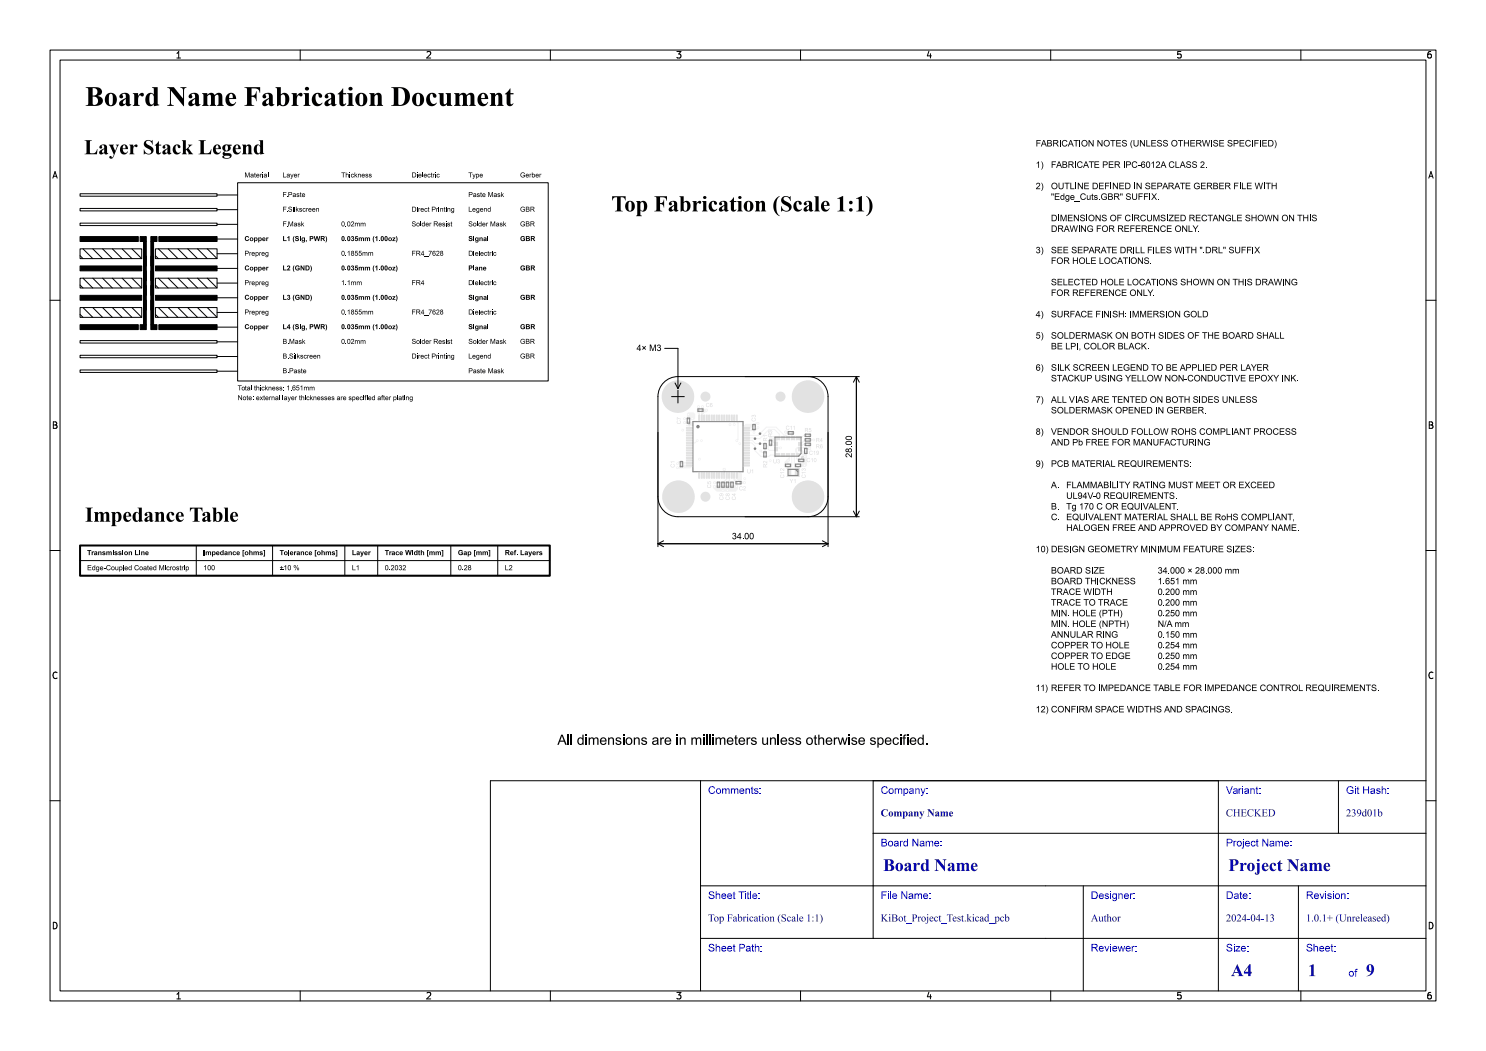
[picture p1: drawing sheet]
<svg xmlns="http://www.w3.org/2000/svg" width="297mm" height="210mm" viewBox="0 0 297 210" stroke-linecap="round" stroke-linejoin="round" font-family="sans-serif">
<defs><g id="words">
<text font-size="5.3" fill="#fff" x="17" y="21.5">Board Name Fabrication Document</text>
<text font-size="4.3" fill="#fff" x="113.4" y="42.5">Top Fabrication (Scale 1:1)</text>
<g font-size="3.3" fill="#fff">
<text x="176.5" y="174.3">Board Name</text>
<text x="245.5" y="174.3">Project Name</text>
<text x="246" y="195.3">A4</text>
<text x="261.4" y="195.3">1</text>
<text x="273" y="195.3">9</text>
</g>
<g font-size="2" fill="#fff">
<text x="141.5" y="158.8">Comments:</text>
<text x="176" y="158.8">Company:</text>
<text x="245" y="158.8">Variant:</text>
<text x="269" y="158.8">Git Hash:</text>
<text x="176" y="163.3">Company Name</text>
<text x="245" y="163.3">CHECKED</text>
<text x="269" y="163.3">239d01b</text>
<text x="176" y="169.3">Board Name:</text>
<text x="245" y="169.3">Project Name:</text>
<text x="141.5" y="179.8">Sheet Title:</text>
<text x="176" y="179.8">File Name:</text>
<text x="218" y="179.8">Designer:</text>
<text x="245" y="179.8">Date:</text>
<text x="261" y="179.8">Revision:</text>
<text x="141.5" y="184.3">Top Fabrication (Scale 1:1)</text>
<text x="176" y="184.3">KiBot_Project_Test.kicad_pcb</text>
<text x="218" y="184.3">Author</text>
<text x="245" y="184.3">2024-04-13</text>
<text x="261" y="184.3">1.0.1+ (Unreleased)</text>
<text x="141.5" y="190.3">Sheet Path:</text>
<text x="218" y="190.3">Reviewer:</text>
<text x="245" y="190.3">Size:</text>
<text x="261" y="190.3">Sheet:</text>
<text x="269.5" y="195.3">of</text>
</g>
<g font-size="1.7" fill="#fff">
<text x="35" y="11.6">1</text>
<text x="85" y="11.6">2</text>
<text x="135" y="11.6">3</text>
<text x="185" y="11.6">4</text>
<text x="235" y="11.6">5</text>
<text x="285" y="11.6">6</text>
<text x="10.5" y="35.6">A</text>
<text x="285.5" y="35.6">A</text>
<text x="10.5" y="85.6">B</text>
<text x="285.5" y="85.6">B</text>
<text x="10.5" y="135.7">C</text>
<text x="285.5" y="135.7">C</text>
<text x="10.5" y="185.6">D</text>
<text x="285.5" y="185.6">D</text>
<text x="35" y="199.7">1</text>
<text x="85" y="199.7">2</text>
<text x="135" y="199.7">3</text>
<text x="185" y="199.7">4</text>
<text x="235" y="199.7">5</text>
<text x="285" y="199.7">6</text>
</g>
</g></defs>
<path d="M132.7 76.4a4 4 0 0 1 2.8-1.1h26a4 4 0 0 1 4 3.9v20.1a4 4 0 0 1-4 3.9h-26a4 4 0 0 1-4-3.9v-20.1a4 4 0 0 1 1.2-2.8z" fill="none" stroke="#000" stroke-width=".2"/>
<g fill="#f2f2f2">
<path d="M160.8 86.8h.5v.4h-.5z" fill-rule="evenodd"/>
<path d="M161.6 86.8h.5v.4h-.5z" fill-rule="evenodd"/>
<path d="M157.7 92.7h.5v.6h-.5z" fill-rule="evenodd"/>
<path d="M156.8 92.7h.5v.6h-.5z" fill-rule="evenodd"/>
<path d="M159.6 90.6h.3v.6h-.3z" fill-rule="evenodd"/>
<path d="M159.6 89.9h.6v.2h-.6z" fill-rule="evenodd"/>
<path d="M159.6 89.4h.6v.2h-.6z" fill-rule="evenodd"/>
<path d="M159.6 88.9h.6v.2h-.6z" fill-rule="evenodd"/>
<path d="M159.6 88.4h.6v.2h-.6z" fill-rule="evenodd"/>
<path d="M159.6 87.3h.3v.6h-.3z" fill-rule="evenodd"/>
<path d="M159.1 87.3h.3v.6h-.3z" fill-rule="evenodd"/>
<path d="M158.6 87.3h.3v.6h-.3z" fill-rule="evenodd"/>
<path d="M158.1 87.3h.3v.6h-.3z" fill-rule="evenodd"/>
<path d="M157.6 87.3h.3v.6h-.3z" fill-rule="evenodd"/>
<path d="M157.1 87.3h.3v.6h-.3z" fill-rule="evenodd"/>
<path d="M156.6 87.3h.3v.6h-.3z" fill-rule="evenodd"/>
<path d="M156.1 87.3h.3v.6h-.3z" fill-rule="evenodd"/>
<path d="M155.6 87.3h.3v.6h-.3z" fill-rule="evenodd"/>
<path d="M155.1 87.3h.3v.6h-.3z" fill-rule="evenodd"/>
<path d="M154.8 88.4h.6v.2h-.6z" fill-rule="evenodd"/>
<path d="M154.8 88.9h.6v.2h-.6z" fill-rule="evenodd"/>
<path d="M154.8 89.4h.6v.2h-.6z" fill-rule="evenodd"/>
<path d="M154.8 89.9h.6v.2h-.6z" fill-rule="evenodd"/>
<path d="M155.1 90.6h.3v.6h-.3z" fill-rule="evenodd"/>
<path d="M155.6 90.6h.3v.6h-.3z" fill-rule="evenodd"/>
<path d="M156.1 90.6h.3v.6h-.3z" fill-rule="evenodd"/>
<path d="M156.6 90.6h.3v.6h-.3z" fill-rule="evenodd"/>
<path d="M157.1 90.6h.3v.6h-.3z" fill-rule="evenodd"/>
<path d="M157.6 90.6h.3v.6h-.3z" fill-rule="evenodd"/>
<path d="M158.1 90.6h.3v.6h-.3z" fill-rule="evenodd"/>
<path d="M158.6 90.6h.3v.6h-.3z" fill-rule="evenodd"/>
<path d="M159.1 90.6h.3v.6h-.3z" fill-rule="evenodd"/>
<path d="M146.1 96.2h.4v.5h-.4z" fill-rule="evenodd"/>
<path d="M146.1 97h.4v.5h-.4z" fill-rule="evenodd"/>
<path d="M158.8 92.7h.5v.6h-.5z" fill-rule="evenodd"/>
<path d="M159.7 92.7h.5v.6h-.5z" fill-rule="evenodd"/>
<path d="M160.8 87.7h.5v.4h-.5z" fill-rule="evenodd"/>
<path d="M161.6 87.7h.5v.4h-.5z" fill-rule="evenodd"/>
<path d="M150.5 84.7h.4v.5h-.4z" fill-rule="evenodd"/>
<path d="M150.5 85.5h.4v.5h-.4z" fill-rule="evenodd"/>
<path d="M143.4 96.2h.4v.5h-.4z" fill-rule="evenodd"/>
<path d="M143.4 97h.4v.5h-.4z" fill-rule="evenodd"/>
<path d="M153.8 88.6h.4v.5h-.4z" fill-rule="evenodd"/>
<path d="M153.8 87.8h.4v.5h-.4z" fill-rule="evenodd"/>
<path d="M137.4 84.2h.4v.5h-.4z" fill-rule="evenodd"/>
<path d="M137.4 83.4h.4v.5h-.4z" fill-rule="evenodd"/>
<path d="M136 92.9h.4v.5h-.4z" fill-rule="evenodd"/>
<path d="M136 92.1h.4v.5h-.4z" fill-rule="evenodd"/>
<path d="M160.8 89.5h.5v.4h-.5z" fill-rule="evenodd"/>
<path d="M160.8 90.3h.5v.4h-.5z" fill-rule="evenodd"/>
<path d="M152.7 89.3h.4v.5h-.4z" fill-rule="evenodd"/>
<path d="M152.7 88.5h.4v.5h-.4z" fill-rule="evenodd"/>
<path d="M137.2 85.4h1.1v.2h-1.1z" fill-rule="evenodd"/>
<path d="M137.2 85.9h1.1v.2h-1.1z" fill-rule="evenodd"/>
<path d="M137.2 86.4h1.1v.2h-1.1z" fill-rule="evenodd"/>
<path d="M137.2 86.9h1.1v.2h-1.1z" fill-rule="evenodd"/>
<path d="M137.2 87.4h1.1v.2h-1.1z" fill-rule="evenodd"/>
<path d="M137.2 87.9h1.1v.2h-1.1z" fill-rule="evenodd"/>
<path d="M137.2 88.4h1.1v.2h-1.1z" fill-rule="evenodd"/>
<path d="M137.2 88.9h1.1v.2h-1.1z" fill-rule="evenodd"/>
<path d="M137.2 89.4h1.1v.2h-1.1z" fill-rule="evenodd"/>
<path d="M137.2 89.9h1.1v.2h-1.1z" fill-rule="evenodd"/>
<path d="M137.2 90.4h1.1v.2h-1.1z" fill-rule="evenodd"/>
<path d="M137.2 90.9h1.1v.2h-1.1z" fill-rule="evenodd"/>
<path d="M137.2 91.4h1.1v.2h-1.1z" fill-rule="evenodd"/>
<path d="M137.2 91.9h1.1v.2h-1.1z" fill-rule="evenodd"/>
<path d="M137.2 92.4h1.1v.2h-1.1z" fill-rule="evenodd"/>
<path d="M137.2 92.9h1.1v.2h-1.1z" fill-rule="evenodd"/>
<path d="M139.6 94.4l.3 .1-.1 1.1-.2-.1z" fill-rule="evenodd"/>
<path d="M140.1 94.4l.3 .1-.1 1.1h-.2z" fill-rule="evenodd"/>
<path d="M140.6 94.4l.3 .1-.1 1.1-.2-.1z" fill-rule="evenodd"/>
<path d="M141.1 94.4l.3 .1-.1 1.1-.2-.1z" fill-rule="evenodd"/>
<path d="M141.6 94.4l.3 .1-.1 1.1-.2-.1z" fill-rule="evenodd"/>
<path d="M142.1 94.4l.3 .1-.1 1.1-.2-.1z" fill-rule="evenodd"/>
<path d="M142.6 94.4l.3 .1-.1 1.1-.2-.1z" fill-rule="evenodd"/>
<path d="M143.1 94.4l.3 .1-.1 1.1h-.2z" fill-rule="evenodd"/>
<path d="M143.6 94.4l.3 .1-.1 1.1-.2-.1z" fill-rule="evenodd"/>
<path d="M144.1 94.4l.3 .1-.1 1.1-.2-.1z" fill-rule="evenodd"/>
<path d="M144.6 94.4l.3 .1-.1 1.1-.2-.1z" fill-rule="evenodd"/>
<path d="M145.1 94.4l.3 .1-.1 1.1-.2-.1z" fill-rule="evenodd"/>
<path d="M145.6 94.4l.3 .1-.1 1.1-.2-.1z" fill-rule="evenodd"/>
<path d="M146.1 94.4l.3 .1-.1 1.1h-.2z" fill-rule="evenodd"/>
<path d="M146.6 94.4l.3 .1-.1 1.1-.2-.1z" fill-rule="evenodd"/>
<path d="M147.1 94.4l.3 .1-.1 1.1-.2-.1z" fill-rule="evenodd"/>
<path d="M148.7 92.9h1.1l.1 .2h-1.2z" fill-rule="evenodd"/>
<path d="M148.7 92.4h1.1l.1 .2h-1.2z" fill-rule="evenodd"/>
<path d="M148.7 91.9h1.1l.1 .2h-1.2z" fill-rule="evenodd"/>
<path d="M148.7 91.4h1.1l.1 .2h-1.2z" fill-rule="evenodd"/>
<path d="M148.7 90.9h1.1l.1 .2h-1.2z" fill-rule="evenodd"/>
<path d="M148.7 90.4h1.1l.1 .2h-1.2z" fill-rule="evenodd"/>
<path d="M148.7 89.9h1.1l.1 .2h-1.2z" fill-rule="evenodd"/>
<path d="M148.7 89.4h1.1l.1 .2h-1.2z" fill-rule="evenodd"/>
<path d="M148.7 88.9h1.1l.1 .2h-1.2z" fill-rule="evenodd"/>
<path d="M148.7 88.4h1.1l.1 .2h-1.2z" fill-rule="evenodd"/>
<path d="M148.7 87.9h1.1l.1 .2h-1.2z" fill-rule="evenodd"/>
<path d="M148.7 87.4h1.1l.1 .2h-1.2z" fill-rule="evenodd"/>
<path d="M148.7 86.9h1.1l.1 .2h-1.2z" fill-rule="evenodd"/>
<path d="M148.7 86.4h1.1l.1 .2h-1.2z" fill-rule="evenodd"/>
<path d="M148.7 85.9h1.1l.1 .2h-1.2z" fill-rule="evenodd"/>
<path d="M148.7 85.4h1.1l.1 .2h-1.2z" fill-rule="evenodd"/>
<path d="M147.1 82.9h.3l-.1 1.2-.2-.1z" fill-rule="evenodd"/>
<path d="M146.6 82.9l.3 .1-.1 1.1-.2-.1z" fill-rule="evenodd"/>
<path d="M146.1 82.9l.3 .1-.1 1.1h-.2z" fill-rule="evenodd"/>
<path d="M145.6 82.9l.3 .1-.1 1.1-.2-.1z" fill-rule="evenodd"/>
<path d="M145.1 82.9l.3 .1-.1 1.1-.2-.1z" fill-rule="evenodd"/>
<path d="M144.6 82.9l.3 .1-.1 1.1-.2-.1z" fill-rule="evenodd"/>
<path d="M144.1 82.9h.3l-.1 1.2-.2-.1z" fill-rule="evenodd"/>
<path d="M143.6 82.9l.3 .1-.1 1.1-.2-.1z" fill-rule="evenodd"/>
<path d="M143.1 82.9l.3 .1-.1 1.1h-.2z" fill-rule="evenodd"/>
<path d="M142.6 82.9l.3 .1-.1 1.1-.2-.1z" fill-rule="evenodd"/>
<path d="M142.1 82.9l.3 .1-.1 1.1-.2-.1z" fill-rule="evenodd"/>
<path d="M141.6 82.9l.3 .1-.1 1.1-.2-.1z" fill-rule="evenodd"/>
<path d="M141.1 82.9h.3l-.1 1.2-.2-.1z" fill-rule="evenodd"/>
<path d="M140.6 82.9l.3 .1-.1 1.1-.2-.1z" fill-rule="evenodd"/>
<path d="M140.1 82.9l.3 .1-.1 1.1h-.2z" fill-rule="evenodd"/>
<path d="M139.6 82.9l.3 .1-.1 1.1-.2-.1z" fill-rule="evenodd"/>
<path d="M147.8 96.2h.4v.5h-.4z" fill-rule="evenodd"/>
<path d="M147 96.2h.4v.5h-.4z" fill-rule="evenodd"/>
<path d="M152.7 90.2h.4v.4h-.4z" fill-rule="evenodd"/>
<path d="M152.7 91h.4v.4h-.4z" fill-rule="evenodd"/>
<path d="M158.9 93.8h.6v1.1h-.6z" fill-rule="evenodd"/>
<path d="M157.5 93.8h.6v1.1h-.6z" fill-rule="evenodd"/>
<path d="M145.2 96.2h.4v.5h-.4z" fill-rule="evenodd"/>
<path d="M145.2 97h.4v.5h-.4z" fill-rule="evenodd"/>
<path d="M144.3 96.2h.4v.5h-.4z" fill-rule="evenodd"/>
<path d="M144.3 97h.4v.5h-.4z" fill-rule="evenodd"/>
<path d="M139.4 81.7h.4v.5h-.4z" fill-rule="evenodd"/>
<path d="M140.2 81.7h.4v.5h-.4z" fill-rule="evenodd"/>
<path d="M161.6 88.6h.5v.4h-.5z" fill-rule="evenodd"/>
<path d="M160.8 88.6h.5v.4h-.5z" fill-rule="evenodd"/>
<path d="M159.5 91.8h.5v.4h-.5z" fill-rule="evenodd"/>
<path d="M160.3 91.8h.5v.4h-.5z" fill-rule="evenodd"/>
<path d="M158.2 86.3h.5v.4h-.5z" fill-rule="evenodd"/>
<path d="M157.4 86.3h.5v.4h-.5z" fill-rule="evenodd"/>
</g>
<g fill="#f2f2f2">
<circle cx="141" cy="99.3" r=".5"/>
<circle cx="150.9" cy="89.7" r=".25"/>
<circle cx="156" cy="79.2" r=".5"/>
<circle cx="161.5" cy="79.2" r="3.2"/>
<circle cx="141" cy="79.2" r=".5"/>
<circle cx="135.5" cy="79.3" r="3.2"/>
<circle cx="150.9" cy="87.6" r=".25"/>
<circle cx="151.9" cy="88.6" r=".25"/>
<circle cx="161.5" cy="99.3" r="3.2"/>
<circle cx="135.6" cy="99.3" r="3.2"/>
<circle cx="151.9" cy="86.7" r=".25"/>
<circle cx="140.4" cy="81.2" r=".28"/>
<circle cx="144.7" cy="93.8" r=".27"/>
<circle cx="135.4" cy="92.7" r=".27"/>
<circle cx="138.4" cy="83.7" r=".27"/>
<circle cx="157" cy="86.3" r=".28"/>
<circle cx="147.9" cy="88.6" r=".28"/>
<circle cx="150.7" cy="86.4" r=".28"/>
<circle cx="141.2" cy="81.9" r=".27"/>
<circle cx="160.8" cy="91.2" r=".27"/>
<circle cx="162.7" cy="87.9" r=".28"/>
<circle cx="148.8" cy="95.7" r=".27"/>
<circle cx="137.6" cy="82.8" r=".28"/>
<circle cx="160.8" cy="93" r=".27"/>
<circle cx="151.5" cy="85.4" r=".27"/>
<circle cx="153.9" cy="86.5" r=".27"/>
<circle cx="157.5" cy="92" r=".27"/>
<circle cx="136.8" cy="83.7" r=".27"/>
<circle cx="156" cy="89.5" r=".28"/>
<circle cx="136.4" cy="86" r=".27"/>
<circle cx="154.5" cy="87.4" r=".27"/>
<circle cx="145.9" cy="84.8" r=".28"/>
<circle cx="144.5" cy="98" r=".28"/>
<circle cx="142.8" cy="97.3" r=".27"/>
<circle cx="145.4" cy="98" r=".28"/>
<circle cx="140.2" cy="88.1" r=".27"/>
<circle cx="139.8" cy="91.8" r=".27"/>
<circle cx="147.2" cy="97.2" r=".28"/>
<circle cx="153.9" cy="92" r=".27"/>
<circle cx="136.8" cy="84.4" r=".27"/>
<circle cx="161.8" cy="89.7" r=".28"/>
<circle cx="152.1" cy="90.1" r=".28"/>
<circle cx="142.8" cy="96.4" r=".27"/>
<circle cx="151.5" cy="84.6" r=".27"/>
<circle cx="139.6" cy="81.2" r=".28"/>
<circle cx="135.4" cy="93.4" r=".27"/>
<circle cx="148.8" cy="96.4" r=".27"/>
<circle cx="139.4" cy="88.1" r=".28"/>
<circle cx="146.8" cy="84.8" r=".28"/>
<circle cx="147.2" cy="88.1" r=".27"/>
</g>
<path d="M136.2 93.1l-.3 .4h-.5M136.8 83.6h.8M137.8 92.5h-1.4l-.2-.1h-.5l-.3 .2M150.7 85.7v.7M151.5 85.4l-.3 .3h-.7l-.3 .3h-1M151.5 84.6h-.5l-.3 .4M158.4 86.5v.3M159.4 91.8l.3 .2M159.9 89.5h-.6l-.2 .3 .2 1.1M160.7 89.5l.3 .2" fill="none" stroke="#f2f2f2" stroke-width=".3"/>
<g fill="none" stroke="#f2f2f2" stroke-width=".2">
<path d="M139.4 88l-.5 .5h-1.1M146.7 83.5v1.4M147.3 83.5v.8l.2 .2v3.3l-.2 .2M149.2 87h2.3l1.7-1.6h1.9l1.6 1.6h.3l.2 .1v.5M149.2 88.5h1.1l.6 .6v1l1.2 1.1h1.6l.3-.3h1.2M149.2 87.5l2.7 .2 1.8-1.9h1.1l.9 1v.8M149.2 88h1.1l.7 .7h1.8l.7 .6v.4l.3 .3h1.3M152.9 89.6v.8h-.5l-.3-.3M154 88.9l.2 .1h.9M155.1 89.5h.9M158.2 90.9v1.8l-.2 .3v1.2l-.2 .2M158.4 86.8l-.2 .2v.6"/>
<path d="M158.7 90.9v1.8l.3 .3v1.2l.2 .2M159.3 90.9v.8l.1 .1M159.9 89.5h.8M161 87.9h-.1l-.6 .6h-.4M161 87h-.4l-.6 .6h-.2M161 88.8l-1.1 .2M161.8 87v.9h.8M162.6 87.9h.1"/>
</g>
<path d="M136.8 84.5h.8M139.6 81.3v.7M140.4 81.3v.7M142.8 96.5h3.5M147.2 96.5v.7M148 96.5h.8M161.8 88.8v.8l-.8 .1" fill="none" stroke="#f2f2f2" stroke-width=".5"/>
<path d="M145.2 95v.7l-.7 .8M145.7 95v1.1l-.3 .4" fill="none" stroke="#f2f2f2" stroke-width=".25"/>
<g fill="#f2f2f2">
<path d="M144.5 93.5l.5 .1-.2 1.2h-.2z" fill-rule="evenodd"/>
<path d="M159.6 89.9h.7l.4 .3h.4l.2 .2v2.6l-.3 .3h-1.1l-.2-.2v-.3l.6-.4v-2l-.3-.3h-.4z" fill-rule="evenodd"/>
<path d="M139.4 81.7h.3l.2 .1v1.3l-.2 .2-.1-.6-.2-.2z" fill-rule="evenodd"/>
<path d="M147.1 94.4h.9l.3 .3-.1 1.7h-.4l-.7-.8z" fill-rule="evenodd"/>
<path d="M137.3 82.6l.3-.2h1l.3 .4v.9l-.2 .2h-1.3z" fill-rule="evenodd"/>
<path d="M149 84.7h1.7l.3 .5-.5 .1-.5 .3-1.2 .1-.1-.2v-.4z" fill-rule="evenodd"/>
<path d="M140.1 81.8l1.2-.1 .1 .1v.4l-.2 .2h-.3l-.4 .4-.2 .3h-.2z" fill-rule="evenodd"/>
<path d="M146.6 94.9l.3 .1v.7l.6 .6-.1 .4-.5-.1v-.3l-.3-.4z" fill-rule="evenodd"/>
<path d="M154 87.2h1.4v1.2l-.2 .2-.5 .1-.3-.3h-.5l-.2-.2v-.7z" fill-rule="evenodd"/>
<path d="M157.7 91h.2v1.1l-.5 .4h-.3v.4l-.1 .1-.2-.7 .9-.9z" fill-rule="evenodd"/>
<path d="M136 92.9l2.3-.1v.4l-.3 .4h-1.8l-.3-.3z" fill-rule="evenodd"/>
<path d="M137.5 84.5l.6-.2 .2 .2v.6l-.4 .1-.1 .3-.2-.3-.4-.1v-.1l.6-.1 .3-.4h-.4v.4h-.2z" fill-rule="evenodd"/>
<path d="M156.9 86.1h.8l.2 .4-.3 .2-.7-.1-.1-.1z" fill-rule="evenodd"/>
<path d="M142.5 97h4.9l.1 .7-.5 .5-3.7 .1-.8-.8z" fill-rule="evenodd"/>
</g>
<g fill="#fff">
<circle cx="140.4" cy="81.2" r=".12"/>
<circle cx="144.8" cy="93.8" r=".12"/>
<circle cx="135.4" cy="92.7" r=".12"/>
<circle cx="138.3" cy="83.7" r=".12"/>
<circle cx="157" cy="86.3" r=".12"/>
<circle cx="147.9" cy="88.6" r=".12"/>
<circle cx="150.7" cy="86.4" r=".13"/>
<circle cx="141.2" cy="81.9" r=".12"/>
<circle cx="160.9" cy="91.2" r=".13"/>
<circle cx="162.7" cy="87.9" r=".13"/>
<circle cx="148.9" cy="95.6" r=".13"/>
<circle cx="137.6" cy="82.8" r=".12"/>
<circle cx="160.8" cy="93" r=".12"/>
<circle cx="151.5" cy="85.4" r=".13"/>
<circle cx="153.9" cy="86.5" r=".12"/>
<circle cx="157.5" cy="92" r=".13"/>
<circle cx="136.8" cy="83.7" r=".12"/>
<circle cx="156" cy="89.5" r=".12"/>
<circle cx="136.4" cy="86" r=".12"/>
<circle cx="154.5" cy="87.4" r=".12"/>
<circle cx="145.9" cy="84.9" r=".13"/>
<circle cx="144.5" cy="98" r=".12"/>
<circle cx="142.8" cy="97.2" r=".12"/>
<circle cx="145.4" cy="98" r=".12"/>
<circle cx="140.2" cy="88" r=".13"/>
<circle cx="139.8" cy="91.8" r=".13"/>
<circle cx="147.2" cy="97.2" r=".13"/>
<circle cx="153.9" cy="92.1" r=".12"/>
<circle cx="136.8" cy="84.4" r=".12"/>
<circle cx="161.8" cy="89.7" r=".12"/>
<circle cx="152" cy="90.1" r=".13"/>
<circle cx="142.8" cy="96.5" r=".13"/>
<circle cx="151.5" cy="84.6" r=".12"/>
<circle cx="139.6" cy="81.2" r=".12"/>
<circle cx="135.4" cy="93.5" r=".12"/>
<circle cx="148.8" cy="96.5" r=".13"/>
<circle cx="139.3" cy="88" r=".13"/>
<circle cx="146.8" cy="84.9" r=".13"/>
<circle cx="147.3" cy="88" r=".13"/>
<circle cx="161.5" cy="79.2" r="1.6"/>
<circle cx="135.5" cy="79.2" r="1.6"/>
<circle cx="161.5" cy="99.3" r="1.6"/>
<circle cx="135.6" cy="99.3" r="1.6"/>
</g>
<g fill="#e2e2e2">
<path d="M160.8 86.7h.5v.6h-.5z" fill-rule="evenodd"/>
<path d="M161.6 86.7h.5v.6h-.5z" fill-rule="evenodd"/>
<path d="M157.7 92.7h.6v.6h-.6z" fill-rule="evenodd"/>
<path d="M156.7 92.7h.6v.6h-.6z" fill-rule="evenodd"/>
<path d="M159.6 90.5l.3 .1v.7h-.3z" fill-rule="evenodd"/>
<path d="M159.5 89.8h.7l.1 .3-.8 .1z" fill-rule="evenodd"/>
<path d="M159.5 89.3h.7l.1 .3-.8 .1z" fill-rule="evenodd"/>
<path d="M159.5 88.8h.7l.1 .3-.8 .1z" fill-rule="evenodd"/>
<path d="M159.5 88.3h.7l.1 .3-.8 .1z" fill-rule="evenodd"/>
<path d="M159.6 87.2h.3v.8l-.3-.1z" fill-rule="evenodd"/>
<path d="M159.1 87.2h.3v.8l-.3-.1z" fill-rule="evenodd"/>
<path d="M158.6 87.2h.3v.8l-.3-.1z" fill-rule="evenodd"/>
<path d="M158.1 87.2h.3v.8l-.3-.1z" fill-rule="evenodd"/>
<path d="M157.6 87.2h.3v.8l-.3-.1z" fill-rule="evenodd"/>
<path d="M157.1 87.2h.3v.8l-.3-.1z" fill-rule="evenodd"/>
<path d="M156.6 87.2h.3v.8l-.3-.1z" fill-rule="evenodd"/>
<path d="M156.1 87.2h.3v.8l-.3-.1z" fill-rule="evenodd"/>
<path d="M155.6 87.2h.3v.8l-.3-.1z" fill-rule="evenodd"/>
<path d="M155.1 87.2h.3v.8l-.3-.1z" fill-rule="evenodd"/>
<path d="M154.7 88.3h.8v.3l-.7 .1z" fill-rule="evenodd"/>
<path d="M154.7 88.8h.8v.3l-.7 .1z" fill-rule="evenodd"/>
<path d="M154.7 89.3h.8v.3l-.7 .1z" fill-rule="evenodd"/>
<path d="M154.7 89.8h.8v.3l-.7 .1z" fill-rule="evenodd"/>
<path d="M155.1 90.5l.3 .1v.7h-.3z" fill-rule="evenodd"/>
<path d="M155.6 90.5l.3 .1v.7h-.3z" fill-rule="evenodd"/>
<path d="M156.1 90.5l.3 .1v.7h-.3z" fill-rule="evenodd"/>
<path d="M156.6 90.5l.3 .1v.7h-.3z" fill-rule="evenodd"/>
<path d="M157.1 90.5l.3 .1v.7h-.3z" fill-rule="evenodd"/>
<path d="M157.6 90.5l.3 .1v.7h-.3z" fill-rule="evenodd"/>
<path d="M158.1 90.5l.3 .1v.7h-.3z" fill-rule="evenodd"/>
<path d="M158.6 90.5l.3 .1v.7h-.3z" fill-rule="evenodd"/>
<path d="M159.1 90.5l.3 .1v.7h-.3z" fill-rule="evenodd"/>
<path d="M146 96.2h.6v.5h-.6z" fill-rule="evenodd"/>
<path d="M146 97h.6v.5h-.6z" fill-rule="evenodd"/>
<path d="M158.7 92.7h.6v.6h-.6z" fill-rule="evenodd"/>
<path d="M159.7 92.7h.6v.6h-.6z" fill-rule="evenodd"/>
<path d="M160.8 87.6h.5v.6h-.5z" fill-rule="evenodd"/>
<path d="M161.6 87.6h.5v.6h-.5z" fill-rule="evenodd"/>
<path d="M150.4 84.7h.6v.5h-.6z" fill-rule="evenodd"/>
<path d="M150.4 85.5h.6v.5h-.6z" fill-rule="evenodd"/>
<path d="M143.3 96.2h.6v.5h-.6z" fill-rule="evenodd"/>
<path d="M143.3 97h.6v.5h-.6z" fill-rule="evenodd"/>
<path d="M153.7 88.6h.6v.5h-.6z" fill-rule="evenodd"/>
<path d="M153.7 87.8h.6v.5h-.6z" fill-rule="evenodd"/>
<path d="M137.3 84.2h.6v.5h-.6z" fill-rule="evenodd"/>
<path d="M137.3 83.4h.6v.5h-.6z" fill-rule="evenodd"/>
<path d="M135.9 92.9h.6v.5h-.6z" fill-rule="evenodd"/>
<path d="M135.9 92.1h.6v.5h-.6z" fill-rule="evenodd"/>
<path d="M160.8 89.4h.5v.6h-.5z" fill-rule="evenodd"/>
<path d="M160.8 90.2h.5v.6h-.5z" fill-rule="evenodd"/>
<path d="M152.6 89.3h.6v.5h-.6z" fill-rule="evenodd"/>
<path d="M152.6 88.5h.6v.5h-.6z" fill-rule="evenodd"/>
<path d="M137.1 85.3h1.2l.1 .3-1.2 .1z" fill-rule="evenodd"/>
<path d="M137.1 85.8h1.2l.1 .3-1.2 .1z" fill-rule="evenodd"/>
<path d="M137.1 86.3h1.2l.1 .3-1.2 .1z" fill-rule="evenodd"/>
<path d="M137.1 86.8h1.2l.1 .3-1.2 .1z" fill-rule="evenodd"/>
<path d="M137.1 87.3h1.2l.1 .3-1.2 .1z" fill-rule="evenodd"/>
<path d="M137.1 87.8h1.2l.1 .3-1.2 .1z" fill-rule="evenodd"/>
<path d="M137.1 88.3h1.2l.1 .3-1.2 .1z" fill-rule="evenodd"/>
<path d="M137.1 88.8h1.2l.1 .3-1.2 .1z" fill-rule="evenodd"/>
<path d="M137.1 89.3h1.2l.1 .3-1.2 .1z" fill-rule="evenodd"/>
<path d="M137.1 89.8h1.2l.1 .3-1.2 .1z" fill-rule="evenodd"/>
<path d="M137.1 90.3h1.2l.1 .3-1.2 .1z" fill-rule="evenodd"/>
<path d="M137.1 90.8h1.2l.1 .3-1.2 .1z" fill-rule="evenodd"/>
<path d="M137.1 91.3h1.2l.1 .3-1.2 .1z" fill-rule="evenodd"/>
<path d="M137.1 91.8h1.2l.1 .3-1.2 .1z" fill-rule="evenodd"/>
<path d="M137.1 92.3h1.2l.1 .3-1.2 .1z" fill-rule="evenodd"/>
<path d="M137.1 92.8h1.2l.1 .3-1.2 .1z" fill-rule="evenodd"/>
<path d="M139.6 94.4h.3v1.2h-.3z" fill-rule="evenodd"/>
<path d="M140.1 94.4h.3v1.2h-.3z" fill-rule="evenodd"/>
<path d="M140.6 94.4h.3v1.2h-.3z" fill-rule="evenodd"/>
<path d="M141.1 94.4h.3v1.2h-.3z" fill-rule="evenodd"/>
<path d="M141.6 94.4h.3v1.2h-.3z" fill-rule="evenodd"/>
<path d="M142.1 94.4h.3v1.2h-.3z" fill-rule="evenodd"/>
<path d="M142.6 94.4h.3v1.2h-.3z" fill-rule="evenodd"/>
<path d="M143.1 94.4h.3v1.2h-.3z" fill-rule="evenodd"/>
<path d="M143.6 94.4h.3v1.2h-.3z" fill-rule="evenodd"/>
<path d="M144.1 94.4h.3v1.2h-.3z" fill-rule="evenodd"/>
<path d="M144.6 94.4h.3v1.2h-.3z" fill-rule="evenodd"/>
<path d="M145.1 94.4h.3v1.2h-.3z" fill-rule="evenodd"/>
<path d="M145.6 94.4h.3v1.2h-.3z" fill-rule="evenodd"/>
<path d="M146.1 94.4h.3v1.2h-.3z" fill-rule="evenodd"/>
<path d="M146.6 94.4h.3v1.2h-.3z" fill-rule="evenodd"/>
<path d="M147.1 94.4h.3v1.2h-.3z" fill-rule="evenodd"/>
<path d="M148.6 92.8h1.2l.1 .3-1.2 .1z" fill-rule="evenodd"/>
<path d="M148.6 92.3h1.2l.1 .3-1.2 .1z" fill-rule="evenodd"/>
<path d="M148.6 91.8h1.2l.1 .3-1.2 .1z" fill-rule="evenodd"/>
<path d="M148.6 91.3h1.2l.1 .3-1.2 .1z" fill-rule="evenodd"/>
<path d="M148.6 90.8h1.2l.1 .3-1.2 .1z" fill-rule="evenodd"/>
<path d="M148.6 90.3h1.2l.1 .3-1.2 .1z" fill-rule="evenodd"/>
<path d="M148.6 89.8h1.2l.1 .3-1.2 .1z" fill-rule="evenodd"/>
<path d="M148.6 89.3h1.2l.1 .3-1.2 .1z" fill-rule="evenodd"/>
<path d="M148.6 88.8h1.2l.1 .3-1.2 .1z" fill-rule="evenodd"/>
<path d="M148.6 88.3h1.2l.1 .3-1.2 .1z" fill-rule="evenodd"/>
<path d="M148.6 87.8h1.2l.1 .3-1.2 .1z" fill-rule="evenodd"/>
<path d="M148.6 87.3h1.2l.1 .3-1.2 .1z" fill-rule="evenodd"/>
<path d="M148.6 86.8h1.2l.1 .3-1.2 .1z" fill-rule="evenodd"/>
<path d="M148.6 86.3h1.2l.1 .3-1.2 .1z" fill-rule="evenodd"/>
<path d="M148.6 85.8h1.2l.1 .3-1.2 .1z" fill-rule="evenodd"/>
<path d="M148.6 85.3h1.2l.1 .3-1.2 .1z" fill-rule="evenodd"/>
<path d="M147.1 82.9h.3v1.2h-.3z" fill-rule="evenodd"/>
<path d="M146.6 82.9h.3v1.2h-.3z" fill-rule="evenodd"/>
<path d="M146.1 82.9h.3v1.2h-.3z" fill-rule="evenodd"/>
<path d="M145.6 82.9h.3v1.2h-.3z" fill-rule="evenodd"/>
<path d="M145.1 82.9h.3v1.2h-.3z" fill-rule="evenodd"/>
<path d="M144.6 82.9h.3v1.2h-.3z" fill-rule="evenodd"/>
<path d="M144.1 82.9h.3v1.2h-.3z" fill-rule="evenodd"/>
<path d="M143.6 82.9h.3v1.2h-.3z" fill-rule="evenodd"/>
<path d="M143.1 82.9h.3v1.2h-.3z" fill-rule="evenodd"/>
<path d="M142.6 82.9h.3v1.2h-.3z" fill-rule="evenodd"/>
<path d="M142.1 82.9h.3v1.2h-.3z" fill-rule="evenodd"/>
<path d="M141.6 82.9h.3v1.2h-.3z" fill-rule="evenodd"/>
<path d="M141.1 82.9h.3v1.2h-.3z" fill-rule="evenodd"/>
<path d="M140.6 82.9h.3v1.2h-.3z" fill-rule="evenodd"/>
<path d="M140.1 82.9h.3v1.2h-.3z" fill-rule="evenodd"/>
<path d="M139.6 82.9h.3v1.2h-.3z" fill-rule="evenodd"/>
<path d="M147.7 96.2h.6v.5h-.6z" fill-rule="evenodd"/>
<path d="M146.9 96.2h.6v.5h-.6z" fill-rule="evenodd"/>
<path d="M152.6 90.1h.6v.6h-.6z" fill-rule="evenodd"/>
<path d="M152.6 90.9h.6v.6h-.6z" fill-rule="evenodd"/>
<path d="M158.9 93.8h.6v1.2h-.6z" fill-rule="evenodd"/>
<path d="M157.5 93.8h.6v1.2h-.6z" fill-rule="evenodd"/>
<path d="M145.1 96.2h.6v.5h-.6z" fill-rule="evenodd"/>
<path d="M145.1 97h.6v.5h-.6z" fill-rule="evenodd"/>
<path d="M144.2 96.2h.6v.5h-.6z" fill-rule="evenodd"/>
<path d="M144.2 97h.6v.5h-.6z" fill-rule="evenodd"/>
<path d="M139.3 81.7h.6v.5h-.6z" fill-rule="evenodd"/>
<path d="M140.1 81.7h.6v.5h-.6z" fill-rule="evenodd"/>
<path d="M161.6 88.5h.5v.6h-.5z" fill-rule="evenodd"/>
<path d="M160.8 88.5h.5v.6h-.5z" fill-rule="evenodd"/>
<path d="M159.5 91.7h.5v.6h-.5z" fill-rule="evenodd"/>
<path d="M160.3 91.7h.5v.6h-.5z" fill-rule="evenodd"/>
<path d="M158.2 86.2h.5v.6h-.5z" fill-rule="evenodd"/>
<path d="M157.4 86.2h.5v.6h-.5z" fill-rule="evenodd"/>
<path d="M160.8 86.8h.5v.4h-.5z" fill-rule="evenodd"/>
<path d="M161.6 86.8h.5v.4h-.5z" fill-rule="evenodd"/>
<path d="M157.7 92.7h.5v.6h-.5z" fill-rule="evenodd"/>
<path d="M156.8 92.7h.5v.6h-.5z" fill-rule="evenodd"/>
<path d="M159.6 90.6h.3v.6h-.3z" fill-rule="evenodd"/>
<path d="M159.6 89.9h.6v.2h-.6z" fill-rule="evenodd"/>
<path d="M159.6 89.4h.6v.2h-.6z" fill-rule="evenodd"/>
<path d="M159.6 88.9h.6v.2h-.6z" fill-rule="evenodd"/>
<path d="M159.6 88.4h.6v.2h-.6z" fill-rule="evenodd"/>
<path d="M159.6 87.3h.3v.6h-.3z" fill-rule="evenodd"/>
<path d="M159.1 87.3h.3v.6h-.3z" fill-rule="evenodd"/>
<path d="M158.6 87.3h.3v.6h-.3z" fill-rule="evenodd"/>
<path d="M158.1 87.3h.3v.6h-.3z" fill-rule="evenodd"/>
<path d="M157.6 87.3h.3v.6h-.3z" fill-rule="evenodd"/>
<path d="M157.1 87.3h.3v.6h-.3z" fill-rule="evenodd"/>
<path d="M156.6 87.3h.3v.6h-.3z" fill-rule="evenodd"/>
<path d="M156.1 87.3h.3v.6h-.3z" fill-rule="evenodd"/>
<path d="M155.6 87.3h.3v.6h-.3z" fill-rule="evenodd"/>
<path d="M155.1 87.3h.3v.6h-.3z" fill-rule="evenodd"/>
<path d="M154.8 88.4h.6v.2h-.6z" fill-rule="evenodd"/>
<path d="M154.8 88.9h.6v.2h-.6z" fill-rule="evenodd"/>
<path d="M154.8 89.4h.6v.2h-.6z" fill-rule="evenodd"/>
<path d="M154.8 89.9h.6v.2h-.6z" fill-rule="evenodd"/>
<path d="M155.1 90.6h.3v.6h-.3z" fill-rule="evenodd"/>
<path d="M155.6 90.6h.3v.6h-.3z" fill-rule="evenodd"/>
<path d="M156.1 90.6h.3v.6h-.3z" fill-rule="evenodd"/>
<path d="M156.6 90.6h.3v.6h-.3z" fill-rule="evenodd"/>
<path d="M157.1 90.6h.3v.6h-.3z" fill-rule="evenodd"/>
<path d="M157.6 90.6h.3v.6h-.3z" fill-rule="evenodd"/>
<path d="M158.1 90.6h.3v.6h-.3z" fill-rule="evenodd"/>
<path d="M158.6 90.6h.3v.6h-.3z" fill-rule="evenodd"/>
<path d="M159.1 90.6h.3v.6h-.3z" fill-rule="evenodd"/>
<path d="M146.1 96.2h.4v.5h-.4z" fill-rule="evenodd"/>
<path d="M146.1 97h.4v.5h-.4z" fill-rule="evenodd"/>
<path d="M158.8 92.7h.5v.6h-.5z" fill-rule="evenodd"/>
<path d="M159.7 92.7h.5v.6h-.5z" fill-rule="evenodd"/>
<path d="M160.8 87.7h.5v.4h-.5z" fill-rule="evenodd"/>
<path d="M161.6 87.7h.5v.4h-.5z" fill-rule="evenodd"/>
<path d="M150.5 84.7h.4v.5h-.4z" fill-rule="evenodd"/>
<path d="M150.5 85.5h.4v.5h-.4z" fill-rule="evenodd"/>
<path d="M143.4 96.2h.4v.5h-.4z" fill-rule="evenodd"/>
<path d="M143.4 97h.4v.5h-.4z" fill-rule="evenodd"/>
<path d="M153.8 88.6h.4v.5h-.4z" fill-rule="evenodd"/>
<path d="M153.8 87.8h.4v.5h-.4z" fill-rule="evenodd"/>
<path d="M137.4 84.2h.4v.5h-.4z" fill-rule="evenodd"/>
<path d="M137.4 83.4h.4v.5h-.4z" fill-rule="evenodd"/>
<path d="M136 92.9h.4v.5h-.4z" fill-rule="evenodd"/>
<path d="M136 92.1h.4v.5h-.4z" fill-rule="evenodd"/>
<path d="M160.8 89.5h.5v.4h-.5z" fill-rule="evenodd"/>
<path d="M160.8 90.3h.5v.4h-.5z" fill-rule="evenodd"/>
<path d="M152.7 89.3h.4v.5h-.4z" fill-rule="evenodd"/>
<path d="M152.7 88.5h.4v.5h-.4z" fill-rule="evenodd"/>
<path d="M137.2 85.4h1.1v.2h-1.1z" fill-rule="evenodd"/>
<path d="M137.2 85.9h1.1v.2h-1.1z" fill-rule="evenodd"/>
<path d="M137.2 86.4h1.1v.2h-1.1z" fill-rule="evenodd"/>
<path d="M137.2 86.9h1.1v.2h-1.1z" fill-rule="evenodd"/>
<path d="M137.2 87.4h1.1v.2h-1.1z" fill-rule="evenodd"/>
<path d="M137.2 87.9h1.1v.2h-1.1z" fill-rule="evenodd"/>
<path d="M137.2 88.4h1.1v.2h-1.1z" fill-rule="evenodd"/>
<path d="M137.2 88.9h1.1v.2h-1.1z" fill-rule="evenodd"/>
<path d="M137.2 89.4h1.1v.2h-1.1z" fill-rule="evenodd"/>
<path d="M137.2 89.9h1.1v.2h-1.1z" fill-rule="evenodd"/>
<path d="M137.2 90.4h1.1v.2h-1.1z" fill-rule="evenodd"/>
<path d="M137.2 90.9h1.1v.2h-1.1z" fill-rule="evenodd"/>
<path d="M137.2 91.4h1.1v.2h-1.1z" fill-rule="evenodd"/>
<path d="M137.2 91.9h1.1v.2h-1.1z" fill-rule="evenodd"/>
<path d="M137.2 92.4h1.1v.2h-1.1z" fill-rule="evenodd"/>
<path d="M137.2 92.9h1.1v.2h-1.1z" fill-rule="evenodd"/>
<path d="M139.6 94.4l.3 .1-.1 1.1-.2-.1z" fill-rule="evenodd"/>
<path d="M140.1 94.4l.3 .1-.1 1.1h-.2z" fill-rule="evenodd"/>
<path d="M140.6 94.4l.3 .1-.1 1.1-.2-.1z" fill-rule="evenodd"/>
<path d="M141.1 94.4l.3 .1-.1 1.1-.2-.1z" fill-rule="evenodd"/>
<path d="M141.6 94.4l.3 .1-.1 1.1-.2-.1z" fill-rule="evenodd"/>
<path d="M142.1 94.4l.3 .1-.1 1.1-.2-.1z" fill-rule="evenodd"/>
<path d="M142.6 94.4l.3 .1-.1 1.1-.2-.1z" fill-rule="evenodd"/>
<path d="M143.1 94.4l.3 .1-.1 1.1h-.2z" fill-rule="evenodd"/>
<path d="M143.6 94.4l.3 .1-.1 1.1-.2-.1z" fill-rule="evenodd"/>
<path d="M144.1 94.4l.3 .1-.1 1.1-.2-.1z" fill-rule="evenodd"/>
<path d="M144.6 94.4l.3 .1-.1 1.1-.2-.1z" fill-rule="evenodd"/>
<path d="M145.1 94.4l.3 .1-.1 1.1-.2-.1z" fill-rule="evenodd"/>
<path d="M145.6 94.4l.3 .1-.1 1.1-.2-.1z" fill-rule="evenodd"/>
<path d="M146.1 94.4l.3 .1-.1 1.1h-.2z" fill-rule="evenodd"/>
<path d="M146.6 94.4l.3 .1-.1 1.1-.2-.1z" fill-rule="evenodd"/>
<path d="M147.1 94.4l.3 .1-.1 1.1-.2-.1z" fill-rule="evenodd"/>
<path d="M148.7 92.9h1.1l.1 .2h-1.2z" fill-rule="evenodd"/>
<path d="M148.7 92.4h1.1l.1 .2h-1.2z" fill-rule="evenodd"/>
<path d="M148.7 91.9h1.1l.1 .2h-1.2z" fill-rule="evenodd"/>
<path d="M148.7 91.4h1.1l.1 .2h-1.2z" fill-rule="evenodd"/>
<path d="M148.7 90.9h1.1l.1 .2h-1.2z" fill-rule="evenodd"/>
<path d="M148.7 90.4h1.1l.1 .2h-1.2z" fill-rule="evenodd"/>
<path d="M148.7 89.9h1.1l.1 .2h-1.2z" fill-rule="evenodd"/>
<path d="M148.7 89.4h1.1l.1 .2h-1.2z" fill-rule="evenodd"/>
<path d="M148.7 88.9h1.1l.1 .2h-1.2z" fill-rule="evenodd"/>
<path d="M148.7 88.4h1.1l.1 .2h-1.2z" fill-rule="evenodd"/>
<path d="M148.7 87.9h1.1l.1 .2h-1.2z" fill-rule="evenodd"/>
<path d="M148.7 87.4h1.1l.1 .2h-1.2z" fill-rule="evenodd"/>
<path d="M148.7 86.9h1.1l.1 .2h-1.2z" fill-rule="evenodd"/>
<path d="M148.7 86.4h1.1l.1 .2h-1.2z" fill-rule="evenodd"/>
<path d="M148.7 85.9h1.1l.1 .2h-1.2z" fill-rule="evenodd"/>
<path d="M148.7 85.4h1.1l.1 .2h-1.2z" fill-rule="evenodd"/>
<path d="M147.1 82.9h.3l-.1 1.2-.2-.1z" fill-rule="evenodd"/>
<path d="M146.6 82.9l.3 .1-.1 1.1-.2-.1z" fill-rule="evenodd"/>
<path d="M146.1 82.9l.3 .1-.1 1.1h-.2z" fill-rule="evenodd"/>
<path d="M145.6 82.9l.3 .1-.1 1.1-.2-.1z" fill-rule="evenodd"/>
<path d="M145.1 82.9l.3 .1-.1 1.1-.2-.1z" fill-rule="evenodd"/>
<path d="M144.6 82.9l.3 .1-.1 1.1-.2-.1z" fill-rule="evenodd"/>
<path d="M144.1 82.9h.3l-.1 1.2-.2-.1z" fill-rule="evenodd"/>
<path d="M143.6 82.9l.3 .1-.1 1.1-.2-.1z" fill-rule="evenodd"/>
<path d="M143.1 82.9l.3 .1-.1 1.1h-.2z" fill-rule="evenodd"/>
<path d="M142.6 82.9l.3 .1-.1 1.1-.2-.1z" fill-rule="evenodd"/>
<path d="M142.1 82.9l.3 .1-.1 1.1-.2-.1z" fill-rule="evenodd"/>
<path d="M141.6 82.9l.3 .1-.1 1.1-.2-.1z" fill-rule="evenodd"/>
<path d="M141.1 82.9h.3l-.1 1.2-.2-.1z" fill-rule="evenodd"/>
<path d="M140.6 82.9l.3 .1-.1 1.1-.2-.1z" fill-rule="evenodd"/>
<path d="M140.1 82.9l.3 .1-.1 1.1h-.2z" fill-rule="evenodd"/>
<path d="M139.6 82.9l.3 .1-.1 1.1-.2-.1z" fill-rule="evenodd"/>
<path d="M147.8 96.2h.4v.5h-.4z" fill-rule="evenodd"/>
<path d="M147 96.2h.4v.5h-.4z" fill-rule="evenodd"/>
<path d="M152.7 90.2h.4v.4h-.4z" fill-rule="evenodd"/>
<path d="M152.7 91h.4v.4h-.4z" fill-rule="evenodd"/>
<path d="M158.9 93.8h.6v1.1h-.6z" fill-rule="evenodd"/>
<path d="M157.5 93.8h.6v1.1h-.6z" fill-rule="evenodd"/>
<path d="M145.2 96.2h.4v.5h-.4z" fill-rule="evenodd"/>
<path d="M145.2 97h.4v.5h-.4z" fill-rule="evenodd"/>
<path d="M144.3 96.2h.4v.5h-.4z" fill-rule="evenodd"/>
<path d="M144.3 97h.4v.5h-.4z" fill-rule="evenodd"/>
<path d="M139.4 81.7h.4v.5h-.4z" fill-rule="evenodd"/>
<path d="M140.2 81.7h.4v.5h-.4z" fill-rule="evenodd"/>
<path d="M161.6 88.6h.5v.4h-.5z" fill-rule="evenodd"/>
<path d="M160.8 88.6h.5v.4h-.5z" fill-rule="evenodd"/>
<path d="M159.5 91.8h.5v.4h-.5z" fill-rule="evenodd"/>
<path d="M160.3 91.8h.5v.4h-.5z" fill-rule="evenodd"/>
<path d="M158.2 86.3h.5v.4h-.5z" fill-rule="evenodd"/>
<path d="M157.4 86.3h.5v.4h-.5z" fill-rule="evenodd"/>
</g>
<g fill="#e2e2e2">
<circle cx="141" cy="99.3" r="1"/>
<circle cx="150.9" cy="89.7" r=".25"/>
<circle cx="156" cy="79.3" r="1"/>
<circle cx="161.5" cy="79.3" r="3.3"/>
<circle cx="141" cy="79.3" r="1"/>
<circle cx="135.5" cy="79.3" r="3.3"/>
<circle cx="150.9" cy="87.6" r=".25"/>
<circle cx="151.9" cy="88.6" r=".25"/>
<circle cx="161.5" cy="99.3" r="3.3"/>
<circle cx="135.6" cy="99.3" r="3.3"/>
<circle cx="151.9" cy="86.7" r=".25"/>
</g>
<g fill="#dbdbdb">
<path d="M160.9 85.5h.4a.22 .22 0 0 1 .2 .2 .22 .22 0 0 1-.2 .3l.3 .3-.5-.3h-.1v.3h-.1v-.4l.5-.2-.4-.1-.1 .3z" fill-rule="evenodd"/>
<path d="M161.7 85.5h.4l-.3 .1v.3a.27 .27 0 0 1 .3 .1 .27 .27 0 0 1-.1 .3 .27 .27 0 0 1-.4-.2 .22 .22 0 0 0 .3 .2 .22 .22 0 0 0 .2-.3l-.4-.1z" fill-rule="evenodd"/>
<path d="M156 94.9l.1-.1 .1 .1a.26 .26 0 0 0-.1 .4 .26 .26 0 0 0 .4 0 .26 .26 0 0 0-.1-.4 .26 .26 0 0 1 .4 .2 .26 .26 0 0 1-.1 .3l-.3 .1-.3-.1-.2-.2z" fill-rule="evenodd"/>
<path d="M155.9 94.4h.8h-.6v.2z" fill-rule="evenodd"/>
<path d="M156 93.6h.3l.3 .4 .1-.4v.5l-.3-.2a.19 .19 0 0 0-.2-.2 .19 .19 0 0 0-.1 .3h.1a.19 .19 0 0 1-.3-.1 .19 .19 0 0 1 .1-.3z" fill-rule="evenodd"/>
<path d="M154.6 91.8h.1v.4a.21 .21 0 0 0 .2 .3 .21 .21 0 0 0 .2-.3v-.4h.1v.4a.32 .32 0 0 1-.3 .4 .32 .32 0 0 1-.3-.3z" fill-rule="evenodd"/>
<path d="M155.4 91.8a.21 .21 0 0 1 .4 0 .21 .21 0 0 1-.1 .3 .23 .23 0 0 1 .2 .3 .23 .23 0 0 1-.2 .2 .23 .23 0 0 1-.3-.2 .16 .16 0 0 0 .2 .1 .16 .16 0 0 0 .2-.2 .16 .16 0 0 0-.3-.1l.2-.1a.17 .17 0 0 0-.1-.3 .17 .17 0 0 0-.2 .2z" fill-rule="evenodd"/>
<path d="M146.4 99.3l.1-.1v.1a.26 .26 0 0 0 0 .4 .26 .26 0 0 0 .4 0 .26 .26 0 0 0-.1-.4 .26 .26 0 0 1 .3 .1 .26 .26 0 0 1-.1 .3l-.2 .2-.4-.1-.1-.2z" fill-rule="evenodd"/>
<path d="M146.3 98.7l.6-.1 .2 .2h-.2l-.1 .3-.5-.3 .5 .2v-.2z" fill-rule="evenodd"/>
<path d="M160.3 94.9l.1-.1 .1 .1a.27 .27 0 0 0-.1 .4 .27 .27 0 0 0 .4 0 .27 .27 0 0 0-.1-.4 .26 .26 0 0 1 .3 .1 .26 .26 0 0 1 0 .4l-.3 .1-.3-.1-.2-.2z" fill-rule="evenodd"/>
<path d="M160.2 94.4h.8h-.6v.2z" fill-rule="evenodd"/>
<path d="M160.3 93.7h.3a.23 .23 0 0 1 .2-.1 .23 .23 0 0 1 .2 .2 .23 .23 0 0 1-.2 .2 .16 .16 0 0 0 .1-.2 .16 .16 0 0 0-.2-.1 .16 .16 0 0 0-.1 .2l-.1-.1a.17 .17 0 0 0-.2 .1 .17 .17 0 0 0 .1 .2l-.2-.2z" fill-rule="evenodd"/>
<path d="M163.1 87.5h.4a.22 .22 0 0 1 .3 .2 .22 .22 0 0 1-.3 .3l.3 .3-.4-.3h-.2v.3h-.1v-.4l.6-.2-.5-.1-.1 .3z" fill-rule="evenodd"/>
<path d="M164.2 87.5l.1 .5h.1l-.1 .3-.1-.2h-.3l.3-.1v-.3l-.3 .3z" fill-rule="evenodd"/>
<path d="M150.3 83.6l.1-.1 .1 .1a.26 .26 0 0 0-.1 .4 .26 .26 0 0 0 .4 0 .26 .26 0 0 0-.1-.4 .26 .26 0 0 1 .3 .1 .26 .26 0 0 1 0 .3l-.3 .2-.3-.1-.2-.2z" fill-rule="evenodd"/>
<path d="M150.3 83h.3a.25 .25 0 0 1 .4 0 .25 .25 0 0 1-.2 .4 .2 .2 0 0 0 .2-.3 .2 .2 0 0 0-.3-.1l-.1 .2-.1-.1a.17 .17 0 0 0-.2 .1 .17 .17 0 0 0 .1 .2l-.2-.2z" fill-rule="evenodd"/>
<path d="M141.4 96.9l.1-.1 .1 .1a.27 .27 0 0 0-.1 .4 .27 .27 0 0 0 .4 0 .27 .27 0 0 0-.1-.4 .26 .26 0 0 1 .3 .1 .26 .26 0 0 1 0 .3l-.3 .2-.3-.1-.2-.2z" fill-rule="evenodd"/>
<path d="M141.3 96.2l.1 .3 .3 .1a.27 .27 0 0 1 .1-.4 .27 .27 0 0 1 .3 .2 .27 .27 0 0 1-.2 .3 .22 .22 0 0 0 .2-.3 .22 .22 0 0 0-.3-.1l-.1 .4-.4-.1z" fill-rule="evenodd"/>
<path d="M153.6 86.7l.2-.1 .2 .3 .3-.3-.3 .4v.2h.3v.1h-.8v-.4l.1 .3h.3l-.1-.4-.3 .1z" fill-rule="evenodd"/>
<path d="M153.6 86.1h.3a.25 .25 0 0 1 .4 0 .25 .25 0 0 1-.2 .4 .2 .2 0 0 0 .2-.3 .2 .2 0 0 0-.3-.1l-.1 .2-.1-.1a.17 .17 0 0 0-.2 .1 .17 .17 0 0 0 .1 .2l-.2-.2z" fill-rule="evenodd"/>
<path d="M135.3 84.1l.2-.1v.1a.26 .26 0 0 0 0 .4 .26 .26 0 0 0 .4 0 .26 .26 0 0 0-.1-.4 .26 .26 0 0 1 .3 .1 .26 .26 0 0 1-.1 .3l-.2 .2-.4-.1-.1-.2z" fill-rule="evenodd"/>
<path d="M135.3 83.4l.8 .4-.7-.3-.1 .4z" fill-rule="evenodd"/>
<path d="M134.1 92.8l.1-.1 .1 .1a.27 .27 0 0 0-.1 .4 .27 .27 0 0 0 .4 0 .27 .27 0 0 0-.1-.4 .26 .26 0 0 1 .3 .1 .26 .26 0 0 1 0 .3l-.3 .2-.3-.1-.2-.2z" fill-rule="evenodd"/>
<path d="M134 92.2l.8 .1h-.6v.2z" fill-rule="evenodd"/>
<path d="M161.9 90.1h.1a.22 .22 0 0 1 .2 0 .22 .22 0 0 1 .1 .2 .26 .26 0 0 0-.4 0 .26 .26 0 0 0 0 .4 .26 .26 0 0 0 .4-.1 .24 .24 0 0 1-.1 .3 .24 .24 0 0 1-.3 0l-.2-.4z" fill-rule="evenodd"/>
<path d="M162.6 90.3l.3-.2v.8l-.1-.7z" fill-rule="evenodd"/>
<path d="M163.2 90.1a.34 .34 0 0 1 .5 .4 .34 .34 0 0 1-.5 .3v-.1a.23 .23 0 0 0 .3 .1 .23 .23 0 0 0 .1-.3 .18 .18 0 0 1-.3 .1 .18 .18 0 0 1 0-.3 .16 .16 0 0 0 .2 .2 .16 .16 0 0 0 0-.3 .16 .16 0 0 0-.2 .1h-.1z" fill-rule="evenodd"/>
<path d="M152.6 87.5h.2l.2 .2 .3-.3-.3 .5v.1h.3v.1h-.8v-.3l.1 .2h.3l-.1-.4-.3 .2z" fill-rule="evenodd"/>
<path d="M152.5 87l.8 .1h-.6v.2z" fill-rule="evenodd"/>
<path d="M149.4 93.8h.1v.5a.21 .21 0 0 0 .2 .2 .21 .21 0 0 0 .2-.3v-.4h.1v.5a.32 .32 0 0 1-.3 .3 .32 .32 0 0 1-.3-.4z" fill-rule="evenodd"/>
<path d="M150.2 94l.3-.2v.8l-.1-.7z" fill-rule="evenodd"/>
<path d="M147.8 97.3l.2-.1a.23 .23 0 0 1 .2 0 .23 .23 0 0 1 .1 .2 .26 .26 0 0 0-.4 0 .26 .26 0 0 0 .1 .4 .26 .26 0 0 0 .3-.1 .26 .26 0 0 1-.1 .3 .26 .26 0 0 1-.3-.1l-.2-.3z" fill-rule="evenodd"/>
<path d="M148.6 97.2a.3 .3 0 0 1 .5 .2 .3 .3 0 0 1-.3 .4l-.1 .1 .4 .1h-.6l.2-.3a.19 .19 0 0 0 .3-.2 .19 .19 0 0 0-.3-.1h-.2z" fill-rule="evenodd"/>
<path d="M152.6 92.8l.2-.1 .2 .3 .3-.3-.3 .4v.2h.3v.1h-.8v-.4l.1 .3h.3l-.1-.4-.3 .1z" fill-rule="evenodd"/>
<path d="M152.6 92.2l.2-.1 .4 .4 .1-.4v.5l-.3-.2a.19 .19 0 0 0-.2-.2 .19 .19 0 0 0-.1 .3h.1a.19 .19 0 0 1-.3-.1 .19 .19 0 0 1 .1-.2z" fill-rule="evenodd"/>
<path d="M157.8 95.7l.4 .4 .4-.4-.4 .5v.3z" fill-rule="evenodd"/>
<path d="M158.7 95.9l.3-.2v.8l-.1-.6z" fill-rule="evenodd"/>
<path d="M145.1 99.3l.1-.1 .1 .1a.26 .26 0 0 0-.1 .4 .26 .26 0 0 0 .4 0 .26 .26 0 0 0-.1-.4 .26 .26 0 0 1 .3 .1 .26 .26 0 0 1 0 .3l-.3 .2-.3-.1-.2-.2z" fill-rule="evenodd"/>
<path d="M145.1 98.7h.3a.25 .25 0 0 1 .4 0 .25 .25 0 0 1 0 .3 .25 .25 0 0 1-.4 0l-.2 .1-.2-.2 .3-.1a.2 .2 0 0 0 .3 .2 .2 .2 0 0 0 .1-.3l-.7 .1z" fill-rule="evenodd"/>
<path d="M143.8 99.3l.2-.1v.1a.26 .26 0 0 0 0 .4 .26 .26 0 0 0 .4 0 .26 .26 0 0 0-.1-.4 .26 .26 0 0 1 .3 .1 .26 .26 0 0 1-.1 .3l-.2 .2-.4-.1-.1-.2z" fill-rule="evenodd"/>
<path d="M143.8 98.7l.5-.1a.23 .23 0 0 1 .3 .1 .23 .23 0 0 1-.2 .3 .18 .18 0 0 0 .1-.3 .18 .18 0 0 0-.3 0 .23 .23 0 0 1 0 .4 .23 .23 0 0 1-.3-.3 .17 .17 0 0 0 .2 .2 .17 .17 0 0 0 0-.3 .17 .17 0 0 0-.2 .1h-.1z" fill-rule="evenodd"/>
<path d="M141.2 80.6l.1-.1a.23 .23 0 0 1 .3 0 .23 .23 0 0 1 .1 .3 .27 .27 0 0 0-.4-.1 .27 .27 0 0 0 0 .4 .27 .27 0 0 0 .4-.1 .27 .27 0 0 1-.1 .4 .27 .27 0 0 1-.4-.1l-.1-.4z" fill-rule="evenodd"/>
<path d="M142 80.6l.3-.1 .1 .2a.23 .23 0 0 0-.3-.1 .23 .23 0 0 0-.1 .3 .26 .26 0 0 1 .4 .1 .26 .26 0 0 1-.2 .4 .26 .26 0 0 1-.3-.3h.1a.16 .16 0 0 0 .2 .1 .16 .16 0 0 0 .1-.3 .16 .16 0 0 0-.3 .1l-.1 .1z" fill-rule="evenodd"/>
<path d="M163.1 88.8h.4a.22 .22 0 0 1 .3 .2 .22 .22 0 0 1-.3 .2l.3 .4-.4-.4h-.2v.4h-.1v-.5l.6-.1-.5-.1-.1 .2z" fill-rule="evenodd"/>
<path d="M164 88.8a.17 .17 0 0 1 .2 0 .17 .17 0 0 1 .1 .2 .18 .18 0 0 0-.2-.1 .18 .18 0 0 0-.1 .3 .26 .26 0 0 1 .4 .1 .26 .26 0 0 1-.2 .3 .26 .26 0 0 1-.3-.3h.1a.16 .16 0 0 0 .2 .2 .16 .16 0 0 0 .1-.3 .16 .16 0 0 0-.3 .1l-.1-.1z" fill-rule="evenodd"/>
<path d="M161.3 91.6l.2-.1a.23 .23 0 0 1 .2 0 .23 .23 0 0 1 .1 .3 .26 .26 0 0 0-.4-.1 .26 .26 0 0 0 0 .4 .26 .26 0 0 0 .4-.1 .26 .26 0 0 1-.1 .3 .26 .26 0 0 1-.3 0l-.2-.3z" fill-rule="evenodd"/>
<path d="M162.1 91.7l.3-.2v.8l-.1-.6z" fill-rule="evenodd"/>
<path d="M162.7 91.6a.35 .35 0 0 1 .5 .3 .35 .35 0 0 1-.5 .4v-.4h.1a.22 .22 0 0 0 0 .3 .22 .22 0 0 0 .3-.1 .22 .22 0 0 0 0-.3 .19 .19 0 0 0-.3-.2 .19 .19 0 0 0 0 .3h-.1z" fill-rule="evenodd"/>
<path d="M157.2 85.1h.1a.22 .22 0 0 1 .3 0 .22 .22 0 0 1 .1 .2 .27 .27 0 0 0-.4 0 .27 .27 0 0 0 0 .4 .27 .27 0 0 0 .4-.1 .26 .26 0 0 1-.1 .3 .26 .26 0 0 1-.4-.1l-.1-.3z" fill-rule="evenodd"/>
<path d="M157.9 85.3l.3-.2v.8l-.1-.7z" fill-rule="evenodd"/>
<path d="M158.5 85.3l.3-.2v.8l-.1-.7z" fill-rule="evenodd"/>
</g>
<path d="M138.5 93.4v.9h.9M139.4 84.2h-.9v.9M147.6 84.2h.9v.9M148.5 93.4v.9h-.9M154.8 91v.3h.3M155.1 87.2h-.3v.3M157.4 92.6h.2M157.4 93.4h.2M159.4 92.6h.2M159.4 93.4h.2M160 87.2h.2v.3" fill="none" stroke="#dbdbdb" stroke-width=".2"/>
<path d="M160.2 91.3h.4l-.4 .3z" fill="#dbdbdb" stroke="#dbdbdb" stroke-width=".2"/>
<circle cx="137.8" cy="84.7" r=".25" fill="#dbdbdb"/>
<path d="M157.3 93.6h2.4v1.6h-2.4" fill="none" stroke="#dbdbdb" stroke-width=".2"/>
<g fill="none" stroke="#818181" stroke-width=".2">
<path d="M136 92.2h.5v1.1h-.5zM137.4 83.6h.5v.9h-.5zM138.5 84.3h10v9.9h-10zM143.4 96.3h.5v1.1h-.5zM146 96.3h.6v1.1h-.6zM150.5 84.9h.5v1h-.5zM152.6 88.7h.5v.9h-.5zM153.8 88h.4v.9h-.4zM154.9 87.3h5.2v3.4l-.5 .5h-4.7zM157 92.7h1v.5h-1zM159 92.7h1v.5h-1zM160.8 89.6h.5v1h-.5z"/>
<path d="M160.9 86.7h1v.5h-1zM160.9 87.6h1v.5h-1z"/>
</g>
<circle cx="139.5" cy="85.2" r=".35" fill="#818181"/>
<path d="M147.1 96.2h1v.5h-1z" fill="none" stroke="#818181" stroke-width=".2"/>
<circle cx="150.9" cy="89.7" r=".25" fill="#818181"/>
<path d="M145.2 96.3h.5v1.1h-.5zM152.6 90.3h.5v1h-.5zM157.5 93.8h2v1.2h-2zM159 93.8l.5 .5" fill="none" stroke="#818181" stroke-width=".2"/>
<g fill="#818181">
<circle cx="150.9" cy="87.6" r=".25"/>
<circle cx="151.9" cy="88.6" r=".25"/>
</g>
<path d="M139.5 81.7h1v.5h-1zM144.3 96.3h.5v1.1h-.5zM157.5 86.2h1v.5h-1zM159.6 91.7h1v.5h-1zM160.9 88.5h1v.5h-1z" fill="none" stroke="#818181" stroke-width=".2"/>
<circle cx="151.9" cy="86.7" r=".25" fill="#818181"/>
<path d="M16 109h93.9v6h-93.9z" fill="none" stroke="#000" stroke-width=".4"/>
<g fill="none" stroke="#000" stroke-width=".2">
<path d="M10 10h277v190h-277zM12 12h273v186h-273zM35.3 11.6h.8M35.3 10.7l.4-.4v1.3M60 10v2M85.3 10.4l.5-.1 .3 .4-.8 .9h.8M110 10v2M135.3 10.3h.8l-.4 .5 .3 .1v.6l-.2 .1-.5-.1M160 10v2M185.7 10.2l-.4 1h.9M186 10.7v.9M210 10v2"/>
<path d="M236 10.3h-.6l-.1 .6 .2-.1 .5 .1 .1 .1-.1 .5-.2 .1-.5-.1M260 10v2M286 10.3l-.4 .1-.2 .2-.1 .7 .3 .3 .4-.1 .1-.5-.1-.1-.4-.1-.3 .2M10.6 35.6l.4-1.3 .4 1.3M10.7 35.2h.6M16 38.7h27.4v.5h-27.4zM43.4 39h4.1M47.5 36.5h62.1v39.6h-62.1zM285.6 35.6l.4-1.3 .4 1.3M285.7 35.2h.6M10 60h2M16 55.6h12.3v1.9h-12.3z"/>
<path d="M16 49.7h12.3v2h-12.3zM16 44.6h27.4v.5h-27.4zM16 41.6h27.4v.5h-27.4zM16 57l.6 .5M16 51.1l.6 .6M16.6 55.6l1.9 1.9M16.6 49.7l1.9 2M18.5 55.6l2 1.9M18.5 49.7l2 2M20.5 55.6l2 1.9M20.5 49.7l2 2M22.5 55.6l1.9 1.9"/>
<path d="M22.5 49.7l1.9 2M24.4 55.6l2 1.9M24.4 49.7l2 2M26.4 55.6l1.9 1.9M26.4 49.7l1.9 2M31.1 55.6h12.3v1.9h-12.3zM31.1 49.7h12.3v2h-12.3zM31.1 57l.5 .5M31.1 51.1l.5 .6M31.6 55.6l2 1.9M31.6 49.7l2 2M33.6 55.6l2 1.9"/>
<path d="M33.6 49.7l2 2M35.6 55.6l1.9 1.9M35.6 49.7l1.9 2M37.5 55.6l2 1.9M37.5 49.7l2 2M39.5 55.6l1.9 1.9M39.5 49.7l1.9 2M41.4 55.6l2 1.9M41.4 49.7l2 2M43.4 59.5h4.1M43.4 56.6h4.1M43.4 53.6h4.1"/>
<path d="M43.4 50.7h4.1M43.4 47.8h4.1M43.4 44.8h4.1M43.4 41.9h4.1M285 60h2M16 73.9h27.4v.5h-27.4zM16 71h27.4v.5h-27.4zM16 68.1h27.4v.4h-27.4zM16 61.5h12.3v1.9h-12.3zM16 62.8l.6 .6M16.6 61.5l1.9 1.9M18.5 61.5l2 1.9"/>
<path d="M20.5 61.5l2 1.9M22.5 61.5l1.9 1.9M24.4 61.5l2 1.9M26.4 61.5l1.9 1.9M31.1 61.5h12.3v1.9h-12.3zM31.1 62.8l.5 .6M31.6 61.5l2 1.9M33.6 61.5l2 1.9M35.6 61.5l1.9 1.9M37.5 61.5l2 1.9M39.5 61.5l1.9 1.9M41.4 61.5l2 1.9"/>
<path d="M43.4 74.2h4.1M43.4 71.2h4.1M43.4 68.3h4.1M43.4 65.4h4.1M43.4 62.4h4.1M132.8 69.6h2.7v8M134.2 79.2h2.6M134.9 76.5l.6 1.1M135.5 78v2.5M136.1 76.5l-.6 1.1M148.9 75.3h22.8M171.2 75.3v27.9"/>
<path d="M171.2 75.3l.5 1.1M171.2 75.3l-.6 1.1M10.7 84.3h.4l.2 .2-.2 .4 .2 .1 .1 .3-.2 .3h-.5zM10.7 84.9h.4M131.5 86.4v22.8M165.5 86.4v22.8M285.7 84.3h.4l.2 .2-.2 .4 .2 .1 .1 .3-.2 .3h-.5zM285.7 84.9h.4M10 110h2M16 115h93.9M16 109h93.9M16 112h93.9"/>
<path d="M39.2 109v6M54.5 109v6M68.9 109v6M75.5 109v6M90.1 109v6M99.5 109v6M131.5 108.6h34M131.5 108.6l1.1 .6M132.6 108.1l-1.1 .5M148.9 103.2h22.8M164.4 108.1l1.1 .5M165.5 108.6l-1.1 .6"/>
<path d="M170.6 102.1l.6 1.1M171.7 102.1l-.5 1.1M285 110h2M11.4 134.4a.62 .62 0 0 0-.9 .5 .62 .62 0 0 0 .7 .7l.2-.1M286.4 134.4a.62 .62 0 0 0-.9 .5 .62 .62 0 0 0 .7 .7l.2-.1M10 160h2M285 160h2M10.7 184.3a.66 .66 0 0 1 .7 .6 .66 .66 0 0 1-.7 .7zM35.3 198.7l.4-.4v1.3M35.3 199.6h.8M60 198v2M85.3 198.4l.5-.1 .3 .4-.8 .9h.8"/>
<path d="M110 198v2M135.3 198.3h.8l-.4 .5 .3 .1v.6l-.2 .1-.5-.1M160 198v2M185.7 198.2l-.4 1h.9M186 198.7v.9M210 198v2M236 198.3h-.6l-.1 .6 .2-.1 .5 .1 .1 .1-.1 .5-.2 .1-.5-.1M260 198v2M285.7 184.3a.66 .66 0 0 1 .7 .6 .66 .66 0 0 1-.7 .7zM286 198.3l-.4 .1-.2 .2-.1 .8 .3 .2 .4-.1 .1-.5-.1-.1-.4-.1-.3 .2"/>
</g>
<g fill="#000">
<path d="M16.9 28h1.5l-.4 .2v2.1a.58 .58 0 0 0 .9 .3l.6-.8-.1 1h-2.5l.4-.2v-.2v-2.1z" fill-rule="evenodd"/>
<path d="M20 29.1l.2-.1a.73 .73 0 0 1 .8-.1 .73 .73 0 0 1 .4 .6v1h.2a.39 .39 0 0 1-.4 .4 .39 .39 0 0 1-.4-.4 .5 .5 0 0 1-.6 .4 .5 .5 0 0 1-.4-.6h.6l.2 .2 .2-.1v-.6l-.4 .5h-.6l.3-.3a.73 .73 0 0 0 .7-.9l-.2-.1-.3 .1a.39 .39 0 0 1-.1 .6l-.3-.2z" fill-rule="evenodd"/>
<path d="M21.8 28.9h1l-.2 .2 .4 1.1 .4-1-.3-.3h.7l-.9 2a.65 .65 0 0 1-.3 .6 .65 .65 0 0 1-.7 0v-.3a.29 .29 0 0 1 .3 0 .29 .29 0 0 1 .2 .3l.3-.6z" fill-rule="evenodd"/>
<path d="M24.2 29.1a.77 .77 0 0 1 1-.2 .77 .77 0 0 1 .4 .9h-1.1a.54 .54 0 0 0 .3 .7 .54 .54 0 0 0 .7-.3 .81 .81 0 0 1-1 .6 .81 .81 0 0 1-.5-1.1v-.1l1.1 .1-.1-.6a.36 .36 0 0 0-.4 .1 .36 .36 0 0 0-.1 .4h-.5z" fill-rule="evenodd"/>
<path d="M25.8 28.9h.8v.4a.46 .46 0 0 1 .4-.4 .46 .46 0 0 1 .5 .2 .29 .29 0 0 1-.2 .3 .29 .29 0 0 1-.4-.2l-.2 .2-.1 .5v.7l.3 .2h-1.1l.2-.4v-1.2z" fill-rule="evenodd"/>
<path d="M29 28.2a1.44 1.44 0 0 1 1.4-.1l.1-.1-.1 .9a.68 .68 0 0 0-.4-.7 .68 .68 0 0 0-.8 .3l.1 .3a1.73 1.73 0 0 1 1.4 1.4 1.1 1.1 0 0 1-1.7 .5l-.3 .2 .1-1.1a.76 .76 0 0 0 .5 .8 .76 .76 0 0 0 .9-.3l-.1-.3-.4-.2a1 1 0 0 1-.7-1.6z" fill-rule="evenodd"/>
<path d="M31.7 28.2l.1 .7h.4v.2h-.4v1.4l.1 .1 .3-.2a.5 .5 0 0 1-.6 .5 .5 .5 0 0 1-.4-.7v-1.1l-.3-.1z" fill-rule="evenodd"/>
<path d="M32.6 29.1l.2-.1a.73 .73 0 0 1 .8-.1 .73 .73 0 0 1 .4 .6v1h.2a.39 .39 0 0 1-.4 .4 .39 .39 0 0 1-.3-.4 .5 .5 0 0 1-.6 .4 .5 .5 0 0 1-.4-.6h.5l.2 .2 .3-.1v-.6l-.5 .5h-.5l.3-.3a.73 .73 0 0 0 .6-.9l-.2-.1-.2 .1a.39 .39 0 0 1-.2 .6l-.3-.2z" fill-rule="evenodd"/>
<path d="M34.8 29.1a.64 .64 0 0 1 .8-.3 .64 .64 0 0 1 .4 .7 .39 .39 0 0 1-.4 0 .39 .39 0 0 1-.1-.5 .52 .52 0 0 0-.4 .9 .61 .61 0 0 0 .3 .6 .61 .61 0 0 0 .7-.1 .92 .92 0 0 1-1.4 .2 .92 .92 0 0 1 0-1.4z" fill-rule="evenodd"/>
<path d="M36.4 28h.7v1.9l.7-.6-.2-.4h.8l-.8 .7 1 1.2h-1l.1-.1-.4-.8-.2 .2v.5l.3 .2h-1l.2-.4v-2.1z" fill-rule="evenodd"/>
<path d="M39.7 28h1.5l-.4 .2-.1 2.1a.58 .58 0 0 0 1 .3l.6-.8-.1 1h-2.5l.3-.2 .1-.2v-2.1z" fill-rule="evenodd"/>
<path d="M42.8 29.1a.77 .77 0 0 1 1-.2 .77 .77 0 0 1 .4 .9h-1.1a.54 .54 0 0 0 .3 .7 .54 .54 0 0 0 .7-.3 .83 .83 0 0 1-1.1 .6 .83 .83 0 0 1-.4-1.2l1.1 .1-.1-.6a.36 .36 0 0 0-.5 .1 .36 .36 0 0 0 0 .4h-.5z" fill-rule="evenodd"/>
<path d="M44.6 29.1l.5-.2h1.2v.2h-.4a.72 .72 0 0 1 0 .9 .72 .72 0 0 1-.8 .3l-.2 .1 .2 .2a1 1 0 0 1 1.2 .5 1.1 1.1 0 0 1-1.9 .2h.4a.79 .79 0 0 0 1.2 0l-.2-.2h-.6l-.8 .2 .4-.2a.44 .44 0 0 1-.3-.5 .44 .44 0 0 1 .4-.4l-.3-.2-.2-.4h.6v.2a.29 .29 0 0 0 .3 .3 .29 .29 0 0 0 .3-.4 .42 .42 0 0 0 0-.5 .42 .42 0 0 0-.5-.2l-.1 .6h-.6z" fill-rule="evenodd"/>
<path d="M46.8 29.1a.77 .77 0 0 1 .9-.2 .77 .77 0 0 1 .4 .9h-1a.54 .54 0 0 0 .3 .7 .54 .54 0 0 0 .7-.3 .81 .81 0 0 1-1.1 .6 .81 .81 0 0 1-.5-1.1l.1-.1 1 .1-.1-.6a.36 .36 0 0 0-.4 .1 .36 .36 0 0 0 0 .4h-.5z" fill-rule="evenodd"/>
<path d="M49 34.5h.2l.2 .8 .3-.8h.2v1h-.1v-.9l-.3 .9h-.1l-.3-.9v.9h-.1z" fill-rule="evenodd"/>
<path d="M48.4 28.9h.8v.3a.59 .59 0 0 1 .7-.3 .59 .59 0 0 1 .3 .8v.9l.2 .2h-.9l.2-.4-.1-1.1-.1-.2-.3 .4v1.1l.1 .2h-.9l.2-.4v-1.2z" fill-rule="evenodd"/>
<path d="M50.1 34.8h.1a.29 .29 0 0 1 .3-.1 .29 .29 0 0 1 .2 .3v.5l-.1-.1a.28 .28 0 0 1-.3 .1 .28 .28 0 0 1-.2-.2h.1a.15 .15 0 0 0 .2 .1 .16 .16 0 0 0 .1-.3l-.4 .2 .2-.3a.17 .17 0 0 0 .2 0 .17 .17 0 0 0-.1-.2 .17 .17 0 0 0-.2 .1h-.1z" fill-rule="evenodd"/>
<path d="M50.9 34.6l.1-.1v.2h.1l-.1 .6 .1 .2-.2-.1z" fill-rule="evenodd"/>
<path d="M51.3 34.8a.33 .33 0 0 1 .4 0 .33 .33 0 0 1 .2 .3h-.6l.2 .2h.4a.35 .35 0 0 1-.5 .1 .35 .35 0 0 1-.2-.4h.5l-.2-.2-.3 .2z" fill-rule="evenodd"/>
<path d="M52 34.7l.4 .1-.3 .1v.6h-.1z" fill-rule="evenodd"/>
<path d="M52.5 34.5l.1 .1z" fill-rule="evenodd"/>
<path d="M52.5 34.7h.1v.8h-.1z" fill-rule="evenodd"/>
<path d="M51.7 28h.9v2.5l.2 .2-.8 .2v-.3a.76 .76 0 0 1-1 .1 .76 .76 0 0 1-.3-.9h.6a.59 .59 0 0 0 .5 .8l.2-.2v-1a.37 .37 0 0 0-.5-.4 .37 .37 0 0 0-.2 .6v.2h-.6a.74 .74 0 0 1 .4-.8 .74 .74 0 0 1 .9 .1v-.9z" fill-rule="evenodd"/>
<path d="M52.8 34.8h.1a.29 .29 0 0 1 .3-.1 .29 .29 0 0 1 .1 .3l.1 .5h-.5l-.2-.2h.1a.16 .16 0 0 0 .3 .1 .15 .15 0 0 0 0-.3l-.4 .2 .2-.3a.17 .17 0 0 0 .3 0 .17 .17 0 0 0-.1-.2 .17 .17 0 0 0-.2 .1h-.2z" fill-rule="evenodd"/>
<path d="M53.5 34.5h.1v1h-.1z" fill-rule="evenodd"/>
<path d="M56.6 34.5h.1v.8h.5v.2h-.6z" fill-rule="evenodd"/>
<path d="M56.6 38.4h.7v.1h-.6v.3h.5v.1h-.5v.5h-.1z" fill-rule="evenodd"/>
<path d="M57.4 39.2l.1 .2z" fill-rule="evenodd"/>
<path d="M57.4 34.8a.29 .29 0 0 1 .3-.1 .29 .29 0 0 1 .2 .3v.5l-.1-.1a.28 .28 0 0 1-.3 .1 .28 .28 0 0 1-.2-.2h.1a.15 .15 0 0 0 .2 .1 .16 .16 0 0 0 .1-.3l-.4 .2 .1-.2 .4-.1-.1-.2-.4 .1z" fill-rule="evenodd"/>
<path d="M57.6 38.4h.5a.3 .3 0 0 1 .3 .3 .3 .3 0 0 1-.3 .3h-.3v.4h-.2v-.6h.4a.18 .18 0 0 0 .3-.1 .18 .18 0 0 0-.3-.2h-.2v.3h-.2z" fill-rule="evenodd"/>
<path d="M58 34.7h.1l.2 .6 .3-.6h.1l-.5 1-.1-.1 .2-.1z" fill-rule="evenodd"/>
<path d="M58.6 38.7h.5l.1 .7-.2-.1a.28 .28 0 0 1-.3 .1 .28 .28 0 0 1-.2-.2h.1a.15 .15 0 0 0 .2 .1 .15 .15 0 0 0 .1-.2l-.4 .1 .1-.2 .4-.1-.1-.1h-.4z" fill-rule="evenodd"/>
<path d="M58.8 34.8a.33 .33 0 0 1 .4 0 .33 .33 0 0 1 .2 .3h-.5l.1 .2h.4a.35 .35 0 0 1-.5 .1 .35 .35 0 0 1-.2-.4h.6l-.2-.2-.4 .2z" fill-rule="evenodd"/>
<path d="M59.3 38.7l.3-.1 .2 .2h-.3v.1a.29 .29 0 0 1 .3 .2 .29 .29 0 0 1-.2 .4 .29 .29 0 0 1-.3-.3h.1a.15 .15 0 0 0 .2 .1 .15 .15 0 0 0 .1-.2 .15 .15 0 0 0-.2-.1l-.2-.1z" fill-rule="evenodd"/>
<path d="M59.5 34.7l.4 .1-.2 .1v.6h-.2z" fill-rule="evenodd"/>
<path d="M60 38.5l.1-.1v.2h.2l-.2 .6 .2 .2-.3-.1z" fill-rule="evenodd"/>
<path d="M60.4 38.7a.33 .33 0 0 1 .4 0 .33 .33 0 0 1 .2 .3h-.5l.1 .3 .4-.1a.35 .35 0 0 1-.5 .2 .35 .35 0 0 1-.2-.5h.6l-.2-.1-.4 .1z" fill-rule="evenodd"/>
<path d="M68.2 34.5h.8v.1h-.3v.9h-.2v-.9h-.3z" fill-rule="evenodd"/>
<path d="M69.1 34.5h.1v.3l.2-.1 .3 .1v.7h-.1v-.5l-.2-.2-.1 .1-.1 .6h-.1z" fill-rule="evenodd"/>
<path d="M69.9 34.5l.1 .1z" fill-rule="evenodd"/>
<path d="M69.9 34.7h.1v.8h-.1z" fill-rule="evenodd"/>
<path d="M70.2 34.8l.4-.1 .1 .2-.1 .1a.2 .2 0 0 0-.3-.1 .2 .2 0 0 0 0 .3 .2 .2 0 0 0 .3 0h.2a.35 .35 0 0 1-.6 .2 .35 .35 0 0 1 0-.6z" fill-rule="evenodd"/>
<path d="M70.9 34.5h.1v.5l.4-.3-.2 .3 .3 .5h-.2l-.2-.4-.1 .4h-.1z" fill-rule="evenodd"/>
<path d="M71.5 34.7l.2 .1a.25 .25 0 0 1 .3-.1 .25 .25 0 0 1 .1 .3v.5h-.1v-.6l-.1-.1-.2 .2v.5h-.2z" fill-rule="evenodd"/>
<path d="M72.4 34.8a.33 .33 0 0 1 .4 0 .33 .33 0 0 1 .1 .3h-.5l.1 .2h.4a.35 .35 0 0 1-.4 .1 .35 .35 0 0 1-.2-.4h.5l-.2-.2-.3 .2z" fill-rule="evenodd"/>
<path d="M73.1 34.8l.3-.1 .2 .2-.3-.1-.1 .2a.29 .29 0 0 1 .4 .2 .29 .29 0 0 1-.3 .3 .29 .29 0 0 1-.3-.3l.2 .1a.15 .15 0 0 0 .2 .1 .15 .15 0 0 0 .1-.2 .16 .16 0 0 0-.3-.1l-.1-.1z" fill-rule="evenodd"/>
<path d="M73.8 34.8l.2-.1 .3 .2h-.4v.1a.29 .29 0 0 1 .4 .2 .29 .29 0 0 1-.3 .3 .29 .29 0 0 1-.3-.3l.2 .1a.15 .15 0 0 0 .2 .1 .15 .15 0 0 0 0-.2 .15 .15 0 0 0-.2-.1l-.2-.1z" fill-rule="evenodd"/>
<path d="M82.4 34.5h.4a.5 .5 0 0 1 .4 .5 .5 .5 0 0 1-.5 .5h-.3v-.2h.3a.38 .38 0 0 0 .3-.3 .38 .38 0 0 0-.3-.4h-.2v.7h-.1z" fill-rule="evenodd"/>
<path d="M83.3 34.5l.2 .1z" fill-rule="evenodd"/>
<path d="M83.3 34.7h.2v.8h-.2z" fill-rule="evenodd"/>
<path d="M83.7 34.8a.33 .33 0 0 1 .4 0 .33 .33 0 0 1 .2 .3h-.6l.2 .2h.4a.35 .35 0 0 1-.5 .1 .35 .35 0 0 1-.2-.4h.5l-.1-.2-.4 .2z" fill-rule="evenodd"/>
<path d="M84.4 34.5h.1v1h-.1z" fill-rule="evenodd"/>
<path d="M84.8 34.8a.33 .33 0 0 1 .4 0 .33 .33 0 0 1 .1 .3h-.5l.1 .2h.4a.35 .35 0 0 1-.4 .1 .35 .35 0 0 1-.2-.4h.5l-.2-.2-.3 .2z" fill-rule="evenodd"/>
<path d="M85.5 34.8l.4-.1 .1 .2a.27 .27 0 0 0-.3 0 .27 .27 0 0 0-.1 .3l.1 .1 .4-.1a.35 .35 0 0 1-.6 .2 .35 .35 0 0 1 0-.6z" fill-rule="evenodd"/>
<path d="M86.2 34.6l.1-.1v.2h.1l-.1 .6 .1 .2-.2-.1z" fill-rule="evenodd"/>
<path d="M86.5 34.7l.4 .1-.2 .1v.6h-.2z" fill-rule="evenodd"/>
<path d="M87 34.5l.1 .1z" fill-rule="evenodd"/>
<path d="M87 34.7h.1v.8h-.1z" fill-rule="evenodd"/>
<path d="M87.4 34.8l.3-.1 .2 .2-.2 .1a.2 .2 0 0 0-.3-.1 .2 .2 0 0 0 .1 .3 .2 .2 0 0 0 .3 0h.1a.35 .35 0 0 1-.6 .2 .35 .35 0 0 1 .1-.6z" fill-rule="evenodd"/>
<path d="M93.6 34.5h.8v.1h-.3v.9h-.1v-.9h-.4z" fill-rule="evenodd"/>
<path d="M93.7 38.4h.4a.3 .3 0 0 1 .4 .3 .3 .3 0 0 1-.4 .3h-.3v.4h-.1v-.6h.4a.18 .18 0 0 0 .2-.1 .18 .18 0 0 0-.2-.2h-.3v.3h-.1z" fill-rule="evenodd"/>
<path d="M94.4 34.7h.1l.2 .6 .2-.6h.2l-.5 1-.1-.1 .2-.1z" fill-rule="evenodd"/>
<path d="M94.6 38.7h.1a.29 .29 0 0 1 .3-.1 .29 .29 0 0 1 .2 .3v.5l-.1-.1a.28 .28 0 0 1-.3 .1 .28 .28 0 0 1-.2-.2h.1a.15 .15 0 0 0 .2 .1 .15 .15 0 0 0 .1-.2l-.4 .1 .2-.2a.17 .17 0 0 0 .2-.1 .17 .17 0 0 0-.1-.2 .17 .17 0 0 0-.2 .1h-.1z" fill-rule="evenodd"/>
<path d="M95.4 38.7l.3-.1 .2 .2h-.3l-.1 .1a.29 .29 0 0 1 .4 .2 .29 .29 0 0 1-.3 .4 .29 .29 0 0 1-.3-.3h.2a.15 .15 0 0 0 .2 .1 .15 .15 0 0 0 0-.2 .15 .15 0 0 0-.2-.1l-.2-.1z" fill-rule="evenodd"/>
<path d="M95.1 34.7l.1 .2a.31 .31 0 0 1 .5 0 .31 .31 0 0 1 0 .4 .31 .31 0 0 1-.4 .1v.3h-.2v-.6h.1a.2 .2 0 0 0 .3 .2 .21 .21 0 0 0 .1-.4 .21 .21 0 0 0-.4 .1l-.1 .1z" fill-rule="evenodd"/>
<path d="M95.9 34.8a.33 .33 0 0 1 .4 0 .33 .33 0 0 1 .2 .3h-.5l.1 .2h.4a.35 .35 0 0 1-.4 .1 .35 .35 0 0 1-.2-.4h.5l-.2-.2-.3 .2z" fill-rule="evenodd"/>
<path d="M96.1 38.5l.1-.1v.2h.1l-.1 .6 .1 .2-.2-.1z" fill-rule="evenodd"/>
<path d="M96.5 38.7a.33 .33 0 0 1 .4 0 .33 .33 0 0 1 .1 .3h-.5l.2 .3 .3-.1a.35 .35 0 0 1-.4 .2 .35 .35 0 0 1-.2-.5h.5l-.2-.1-.3 .1z" fill-rule="evenodd"/>
<path d="M97.6 38.4h.2l.3 .8 .2-.8h.2v1h-.1v-.9l-.3 .9h-.1l-.3-.9v.9h-.1z" fill-rule="evenodd"/>
<path d="M98.7 38.7h.1a.29 .29 0 0 1 .3-.1 .29 .29 0 0 1 .2 .3v.5l-.1-.1a.28 .28 0 0 1-.3 .1 .28 .28 0 0 1-.2-.2h.1a.15 .15 0 0 0 .2 .1 .15 .15 0 0 0 .1-.2l-.4 .1 .2-.2a.17 .17 0 0 0 .2-.1 .17 .17 0 0 0 0-.2 .17 .17 0 0 0-.3 .1h-.1z" fill-rule="evenodd"/>
<path d="M99.5 38.7l.3-.1 .2 .2h-.3l-.1 .1a.29 .29 0 0 1 .4 .2 .29 .29 0 0 1-.3 .4 .29 .29 0 0 1-.3-.3h.2a.15 .15 0 0 0 .2 .1 .15 .15 0 0 0 .1-.2 .16 .16 0 0 0-.3-.1l-.1-.1z" fill-rule="evenodd"/>
<path d="M100.2 38.4h.1v.5l.4-.3-.3 .3 .3 .5h-.1l-.2-.4-.1 .4h-.1z" fill-rule="evenodd"/>
<path d="M104.2 34.6l.5-.1 .2 .2-.1 .1a.38 .38 0 0 0-.6-.1 .38 .38 0 0 0 0 .6 .38 .38 0 0 0 .6-.1v-.1h-.3v-.2h.4v.4l-.4 .2-.4-.2-.1-.3z" fill-rule="evenodd"/>
<path d="M105.1 34.8a.33 .33 0 0 1 .5 0 .33 .33 0 0 1 .1 .3h-.5l.1 .2h.4a.35 .35 0 0 1-.4 .1 .35 .35 0 0 1-.2-.4h.5l-.2-.2-.3 .2z" fill-rule="evenodd"/>
<path d="M105.9 34.7l.3 .1-.2 .1v.6h-.1z" fill-rule="evenodd"/>
<path d="M106.3 34.5h.1v.3a.31 .31 0 0 1 .5 .1 .31 .31 0 0 1-.1 .4 .31 .31 0 0 1-.4 0l-.1 .2v-.4h.1a.2 .2 0 0 0 .3 .1 .2 .2 0 0 0 0-.3 .2 .2 0 0 0-.3 .1l-.1 .1z" fill-rule="evenodd"/>
<path d="M107.1 34.8a.33 .33 0 0 1 .4 0 .33 .33 0 0 1 .2 .3h-.5l.1 .2h.4a.35 .35 0 0 1-.5 .1 .35 .35 0 0 1-.2-.4h.6l-.2-.2-.4 .2z" fill-rule="evenodd"/>
<path d="M107.8 34.7l.4 .1-.2 .1v.6h-.2z" fill-rule="evenodd"/>
<path d="M207.1 28h.9v.1h-.7v.4h.6v.2h-.6v.6h-.2z" fill-rule="evenodd"/>
<path d="M207.2 32.6l.5-.4v1.3h-.2v-1l-.3 .2z" fill-rule="evenodd"/>
<path d="M207.2 36.6a.45 .45 0 0 1 .7 .2 .45 .45 0 0 1-.4 .6l-.2 .2h.6v.2h-.8l.2-.4a.42 .42 0 0 0 .3-.3 .42 .42 0 0 0-.1-.4l-.4 .2z" fill-rule="evenodd"/>
<path d="M208.1 32.2l.2 .2 .2 .6-.3 .9h-.1l.3-.9z" fill-rule="evenodd"/>
<path d="M208.1 36.5l.3 .2 .1 .6-.3 .9h-.1l.3-.9z" fill-rule="evenodd"/>
<path d="M208.5 28h.2l.5 1.3h-.2l-.1-.4h-.5l-.2 .4h-.2l.2-.6h.6l-.2-.6-.2 .6h-.2z" fill-rule="evenodd"/>
<path d="M209.3 28h.5a.32 .32 0 0 1 .4 .2 .32 .32 0 0 1-.2 .4 .37 .37 0 0 1 .2 .4 .37 .37 0 0 1-.4 .3h-.5v-.2h.7l.1-.3-.6-.1v.4h-.2v-.6h.6l.1-.2-.5-.2v.4h-.2z" fill-rule="evenodd"/>
<path d="M210.1 38.6h.2v.5z" fill-rule="evenodd"/>
<path d="M210.2 32.2h.9v.2h-.7v.4h.6v.1h-.6v.6h-.2z" fill-rule="evenodd"/>
<path d="M210.4 38.6h.2v.5z" fill-rule="evenodd"/>
<path d="M210.3 36.7a.63 .63 0 0 1 1 .1 .63 .63 0 0 1-.3 .9 .63 .63 0 0 1-.9-.5h.2a.47 .47 0 0 0 .6 .4 .47 .47 0 0 0 .3-.7 .47 .47 0 0 0-.7-.2l-.2 .5h-.2z" fill-rule="evenodd"/>
<path d="M210.8 38.6h.9v.2h-.7v.4h.7v.1h-.7v.5h.8v.1h-1z" fill-rule="evenodd"/>
<path d="M210.5 28h.6a.35 .35 0 0 1 .4 .3 .35 .35 0 0 1-.3 .4l.4 .6h-.2l-.5-.6h-.2v.6h-.2v-.8h.7l.1-.2-.1-.1-.5-.1v.4h-.2z" fill-rule="evenodd"/>
<path d="M211.8 28h.2v1.3h-.2z" fill-rule="evenodd"/>
<path d="M211.6 32.2h.2l.5 1.3h-.2l-.2-.4h-.5l-.1 .4h-.2l.2-.5h.6l-.2-.6-.2 .6h-.2z" fill-rule="evenodd"/>
<path d="M211.6 36.5h.1v.8a.34 .34 0 0 0 .4 .4 .34 .34 0 0 0 .3-.4v-.8h.2v.8a.51 .51 0 0 1-.5 .5 .51 .51 0 0 1-.5-.5z" fill-rule="evenodd"/>
<path d="M212 39.1l.3-.1 .3 .1v-.5h.1v1.3h-.1v-.1a.37 .37 0 0 1-.5 .1 .37 .37 0 0 1-.2-.4h.2a.29 .29 0 0 0 .3 .2 .29 .29 0 0 0 .3-.3 .29 .29 0 0 0-.4-.3l-.2 .4h-.2z" fill-rule="evenodd"/>
<path d="M212.4 32.2h.4a.32 .32 0 0 1 .4 .2 .32 .32 0 0 1-.1 .4 .37 .37 0 0 1 .2 .5 .37 .37 0 0 1-.4 .2h-.5v-.1h.4a.23 .23 0 0 0 .3-.3 .23 .23 0 0 0-.3-.2h-.3v.5h-.1v-.6h.6l.1-.2-.1-.2h-.5v.4h-.1z" fill-rule="evenodd"/>
<path d="M212.8 36.5h1v.2h-.5v1.1h-.1v-1.1h-.4z" fill-rule="evenodd"/>
<path d="M212.4 28.1a.55 .55 0 0 1 .9 .2l-.1 .1a.42 .42 0 0 0-.7-.1 .42 .42 0 0 0 .1 .6 .42 .42 0 0 0 .6-.1l.2 .1a.63 .63 0 0 1-1 .2 .63 .63 0 0 1 0-1z" fill-rule="evenodd"/>
<path d="M213 39.1l.7-.1v.8a.41 .41 0 0 1-.3 .5 .41 .41 0 0 1-.5-.3l.5 .1 .2-.3a.39 .39 0 0 1-.5 .1 .39 .39 0 0 1-.2-.4h.2a.26 .26 0 0 0 .4 .2 .26 .26 0 0 0 0-.5 .26 .26 0 0 0-.4 .2l-.2 .1z" fill-rule="evenodd"/>
<path d="M213.9 36.5h.2v1.1h.6v.2h-.8z" fill-rule="evenodd"/>
<path d="M213.5 32.2h.6a.35 .35 0 0 1 .5 .3 .35 .35 0 0 1-.4 .4l.5 .6h-.2l-.6-.5h-.2v.5h-.2v-.7h.7l.2-.2-.1-.2h-.6v.4h-.2z" fill-rule="evenodd"/>
<path d="M214 39.1a.43 .43 0 0 1 .5-.1 .43 .43 0 0 1 .3 .5h-.7l.2 .3 .5-.1a.45 .45 0 0 1-.6 .2 .45 .45 0 0 1-.3-.5h.7l-.2-.3-.5 .3z" fill-rule="evenodd"/>
<path d="M213.9 28h.2l.5 1.3h-.2l-.1-.4h-.6l-.1 .4h-.2l.2-.6h.6l-.2-.6-.2 .6h-.2z" fill-rule="evenodd"/>
<path d="M214.9 32.2h.1v1.3h-.1z" fill-rule="evenodd"/>
<path d="M215 36.5h.1v1.3h-.1z" fill-rule="evenodd"/>
<path d="M214.6 28h1v.1h-.4v1.2h-.2v-1.2h-.4z" fill-rule="evenodd"/>
<path d="M215.4 36.5h.2l.7 1v-1h.1v1.3h-.1l-.7-1v1h-.2z" fill-rule="evenodd"/>
<path d="M215.7 28h.2v1.3h-.2z" fill-rule="evenodd"/>
<path d="M215.4 32.4a.56 .56 0 0 1 1 .2h-.2a.42 .42 0 0 0-.6 0 .42 .42 0 0 0 0 .6 .42 .42 0 0 0 .6-.1h.2a.63 .63 0 0 1-1 .3 .63 .63 0 0 1 0-1z" fill-rule="evenodd"/>
<path d="M216.7 36.5h.9v.2h-.7v.3h.7v.2h-.7v.4h.8v.2h-1z" fill-rule="evenodd"/>
<path d="M216.3 28.1a.63 .63 0 0 1 1 .1 .63 .63 0 0 1-.3 1 .63 .63 0 0 1-.9-.6h.2a.47 .47 0 0 0 .6 .4 .47 .47 0 0 0 .3-.6 .47 .47 0 0 0-.7-.2l-.2 .4h-.2z" fill-rule="evenodd"/>
<path d="M216.1 38.8a.56 .56 0 0 1 .9 .2h-.2a.42 .42 0 0 0-.6 0 .42 .42 0 0 0 0 .6 .42 .42 0 0 0 .7-.1h.1a.63 .63 0 0 1-.9 .3 .63 .63 0 0 1 0-1z" fill-rule="evenodd"/>
<path d="M217.6 28h.1l.7 1v-1h.2v1.3h-.2l-.7-1v1h-.1z" fill-rule="evenodd"/>
<path d="M217 32.2h.1l.6 1.3h-.2l-.2-.4h-.5l-.2 .4h-.1l.2-.5h.6l-.3-.6-.2 .6h-.1z" fill-rule="evenodd"/>
<path d="M217.2 39h.2v.5a.23 .23 0 0 0 .2 .3 .23 .23 0 0 0 .2-.3v-.5h.2v.9h-.2v-.1a.32 .32 0 0 1-.4 .2 .32 .32 0 0 1-.2-.4z" fill-rule="evenodd"/>
<path d="M217.6 32.2h1v.2h-.4v1.1h-.2v-1.1h-.4z" fill-rule="evenodd"/>
<path d="M218.2 38.8l.2-.1v.3h.2v.2h-.2v.5l.2 .2h-.3l-.1-.7h-.1z" fill-rule="evenodd"/>
<path d="M218.7 39.1l.4-.1 .3 .2-.4-.1-.1 .2a.38 .38 0 0 1 .5 .3 .38 .38 0 0 1-.4 .5 .38 .38 0 0 1-.4-.4h.3a.2 .2 0 0 0 .2 .2 .2 .2 0 0 0 .1-.3 .2 .2 0 0 0-.3-.1l-.2-.2z" fill-rule="evenodd"/>
<path d="M218.7 32.2h1v.2h-.8v.4h.7v.1h-.7v.5h.8v.1h-1z" fill-rule="evenodd"/>
<path d="M218.4 36.5h.4a.65 .65 0 0 1 .6 .6 .65 .65 0 0 1-.5 .7h-.5v-.2h.4a.49 .49 0 0 0 .5-.4 .49 .49 0 0 0-.5-.5h-.2v.9h-.2z" fill-rule="evenodd"/>
<path d="M219.3 28h.2l.7 1v-1h.2v1.3h-.2l-.7-1v1h-.2z" fill-rule="evenodd"/>
<path d="M219.6 39.8h.2v.1h-.2z" fill-rule="evenodd"/>
<path d="M219.7 36.5h.9v.2h-.8v.3h.7v.2h-.7v.4h.8v.2h-.9z" fill-rule="evenodd"/>
<path d="M220.2 38.8a.59 .59 0 0 1 1 .2l-.1 .1a.49 .49 0 0 0-.7-.1 .49 .49 0 0 0 0 .7 .49 .49 0 0 0 .7 0v-.3h-.4v-.1h.5v.5a.69 .69 0 0 1-1 0 .69 .69 0 0 1 0-1z" fill-rule="evenodd"/>
<path d="M220.9 36.5h.8v.2h-.7v.3h.6v.2h-.6v.6h-.1z" fill-rule="evenodd"/>
<path d="M220.4 32.2h.6a.39 .39 0 0 1 .4 .4 .39 .39 0 0 1-.4 .4h-.4v.5h-.2v-.6l.7-.1 .1-.2-.1-.2h-.5v.5h-.2z" fill-rule="evenodd"/>
<path d="M220.7 28.1a.63 .63 0 0 1 1 .1 .63 .63 0 0 1-.3 1 .63 .63 0 0 1-.8-.6h.2a.47 .47 0 0 0 .6 .4 .47 .47 0 0 0 .2-.6 .47 .47 0 0 0-.6-.2l-.2 .4h-.2z" fill-rule="evenodd"/>
<path d="M221.6 32.2h.9v.2h-.7v.4h.7v.1h-.7v.5h.8v.1h-1z" fill-rule="evenodd"/>
<path d="M222 36.5h.1v1.3h-.1z" fill-rule="evenodd"/>
<path d="M221.5 38.6h.5a.32 .32 0 0 1 .4 .2 .32 .32 0 0 1-.2 .4 .37 .37 0 0 1 .2 .5 .37 .37 0 0 1-.4 .2h-.5v-.1h.5a.23 .23 0 0 0 .3-.3 .23 .23 0 0 0-.4-.2h-.3v.5h-.1v-.6h.6l.1-.2-.1-.2h-.5v.4h-.1z" fill-rule="evenodd"/>
<path d="M221.9 28h1v.1h-.4v1.2h-.2v-1.2h-.4z" fill-rule="evenodd"/>
<path d="M222.4 36.5h.2l.7 1v-1h.1v1.3h-.1l-.7-1v1h-.2z" fill-rule="evenodd"/>
<path d="M223.1 28h.9v.1h-.7v.4h.7v.2h-.7v.4h.8v.2h-1z" fill-rule="evenodd"/>
<path d="M222.7 38.6h.5a.36 .36 0 0 1 .5 .3 .36 .36 0 0 1-.4 .4l.5 .6h-.2l-.5-.5h-.3v.5h-.1v-.7h.6l.2-.2-.1-.2h-.6v.4h-.1z" fill-rule="evenodd"/>
<path d="M222.8 32.2h.6a.35 .35 0 0 1 .4 .3 .35 .35 0 0 1-.3 .4l.4 .6h-.2l-.5-.5h-.2v.5h-.2v-.7h.7l.1-.2-.1-.2h-.5v.4h-.2z" fill-rule="evenodd"/>
<path d="M223.7 36.5h.9v.2h-.7v.3h.7v.2h-.7v.4h.8v.2h-1z" fill-rule="evenodd"/>
<path d="M223.9 38.6h.2l-.1 .5z" fill-rule="evenodd"/>
<path d="M224.4 28.1a.51 .51 0 0 1 .8 .2h-.2a.26 .26 0 0 0-.3-.2 .26 .26 0 0 0-.2 .4 .48 .48 0 0 1 .6 .1 .48 .48 0 0 1 0 .6 .55 .55 0 0 1-.9-.4h.2a.31 .31 0 0 0 .3 .3 .31 .31 0 0 0 .3-.3l-.1-.1a.48 .48 0 0 1-.5-.1 .48 .48 0 0 1 0-.5z" fill-rule="evenodd"/>
<path d="M224.2 38.6h.2l-.1 .5z" fill-rule="evenodd"/>
<path d="M224.6 32.2h.2v1.3h-.2z" fill-rule="evenodd"/>
<path d="M225.2 38.8a.51 .51 0 0 1 .8 .2h-.2a.26 .26 0 0 0-.3-.2 .26 .26 0 0 0-.2 .3 .48 .48 0 0 1 .6 .2 .48 .48 0 0 1 0 .6 .55 .55 0 0 1-.9-.4h.2a.31 .31 0 0 0 .3 .3 .31 .31 0 0 0 .3-.4h-.1a.48 .48 0 0 1-.5-.1 .48 .48 0 0 1 0-.5z" fill-rule="evenodd"/>
<path d="M224.9 36.5h.4a.65 .65 0 0 1 .7 .6 .65 .65 0 0 1-.6 .7h-.5v-.2h.4a.49 .49 0 0 0 .5-.4 .49 .49 0 0 0-.5-.5h-.2v.9h-.2z" fill-rule="evenodd"/>
<path d="M225.1 32.2h.5a.39 .39 0 0 1 .4 .4 .39 .39 0 0 1-.4 .4h-.4v.5h-.1v-.6l.6-.1 .2-.2-.2-.2h-.5v.5h-.1z" fill-rule="evenodd"/>
<path d="M226.2 28h.2l-.3 .9 .3 .7-.3-.1-.2-.6z" fill-rule="evenodd"/>
<path d="M226.7 36.5h.2v1.3h-.2z" fill-rule="evenodd"/>
<path d="M226.3 38.6h.1v.8a.34 .34 0 0 0 .4 .4 .34 .34 0 0 0 .3-.4v-.8h.2v.8a.51 .51 0 0 1-.5 .6 .51 .51 0 0 1-.5-.6z" fill-rule="evenodd"/>
<path d="M226.4 32.4a.56 .56 0 0 1 .9 .2h-.2a.42 .42 0 0 0-.6 0 .42 .42 0 0 0 0 .6 .42 .42 0 0 0 .7-.1h.1a.63 .63 0 0 1-.9 .3 .63 .63 0 0 1 0-1z" fill-rule="evenodd"/>
<path d="M227.2 36.5h.1l.7 1v-1h.2v1.3h-.2l-.7-1v1h-.1z" fill-rule="evenodd"/>
<path d="M226.6 28h.1v.7a.34 .34 0 0 0 .3 .4 .34 .34 0 0 0 .4-.4v-.7h.2v.7a.5 .5 0 0 1-.5 .6 .5 .5 0 0 1-.5-.5z" fill-rule="evenodd"/>
<path d="M227.4 33h.5v.2h-.5z" fill-rule="evenodd"/>
<path d="M227.6 38.6h.8v.2h-.7v.4h.6v.1h-.6v.6h-.1z" fill-rule="evenodd"/>
<path d="M227.8 28h.2l.7 1v-1h.1v1.3h-.1l-.7-1v1h-.2z" fill-rule="evenodd"/>
<path d="M228.2 32.3h.5l.2 .3h-.2a.29 .29 0 0 0-.4-.1 .29 .29 0 0 0-.1 .4 .41 .41 0 0 1 .6 .1 .41 .41 0 0 1-.3 .6 .41 .41 0 0 1-.4-.5h.1a.26 .26 0 0 0 .4 .2 .26 .26 0 0 0 0-.4 .26 .26 0 0 0-.4 .1l-.1 .1v-.2z" fill-rule="evenodd"/>
<path d="M228.6 38.6h.9v.2h-.7v.4h.6v.1h-.6v.6h-.2z" fill-rule="evenodd"/>
<path d="M229 36.6a.51 .51 0 0 1 .9 .3h-.2a.26 .26 0 0 0-.3-.3 .26 .26 0 0 0-.2 .4 .48 .48 0 0 1 .6 .1 .48 .48 0 0 1 0 .6 .55 .55 0 0 1-.9-.3h.1a.31 .31 0 0 0 .4 .3 .31 .31 0 0 0 .3-.4h-.1a.48 .48 0 0 1-.5-.2 .48 .48 0 0 1-.1-.5z" fill-rule="evenodd"/>
<path d="M229.1 28h.2v1.1h.6v.2h-.8z" fill-rule="evenodd"/>
<path d="M229.2 32.4a.59 .59 0 0 1 .7 .2 .59 .59 0 0 1-.1 .7 .44 .44 0 0 1-.6 .2 .44 .44 0 0 1-.2-.6h.2a.31 .31 0 0 0 .3 .5 .31 .31 0 0 0 .2-.5 .31 .31 0 0 0-.2-.5 .31 .31 0 0 0-.3 .5h-.2z" fill-rule="evenodd"/>
<path d="M229.7 38.6h.2v1.3h-.2z" fill-rule="evenodd"/>
<path d="M230.1 38.6h.2l.4 .5 .3-.5h.2l-.4 .7 .5 .6h-.3l-.3-.5-.4 .5h-.2l.5-.6z" fill-rule="evenodd"/>
<path d="M230.1 28h.9v.1h-.7v.4h.7v.2h-.7v.4h.8v.2h-1z" fill-rule="evenodd"/>
<path d="M230.1 36.5h1v.2h-.8v.3h.7v.2h-.7v.4h.8v.2h-1z" fill-rule="evenodd"/>
<path d="M230.2 32.6l.4-.4v1.3h-.1v-1l-.3 .2z" fill-rule="evenodd"/>
<path d="M231.4 28.1a.51 .51 0 0 1 .8 .2h-.1a.26 .26 0 0 0-.4-.2 .26 .26 0 0 0-.1 .4 .48 .48 0 0 1 .5 .1 .48 .48 0 0 1 0 .6 .55 .55 0 0 1-.9-.4h.2a.31 .31 0 0 0 .3 .3 .31 .31 0 0 0 .3-.3l-.1-.1a.48 .48 0 0 1-.4-.1 .48 .48 0 0 1-.1-.5z" fill-rule="evenodd"/>
<path d="M231.4 39.8h.2v.1h-.2z" fill-rule="evenodd"/>
<path d="M231.1 32.4a.45 .45 0 0 1 .7 .1 .45 .45 0 0 1-.3 .6l-.3 .3h.6v.1h-.8l.2-.3a.48 .48 0 0 0 .4-.3 .48 .48 0 0 0-.1-.5l-.5 .2z" fill-rule="evenodd"/>
<path d="M231.3 36.5h.5a.4 .4 0 0 1 .5 .4 .4 .4 0 0 1-.5 .4h-.3v.5h-.2v-.7h.6l.2-.2-.1-.2h-.5v.4h-.2z" fill-rule="evenodd"/>
<path d="M232.6 28.1a.51 .51 0 0 1 .8 .2h-.2a.26 .26 0 0 0-.3-.2 .26 .26 0 0 0-.2 .4 .48 .48 0 0 1 .6 .1 .48 .48 0 0 1 0 .6 .55 .55 0 0 1-.9-.4h.2a.31 .31 0 0 0 .3 .3 .31 .31 0 0 0 .3-.3l-.1-.1a.48 .48 0 0 1-.5-.1 .48 .48 0 0 1 0-.5z" fill-rule="evenodd"/>
<path d="M232.4 32.2h.2l.5 1.3h-.2l-.1-.4h-.5l-.2 .4h-.2l.2-.5h.6l-.2-.6-.2 .6h-.2z" fill-rule="evenodd"/>
<path d="M232.8 36.5h.2l.5 1.3h-.2l-.2-.4h-.5l-.1 .4h-.2l.2-.6h.6l-.2-.5-.2 .5h-.2z" fill-rule="evenodd"/>
<path d="M233.6 36.5h.5a.35 .35 0 0 1 .5 .3 .35 .35 0 0 1-.4 .4l.5 .6h-.2l-.6-.6h-.2v.6h-.1v-.7h.6l.2-.2-.1-.2h-.6v.4h-.1z" fill-rule="evenodd"/>
<path d="M233.8 32.4a.56 .56 0 0 1 .9 .2h-.1a.42 .42 0 0 0-.7 0 .42 .42 0 0 0 0 .6 .42 .42 0 0 0 .7-.1h.1a.63 .63 0 0 1-.9 .3 .63 .63 0 0 1 0-1z" fill-rule="evenodd"/>
<path d="M234.3 28.1a.63 .63 0 0 1 1 .1 .63 .63 0 0 1-.4 1 .63 .63 0 0 1-.8-.6h.2a.47 .47 0 0 0 .6 .4 .47 .47 0 0 0 .3-.6 .47 .47 0 0 0-.7-.2l-.2 .4h-.2z" fill-rule="evenodd"/>
<path d="M234.9 32.2h.2v1.2h.6v.1h-.8z" fill-rule="evenodd"/>
<path d="M235.4 28h1.1v.1h-.5v1.2h-.1v-1.2h-.5z" fill-rule="evenodd"/>
<path d="M235.2 36.5h.2l.5 1.3h-.2l-.2-.4h-.5l-.1 .4h-.2l.2-.6h.6l-.2-.5-.2 .5h-.2z" fill-rule="evenodd"/>
<path d="M235.9 36.5h1v.2h-.5v1.1h-.1v-1.1h-.4z" fill-rule="evenodd"/>
<path d="M236.6 28h.2v.5h.7v-.5h.1v1.3h-.1v-.6h-.7v.6h-.2z" fill-rule="evenodd"/>
<path d="M237 36.5h.9v.2h-.8v.3h.8v.2h-.8v.4h.8v.2h-.9z" fill-rule="evenodd"/>
<path d="M236.3 32.2h.2l.5 1.3h-.2l-.2-.4h-.5l-.1 .4h-.2l.2-.5h.6l-.2-.6-.2 .6h-.2z" fill-rule="evenodd"/>
<path d="M237.2 32.4a.51 .51 0 0 1 .8 .2h-.1a.26 .26 0 0 0-.3-.2 .26 .26 0 0 0-.2 .3 .48 .48 0 0 1 .5 .2 .48 .48 0 0 1 0 .6 .55 .55 0 0 1-.8-.4h.1a.31 .31 0 0 0 .4 .3 .31 .31 0 0 0 .2-.4 .48 .48 0 0 1-.5-.1 .48 .48 0 0 1-.1-.5z" fill-rule="evenodd"/>
<path d="M237.9 28h.9v.1h-.7v.4h.7v.2h-.7v.4h.8v.2h-1z" fill-rule="evenodd"/>
<path d="M238.4 32.4a.51 .51 0 0 1 .8 .2h-.1a.26 .26 0 0 0-.4-.2 .26 .26 0 0 0-.1 .3 .48 .48 0 0 1 .5 .2 .48 .48 0 0 1 0 .6 .55 .55 0 0 1-.9-.4h.2a.31 .31 0 0 0 .3 .3 .31 .31 0 0 0 .3-.4 .48 .48 0 0 1-.5-.1 .48 .48 0 0 1-.1-.5z" fill-rule="evenodd"/>
<path d="M238.8 36.7a.59 .59 0 0 1 1 .2h-.2a.49 .49 0 0 0-.7 0 .49 .49 0 0 0 0 .7 .49 .49 0 0 0 .7-.1v-.2h-.3v-.2h.5v.5a.69 .69 0 0 1-1 .1 .69 .69 0 0 1 0-1z" fill-rule="evenodd"/>
<path d="M239.1 28h.6a.35 .35 0 0 1 .4 .3 .35 .35 0 0 1-.3 .4l.4 .6h-.2l-.5-.6h-.2v.6h-.2v-.8h.7l.1-.2-.1-.1-.5-.1v.4h-.2z" fill-rule="evenodd"/>
<path d="M240 36.5h1v.2h-.8v.3h.7v.2h-.7v.4h.8v.2h-1z" fill-rule="evenodd"/>
<path d="M240.2 28h.2l.3 1.1 .3-1.1h.2l.3 1.1 .2-1.1h.2l-.4 1.3h-.1l-.3-1.2-.3 1.2h-.2z" fill-rule="evenodd"/>
<path d="M240 32.4a.45 .45 0 0 1 .7 .1 .45 .45 0 0 1-.3 .6l-.3 .3h.6v.1h-.8l.2-.3a.48 .48 0 0 0 .4-.3 .48 .48 0 0 0-.1-.5l-.5 .2z" fill-rule="evenodd"/>
<path d="M241 33.4h.2v.1h-.2z" fill-rule="evenodd"/>
<path d="M241.2 36.5h.6a.35 .35 0 0 1 .4 .3 .35 .35 0 0 1-.3 .4l.5 .6h-.3l-.5-.6h-.2v.6h-.2v-.7h.7l.2-.2-.1-.2h-.6v.4h-.2z" fill-rule="evenodd"/>
<path d="M242 28h.2v1.3h-.2z" fill-rule="evenodd"/>
<path d="M242.6 28.1a.51 .51 0 0 1 .8 .2h-.1a.26 .26 0 0 0-.3-.2 .26 .26 0 0 0-.2 .4 .48 .48 0 0 1 .5 .1 .48 .48 0 0 1 0 .6 .55 .55 0 0 1-.8-.4h.1a.31 .31 0 0 0 .4 .3 .31 .31 0 0 0 .2-.3v-.1a.48 .48 0 0 1-.5-.1 .48 .48 0 0 1-.1-.5z" fill-rule="evenodd"/>
<path d="M242.5 36.5h.5a.32 .32 0 0 1 .4 .2 .32 .32 0 0 1-.2 .4 .37 .37 0 0 1 .2 .5 .37 .37 0 0 1-.4 .2h-.5v-.2h.5a.23 .23 0 0 0 .3-.2 .23 .23 0 0 0-.3-.2h-.3v.4h-.2v-.6h.6l.1-.1-.1-.2h-.4v.3h-.2z" fill-rule="evenodd"/>
<path d="M243.7 36.5h.9v.2h-.7v.3h.7v.2h-.7v.4h.7v.2h-.9z" fill-rule="evenodd"/>
<path d="M243.7 28h.9v.1h-.7v.4h.7v.2h-.7v.4h.8v.2h-1z" fill-rule="evenodd"/>
<path d="M245.5 28.1a.51 .51 0 0 1 .8 .2h-.2a.26 .26 0 0 0-.3-.2 .26 .26 0 0 0-.2 .4 .48 .48 0 0 1 .6 .1 .48 .48 0 0 1 0 .6 .55 .55 0 0 1-.9-.4h.2a.31 .31 0 0 0 .3 .3 .31 .31 0 0 0 .3-.3l-.1-.1a.48 .48 0 0 1-.5-.1 .48 .48 0 0 1 0-.5z" fill-rule="evenodd"/>
<path d="M244.9 36.5h.5a.35 .35 0 0 1 .5 .3 .35 .35 0 0 1-.4 .4l.5 .6h-.2l-.5-.6h-.3v.6h-.1v-.7h.6l.2-.2-.1-.2h-.6v.4h-.1z" fill-rule="evenodd"/>
<path d="M246.7 36.5h.8v.2h-.7v.3h.6v.2h-.6v.6h-.1z" fill-rule="evenodd"/>
<path d="M246.6 28h.4a.4 .4 0 0 1 .5 .4 .4 .4 0 0 1-.4 .4h-.4v.5h-.1v-.7h.6l.2-.2-.2-.2-.5-.1v.5h-.1z" fill-rule="evenodd"/>
<path d="M247.8 28h.9v.1h-.8v.4h.7v.2h-.7v.4h.8v.2h-.9z" fill-rule="evenodd"/>
<path d="M247.8 36.5h.1v1.3h-.1z" fill-rule="evenodd"/>
<path d="M248.2 36.5h.2v1.1h.6v.2h-.8z" fill-rule="evenodd"/>
<path d="M249.2 36.5h.9v.2h-.7v.3h.7v.2h-.7v.4h.8v.2h-1z" fill-rule="evenodd"/>
<path d="M249 28.1a.56 .56 0 0 1 1 .2l-.2 .1a.42 .42 0 0 0-.6-.1 .42 .42 0 0 0 0 .6 .42 .42 0 0 0 .6-.1l.2 .1a.63 .63 0 0 1-.9 .3 .63 .63 0 0 1-.1-1.1z" fill-rule="evenodd"/>
<path d="M250.2 28h.2v1.3h-.2z" fill-rule="evenodd"/>
<path d="M250.7 28h.9v.1h-.7v.4h.6v.2h-.6v.6h-.2z" fill-rule="evenodd"/>
<path d="M250.8 36.5h.2l.2 1.1 .3-1.1h.2l.3 1.1 .3-1.1h.1l-.3 1.3h-.2l-.3-1.1-.3 1.1h-.2z" fill-rule="evenodd"/>
<path d="M251.8 28h.2v1.3h-.2z" fill-rule="evenodd"/>
<path d="M252.3 28h.9v.1h-.7v.4h.7v.2h-.7v.4h.7v.2h-.9z" fill-rule="evenodd"/>
<path d="M252.6 36.5h.2v1.3h-.2z" fill-rule="evenodd"/>
<path d="M253 36.5h1v.2h-.4v1.1h-.2v-1.1h-.4z" fill-rule="evenodd"/>
<path d="M253.5 28h.4a.65 .65 0 0 1 .6 .6 .65 .65 0 0 1-.6 .7h-.4v-.2h.4a.49 .49 0 0 0 .5-.5 .49 .49 0 0 0-.5-.5h-.3v1h-.1z" fill-rule="evenodd"/>
<path d="M254.2 36.5h.1v.5h.7v-.5h.2v1.3h-.2v-.6h-.7v.6h-.1z" fill-rule="evenodd"/>
<path d="M254.7 28l.3 .2 .1 .6-.3 .8h-.1l.3-.9z" fill-rule="evenodd"/>
<path d="M49 56h.4a.3 .3 0 0 1 .3 .3 .3 .3 0 0 1-.3 .3h-.3v.4h-.1v-.5l.5-.1 .1-.1-.1-.2h-.4v.4h-.1z" fill-rule="evenodd"/>
<path d="M49 50.1h.4a.3 .3 0 0 1 .3 .3 .3 .3 0 0 1-.3 .3h-.3v.4h-.1v-.5h.5l.1-.2-.1-.2h-.4v.4h-.1z" fill-rule="evenodd"/>
<path d="M49.1 59a.43 .43 0 0 1 .7 .2h-.2a.26 .26 0 0 0-.4 0 .26 .26 0 0 0 0 .4 .26 .26 0 0 0 .4-.1l.2 .1a.48 .48 0 0 1-.7 .2 .48 .48 0 0 1 0-.8z" fill-rule="evenodd"/>
<path d="M49.1 53.2a.43 .43 0 0 1 .7 .1l-.2 .1a.26 .26 0 0 0-.4-.1 .26 .26 0 0 0 0 .4 .26 .26 0 0 0 .4 0h.2a.48 .48 0 0 1-.7 .2 .48 .48 0 0 1 0-.7z" fill-rule="evenodd"/>
<path d="M49.1 47.3a.43 .43 0 0 1 .7 .2h-.2a.25 .25 0 0 0-.4 0 .25 .25 0 0 0 0 .3 .25 .25 0 0 0 .4 0h.2a.48 .48 0 0 1-.7 .3 .48 .48 0 0 1 0-.8z" fill-rule="evenodd"/>
<path d="M49.9 56.3h.4l-.3 .2v.5h-.1z" fill-rule="evenodd"/>
<path d="M49.9 50.4h.4l-.3 .2v.5h-.1z" fill-rule="evenodd"/>
<path d="M50 59.3a.37 .37 0 0 1 .6 0 .37 .37 0 0 1-.2 .6 .37 .37 0 0 1-.5-.4h.2a.18 .18 0 0 0 .3 .2 .18 .18 0 0 0 0-.3 .18 .18 0 0 0-.3 .1h-.2z" fill-rule="evenodd"/>
<path d="M50 53.4a.37 .37 0 0 1 .6 .1 .37 .37 0 0 1-.2 .5 .37 .37 0 0 1-.5-.3h.2a.18 .18 0 0 0 .3 .1 .18 .18 0 0 0 0-.3 .18 .18 0 0 0-.3 .1l-.2 .1z" fill-rule="evenodd"/>
<path d="M50 47.5a.37 .37 0 0 1 .6 .1 .37 .37 0 0 1-.2 .6 .37 .37 0 0 1-.5-.4h.2a.18 .18 0 0 0 .3 .2 .18 .18 0 0 0 0-.3 .18 .18 0 0 0-.3 .1h-.2z" fill-rule="evenodd"/>
<path d="M50.4 56.3a.33 .33 0 0 1 .4 0 .33 .33 0 0 1 .1 .4h-.5l.2 .2 .3-.1a.35 .35 0 0 1-.4 .2 .35 .35 0 0 1-.2-.5h.5l-.2-.1-.3 .1z" fill-rule="evenodd"/>
<path d="M50.4 50.5a.33 .33 0 0 1 .4-.1 .33 .33 0 0 1 .1 .4h-.5l.2 .2 .3-.1a.35 .35 0 0 1-.4 .2 .35 .35 0 0 1-.2-.4h.5l-.2-.2-.3 .2z" fill-rule="evenodd"/>
<path d="M50.8 59.2l.2 .1a.32 .32 0 0 1 .4 0 .32 .32 0 0 1 0 .5 .32 .32 0 0 1-.4 0v.4h-.2v-.7h.2a.16 .16 0 0 0 .2 .2 .16 .16 0 0 0 0-.3 .16 .16 0 0 0-.2 .1h-.2z" fill-rule="evenodd"/>
<path d="M50.8 53.3l.2 .1a.32 .32 0 0 1 .5 .3 .32 .32 0 0 1-.5 .2v.4h-.2v-.6h.2a.16 .16 0 0 0 .2 .1 .16 .16 0 0 0 0-.3 .16 .16 0 0 0-.2 .1l-.2 .1z" fill-rule="evenodd"/>
<path d="M50.8 47.5l.2 .1a.32 .32 0 0 1 .5 .2 .32 .32 0 0 1-.5 .3v.3h-.2v-.6h.2a.16 .16 0 0 0 .2 .1 .16 .16 0 0 0 0-.3 .16 .16 0 0 0-.2 .2h-.2z" fill-rule="evenodd"/>
<path d="M51.1 56.3l.1 .1a.32 .32 0 0 1 .4 0 .32 .32 0 0 1 0 .4 .32 .32 0 0 1-.4 .1v.3h-.1v-.6h.1a.2 .2 0 0 0 .3 .2 .2 .2 0 0 0 0-.4 .2 .2 0 0 0-.3 .2h-.1z" fill-rule="evenodd"/>
<path d="M51.1 50.4l.1 .1a.32 .32 0 0 1 .4 0 .32 .32 0 0 1 0 .5 .32 .32 0 0 1-.4 0v.4h-.1v-.7h.1a.2 .2 0 0 0 .3 .2 .2 .2 0 0 0 0-.3 .2 .2 0 0 0-.3 .1h-.1z" fill-rule="evenodd"/>
<path d="M51.8 56.3h.4l-.2 .2v.5h-.2z" fill-rule="evenodd"/>
<path d="M51.8 50.4h.4l-.2 .2v.5h-.2z" fill-rule="evenodd"/>
<path d="M51.6 59.2l.2 .1a.32 .32 0 0 1 .5 .2 .32 .32 0 0 1-.5 .3v.4h-.2v-.7h.2a.18 .18 0 0 0 .3 .2 .16 .16 0 0 0 0-.3 .16 .16 0 0 0-.3 .1h-.2z" fill-rule="evenodd"/>
<path d="M51.6 53.3l.2 .1a.32 .32 0 0 1 .5 .3 .32 .32 0 0 1-.5 .2v.4h-.2v-.6h.2a.16 .16 0 0 0 .3 .1 .16 .16 0 0 0 0-.3 .16 .16 0 0 0-.3 .1l-.2 .1z" fill-rule="evenodd"/>
<path d="M51.6 47.5l.2 .1a.32 .32 0 0 1 .5 .2 .32 .32 0 0 1-.5 .3v.3h-.2v-.6h.2a.16 .16 0 0 0 .3 .1 .16 .16 0 0 0 0-.3 .18 .18 0 0 0-.3 .2h-.2z" fill-rule="evenodd"/>
<path d="M52.4 56.3a.33 .33 0 0 1 .4 0 .33 .33 0 0 1 .1 .4h-.5l.1 .2 .4-.1a.35 .35 0 0 1-.4 .2 .35 .35 0 0 1-.2-.5h.5l-.2-.1-.3 .1z" fill-rule="evenodd"/>
<path d="M52.4 50.5a.33 .33 0 0 1 .4-.1 .33 .33 0 0 1 .1 .4h-.5l.1 .2 .4-.1a.35 .35 0 0 1-.4 .2 .35 .35 0 0 1-.2-.4h.5l-.2-.2-.3 .2z" fill-rule="evenodd"/>
<path d="M52.5 59.3a.34 .34 0 0 1 .4-.1 .34 .34 0 0 1 .2 .4h-.5l.1 .2 .4-.1a.35 .35 0 0 1-.5 .2 .35 .35 0 0 1-.2-.4h.5l-.2-.2-.3 .2z" fill-rule="evenodd"/>
<path d="M52.5 53.4a.34 .34 0 0 1 .4-.1 .34 .34 0 0 1 .2 .4h-.5l.1 .2h.4a.35 .35 0 0 1-.5 .1 .35 .35 0 0 1-.2-.4h.5l-.1-.2-.4 .2z" fill-rule="evenodd"/>
<path d="M52.5 47.5a.34 .34 0 0 1 .4 0 .34 .34 0 0 1 .2 .4h-.5l.1 .1h.4a.35 .35 0 0 1-.5 .2 .35 .35 0 0 1-.2-.5h.5l-.1-.1-.4 .1z" fill-rule="evenodd"/>
<path d="M53.1 56.3h.5v.6a.31 .31 0 0 1-.2 .4 .31 .31 0 0 1-.4-.3l.4 .1 .1-.2a.3 .3 0 0 1-.3 0 .3 .3 0 0 1-.2-.3h.1a.2 .2 0 0 0 .3 .2 .21 .21 0 0 0 .1-.4 .22 .22 0 0 0-.4 .2h-.1z" fill-rule="evenodd"/>
<path d="M53.1 50.5l.5-.1v.7a.31 .31 0 0 1-.2 .3 .31 .31 0 0 1-.4-.2l.4 .1 .1-.3a.3 .3 0 0 1-.3 .1 .3 .3 0 0 1-.2-.4h.1a.2 .2 0 0 0 .3 .2 .2 .2 0 0 0 .1-.3 .21 .21 0 0 0-.4 .1h-.1z" fill-rule="evenodd"/>
<path d="M53.2 59.2h.5l-.3 .2v.5h-.2z" fill-rule="evenodd"/>
<path d="M53.2 53.3h.5l-.3 .2v.5h-.2z" fill-rule="evenodd"/>
<path d="M53.2 47.5h.5l-.3 .2v.5h-.2z" fill-rule="evenodd"/>
<path d="M56.6 58.9h.2v.8h.5v.2h-.7z" fill-rule="evenodd"/>
<path d="M56.6 53h.2v.9h.5v.1h-.7z" fill-rule="evenodd"/>
<path d="M56.6 47.2h.2v.8h.5v.2h-.7z" fill-rule="evenodd"/>
<path d="M56.6 44.2h.7v.2h-.6v.3h.5v.1h-.5v.4h-.1z" fill-rule="evenodd"/>
<path d="M56.6 41.3h.7v.1h-.6v.3h.5v.1h-.5v.5h-.1z" fill-rule="evenodd"/>
<path d="M57.4 45.1l.1 .1z" fill-rule="evenodd"/>
<path d="M57.4 42.2l.1 .1z" fill-rule="evenodd"/>
<path d="M57.5 59a.26 .26 0 0 1 .4 0 .26 .26 0 0 1-.1 .4 .31 .31 0 0 1 0 .5 .31 .31 0 0 1-.4-.3h.1a.15 .15 0 0 0 .2 .1 .15 .15 0 0 0 .1-.2 .15 .15 0 0 0-.2-.1l.2-.3-.4 .1z" fill-rule="evenodd"/>
<path d="M57.7 41.4l.1-.1a.38 .38 0 0 1 .6 .3h-.2a.19 .19 0 0 0-.2-.2 .19 .19 0 0 0-.1 .3 .36 .36 0 0 1 .4 .3 .36 .36 0 0 1-.2 .4 .36 .36 0 0 1-.4-.2l-.1-.2h.1a.23 .23 0 0 0 .3 .3 .23 .23 0 0 0 .1-.4 .34 .34 0 0 1-.4-.1 .34 .34 0 0 1 0-.4z" fill-rule="evenodd"/>
<path d="M57.6 44.2h.2l.3 .9 .3-.9h.2v1h-.1v-.8l-.3 .8h-.2l-.2-.8v.8h-.2z" fill-rule="evenodd"/>
<path d="M57.4 47.4l.4-.2v1h-.1v-.7l-.3 .1z" fill-rule="evenodd"/>
<path d="M57.5 53.1a.35 .35 0 0 1 .5 .1 .35 .35 0 0 1-.3 .5l-.1 .2h.4v.1h-.7l.2-.3a.27 .27 0 0 0 .3-.2 .27 .27 0 0 0-.2-.3l-.2 .1z" fill-rule="evenodd"/>
<path d="M58.5 41.3l.2 .1z" fill-rule="evenodd"/>
<path d="M58.5 41.6h.2v.7h-.2z" fill-rule="evenodd"/>
<path d="M58.8 41.3h.2v1h-.2z" fill-rule="evenodd"/>
<path d="M58.7 53h.2l-.2 .7 .2 .6h-.2l-.2-.6z" fill-rule="evenodd"/>
<path d="M58.7 47.2h.2l-.2 .6 .2 .6h-.2l-.2-.5z" fill-rule="evenodd"/>
<path d="M59.1 47.3a.4 .4 0 0 1 .6 .2l-.2-.1a.16 .16 0 0 0-.2-.1 .16 .16 0 0 0-.1 .2 .16 .16 0 0 0 .2 .1 .37 .37 0 0 1 .3 .4 .37 .37 0 0 1-.5 .3 .37 .37 0 0 1-.2-.5h.1a.18 .18 0 0 0 .1 .3 .18 .18 0 0 0 .3-.1 .18 .18 0 0 0-.1-.2 .33 .33 0 0 1-.3-.2 .33 .33 0 0 1 0-.3z" fill-rule="evenodd"/>
<path d="M58.8 44.6h.5l.1 .6-.2-.1a.28 .28 0 0 1-.3 .2 .28 .28 0 0 1-.2-.3h.2a.15 .15 0 0 0 .2 .1 .15 .15 0 0 0 0-.2l-.4 .1 .2-.2a.17 .17 0 0 0 .3 0 .17 .17 0 0 0-.1-.3 .17 .17 0 0 0-.2 .2h-.2z" fill-rule="evenodd"/>
<path d="M59.1 41.3h.2v.6l.4-.3-.3 .2 .3 .5h-.1l-.2-.4-.1 .4h-.2z" fill-rule="evenodd"/>
<path d="M59.1 59l.1-.1a.45 .45 0 0 1 .7 .3h-.2a.28 .28 0 0 0-.4 0 .28 .28 0 0 0 0 .4 .28 .28 0 0 0 .4-.1h-.2v-.1h.4v.4l-.1 .1-.7-.1-.1-.4z" fill-rule="evenodd"/>
<path d="M59.1 53.1h.1a.45 .45 0 0 1 .7 .2l-.2 .1a.28 .28 0 0 0-.4-.1 .28 .28 0 0 0 0 .4 .28 .28 0 0 0 .4 0h-.2v-.2h.4v.4l-.1 .1-.7-.1-.1-.4z" fill-rule="evenodd"/>
<path d="M59.6 44.6l.3-.1 .1 .2-.3-.1v.2a.29 .29 0 0 1 .4 .2 .29 .29 0 0 1-.3 .3 .29 .29 0 0 1-.3-.3l.1 .1a.16 .16 0 0 0 .3 .1 .15 .15 0 0 0 0-.2 .15 .15 0 0 0-.2-.1l-.2-.1z" fill-rule="evenodd"/>
<path d="M59.9 41.6h.3l.1 .1h-.3v.1a.29 .29 0 0 1 .4 .2 .29 .29 0 0 1-.3 .4 .29 .29 0 0 1-.3-.3l.2 .1a.15 .15 0 0 0 .2 0 .15 .15 0 0 0 0-.2 .15 .15 0 0 0-.2 0l-.2-.1z" fill-rule="evenodd"/>
<path d="M59.9 47.2h.2v.1h-.2z" fill-rule="evenodd"/>
<path d="M59.9 47.5h.2v.7h-.2z" fill-rule="evenodd"/>
<path d="M60.1 58.9h.2l.4 .7v-.7h.2v1h-.2l-.4-.7v.7h-.2z" fill-rule="evenodd"/>
<path d="M60.1 53h.2l.4 .7v-.7h.2v1h-.2l-.4-.6v.6h-.2z" fill-rule="evenodd"/>
<path d="M60.2 44.2h.1v.6l.5-.3-.3 .3 .3 .4h-.1l-.3-.3-.1 .3h-.1z" fill-rule="evenodd"/>
<path d="M60.3 47.5h.7v.6a.35 .35 0 0 1-.3 .4 .35 .35 0 0 1-.4-.3l.4 .1 .1-.2a.29 .29 0 0 1-.4 0 .29 .29 0 0 1-.1-.3h.1a.16 .16 0 0 0 .3 .1 .16 .16 0 0 0 0-.2 .16 .16 0 0 0-.2 .1h-.2z" fill-rule="evenodd"/>
<path d="M60.6 41.7l.3-.1 .2 .2a.27 .27 0 0 0-.4-.1 .27 .27 0 0 0-.1 .3l.2 .2 .3-.1a.35 .35 0 0 1-.5 .1 .35 .35 0 0 1 0-.5z" fill-rule="evenodd"/>
<path d="M61.1 48h.2l-.1 .4z" fill-rule="evenodd"/>
<path d="M61.2 41.6h.4l-.3 .2v.5h-.1z" fill-rule="evenodd"/>
<path d="M61.1 58.9h.4a.5 .5 0 0 1 .4 .5 .5 .5 0 0 1-.4 .5h-.4v-.2h.3a.33 .33 0 0 0 .3-.3 .33 .33 0 0 0-.3-.3h-.1v.6h-.2z" fill-rule="evenodd"/>
<path d="M61.1 53h.3a.5 .5 0 0 1 .5 .5 .5 .5 0 0 1-.4 .5h-.4v-.1h.3a.34 .34 0 0 0 .3-.4 .34 .34 0 0 0-.4-.3v.7h-.2z" fill-rule="evenodd"/>
<path d="M62 53l.2 .1 .1 .5-.2 .7h-.1l.2-.6z" fill-rule="evenodd"/>
<path d="M61.7 41.7a.33 .33 0 0 1 .4-.1 .33 .33 0 0 1 .2 .4h-.6l.2 .2 .4-.1a.35 .35 0 0 1-.5 .2 .35 .35 0 0 1-.2-.4h.5l-.1-.2-.4 .2z" fill-rule="evenodd"/>
<path d="M61.9 47.2h.4a.31 .31 0 0 1 .4 .3 .31 .31 0 0 1-.4 .3h-.2v.4h-.2v-.6l.5-.1-.3-.2v.3h-.2z" fill-rule="evenodd"/>
<path d="M62.5 41.7a.33 .33 0 0 1 .4-.1 .33 .33 0 0 1 .1 .4h-.5l.2 .2 .3-.1a.35 .35 0 0 1-.4 .2 .35 .35 0 0 1-.2-.4h.5l-.2-.2-.3 .2z" fill-rule="evenodd"/>
<path d="M62.7 47.2h.2l.2 .7 .1-.7h.3l.2 .7 .1-.7h.2l-.2 1h-.2l-.2-.8-.2 .8h-.3z" fill-rule="evenodd"/>
<path d="M63.2 41.6l.1 .1a.25 .25 0 0 1 .3-.1 .25 .25 0 0 1 .2 .2v.5h-.2v-.5l-.1-.1-.2 .1v.5h-.1z" fill-rule="evenodd"/>
<path d="M64.1 47.2h.5a.28 .28 0 0 1 .3 .2 .28 .28 0 0 1-.3 .3l.4 .5h-.3l-.4-.4v.4h-.2v-.6l.6-.1-.4-.2v.3h-.2z" fill-rule="evenodd"/>
<path d="M65 47.2l.2 .1 .2 .4-.2 .7h-.2l.2-.6z" fill-rule="evenodd"/>
<path d="M68.4 59a.48 .48 0 0 1 .5 .4 .48 .48 0 0 1-.3 .5l-.3-.2-.1-.3 .2 .1a.17 .17 0 0 0 0 .2 .17 .17 0 0 0 .3 0 .17 .17 0 0 0 0-.2v-.1a.18 .18 0 0 0-.1-.3 .18 .18 0 0 0-.2 .1 .18 .18 0 0 0 0 .2h-.2z" fill-rule="evenodd"/>
<path d="M68.4 53.1a.48 .48 0 0 1 .5 .4 .48 .48 0 0 1-.3 .6l-.3-.3-.1-.3 .2 .1a.17 .17 0 0 0 .1 .2 .17 .17 0 0 0 .2 0 .17 .17 0 0 0 0-.2v-.1a.18 .18 0 0 0-.1-.3 .18 .18 0 0 0-.2 .1 .18 .18 0 0 0 0 .2h-.2z" fill-rule="evenodd"/>
<path d="M68.4 47.2a.49 .49 0 0 1 .5 .4 .49 .49 0 0 1-.3 .6l-.3-.3-.1-.2h.2a.17 .17 0 0 0 0 .3 .17 .17 0 0 0 .3 0 .17 .17 0 0 0 0-.3v-.1a.18 .18 0 0 0-.1-.2 .18 .18 0 0 0-.2 0 .18 .18 0 0 0 0 .3h-.2z" fill-rule="evenodd"/>
<path d="M68.3 50.2a.48 .48 0 0 1 .6 .3 .48 .48 0 0 1-.2 .6 .29 .29 0 0 1-.4-.1 .29 .29 0 0 1 .1-.4 .25 .25 0 0 0 0 .4 .25 .25 0 0 0 .4-.1 .25 .25 0 0 0 0-.3 .25 .25 0 0 0-.3-.4 .23 .23 0 0 0-.1 .4h-.2z" fill-rule="evenodd"/>
<path d="M68.4 44.3a.45 .45 0 0 1 .5 .4 .45 .45 0 0 1-.5 .5l-.2-.4 .2-.1a.25 .25 0 0 0 0 .4 .25 .25 0 0 0 .4-.1 .25 .25 0 0 0 0-.3 .23 .23 0 0 0-.3-.3 .23 .23 0 0 0-.1 .3l-.2-.1z" fill-rule="evenodd"/>
<path d="M68.3 56.2l.4-.2v1h-.1v-.8l-.3 .1z" fill-rule="evenodd"/>
<path d="M69 59.7h.2v.2h-.2z" fill-rule="evenodd"/>
<path d="M69 53.9h.2v.1h-.2z" fill-rule="evenodd"/>
<path d="M69 48h.2v.2h-.2z" fill-rule="evenodd"/>
<path d="M69.1 56.8l.1 .2z" fill-rule="evenodd"/>
<path d="M69.1 51l.1 .1z" fill-rule="evenodd"/>
<path d="M69.1 45.1l.1 .1z" fill-rule="evenodd"/>
<path d="M69.5 59a.48 .48 0 0 1 .6 .3 .48 .48 0 0 1-.3 .6 .36 .36 0 0 1-.3-.1 .36 .36 0 0 1-.1-.4l.2 .1a.17 .17 0 0 0 0 .2 .17 .17 0 0 0 .2 0 .17 .17 0 0 0 0-.2v-.1a.18 .18 0 0 0 0-.3 .18 .18 0 0 0-.3 .1 .18 .18 0 0 0 .1 .2h-.2z" fill-rule="evenodd"/>
<path d="M69.5 53.1a.48 .48 0 0 1 .5 .4 .48 .48 0 0 1-.3 .6l-.3-.3v-.3l.2 .1a.17 .17 0 0 0 0 .2 .17 .17 0 0 0 .2 0 .17 .17 0 0 0 0-.2v-.1a.18 .18 0 0 0 0-.3 .18 .18 0 0 0-.3 .1 .18 .18 0 0 0 .1 .2h-.2z" fill-rule="evenodd"/>
<path d="M69.5 47.2a.45 .45 0 0 1 .5 .5 .45 .45 0 0 1-.5 .4l-.1-.4h.2v.3h.2a.33 .33 0 0 0 .1-.4 .33 .33 0 0 0-.3-.2v.3h-.2z" fill-rule="evenodd"/>
<path d="M69.5 44.3a.48 .48 0 0 1 .6 .3 .48 .48 0 0 1-.3 .6 .29 .29 0 0 1-.3-.1 .29 .29 0 0 1 0-.4 .25 .25 0 0 0 .1 .4 .25 .25 0 0 0 .3-.1 .25 .25 0 0 0 0-.3 .23 .23 0 0 0-.2-.3 .23 .23 0 0 0-.2 .3h-.1z" fill-rule="evenodd"/>
<path d="M69.5 56.2l.3-.2v1h-.1v-.8l-.2 .1z" fill-rule="evenodd"/>
<path d="M69.5 50.4l.3-.3v1h-.1v-.8l-.2 .2z" fill-rule="evenodd"/>
<path d="M70.2 59a.26 .26 0 0 1 .4 0 .26 .26 0 0 1 0 .4 .31 .31 0 0 1 0 .5 .31 .31 0 0 1-.5-.3h.2a.15 .15 0 0 0 .2 .1 .15 .15 0 0 0 .1-.2 .15 .15 0 0 0-.2-.1l.1-.3-.3 .1z" fill-rule="evenodd"/>
<path d="M70.2 53.1a.26 .26 0 0 1 .4 0 .26 .26 0 0 1 0 .4 .31 .31 0 0 1 0 .5 .31 .31 0 0 1-.5-.2l.2-.1a.15 .15 0 0 0 .2 .1 .15 .15 0 0 0 .1-.2 .15 .15 0 0 0-.2 0l.1-.3h-.3z" fill-rule="evenodd"/>
<path d="M70.2 47.3a.26 .26 0 0 1 .4-.1 .26 .26 0 0 1 0 .4 .31 .31 0 0 1 0 .6 .31 .31 0 0 1-.5-.3h.2a.15 .15 0 0 0 .2 .1 .15 .15 0 0 0 .1-.2 .15 .15 0 0 0-.2-.1l.1-.3h-.3z" fill-rule="evenodd"/>
<path d="M70.2 56.3l.1 .1 .2-.2 .2 .2 .4-.1v.7h-.1l-.1-.6-.2 .1v.5h-.1l-.1-.6-.2 .1v.5h-.1z" fill-rule="evenodd"/>
<path d="M70.3 50.2a.26 .26 0 0 1 .4 0 .26 .26 0 0 1-.1 .3 .31 .31 0 0 1 0 .6 .31 .31 0 0 1-.5-.3h.2a.2 .2 0 0 0 .3 .2 .2 .2 0 0 0 0-.4 .2 .2 0 0 0-.3 .2h-.2l.2-.3-.1-.1 .2 .1a.16 .16 0 0 0 .2-.1 .16 .16 0 0 0-.1-.2 .16 .16 0 0 0-.2 .2h-.1z" fill-rule="evenodd"/>
<path d="M70.2 44.3a.34 .34 0 0 1 .6 .2 .34 .34 0 0 1-.3 .4l-.2 .2h.5v.1h-.7l.3-.3a.25 .25 0 0 0 .3-.3 .25 .25 0 0 0-.4-.2l-.1 .1z" fill-rule="evenodd"/>
<path d="M71 50.1h.5v.1h-.4v.3a.32 .32 0 0 1 .4 .2 .32 .32 0 0 1-.2 .4 .32 .32 0 0 1-.4-.3h.1a.21 .21 0 0 0 .3 .1 .21 .21 0 0 0 .1-.3 .21 .21 0 0 0-.4 0h-.1z" fill-rule="evenodd"/>
<path d="M71 58.9h.5v.2h-.3l-.1 .2a.33 .33 0 0 1 .5 .2 .33 .33 0 0 1-.3 .4 .33 .33 0 0 1-.4-.3h.2a.16 .16 0 0 0 .3 0 .16 .16 0 0 0-.1-.2 .16 .16 0 0 0-.2 .1h-.2z" fill-rule="evenodd"/>
<path d="M71 53.1h.5v.1h-.3l-.1 .2a.33 .33 0 0 1 .5 .3 .33 .33 0 0 1-.3 .4 .33 .33 0 0 1-.4-.3l.2-.1a.16 .16 0 0 0 .3 .1 .16 .16 0 0 0-.1-.3 .16 .16 0 0 0-.2 .1h-.2z" fill-rule="evenodd"/>
<path d="M71 47.2h.5v.2h-.3l-.1 .1a.33 .33 0 0 1 .5 .3 .33 .33 0 0 1-.3 .4 .33 .33 0 0 1-.4-.3h.2a.16 .16 0 0 0 .3 0 .16 .16 0 0 0-.1-.2 .16 .16 0 0 0-.2 .1l-.2-.1z" fill-rule="evenodd"/>
<path d="M70.9 44.5l.1 .1 .2-.1 .3 .1 .3-.1 .1 .7h-.1l-.1-.6-.2 .2v.4h-.1l-.2-.6-.1 .1v.5h-.2z" fill-rule="evenodd"/>
<path d="M71.3 56.3l.1 .1 .2-.2 .2 .2 .4-.1 .1 .7h-.1l-.2-.6-.1 .1v.5h-.2l-.1-.6-.1 .1-.1 .5h-.1z" fill-rule="evenodd"/>
<path d="M71.8 50.1h.5v.1h-.4l-.1 .3a.32 .32 0 0 1 .5 .2 .32 .32 0 0 1-.2 .4 .32 .32 0 0 1-.4-.3h.1a.21 .21 0 0 0 .3 .1 .21 .21 0 0 0 0-.3 .21 .21 0 0 0-.3 0h-.1z" fill-rule="evenodd"/>
<path d="M71.7 59.2h.9l.1 .7h-.1l-.1-.6-.2 .6h-.2l-.1-.6-.1 .1v.5h-.2z" fill-rule="evenodd"/>
<path d="M71.7 53.3h.9l.1 .7h-.1l-.1-.6-.2 .6h-.2l-.1-.6-.1 .1v.5h-.2z" fill-rule="evenodd"/>
<path d="M71.7 47.5h.9l.1 .7h-.1l-.1-.6-.2 .6h-.2l-.1-.6-.1 .1v.5h-.2z" fill-rule="evenodd"/>
<path d="M72.1 44.5l.1 .1 .2-.1 .2 .1 .4-.1v.7h-.1l-.1-.6-.2 .2v.4h-.1l-.1-.6-.2 .1v.5h-.1z" fill-rule="evenodd"/>
<path d="M72.5 50.4l.1 .1 .2-.1 .2 .1 .4-.1v.7h-.1l-.1-.6-.2 .1v.5h-.1l-.1-.6-.2 .1v.5h-.1z" fill-rule="evenodd"/>
<path d="M72.9 59.2h1l.1 .7h-.2l-.1-.6-.2 .6h-.2l-.1-.6-.1 .1v.5h-.2z" fill-rule="evenodd"/>
<path d="M72.9 53.3h1l.1 .7h-.2l-.1-.6-.2 .1v.5h-.2v-.6l-.2 .1v.5h-.2z" fill-rule="evenodd"/>
<path d="M72.9 47.5h1l.1 .7h-.2l-.1-.6-.2 .1v.5h-.2v-.6l-.2 .1v.5h-.2z" fill-rule="evenodd"/>
<path d="M73.6 50.4l.1 .1 .2-.1 .2 .1 .4-.1 .1 .7h-.2l-.1-.6-.1 .1-.1 .5h-.1l-.1-.6-.2 .1v.5h-.1z" fill-rule="evenodd"/>
<path d="M74.7 53h.1l-.1 .7 .1 .6-.2-.1-.1-.5z" fill-rule="evenodd"/>
<path d="M74.7 47.2h.1l-.1 .6 .1 .6-.2-.1-.1-.4z" fill-rule="evenodd"/>
<path d="M75 59.2l.4-.3v1h-.2v-.7l-.2 .1z" fill-rule="evenodd"/>
<path d="M75 53.3l.4-.3v1h-.2v-.7l-.2 .2z" fill-rule="evenodd"/>
<path d="M75 47.4l.4-.2v1h-.2v-.7l-.2 .1z" fill-rule="evenodd"/>
<path d="M75.7 59.7h.2v.2h-.2z" fill-rule="evenodd"/>
<path d="M75.7 53.9h.2v.1h-.2z" fill-rule="evenodd"/>
<path d="M75.7 48h.2v.2h-.2z" fill-rule="evenodd"/>
<path d="M76.2 59a.48 .48 0 0 1 .5 .4 .48 .48 0 0 1-.3 .5l-.3-.2v-.3l.2 .1a.17 .17 0 0 0 0 .2 .17 .17 0 0 0 .2 0 .17 .17 0 0 0 0-.2v-.1a.18 .18 0 0 0 0-.3 .18 .18 0 0 0-.3 .1 .18 .18 0 0 0 .1 .2h-.2z" fill-rule="evenodd"/>
<path d="M76.2 53.1a.48 .48 0 0 1 .5 .4 .48 .48 0 0 1-.3 .6l-.3-.3v-.3l.2 .1a.17 .17 0 0 0 0 .2 .17 .17 0 0 0 .2 0 .17 .17 0 0 0 0-.2v-.1a.18 .18 0 0 0 0-.3 .18 .18 0 0 0-.3 .1 .18 .18 0 0 0 .1 .2h-.2z" fill-rule="evenodd"/>
<path d="M76.2 47.2a.45 .45 0 0 1 .5 .5 .45 .45 0 0 1-.5 .4l-.1-.4h.2a.17 .17 0 0 0 0 .3 .17 .17 0 0 0 .2 0 .17 .17 0 0 0 0-.3v-.1a.18 .18 0 0 0 0-.2 .18 .18 0 0 0-.3 0 .18 .18 0 0 0 .1 .3h-.2z" fill-rule="evenodd"/>
<path d="M76.9 59a.47 .47 0 0 1 .6 .3 .47 .47 0 0 1-.2 .6 .35 .35 0 0 1-.4-.1 .35 .35 0 0 1-.1-.4l.2 .1a.18 .18 0 0 0 .1 .2 .18 .18 0 0 0 .2 0 .18 .18 0 0 0 0-.3 .18 .18 0 0 0-.1-.3 .18 .18 0 0 0-.2 .1 .18 .18 0 0 0 0 .2h-.2z" fill-rule="evenodd"/>
<path d="M77 53.1a.5 .5 0 0 1 .5 .3 .5 .5 0 0 1-.2 .6 .36 .36 0 0 1-.4-.1 .36 .36 0 0 1-.1-.4l.2 .1a.18 .18 0 0 0 .1 .3 .18 .18 0 0 0 .2-.1 .18 .18 0 0 0 0-.3 .18 .18 0 0 0-.1-.3 .18 .18 0 0 0-.2 .1 .18 .18 0 0 0 0 .2h-.2z" fill-rule="evenodd"/>
<path d="M77 47.2a.5 .5 0 0 1 .5 .4 .5 .5 0 0 1-.2 .6 .36 .36 0 0 1-.4-.1 .36 .36 0 0 1-.1-.4h.2a.18 .18 0 0 0 .1 .3 .18 .18 0 0 0 .2-.1 .18 .18 0 0 0 0-.2v-.1a.18 .18 0 0 0-.1-.2 .18 .18 0 0 0-.2 0 .18 .18 0 0 0 0 .3h-.2z" fill-rule="evenodd"/>
<path d="M77.7 59.3a.37 .37 0 0 1 .6 0 .37 .37 0 0 1-.2 .6 .37 .37 0 0 1-.5-.4h.2a.18 .18 0 0 0 .3 .2 .18 .18 0 0 0 0-.3 .18 .18 0 0 0-.3 .1h-.2z" fill-rule="evenodd"/>
<path d="M77.7 53.4a.37 .37 0 0 1 .6 .1 .37 .37 0 0 1-.2 .5 .37 .37 0 0 1-.5-.3h.2a.18 .18 0 0 0 .3 .1 .18 .18 0 0 0 0-.3 .18 .18 0 0 0-.3 .1l-.2 .1z" fill-rule="evenodd"/>
<path d="M77.7 47.5a.37 .37 0 0 1 .6 .1 .37 .37 0 0 1-.2 .6 .37 .37 0 0 1-.5-.4h.2a.18 .18 0 0 0 .3 .2 .18 .18 0 0 0 0-.3 .18 .18 0 0 0-.3 .1h-.2z" fill-rule="evenodd"/>
<path d="M78.4 59.2h.6l-.3 .6h.3v.1h-.6l.4-.6h-.4z" fill-rule="evenodd"/>
<path d="M78.4 53.3h.6l-.3 .6h.3v.1h-.6l.4-.5h-.4z" fill-rule="evenodd"/>
<path d="M78.4 47.5h.6l-.3 .5h.3v.2h-.6l.4-.6h-.4z" fill-rule="evenodd"/>
<path d="M79.1 53l.2 .1 .2 .5-.3 .7h-.1l.2-.6z" fill-rule="evenodd"/>
<path d="M79.1 47.2h.2l.2 .5-.3 .7h-.1l.2-.6z" fill-rule="evenodd"/>
<path d="M82.4 44.3h.1a.38 .38 0 0 1 .6 .2h-.1a.19 .19 0 0 0-.3-.2 .19 .19 0 0 0 0 .3 .36 .36 0 0 1 .4 .3 .36 .36 0 0 1-.3 .4 .36 .36 0 0 1-.4-.3l-.1-.1h.1a.23 .23 0 0 0 .3 .3 .23 .23 0 0 0 .2-.4 .36 .36 0 0 1-.4-.1 .36 .36 0 0 1-.1-.4z" fill-rule="evenodd"/>
<path d="M82.4 56h.6v.1h-.5v.3h.5v.1h-.5v.5h-.1z" fill-rule="evenodd"/>
<path d="M82.4 50.1h.6v.1h-.5v.3h.5v.1h-.5v.5h-.1z" fill-rule="evenodd"/>
<path d="M82.4 41.3h.3a.5 .5 0 0 1 .5 .5 .5 .5 0 0 1-.5 .5h-.3v-.1h.3a.38 .38 0 0 0 .3-.4 .38 .38 0 0 0-.3-.4h-.2v.8h-.1z" fill-rule="evenodd"/>
<path d="M83.3 41.3l.2 .1z" fill-rule="evenodd"/>
<path d="M83.3 41.6h.2v.7h-.2z" fill-rule="evenodd"/>
<path d="M83.3 44.6a.35 .35 0 0 1 .6 .1 .35 .35 0 0 1-.2 .5 .35 .35 0 0 1-.5-.3h.1a.21 .21 0 0 0 .4 .1 .21 .21 0 0 0 0-.3 .21 .21 0 0 0-.4 .1l-.1 .1z" fill-rule="evenodd"/>
<path d="M83.6 41.6h.4l-.2 .2v.5h-.2z" fill-rule="evenodd"/>
<path d="M83.2 56h.5a.27 .27 0 0 1 .3 .2 .27 .27 0 0 1-.3 .3l.4 .5h-.2l-.4-.5h-.2v.5h-.1v-.6h.5l.2-.1-.1-.2h-.5v.3h-.1z" fill-rule="evenodd"/>
<path d="M83.2 50.1h.4a.27 .27 0 0 1 .4 .2 .27 .27 0 0 1-.3 .3l.4 .5h-.2l-.4-.4h-.2v.4h-.1v-.6h.5l.2-.1-.1-.1-.5-.1v.3h-.1z" fill-rule="evenodd"/>
<path d="M84 44.2h.1v1h-.1z" fill-rule="evenodd"/>
<path d="M84.2 41.7a.33 .33 0 0 1 .4-.1 .33 .33 0 0 1 .1 .4h-.5l.1 .2 .4-.1a.35 .35 0 0 1-.4 .2 .35 .35 0 0 1-.2-.4h.5l-.2-.2-.3 .2z" fill-rule="evenodd"/>
<path d="M84.6 56l.1 .6h.1l-.1 .4h-.2v-.3h-.4v-.1h.4v-.4l-.4 .4z" fill-rule="evenodd"/>
<path d="M84.6 50.1l.1 .7h.1l-.1 .3h-.2v-.2h-.4v-.1h.4v-.5l-.4 .5z" fill-rule="evenodd"/>
<path d="M84.8 51.3h.8v.1h-.8z" fill-rule="evenodd"/>
<path d="M84.4 44.6l.2-.1 .2 .1v-.4h.1v1l-.1-.1a.29 .29 0 0 1-.4 .1 .29 .29 0 0 1-.1-.3h.1a.19 .19 0 0 0 .3 .1 .19 .19 0 0 0 0-.3 .19 .19 0 0 0-.3 .1l-.1 .1z" fill-rule="evenodd"/>
<path d="M84.9 41.7l.3-.1 .2 .2h-.1a.2 .2 0 0 0-.3 0 .2 .2 0 0 0 0 .3 .2 .2 0 0 0 .3-.1l.1 .1a.35 .35 0 0 1-.5 .1 .35 .35 0 0 1 0-.5z" fill-rule="evenodd"/>
<path d="M85.1 44.6a.33 .33 0 0 1 .4-.1 .33 .33 0 0 1 .2 .4h-.5l.1 .2 .4-.1a.35 .35 0 0 1-.4 .2 .35 .35 0 0 1-.2-.4h.5l-.2-.2-.3 .2z" fill-rule="evenodd"/>
<path d="M85.7 50.1h.6l-.4 1h-.1l.1-.3 .3-.6h-.5z" fill-rule="evenodd"/>
<path d="M85.6 41.4l.1-.1v.3h.1l-.1 .5 .1 .2-.2-.1z" fill-rule="evenodd"/>
<path d="M85.9 44.5h.3l-.2 .2v.5h-.1z" fill-rule="evenodd"/>
<path d="M86.3 41.3h.4a.31 .31 0 0 1 .4 .3 .31 .31 0 0 1-.4 .3h-.2v.4h-.2v-.5h.5l.1-.2-.1-.2h-.3v.4h-.2z" fill-rule="evenodd"/>
<path d="M86.6 50.2l.3-.1 .2 .3h-.2a.22 .22 0 0 0-.3-.1 .22 .22 0 0 0-.1 .3 .32 .32 0 0 1 .5 .1 .32 .32 0 0 1-.2 .4 .32 .32 0 0 1-.4-.3h.2a.2 .2 0 0 0 .2 .2 .21 .21 0 0 0 .1-.4 .2 .2 0 0 0-.3 .1l-.2 .1z" fill-rule="evenodd"/>
<path d="M86.7 44.2h.4a.27 .27 0 0 1 .4 .3 .27 .27 0 0 1-.3 .3l.4 .4h-.2l-.4-.4h-.2v.4h-.1v-.5h.5l.2-.2-.1-.1h-.5v.3h-.1z" fill-rule="evenodd"/>
<path d="M87.2 41.6h.4l-.2 .2-.1 .5h-.1z" fill-rule="evenodd"/>
<path d="M87.7 41.3l.1 .1z" fill-rule="evenodd"/>
<path d="M87.7 41.6h.1v.7h-.1z" fill-rule="evenodd"/>
<path d="M87.3 50.2a.35 .35 0 0 1 .5 .1 .35 .35 0 0 1-.3 .5l-.2 .2h.5v.1h-.6l.2-.3a.27 .27 0 0 0 .3-.3 .27 .27 0 0 0-.2-.3l-.3 .2z" fill-rule="evenodd"/>
<path d="M88 41.6l.1 .1a.25 .25 0 0 1 .3-.1 .25 .25 0 0 1 .2 .2v.5h-.2v-.5l-.1-.1-.2 .1v.5h-.1z" fill-rule="evenodd"/>
<path d="M87.7 44.6a.33 .33 0 0 1 .4-.1 .33 .33 0 0 1 .2 .4h-.5l.1 .2 .4-.1a.35 .35 0 0 1-.5 .2 .35 .35 0 0 1-.2-.4h.6l-.2-.2-.4 .2z" fill-rule="evenodd"/>
<path d="M88.1 50.2a.26 .26 0 0 1 .4 0 .26 .26 0 0 1-.1 .3 .31 .31 0 0 1 0 .6 .31 .31 0 0 1-.5-.3h.2a.2 .2 0 0 0 .3 .2 .2 .2 0 0 0 0-.4 .2 .2 0 0 0-.3 .2h-.2l.2-.3-.1-.1 .3 .1 .1-.1-.1-.2-.3 .2z" fill-rule="evenodd"/>
<path d="M88.5 44.6l.2-.1 .2 .1h-.3v.2a.29 .29 0 0 1 .4 .2 .29 .29 0 0 1-.3 .3 .29 .29 0 0 1-.3-.3l.2 .1a.15 .15 0 0 0 .2 .1 .15 .15 0 0 0 0-.2 .15 .15 0 0 0-.2-.1l-.2-.1z" fill-rule="evenodd"/>
<path d="M88.8 41.4l.1-.1v.3h.1l-.1 .5 .1 .2-.2-.1z" fill-rule="evenodd"/>
<path d="M89.1 41.3l.1 .1z" fill-rule="evenodd"/>
<path d="M89.1 41.6h.1v.7h-.1z" fill-rule="evenodd"/>
<path d="M89.1 44.2l.1 .2z" fill-rule="evenodd"/>
<path d="M89.1 44.5h.1v.7h-.1z" fill-rule="evenodd"/>
<path d="M89.4 44.6l.3-.1 .2 .1h-.3v.2a.29 .29 0 0 1 .3 .2 .29 .29 0 0 1-.2 .3 .29 .29 0 0 1-.3-.3l.1 .1a.16 .16 0 0 0 .3 .1 .15 .15 0 0 0 0-.2 .15 .15 0 0 0-.2-.1l-.2-.1z" fill-rule="evenodd"/>
<path d="M89.4 41.6l.1 .1a.26 .26 0 0 1 .3-.1 .26 .26 0 0 1 .2 .3v.4h-.1v-.5l-.2-.1-.1 .1-.1 .5h-.1z" fill-rule="evenodd"/>
<path d="M90.1 44.3h.2v.2h.1l-.1 .5 .1 .2h-.3z" fill-rule="evenodd"/>
<path d="M90.2 41.7l.6-.1v.7a.31 .31 0 0 1-.3 .3 .31 .31 0 0 1-.3-.2l.3 .1 .1-.3a.3 .3 0 0 1-.3 .1 .3 .3 0 0 1-.2-.4h.2a.2 .2 0 0 0 .3 .2 .2 .2 0 0 0 0-.3 .2 .2 0 0 0-.3 .1h-.2z" fill-rule="evenodd"/>
<path d="M93.8 59a.4 .4 0 0 1 .6 .2l-.2-.1a.16 .16 0 0 0-.2-.1 .16 .16 0 0 0-.1 .3 .16 .16 0 0 0 .2 0 .37 .37 0 0 1 .3 .4 .37 .37 0 0 1-.5 .3 .37 .37 0 0 1-.3-.4h.2a.18 .18 0 0 0 .1 .2 .18 .18 0 0 0 .3-.1 .18 .18 0 0 0-.1-.2 .32 .32 0 0 1-.4-.2 .32 .32 0 0 1 .1-.3z" fill-rule="evenodd"/>
<path d="M93.8 47.3a.4 .4 0 0 1 .6 .2l-.2-.1a.16 .16 0 0 0-.2-.1 .16 .16 0 0 0-.1 .2 .16 .16 0 0 0 .2 .1 .37 .37 0 0 1 .3 .4 .37 .37 0 0 1-.5 .3 .37 .37 0 0 1-.3-.5h.2a.18 .18 0 0 0 .1 .3 .18 .18 0 0 0 .2-.1 .18 .18 0 0 0 0-.2 .33 .33 0 0 1-.3-.2 .33 .33 0 0 1 0-.3z" fill-rule="evenodd"/>
<path d="M93.8 44.3a.38 .38 0 0 1 .6 .2h-.1a.19 .19 0 0 0-.3-.2 .19 .19 0 0 0 0 .3 .36 .36 0 0 1 .4 .3 .36 .36 0 0 1-.3 .4 .36 .36 0 0 1-.4-.3v-.1h.1a.23 .23 0 0 0 .2 .3 .23 .23 0 0 0 .2-.4 .34 .34 0 0 1-.4-.1 .34 .34 0 0 1 0-.4z" fill-rule="evenodd"/>
<path d="M93.7 41.3h.1v.9h.5v.1h-.6z" fill-rule="evenodd"/>
<path d="M93.7 53h.4a.32 .32 0 0 1 .3 .4 .32 .32 0 0 1-.4 .3h-.1v.3h-.2v-.5l.5-.2-.3-.1v.3h-.2z" fill-rule="evenodd"/>
<path d="M93.7 56h.4a.5 .5 0 0 1 .4 .5 .5 .5 0 0 1-.4 .5h-.4v-.2h.3a.38 .38 0 0 0 .4-.3 .38 .38 0 0 0-.3-.4h-.3v.7h-.1z" fill-rule="evenodd"/>
<path d="M93.7 50.1h.3a.5 .5 0 0 1 .5 .5 .5 .5 0 0 1-.4 .5h-.4v-.1h.3a.38 .38 0 0 0 .4-.4 .38 .38 0 0 0-.3-.4h-.3v.8h-.1z" fill-rule="evenodd"/>
<path d="M94.6 58.9h.2v.2h-.2z" fill-rule="evenodd"/>
<path d="M94.6 59.2h.2v.7h-.2z" fill-rule="evenodd"/>
<path d="M94.6 53h.2v1h-.2z" fill-rule="evenodd"/>
<path d="M94.6 47.2h.2v.1h-.2z" fill-rule="evenodd"/>
<path d="M94.6 47.5h.2v.7h-.2z" fill-rule="evenodd"/>
<path d="M94.7 56l.1 .1z" fill-rule="evenodd"/>
<path d="M94.7 56.3h.1v.7h-.1z" fill-rule="evenodd"/>
<path d="M94.7 50.1l.1 .1z" fill-rule="evenodd"/>
<path d="M94.7 50.4h.1v.7h-.1z" fill-rule="evenodd"/>
<path d="M94.5 41.7a.33 .33 0 0 1 .4-.1 .33 .33 0 0 1 .2 .4h-.6l.2 .2 .4-.1a.35 .35 0 0 1-.5 .2 .35 .35 0 0 1-.2-.4h.5l-.2-.2-.3 .2z" fill-rule="evenodd"/>
<path d="M94.7 44.6a.35 .35 0 0 1 .5 .1 .35 .35 0 0 1-.2 .5 .35 .35 0 0 1-.4-.3h.1a.21 .21 0 0 0 .3 .2 .21 .21 0 0 0 0-.4 .21 .21 0 0 0-.3 .1l-.1 .1z" fill-rule="evenodd"/>
<path d="M95 59.3l.6-.1v.6a.35 .35 0 0 1-.2 .4 .35 .35 0 0 1-.4-.2h.4l.1-.2a.29 .29 0 0 1-.4 .1 .29 .29 0 0 1-.2-.4h.2a.18 .18 0 0 0 .3 .2 .16 .16 0 0 0 0-.3 .16 .16 0 0 0-.3 .1h-.2z" fill-rule="evenodd"/>
<path d="M95 47.5h.6v.6a.35 .35 0 0 1-.2 .4 .35 .35 0 0 1-.4-.3l.4 .1 .1-.2a.29 .29 0 0 1-.4 0 .29 .29 0 0 1-.2-.3h.2a.16 .16 0 0 0 .3 .1 .16 .16 0 0 0 0-.2 .16 .16 0 0 0-.3 .1h-.2z" fill-rule="evenodd"/>
<path d="M95 53.4a.32 .32 0 0 1 .4-.1 .32 .32 0 0 1 .2 .3v.4h-.5l-.2-.2 .4 .1 .1-.2-.3 .1-.1-.1 .4-.2h-.4z" fill-rule="evenodd"/>
<path d="M95 56.3a.33 .33 0 0 1 .4 0 .33 .33 0 0 1 .2 .4h-.5l.1 .2 .4-.1a.35 .35 0 0 1-.5 .2 .35 .35 0 0 1-.2-.5h.6l-.2-.1-.4 .1z" fill-rule="evenodd"/>
<path d="M95 50.5a.33 .33 0 0 1 .4-.1 .33 .33 0 0 1 .2 .4h-.5l.1 .2 .4-.1a.35 .35 0 0 1-.5 .2 .35 .35 0 0 1-.2-.4h.6l-.2-.2-.4 .2z" fill-rule="evenodd"/>
<path d="M95.4 44.2h.1v1h-.1z" fill-rule="evenodd"/>
<path d="M95.3 41.7l.5-.1v.7a.31 .31 0 0 1-.3 .3 .31 .31 0 0 1-.3-.2l.4 .1 .1-.3a.3 .3 0 0 1-.4 .1 .3 .3 0 0 1-.1-.4h.1a.2 .2 0 0 0 .3 .2 .2 .2 0 0 0 0-.3 .2 .2 0 0 0-.3 .1h-.1z" fill-rule="evenodd"/>
<path d="M95.7 56h.2v1h-.2z" fill-rule="evenodd"/>
<path d="M95.7 50.1h.2v1h-.2z" fill-rule="evenodd"/>
<path d="M95.7 44.6l.2-.1 .2 .1v-.4h.1v1l-.1-.1a.29 .29 0 0 1-.3 .1 .29 .29 0 0 1-.2-.3h.1a.19 .19 0 0 0 .3 .1 .19 .19 0 0 0 0-.3 .19 .19 0 0 0-.3 .1l-.1 .1z" fill-rule="evenodd"/>
<path d="M96 41.7a.33 .33 0 0 1 .4-.1 .33 .33 0 0 1 .2 .4h-.5l.1 .2 .4-.1a.35 .35 0 0 1-.5 .2 .35 .35 0 0 1-.2-.4h.6l-.2-.2-.4 .2z" fill-rule="evenodd"/>
<path d="M96.1 56.3a.33 .33 0 0 1 .4 0 .33 .33 0 0 1 .2 .4h-.6l.2 .2 .4-.1a.35 .35 0 0 1-.5 .2 .35 .35 0 0 1-.2-.5h.5l-.1-.1-.4 .1z" fill-rule="evenodd"/>
<path d="M96.1 50.5a.33 .33 0 0 1 .4-.1 .33 .33 0 0 1 .2 .4h-.6l.2 .2 .4-.1a.35 .35 0 0 1-.5 .2 .35 .35 0 0 1-.2-.4h.5l-.2-.2-.3 .2z" fill-rule="evenodd"/>
<path d="M95.7 53.3l.6 .1 .1 .6h-.2l-.1-.6-.2 .1v.5h-.2z" fill-rule="evenodd"/>
<path d="M95.8 59.2l.6 .1 .1 .6h-.2l-.1-.6-.2 .1v.5h-.2z" fill-rule="evenodd"/>
<path d="M95.8 47.5h.6l.1 .7h-.2l-.1-.6-.2 .1v.5h-.2z" fill-rule="evenodd"/>
<path d="M96.7 41.6l.1 .1a.25 .25 0 0 1 .3-.1 .25 .25 0 0 1 .2 .2v.5h-.1v-.5l-.2-.1-.1 .1v.5h-.2z" fill-rule="evenodd"/>
<path d="M96.5 44.6a.33 .33 0 0 1 .4-.1 .33 .33 0 0 1 .1 .4h-.5l.2 .2 .3-.1a.35 .35 0 0 1-.4 .2 .35 .35 0 0 1-.2-.4h.5l-.2-.2-.3 .2z" fill-rule="evenodd"/>
<path d="M96.6 53.4a.34 .34 0 0 1 .4-.1 .34 .34 0 0 1 .2 .4h-.5l.2 .2h.3a.35 .35 0 0 1-.5 .1 .35 .35 0 0 1-.2-.4h.5l-.1-.2-.4 .2z" fill-rule="evenodd"/>
<path d="M96.7 59.2a.32 .32 0 0 1 .3 0 .32 .32 0 0 1 .2 .2l.1 .5h-.6l-.1-.2 .4 .1 .1-.2-.3 .1-.2-.1 .5-.2h-.5z" fill-rule="evenodd"/>
<path d="M96.7 47.5a.32 .32 0 0 1 .3-.1 .32 .32 0 0 1 .2 .3l.1 .5h-.6l-.1-.2h.4l.1-.2-.3 .2-.2-.1 .5-.2-.5-.1z" fill-rule="evenodd"/>
<path d="M97.2 44.5h.4l-.3 .2v.5h-.1z" fill-rule="evenodd"/>
<path d="M96.9 56.3h.3l.2 .2h-.1a.2 .2 0 0 0-.3 0 .2 .2 0 0 0 0 .3 .2 .2 0 0 0 .3-.1h.1a.35 .35 0 0 1-.6 .2 .35 .35 0 0 1 .1-.6z" fill-rule="evenodd"/>
<path d="M96.9 50.5l.3-.1 .2 .2h-.1a.2 .2 0 0 0-.3 0 .2 .2 0 0 0 0 .3 .2 .2 0 0 0 .3-.1l.1 .1a.35 .35 0 0 1-.6 .1 .35 .35 0 0 1 .1-.5z" fill-rule="evenodd"/>
<path d="M97.4 58.9h.2v1h-.2z" fill-rule="evenodd"/>
<path d="M97.4 47.2h.2v1h-.2z" fill-rule="evenodd"/>
<path d="M97.5 56.1l.1-.1v.3h.2l-.2 .5 .2 .2-.3-.1z" fill-rule="evenodd"/>
<path d="M97.5 50.2l.1-.1v.3h.2l-.2 .5 .2 .2-.3-.1z" fill-rule="evenodd"/>
<path d="M97.9 56.3h.4l-.3 .2v.5h-.1z" fill-rule="evenodd"/>
<path d="M97.9 50.4h.4l-.3 .2v.5h-.1z" fill-rule="evenodd"/>
<path d="M98 44.2h.2l.3 .9 .3-.9h.2v1h-.2v-.8l-.2 .8h-.2l-.2-.8v.8h-.2z" fill-rule="evenodd"/>
<path d="M97.5 41.7l.3-.1 .1 .1v-.4h.2v1l-.1-.1a.29 .29 0 0 1-.4 .1 .29 .29 0 0 1-.2-.4h.2a.19 .19 0 0 0 .3 .2 .19 .19 0 0 0 0-.3 .19 .19 0 0 0-.3 .1h-.2z" fill-rule="evenodd"/>
<path d="M98.3 56l.1 .1z" fill-rule="evenodd"/>
<path d="M98.3 56.3h.1v.7h-.1z" fill-rule="evenodd"/>
<path d="M98.3 50.1l.1 .1z" fill-rule="evenodd"/>
<path d="M98.3 50.4h.1v.7h-.1z" fill-rule="evenodd"/>
<path d="M98.7 56.3h.3l.2 .2a.27 .27 0 0 0-.3-.1 .27 .27 0 0 0-.2 .3l.2 .2 .3-.2a.35 .35 0 0 1-.5 .2 .35 .35 0 0 1 0-.6z" fill-rule="evenodd"/>
<path d="M98.7 50.5l.3-.1 .2 .2a.27 .27 0 0 0-.3-.1 .27 .27 0 0 0-.2 .3l.2 .2 .3-.1a.35 .35 0 0 1-.5 .1 .35 .35 0 0 1 0-.5z" fill-rule="evenodd"/>
<path d="M99.2 44.6l.1-.1a.29 .29 0 0 1 .3 0 .29 .29 0 0 1 .1 .3l.1 .4-.2-.1a.28 .28 0 0 1-.3 .2 .28 .28 0 0 1-.2-.3h.2a.15 .15 0 0 0 .2 .1 .15 .15 0 0 0 0-.2l-.4 .1 .2-.2a.17 .17 0 0 0 .3 0 .17 .17 0 0 0-.1-.3 .17 .17 0 0 0-.2 .2h-.2z" fill-rule="evenodd"/>
<path d="M99.9 44.6l.4-.1 .1 .2-.3-.1v.2a.29 .29 0 0 1 .3 .2 .29 .29 0 0 1-.2 .3 .29 .29 0 0 1-.3-.3l.1 .1a.16 .16 0 0 0 .3 .1 .15 .15 0 0 0 0-.2 .15 .15 0 0 0-.2-.1l-.2-.1z" fill-rule="evenodd"/>
<path d="M100.6 44.2h.1v.6l.5-.3-.3 .3 .3 .4h-.1l-.3-.3-.1 .3h-.1z" fill-rule="evenodd"/>
<path d="M104.2 59l.1-.1a.45 .45 0 0 1 .6 .3h-.2a.28 .28 0 0 0-.4 0 .28 .28 0 0 0 0 .4 .28 .28 0 0 0 .4-.1h-.2v-.1h.4v.4l-.3 .1a.52 .52 0 0 1-.6-.3 .52 .52 0 0 1 .2-.6z" fill-rule="evenodd"/>
<path d="M104.2 53.1h.1a.45 .45 0 0 1 .6 .2l-.2 .1a.28 .28 0 0 0-.4-.1 .28 .28 0 0 0 0 .4 .28 .28 0 0 0 .4 0h-.2v-.2h.4v.4l-.1 .1-.6-.1-.2-.4z" fill-rule="evenodd"/>
<path d="M104.1 47.3l.2-.1a.45 .45 0 0 1 .6 .3h-.2a.28 .28 0 0 0-.4 0 .28 .28 0 0 0 0 .4 .28 .28 0 0 0 .4-.1h-.2v-.2h.4l-.1 .5h-.6l-.2-.4z" fill-rule="evenodd"/>
<path d="M104.2 44.4l.5-.2 .2 .2-.1 .2a.38 .38 0 0 0-.6-.1 .38 .38 0 0 0 0 .6 .38 .38 0 0 0 .6-.1v-.1h-.3v-.2h.4v.4l-.4 .2-.4-.2-.1-.4z" fill-rule="evenodd"/>
<path d="M104.2 41.4l.5-.1 .2 .2-.1 .1a.38 .38 0 0 0-.6 0 .38 .38 0 0 0 0 .5 .38 .38 0 0 0 .6 0v-.2h-.3v-.1h.4v.4l-.1 .1a.52 .52 0 0 1-.7-.2 .52 .52 0 0 1 .1-.7z" fill-rule="evenodd"/>
<path d="M105.1 44.2h.4a.25 .25 0 0 1 .3 .2 .25 .25 0 0 1-.1 .3 .28 .28 0 0 1 .1 .3 .28 .28 0 0 1-.3 .2h-.4v-.1h.5l.1-.3h-.5v.3h-.1v-.4l.5-.1 .1-.1-.5-.1v.3h-.1z" fill-rule="evenodd"/>
<path d="M105.1 41.3h.4a.25 .25 0 0 1 .3 .2 .25 .25 0 0 1-.1 .3 .28 .28 0 0 1 .1 .3 .28 .28 0 0 1-.3 .2h-.4v-.1h.5l.1-.3-.5-.1v.4h-.1v-.5h.5l.1-.2-.5-.1v.3h-.1z" fill-rule="evenodd"/>
<path d="M105.1 58.9h.4a.26 .26 0 0 1 .4 .2 .26 .26 0 0 1-.2 .3 .3 .3 0 0 1 .2 .4 .3 .3 0 0 1-.4 .1h-.4v-.2h.5l.1-.2h-.4v.2h-.2v-.4h.5l.1-.2h-.4v.2h-.2z" fill-rule="evenodd"/>
<path d="M105.1 53h.4a.27 .27 0 0 1 .3 .2 .27 .27 0 0 1-.1 .3 .28 .28 0 0 1 .2 .4 .28 .28 0 0 1-.4 .1h-.4v-.1h.5l.1-.2-.4-.1v.3h-.2v-.5h.5l.1-.1-.4-.1v.2h-.2z" fill-rule="evenodd"/>
<path d="M105.1 47.2h.4a.26 .26 0 0 1 .4 .1 .26 .26 0 0 1-.2 .3 .3 .3 0 0 1 .2 .4 .3 .3 0 0 1-.4 .2h-.4v-.2h.5l.1-.2-.4-.1v.3h-.2v-.4h.5l.1-.2-.4-.1v.3h-.2z" fill-rule="evenodd"/>
<path d="M106 44.2h.5a.27 .27 0 0 1 .3 .3 .27 .27 0 0 1-.3 .3l.4 .4h-.2l-.4-.4h-.1v.4h-.2v-.5h.5l.2-.2-.1-.1h-.4v.3h-.2z" fill-rule="evenodd"/>
<path d="M106 41.3h.5a.27 .27 0 0 1 .3 .2 .27 .27 0 0 1-.3 .3l.4 .5-.6-.4h-.1v.4h-.2v-.6h.5l.2-.1-.1-.2h-.4v.3h-.2z" fill-rule="evenodd"/>
<path d="M106.1 58.9h.4a.29 .29 0 0 1 .4 .2 .29 .29 0 0 1-.3 .4l.4 .4h-.3l-.4-.4v.4h-.2v-.6l.6-.1-.4-.1v.2h-.2z" fill-rule="evenodd"/>
<path d="M106.1 53h.4a.29 .29 0 0 1 .4 .3 .29 .29 0 0 1-.3 .3l.4 .4h-.3l-.4-.4v.4h-.2v-.5l.6-.2-.4-.1v.3h-.2z" fill-rule="evenodd"/>
<path d="M106.1 47.2h.5a.28 .28 0 0 1 .3 .2 .28 .28 0 0 1-.3 .3l.4 .5h-.3l-.4-.4v.4h-.2v-.6l.6-.1-.4-.2v.3h-.2z" fill-rule="evenodd"/>
<path d="M207.2 49.4a.34 .34 0 0 1 .5 0 .34 .34 0 0 1 0 .5 .4 .4 0 0 1 0 .7 .4 .4 0 0 1-.6-.3l.1-.1a.25 .25 0 0 0 .3 .3 .25 .25 0 0 0 .2-.4 .25 .25 0 0 0-.3-.1v-.2a.21 .21 0 0 0 .3-.2 .21 .21 0 0 0-.3-.2 .21 .21 0 0 0-.2 .3h-.1z" fill-rule="evenodd"/>
<path d="M208.1 49.3l.3 .2 .1 .6-.3 .9h-.1l.3-.9z" fill-rule="evenodd"/>
<path d="M210.3 49.4a.51 .51 0 0 1 .8 .3h-.2a.26 .26 0 0 0-.3-.3 .26 .26 0 0 0-.2 .4 .48 .48 0 0 1 .6 .2 .48 .48 0 0 1 0 .5 .55 .55 0 0 1-.9-.3h.2a.31 .31 0 0 0 .3 .3 .31 .31 0 0 0 .3-.4h-.1a.48 .48 0 0 1-.4-.2 .48 .48 0 0 1-.1-.5z" fill-rule="evenodd"/>
<path d="M210.3 55.8a.51 .51 0 0 1 .8 .3h-.2a.26 .26 0 0 0-.3-.3 .26 .26 0 0 0-.2 .4 .48 .48 0 0 1 .6 .2 .48 .48 0 0 1 0 .5 .55 .55 0 0 1-.9-.3h.2a.31 .31 0 0 0 .3 .3 .31 .31 0 0 0 .3-.4h-.1a.49 .49 0 0 1-.4-.2 .49 .49 0 0 1-.1-.5z" fill-rule="evenodd"/>
<path d="M210.2 51.4h.9v.2h-.7v.4h.6v.1h-.6v.6h-.2z" fill-rule="evenodd"/>
<path d="M210.2 57.8h.9v.2h-.7v.4h.6v.1h-.6v.6h-.2z" fill-rule="evenodd"/>
<path d="M210.2 42.9h.4a.65 .65 0 0 1 .6 .6 .65 .65 0 0 1-.5 .7h-.5v-.2h.4a.49 .49 0 0 0 .5-.4 .49 .49 0 0 0-.4-.5h-.3v.9h-.2z" fill-rule="evenodd"/>
<path d="M210.2 45h.4a.65 .65 0 0 1 .6 .7 .65 .65 0 0 1-.5 .6h-.5v-.1h.4a.49 .49 0 0 0 .5-.5 .49 .49 0 0 0-.5-.5h-.2v1h-.2z" fill-rule="evenodd"/>
<path d="M211.4 49.3h.9v.2h-.8v.4h.8v.1h-.8v.4h.8v.2h-.9z" fill-rule="evenodd"/>
<path d="M211.4 55.7h.9v.2h-.8v.4h.8v.1h-.8v.4h.8v.2h-.9z" fill-rule="evenodd"/>
<path d="M211.5 42.9h.2v1.3h-.2z" fill-rule="evenodd"/>
<path d="M211.4 51.6a.63 .63 0 0 1 1 .1 .63 .63 0 0 1-.3 .9 .63 .63 0 0 1-.9-.5h.2a.47 .47 0 0 0 .6 .4 .47 .47 0 0 0 .3-.7 .47 .47 0 0 0-.7-.1l-.2 .4h-.2z" fill-rule="evenodd"/>
<path d="M211.4 58a.63 .63 0 0 1 1 .1 .63 .63 0 0 1-.3 .9 .63 .63 0 0 1-.9-.5h.2a.47 .47 0 0 0 .6 .4 .47 .47 0 0 0 .3-.7 .47 .47 0 0 0-.7-.1l-.2 .4h-.2z" fill-rule="evenodd"/>
<path d="M212 42.9h.2l.4 1.1 .3-1.1h.3v1.3h-.2v-1.1l-.4 1.1h-.1l-.4-1.1v1.1h-.1z" fill-rule="evenodd"/>
<path d="M211.5 45h.5a.35 .35 0 0 1 .5 .3 .35 .35 0 0 1-.4 .4l.5 .6h-.2l-.5-.5h-.3v.5h-.1v-.7h.6l.2-.2-.1-.2h-.6v.4h-.1z" fill-rule="evenodd"/>
<path d="M212.5 55.7h.2v1.1h.6v.2h-.8z" fill-rule="evenodd"/>
<path d="M212.6 49.3h.9v.2h-.8v.4h.7v.1h-.7v.4h.8v.2h-.9z" fill-rule="evenodd"/>
<path d="M212.7 51.4h.5a.35 .35 0 0 1 .5 .3 .35 .35 0 0 1-.4 .4l.5 .6h-.2l-.5-.5h-.3v.5h-.1v-.7h.6l.2-.2-.1-.2h-.6v.4h-.1z" fill-rule="evenodd"/>
<path d="M212.7 57.8h.5a.35 .35 0 0 1 .5 .3 .35 .35 0 0 1-.4 .4l.5 .6h-.2l-.5-.5h-.3v.5h-.1v-.7h.6l.2-.2-.1-.2h-.6v.4h-.1z" fill-rule="evenodd"/>
<path d="M213.4 42.9h1v.2h-.8v.4h.7v.1h-.7v.4h.8v.2h-1z" fill-rule="evenodd"/>
<path d="M213.5 55.7h1v.2h-.8v.4h.7v.1h-.7v.4h.8v.2h-1z" fill-rule="evenodd"/>
<path d="M213.1 45h.2l.5 1.3h-.2l-.1-.4h-.6l-.1 .4h-.2l.2-.5h.6l-.2-.6-.2 .6h-.2z" fill-rule="evenodd"/>
<path d="M213.8 45h.2l.2 1.2 .3-1.2h.2l.3 1.2 .3-1.2h.1l-.3 1.3h-.2l-.3-1.1-.3 1.1h-.2z" fill-rule="evenodd"/>
<path d="M214.3 49.4a.51 .51 0 0 1 .9 .3h-.2a.26 .26 0 0 0-.3-.3 .26 .26 0 0 0-.2 .4 .48 .48 0 0 1 .6 .2 .48 .48 0 0 1-.1 .5 .55 .55 0 0 1-.8-.3h.1a.31 .31 0 0 0 .4 .3 .31 .31 0 0 0 .2-.4 .48 .48 0 0 1-.5-.2 .48 .48 0 0 1-.1-.5z" fill-rule="evenodd"/>
<path d="M214.4 51.4h.2v.6h.7v-.6h.1v1.3h-.1v-.6h-.7v.6h-.2z" fill-rule="evenodd"/>
<path d="M214.6 42.9h.2l.7 1v-1h.1v1.3h-.1l-.7-1v1h-.2z" fill-rule="evenodd"/>
<path d="M214.8 40.1h1v.2h-1z" fill-rule="evenodd"/>
<path d="M214.4 57.8h.6a.35 .35 0 0 1 .5 .3 .35 .35 0 0 1-.4 .4l.5 .6h-.3l-.5-.5h-.2v.5h-.2v-.7h.7l.2-.2-.1-.2h-.6v.4h-.2z" fill-rule="evenodd"/>
<path d="M215.4 49.3h.9v.2h-.7v.4h.7v.1h-.7v.4h.8v.2h-1z" fill-rule="evenodd"/>
<path d="M215.6 45h.1v1.3h-.1z" fill-rule="evenodd"/>
<path d="M214.9 55.8a.55 .55 0 0 1 .9 .3h-.2a.42 .42 0 0 0-.6-.1 .42 .42 0 0 0 0 .7 .42 .42 0 0 0 .6-.2l.2 .1a.63 .63 0 0 1-1 .3 .63 .63 0 0 1 .1-1.1z" fill-rule="evenodd"/>
<path d="M215.7 57.8h.9v.2h-.7v.4h.7v.1h-.7v.5h.8v.1h-1z" fill-rule="evenodd"/>
<path d="M216 43a.51 .51 0 0 1 .8 .3h-.1a.26 .26 0 0 0-.3-.3 .26 .26 0 0 0-.2 .4 .48 .48 0 0 1 .5 .1 .48 .48 0 0 1 0 .6 .55 .55 0 0 1-.8-.3h.1a.31 .31 0 0 0 .4 .3 .31 .31 0 0 0 .2-.4 .48 .48 0 0 1-.5-.2 .48 .48 0 0 1-.1-.5z" fill-rule="evenodd"/>
<path d="M216 45h.2l.7 1v-1h.1v1.3h-.1l-.7-1v1h-.2z" fill-rule="evenodd"/>
<path d="M215.9 55.7h1v.2h-.4v1.1h-.2v-1.1h-.4z" fill-rule="evenodd"/>
<path d="M215.8 51.6a.63 .63 0 0 1 1 .1 .63 .63 0 0 1-.3 .9 .63 .63 0 0 1-.8-.5h.1a.47 .47 0 0 0 .6 .4 .47 .47 0 0 0 .3-.7 .47 .47 0 0 0-.7-.1l-.2 .4h-.1z" fill-rule="evenodd"/>
<path d="M216.9 57.8h.9v.2h-.7v.4h.6v.1h-.6v.6h-.2z" fill-rule="evenodd"/>
<path d="M217.1 51.4h.2v1.2h.6v.1h-.8z" fill-rule="evenodd"/>
<path d="M217.1 55.7h.9v.2h-.7v.4h.7v.1h-.7v.4h.8v.2h-1z" fill-rule="evenodd"/>
<path d="M217.1 42.9h.2v1.3h-.2z" fill-rule="evenodd"/>
<path d="M216.6 49.3h.5a.4 .4 0 0 1 .5 .4 .4 .4 0 0 1-.5 .4h-.3v.5h-.2v-.7h.6l.2-.2-.1-.2h-.5v.4h-.2z" fill-rule="evenodd"/>
<path d="M217.5 45.2a.59 .59 0 0 1 .9 .2l-.1 .1a.49 .49 0 0 0-.7-.1 .49 .49 0 0 0 0 .7 .49 .49 0 0 0 .7 0v-.3h-.4v-.1h.6v.5a.69 .69 0 0 1-1 0 .69 .69 0 0 1 0-1z" fill-rule="evenodd"/>
<path d="M218 57.8h.9v.2h-.7v.4h.7v.1h-.7v.5h.7v.1h-.9z" fill-rule="evenodd"/>
<path d="M218.1 51.4h.9v.2h-.7v.4h.7v.1h-.7v.5h.7v.1h-.9z" fill-rule="evenodd"/>
<path d="M217.7 43.1a.63 .63 0 0 1 1 .1 .63 .63 0 0 1-.3 .9 .63 .63 0 0 1-.9-.5h.2a.47 .47 0 0 0 .6 .4 .47 .47 0 0 0 .3-.7 .47 .47 0 0 0-.7-.2l-.2 .5h-.2z" fill-rule="evenodd"/>
<path d="M218.1 49.3h.2l.5 1.3h-.2l-.2-.4h-.5l-.1 .4h-.2l.2-.5h.6l-.2-.6-.2 .6h-.2z" fill-rule="evenodd"/>
<path d="M218.3 55.7h.4a.65 .65 0 0 1 .6 .6 .65 .65 0 0 1-.5 .7h-.5v-.2h.4a.49 .49 0 0 0 .5-.4 .49 .49 0 0 0-.5-.5h-.2v.9h-.2z" fill-rule="evenodd"/>
<path d="M219 42.9h.1l.7 1v-1h.2v1.3h-.2l-.7-1v1h-.1z" fill-rule="evenodd"/>
<path d="M219.2 45h.9v.2h-.7v.4h.6v.1h-.6v.6h-.2z" fill-rule="evenodd"/>
<path d="M218.8 49.3h.6a.35 .35 0 0 1 .5 .3 .35 .35 0 0 1-.4 .4l.5 .6h-.2l-.4-.5-.2-.1h-.2v.6h-.2v-.7h.7l.2-.2-.1-.2h-.6v.4h-.2z" fill-rule="evenodd"/>
<path d="M219.8 51.4h.1v1.2h.7v.1h-.8z" fill-rule="evenodd"/>
<path d="M219.2 57.8h.5a.35 .35 0 0 1 .5 .3 .35 .35 0 0 1-.4 .4l.5 .6h-.2l-.5-.5h-.3v.5h-.1v-.7h.6l.2-.2-.1-.2h-.6v.4h-.1z" fill-rule="evenodd"/>
<path d="M220.1 55.7h.1v.5h.7v-.5h.2v1.3h-.2v-.6h-.7v.6h-.1z" fill-rule="evenodd"/>
<path d="M220.3 43a.51 .51 0 0 1 .9 .3h-.2a.26 .26 0 0 0-.3-.3 .26 .26 0 0 0-.2 .4 .48 .48 0 0 1 .6 .1 .48 .48 0 0 1 0 .6 .55 .55 0 0 1-.9-.3h.2a.31 .31 0 0 0 .3 .3 .31 .31 0 0 0 .3-.4h-.1a.48 .48 0 0 1-.5-.2 .48 .48 0 0 1-.1-.5z" fill-rule="evenodd"/>
<path d="M220.5 57.8h.9v.2h-.8v.4h.7v.1h-.7v.5h.8v.1h-.9z" fill-rule="evenodd"/>
<path d="M220.4 45.2a.64 .64 0 0 1 1 .1 .64 .64 0 0 1-.3 1 .64 .64 0 0 1-.9-.6h.2a.47 .47 0 0 0 .6 .4 .47 .47 0 0 0 .3-.7 .47 .47 0 0 0-.7-.1l-.2 .4h-.2z" fill-rule="evenodd"/>
<path d="M220.5 49.3h.2l.5 1.3h-.2l-.2-.4h-.5l-.1 .4h-.2l.2-.5h.6l-.2-.6-.2 .6h-.2z" fill-rule="evenodd"/>
<path d="M220.9 51.6a.63 .63 0 0 1 1 .1 .63 .63 0 0 1-.4 .9 .63 .63 0 0 1-.8-.5h.2a.47 .47 0 0 0 .6 .4 .47 .47 0 0 0 .3-.7 .47 .47 0 0 0-.7-.1l-.2 .4h-.2z" fill-rule="evenodd"/>
<path d="M221.1 49.3h1.1v.2h-.5v1.1h-.1v-1.1h-.5z" fill-rule="evenodd"/>
<path d="M221.6 57.8h.2l.7 1v-1h.1v1.3h-.1l-.7-.9v.9h-.2z" fill-rule="evenodd"/>
<path d="M221.5 55.9a.63 .63 0 0 1 1 .1 .63 .63 0 0 1-.4 .9 .63 .63 0 0 1-.8-.5h.2a.47 .47 0 0 0 .6 .4 .47 .47 0 0 0 .3-.7 .47 .47 0 0 0-.7-.2l-.2 .5h-.2z" fill-rule="evenodd"/>
<path d="M222.3 49.3h.9v.2h-.8v.4h.7v.1h-.7v.4h.8v.2h-.9z" fill-rule="evenodd"/>
<path d="M221.7 45h.5a.35 .35 0 0 1 .5 .3 .35 .35 0 0 1-.4 .4l.5 .6h-.2l-.5-.5h-.3v.5h-.1v-.7h.6l.2-.2-.1-.2h-.6v.4h-.1z" fill-rule="evenodd"/>
<path d="M222.1 43.1a.63 .63 0 0 1 .9 .1 .63 .63 0 0 1-.3 .9 .63 .63 0 0 1-.8-.5h.2a.47 .47 0 0 0 .6 .4 .47 .47 0 0 0 .3-.7 .47 .47 0 0 0-.7-.2l-.2 .5h-.2z" fill-rule="evenodd"/>
<path d="M222.7 55.7h.2v1.1h.6v.2h-.8z" fill-rule="evenodd"/>
<path d="M222.2 51.6a.56 .56 0 0 1 1 .2l-.2 .1a.42 .42 0 0 0-.6-.1 .42 .42 0 0 0 0 .6 .42 .42 0 0 0 .6-.1h.2a.63 .63 0 0 1-.9 .3 .63 .63 0 0 1-.1-1z" fill-rule="evenodd"/>
<path d="M223.3 42.9h.9v.2h-.7v.4h.6v.1h-.6v.6h-.2z" fill-rule="evenodd"/>
<path d="M223.7 55.7h.9v.2h-.7v.4h.7v.1h-.7v.4h.8v.2h-1z" fill-rule="evenodd"/>
<path d="M223 58a.56 .56 0 0 1 1 .2l-.2 .1a.42 .42 0 0 0-.6-.1 .42 .42 0 0 0 0 .6 .42 .42 0 0 0 .6-.1h.2a.63 .63 0 0 1-1 .3 .63 .63 0 0 1 0-1z" fill-rule="evenodd"/>
<path d="M223.5 45h.5a.35 .35 0 0 1 .5 .3 .35 .35 0 0 1-.4 .4l.5 .6h-.2l-.6-.5h-.2v.5h-.1v-.7h.6l.2-.2-.1-.2h-.6v.4h-.1z" fill-rule="evenodd"/>
<path d="M224.2 57.8h.9v.2h-.7v.4h.7v.1h-.7v.5h.8v.1h-1z" fill-rule="evenodd"/>
<path d="M223.9 49.3h.5a.65 .65 0 0 1 .6 .6 .65 .65 0 0 1-.6 .7h-.5v-.2h.5a.49 .49 0 0 0 .4-.4 .49 .49 0 0 0-.4-.5h-.3v.9h-.2z" fill-rule="evenodd"/>
<path d="M223.8 51.4h.2l.5 1.3h-.2l-.2-.4h-.5l-.1 .4h-.2l.2-.5h.6l-.2-.6-.3 .6h-.1z" fill-rule="evenodd"/>
<path d="M224.7 45h1v.2h-.8v.4h.7v.1h-.7v.5h.8v.1h-1z" fill-rule="evenodd"/>
<path d="M224.4 51.4h1.1v.2h-.5v1.1h-.1v-1.1h-.5z" fill-rule="evenodd"/>
<path d="M225.4 55.7h.2v1.1h.6v.2h-.8z" fill-rule="evenodd"/>
<path d="M225.6 51.4h.2v1.3h-.2z" fill-rule="evenodd"/>
<path d="M225.1 43a.55 .55 0 0 1 .9 .3h-.2a.42 .42 0 0 0-.6-.1 .42 .42 0 0 0 0 .7 .42 .42 0 0 0 .6-.2l.2 .1a.63 .63 0 0 1-1 .3 .63 .63 0 0 1 .1-1.1z" fill-rule="evenodd"/>
<path d="M225.2 49.3h.6a.35 .35 0 0 1 .4 .3 .35 .35 0 0 1-.3 .4l.5 .6h-.3l-.3-.5-.2-.1h-.2v.6h-.2v-.7h.7l.2-.2-.1-.2h-.6v.4h-.2z" fill-rule="evenodd"/>
<path d="M225.9 45h.9v.2h-.7v.4h.6v.1h-.6v.6h-.2z" fill-rule="evenodd"/>
<path d="M226.2 42.9h.2v1.3h-.2z" fill-rule="evenodd"/>
<path d="M226 58a.63 .63 0 0 1 1 .1 .63 .63 0 0 1-.3 .9 .63 .63 0 0 1-.9-.5h.2a.47 .47 0 0 0 .6 .4 .47 .47 0 0 0 .3-.7 .47 .47 0 0 0-.7-.1l-.2 .4h-.2z" fill-rule="evenodd"/>
<path d="M226.5 49.3h.2v1.3h-.2z" fill-rule="evenodd"/>
<path d="M226.2 51.6a.63 .63 0 0 1 1 .1 .63 .63 0 0 1-.4 .9 .63 .63 0 0 1-.8-.5h.2a.47 .47 0 0 0 .6 .4 .47 .47 0 0 0 .3-.7 .47 .47 0 0 0-.7-.1l-.2 .4h-.2z" fill-rule="evenodd"/>
<path d="M227 49.3h.2v1.1h.6v.2h-.8z" fill-rule="evenodd"/>
<path d="M227 45h.9v.2h-.7v.4h.7v.1h-.7v.5h.8v.1h-1z" fill-rule="evenodd"/>
<path d="M226.5 55.9a.63 .63 0 0 1 1 .1 .63 .63 0 0 1-.3 .9 .63 .63 0 0 1-.9-.5h.2a.47 .47 0 0 0 .6 .4 .47 .47 0 0 0 .3-.7 .47 .47 0 0 0-.7-.2l-.2 .5h-.2z" fill-rule="evenodd"/>
<path d="M227.3 57.8h.1l.7 1v-1h.2v1.3h-.2l-.7-.9v.9h-.1z" fill-rule="evenodd"/>
<path d="M226.7 42.9h.5a.35 .35 0 0 1 .5 .3 .35 .35 0 0 1-.4 .4l.5 .6h-.2l-.5-.6h-.3v.6h-.1v-.7h.6l.2-.2-.1-.2h-.6v.4h-.1z" fill-rule="evenodd"/>
<path d="M227.4 51.4h.2l.7 1v-1h.1v1.3h-.1l-.7-1v1h-.2z" fill-rule="evenodd"/>
<path d="M228 49.3h.2v1.1h.6v.2h-.8z" fill-rule="evenodd"/>
<path d="M228.5 57.8h.2v1.2h.6v.1h-.8z" fill-rule="evenodd"/>
<path d="M228.8 51.6a.51 .51 0 0 1 .8 .2h-.1a.26 .26 0 0 0-.3-.2 .26 .26 0 0 0-.2 .3 .48 .48 0 0 1 .5 .2 .48 .48 0 0 1 0 .6 .55 .55 0 0 1-.8-.4h.1a.31 .31 0 0 0 .4 .3 .31 .31 0 0 0 .2-.4 .48 .48 0 0 1-.5-.1 .48 .48 0 0 1-.1-.5z" fill-rule="evenodd"/>
<path d="M227.9 55.9a.56 .56 0 0 1 .9 .2h-.1a.42 .42 0 0 0-.7-.1 .42 .42 0 0 0 0 .7 .42 .42 0 0 0 .7-.2l.1 .1a.63 .63 0 0 1-.9 .3 .63 .63 0 0 1 0-1z" fill-rule="evenodd"/>
<path d="M228.2 45h.6a.35 .35 0 0 1 .4 .3 .35 .35 0 0 1-.3 .4l.4 .6h-.2l-.5-.5h-.2v.5h-.2v-.7h.7l.1-.2-.1-.2h-.5v.4h-.2z" fill-rule="evenodd"/>
<path d="M228.1 43a.55 .55 0 0 1 .9 .3h-.2a.42 .42 0 0 0-.6-.1 .42 .42 0 0 0 0 .7 .42 .42 0 0 0 .7-.2l.1 .1a.63 .63 0 0 1-.9 .3 .63 .63 0 0 1 0-1.1z" fill-rule="evenodd"/>
<path d="M229.4 49.3h.9v.2h-.7v.4h.6v.1h-.6v.6h-.2z" fill-rule="evenodd"/>
<path d="M229.5 45h.9v.2h-.8v.4h.7v.1h-.7v.5h.8v.1h-.9z" fill-rule="evenodd"/>
<path d="M229.3 57.8h.2l.4 .6 .4-.6h.2l-.5 .8v.5h-.2v-.5z" fill-rule="evenodd"/>
<path d="M229.9 52.6h.2v.1h-.2z" fill-rule="evenodd"/>
<path d="M229.2 42.9h.2v.8a.34 .34 0 0 0 .3 .4 .34 .34 0 0 0 .4-.4v-.8h.1v.8a.51 .51 0 0 1-.5 .5 .51 .51 0 0 1-.5-.5z" fill-rule="evenodd"/>
<path d="M229.4 55.7h.2l.5 1.3h-.2l-.1-.4h-.6l-.1 .4h-.2l.2-.5h.6l-.2-.6-.2 .6h-.2z" fill-rule="evenodd"/>
<path d="M230.1 55.7h1v.2h-.4v1.1h-.2v-1.1h-.4z" fill-rule="evenodd"/>
<path d="M230.5 59h.2v.1h-.2z" fill-rule="evenodd"/>
<path d="M230.5 42.9h.3l.3 1.1 .4-1.1h.2v1.3h-.1v-1.1l-.4 1.1h-.2l-.3-1.1v1.1h-.2z" fill-rule="evenodd"/>
<path d="M230.5 49.3h.2v1.3h-.2z" fill-rule="evenodd"/>
<path d="M230.7 45h.1l.7 1v-1h.2v1.3h-.2l-.7-1v1h-.1z" fill-rule="evenodd"/>
<path d="M231 49.3h.1v1.1h.7v.2h-.8z" fill-rule="evenodd"/>
<path d="M231.2 55.7h.2v1.3h-.2z" fill-rule="evenodd"/>
<path d="M232.1 43a.51 .51 0 0 1 .8 .3h-.1a.26 .26 0 0 0-.4-.3 .26 .26 0 0 0-.1 .4 .48 .48 0 0 1 .5 .1 .48 .48 0 0 1 0 .6 .55 .55 0 0 1-.9-.3h.2a.31 .31 0 0 0 .3 .3 .31 .31 0 0 0 .3-.4 .48 .48 0 0 1-.5-.2 .48 .48 0 0 1-.1-.5z" fill-rule="evenodd"/>
<path d="M232 49.3h.9v.2h-.8v.4h.8v.1h-.8v.4h.8v.2h-.9z" fill-rule="evenodd"/>
<path d="M231.8 55.9a.63 .63 0 0 1 1 .1 .63 .63 0 0 1-.3 .9 .63 .63 0 0 1-.9-.5h.2a.47 .47 0 0 0 .6 .4 .47 .47 0 0 0 .3-.7 .47 .47 0 0 0-.7-.2l-.2 .5h-.2z" fill-rule="evenodd"/>
<path d="M232 45.2a.56 .56 0 0 1 1 .2h-.2a.42 .42 0 0 0-.6 0 .42 .42 0 0 0 0 .6 .42 .42 0 0 0 .6-.1h.2a.63 .63 0 0 1-.9 .3 .63 .63 0 0 1-.1-1z" fill-rule="evenodd"/>
<path d="M233.1 55.7h.1l.7 1v-1h.2v1.3h-.2l-.7-1v1h-.1z" fill-rule="evenodd"/>
<path d="M233.2 49.4a.51 .51 0 0 1 .9 .3h-.2a.26 .26 0 0 0-.3-.3 .26 .26 0 0 0-.2 .4 .48 .48 0 0 1 .6 .1 .48 .48 0 0 1 0 .6 .55 .55 0 0 1-.9-.3h.2a.31 .31 0 0 0 .3 .3 .31 .31 0 0 0 .3-.4h-.1a.48 .48 0 0 1-.5-.2 .48 .48 0 0 1-.1-.5z" fill-rule="evenodd"/>
<path d="M233.2 42.9h.2v1.3h-.2z" fill-rule="evenodd"/>
<path d="M233.2 45h.9v.2h-.7v.4h.7v.1h-.7v.5h.8v.1h-1z" fill-rule="evenodd"/>
<path d="M233.7 42.9h.9l-.8 1.1h.8v.2h-1l.8-1.1h-.7z" fill-rule="evenodd"/>
<path d="M234.4 55.8a.51 .51 0 0 1 .9 .3h-.2a.26 .26 0 0 0-.3-.3 .26 .26 0 0 0-.2 .4 .48 .48 0 0 1 .6 .2 .48 .48 0 0 1 0 .5 .55 .55 0 0 1-.9-.3h.1a.31 .31 0 0 0 .4 .3 .31 .31 0 0 0 .3-.4h-.1a.48 .48 0 0 1-.5-.2 .48 .48 0 0 1-.1-.5z" fill-rule="evenodd"/>
<path d="M234.8 42.9h.9v.2h-.8v.4h.7v.1h-.7v.4h.8v.2h-.9z" fill-rule="evenodd"/>
<path d="M234.7 49.3h.2l.2 1.1 .3-1.1h.3l.2 1.1 .3-1.1h.2l-.4 1.3h-.1l-.4-1.1-.3 1.1h-.1z" fill-rule="evenodd"/>
<path d="M235 45.2a.64 .64 0 0 1 1 .1 .64 .64 0 0 1-.3 1 .64 .64 0 0 1-.9-.6h.2a.47 .47 0 0 0 .6 .4 .47 .47 0 0 0 .3-.7 .47 .47 0 0 0-.7-.1l-.2 .4h-.2z" fill-rule="evenodd"/>
<path d="M236.1 55.8a.51 .51 0 0 1 .8 .3h-.1a.26 .26 0 0 0-.3-.3 .26 .26 0 0 0-.2 .4 .48 .48 0 0 1 .5 .2 .48 .48 0 0 1 0 .5 .55 .55 0 0 1-.8-.3h.1a.31 .31 0 0 0 .4 .3 .31 .31 0 0 0 .2-.4 .48 .48 0 0 1-.5-.2 .48 .48 0 0 1-.1-.5z" fill-rule="evenodd"/>
<path d="M236.3 45h.2l.6 1v-1h.2v1.3h-.2l-.7-1v1h-.1z" fill-rule="evenodd"/>
<path d="M236 42.9h.4a.65 .65 0 0 1 .6 .6 .65 .65 0 0 1-.6 .7h-.4v-.2h.4a.49 .49 0 0 0 .4-.4 .49 .49 0 0 0-.4-.5h-.3v.9h-.1z" fill-rule="evenodd"/>
<path d="M236.5 49.3h.2v1.3h-.2z" fill-rule="evenodd"/>
<path d="M237.2 55.7h.2v.5h.6v-.5h.2v1.3h-.2v-.6h-.6v.6h-.2z" fill-rule="evenodd"/>
<path d="M236.9 49.3h1v.2h-.4v1.1h-.2v-1.1h-.4z" fill-rule="evenodd"/>
<path d="M237.6 45h.1v1.2h.7v.1h-.8z" fill-rule="evenodd"/>
<path d="M238.1 49.3h.2v.5h.6v-.5h.2v1.3h-.2v-.6h-.6v.6h-.2z" fill-rule="evenodd"/>
<path d="M237.7 42.9h.6a.35 .35 0 0 1 .4 .3 .35 .35 0 0 1-.3 .4l.5 .6h-.3l-.5-.6h-.2v.6h-.2v-.7h.7l.2-.2-.1-.2h-.6v.4h-.2z" fill-rule="evenodd"/>
<path d="M238.4 45h.2l.3 .6 .4-.6h.2l-.5 .8v.5h-.2v-.5z" fill-rule="evenodd"/>
<path d="M239 42.9h.9v.2h-.7v.4h.7v.1h-.7v.4h.8v.2h-1z" fill-rule="evenodd"/>
<path d="M238.6 55.9a.63 .63 0 0 1 1 .1 .63 .63 0 0 1-.3 .9 .63 .63 0 0 1-.9-.5h.2a.47 .47 0 0 0 .6 .4 .47 .47 0 0 0 .3-.7 .47 .47 0 0 0-.7-.2l-.2 .5h-.2z" fill-rule="evenodd"/>
<path d="M239.5 46.2h.2v.1h-.2z" fill-rule="evenodd"/>
<path d="M239.8 49.3h.2v.5z" fill-rule="evenodd"/>
<path d="M239.8 55.7h.1l.3 1.1 .3-1.1h.2l.3 1.1 .2-1.1h.2l-.3 1.3h-.2l-.3-1.1-.3 1.1h-.2z" fill-rule="evenodd"/>
<path d="M240.1 49.3h.2l-.1 .5z" fill-rule="evenodd"/>
<path d="M240.5 50.4h.2v.2h-.2z" fill-rule="evenodd"/>
<path d="M240.3 43.1a.56 .56 0 0 1 1 .2h-.2a.42 .42 0 0 0-.6-.1 .42 .42 0 0 0 0 .7 .42 .42 0 0 0 .6-.2l.2 .1a.63 .63 0 0 1-1 .3 .63 .63 0 0 1 0-1z" fill-rule="evenodd"/>
<path d="M241 49.3h.4a.65 .65 0 0 1 .7 .6 .65 .65 0 0 1-.6 .7h-.5v-.2h.4a.49 .49 0 0 0 .5-.4 .49 .49 0 0 0-.4-.5h-.3v.9h-.2z" fill-rule="evenodd"/>
<path d="M241.5 55.7h.2l.7 1v-1h.2v1.3h-.2l-.7-1v1h-.2z" fill-rule="evenodd"/>
<path d="M241.4 42.9h1v.2h-.4v1.1h-.2v-1.1h-.4z" fill-rule="evenodd"/>
<path d="M242.3 49.3h.6a.35 .35 0 0 1 .4 .3 .35 .35 0 0 1-.4 .4l.5 .6h-.2l-.3-.5-.3-.1h-.1v.6h-.2v-.7h.6l.2-.2-.1-.2h-.5v.4h-.2z" fill-rule="evenodd"/>
<path d="M242.8 42.9h.2l.6 1.3h-.2l-.2-.4h-.5l-.2 .4h-.1l.2-.6h.6l-.3-.5-.2 .5h-.1z" fill-rule="evenodd"/>
<path d="M243.6 49.3h.1v1.1h.7v.2h-.8z" fill-rule="evenodd"/>
<path d="M243.6 42.9h.2l.7 1v-1h.1v1.3h-.2l-.6-1v1h-.2z" fill-rule="evenodd"/>
<path d="M243.4 55.9a.64 .64 0 0 1 1 .1 .64 .64 0 0 1-.3 .9 .64 .64 0 0 1-.8-.5h.2a.47 .47 0 0 0 .6 .4 .47 .47 0 0 0 .2-.7 .47 .47 0 0 0-.7-.2l-.1 .5h-.2z" fill-rule="evenodd"/>
<path d="M244.5 49.3h.2l-.1 .5z" fill-rule="evenodd"/>
<path d="M244.7 55.7h.2l.7 1v-1h.1v1.3h-.2l-.6-1v1h-.2z" fill-rule="evenodd"/>
<path d="M244.8 49.3h.2l-.1 .5z" fill-rule="evenodd"/>
<path d="M245 43.1a.59 .59 0 0 1 1 .2h-.1a.49 .49 0 0 0-.7 0 .49 .49 0 0 0 0 .7 .49 .49 0 0 0 .7-.1v-.2h-.4v-.1h.5v.4a.69 .69 0 0 1-1 .1 .69 .69 0 0 1 0-1z" fill-rule="evenodd"/>
<path d="M245.8 49.4a.51 .51 0 0 1 .8 .3h-.2a.26 .26 0 0 0-.3-.3 .26 .26 0 0 0-.2 .4 .48 .48 0 0 1 .6 .2 .48 .48 0 0 1 0 .5 .55 .55 0 0 1-.9-.3h.2a.31 .31 0 0 0 .3 .3 .31 .31 0 0 0 .3-.4h-.1a.48 .48 0 0 1-.5-.2 .48 .48 0 0 1 0-.5z" fill-rule="evenodd"/>
<path d="M246.3 42.9h.1v1.1h.7v.2h-.8z" fill-rule="evenodd"/>
<path d="M246.4 55.7h1v.2h-.4v1.1h-.2v-1.1h-.4z" fill-rule="evenodd"/>
<path d="M247.3 42.9h.9v.2h-.8v.4h.8v.1h-.8v.4h.8v.2h-.9z" fill-rule="evenodd"/>
<path d="M247.5 55.7h.2v.5h.7v-.5h.1v1.3h-.1v-.6h-.7v.6h-.2z" fill-rule="evenodd"/>
<path d="M246.9 49.3h.1v.8a.34 .34 0 0 0 .4 .4 .34 .34 0 0 0 .3-.4v-.8h.2v.8a.5 .5 0 0 1-.5 .5 .5 .5 0 0 1-.5-.5z" fill-rule="evenodd"/>
<path d="M248.2 49.3h.8v.2h-.7v.4h.6v.1h-.6v.6h-.1z" fill-rule="evenodd"/>
<path d="M248.9 55.7h.1v1.3h-.1z" fill-rule="evenodd"/>
<path d="M249 43a.51 .51 0 0 1 .9 .3h-.2a.26 .26 0 0 0-.3-.3 .26 .26 0 0 0-.2 .4 .48 .48 0 0 1 .6 .1 .48 .48 0 0 1 0 .6 .55 .55 0 0 1-.9-.3h.2a.31 .31 0 0 0 .3 .3 .31 .31 0 0 0 .3-.4h-.1a.48 .48 0 0 1-.5-.2 .48 .48 0 0 1-.1-.5z" fill-rule="evenodd"/>
<path d="M249.2 49.3h.9v.2h-.7v.4h.6v.1h-.6v.6h-.2z" fill-rule="evenodd"/>
<path d="M249.4 55.8a.51 .51 0 0 1 .8 .3h-.1a.26 .26 0 0 0-.3-.3 .26 .26 0 0 0-.2 .4 .48 .48 0 0 1 .5 .2 .48 .48 0 0 1 0 .5 .55 .55 0 0 1-.8-.3h.1a.31 .31 0 0 0 .4 .3 .31 .31 0 0 0 .2-.4 .49 .49 0 0 1-.5-.2 .49 .49 0 0 1-.1-.5z" fill-rule="evenodd"/>
<path d="M250.1 42.9h.2v.5h.7v-.5h.1v1.3h-.1v-.6h-.7v.6h-.2z" fill-rule="evenodd"/>
<path d="M250.3 49.3h.2v1.3h-.2z" fill-rule="evenodd"/>
<path d="M250.7 49.3h.2l.4 .5 .3-.5h.2l-.4 .6 .5 .7h-.3l-.3-.5-.4 .5h-.2l.5-.7z" fill-rule="evenodd"/>
<path d="M251 55.7h.4a.65 .65 0 0 1 .7 .6 .65 .65 0 0 1-.6 .7h-.5v-.2h.4a.49 .49 0 0 0 .5-.4 .49 .49 0 0 0-.4-.5h-.3v.9h-.2z" fill-rule="evenodd"/>
<path d="M251.5 43.1a.63 .63 0 0 1 1 .1 .63 .63 0 0 1-.3 .9 .63 .63 0 0 1-.8-.5h.1a.47 .47 0 0 0 .6 .4 .47 .47 0 0 0 .3-.7 .47 .47 0 0 0-.7-.2l-.2 .5h-.1z" fill-rule="evenodd"/>
<path d="M252.3 55.7h.5a.35 .35 0 0 1 .5 .3 .35 .35 0 0 1-.4 .4l.5 .6h-.2l-.3-.5-.3-.1h-.2v.6h-.1v-.7h.6l.2-.2-.1-.2h-.6v.4h-.1z" fill-rule="evenodd"/>
<path d="M252.7 42.9h.2l.2 1.1 .3-1.1h.2l.3 1.1 .3-1.1h.1l-.3 1.3h-.2l-.3-1.1-.3 1.1h-.2z" fill-rule="evenodd"/>
<path d="M254.5 42.9h.1l.7 1v-1h.2v1.3h-.2l-.7-1v1h-.1z" fill-rule="evenodd"/>
<path d="M253.9 55.7h.2l.5 1.3h-.2l-.1-.4h-.6l-.1 .4h-.2l.2-.5h.6l-.2-.6-.2 .6h-.2z" fill-rule="evenodd"/>
<path d="M254.6 55.7h.2l.2 1.1 .3-1.1h.2l.3 1.1 .3-1.1h.1l-.3 1.3h-.2l-.3-1.1-.3 1.1h-.2z" fill-rule="evenodd"/>
<path d="M256.4 55.7h.2v1.3h-.2z" fill-rule="evenodd"/>
<path d="M256.9 55.7h.1l.7 1v-1h.2v1.3h-.2l-.7-1v1h-.1z" fill-rule="evenodd"/>
<path d="M256.4 43.1a.63 .63 0 0 1 1 .1 .63 .63 0 0 1-.4 .9 .63 .63 0 0 1-.8-.5h.2a.47 .47 0 0 0 .6 .4 .47 .47 0 0 0 .3-.7 .47 .47 0 0 0-.7-.2l-.2 .5h-.2z" fill-rule="evenodd"/>
<path d="M257.6 42.9h.2l.7 1v-1h.1v1.3h-.1l-.7-1v1h-.2z" fill-rule="evenodd"/>
<path d="M258.3 55.9a.59 .59 0 0 1 1 .2h-.2a.49 .49 0 0 0-.7 0 .49 .49 0 0 0 0 .7 .49 .49 0 0 0 .7-.1v-.2h-.4v-.1h.6v.4a.69 .69 0 0 1-1 .1 .69 .69 0 0 1 0-1z" fill-rule="evenodd"/>
<path d="M259.3 42.9h1v.2h-.4v1.1h-.2v-1.1h-.4z" fill-rule="evenodd"/>
<path d="M260.5 42.9h.1v.5h.7v-.5h.2v1.3h-.2v-.6h-.7v.6h-.1z" fill-rule="evenodd"/>
<path d="M261.8 42.9h.1v1.3h-.1z" fill-rule="evenodd"/>
<path d="M262.3 43a.51 .51 0 0 1 .9 .3h-.2a.26 .26 0 0 0-.3-.3 .26 .26 0 0 0-.2 .4 .48 .48 0 0 1 .6 .1 .48 .48 0 0 1 0 .6 .55 .55 0 0 1-.9-.3h.1a.31 .31 0 0 0 .4 .3 .31 .31 0 0 0 .3-.4h-.1a.48 .48 0 0 1-.5-.2 .48 .48 0 0 1-.1-.5z" fill-rule="evenodd"/>
<path d="M47.6 79h.1l.6 .7v-.7h.1v1h-.2l-.5-.8v.8h-.1z" fill-rule="evenodd"/>
<path d="M47.5 77h.8v.1h-.3v.9h-.1v-.9h-.4z" fill-rule="evenodd"/>
<path d="M48.4 77.4a.35 .35 0 0 1 .5 0 .35 .35 0 0 1-.1 .5 .35 .35 0 0 1-.5-.3h.1a.21 .21 0 0 0 .3 .2 .21 .21 0 0 0 .1-.4 .22 .22 0 0 0-.4 .2h-.1z" fill-rule="evenodd"/>
<path d="M48.6 79.3a.35 .35 0 0 1 .6 .1 .35 .35 0 0 1-.2 .5 .35 .35 0 0 1-.5-.3h.2a.21 .21 0 0 0 .3 .2 .21 .21 0 0 0 0-.4 .21 .21 0 0 0-.3 .2h-.2z" fill-rule="evenodd"/>
<path d="M49.1 77.1l.1-.1v.3h.1l-.1 .5 .1 .2-.2-.1z" fill-rule="evenodd"/>
<path d="M49 61.8h.3a.31 .31 0 0 1 .4 .3 .31 .31 0 0 1-.3 .3h-.3v.4h-.1v-.5h.5l.1-.2-.1-.1h-.4v.3h-.1z" fill-rule="evenodd"/>
<path d="M49.1 64.9a.43 .43 0 0 1 .7 .2h-.2a.26 .26 0 0 0-.4 0 .26 .26 0 0 0 0 .3 .26 .26 0 0 0 .4 0l.2 .1a.48 .48 0 0 1-.7 .2 .48 .48 0 0 1 0-.8z" fill-rule="evenodd"/>
<path d="M49.4 79.1l.1-.1v.2h.1l-.1 .6 .1 .2-.2-.1z" fill-rule="evenodd"/>
<path d="M49.4 77.4l.1-.1a.29 .29 0 0 1 .3 0 .29 .29 0 0 1 .2 .2v.5h-.5l-.1-.2h.1a.15 .15 0 0 0 .2 .1 .15 .15 0 0 0 .1-.2l-.4 .1 .2-.2a.17 .17 0 0 0 .3-.1 .17 .17 0 0 0-.1-.2 .17 .17 0 0 0-.3 .1l-.1 .1z" fill-rule="evenodd"/>
<path d="M49.9 62.1h.4l-.3 .2v.5h-.1z" fill-rule="evenodd"/>
<path d="M49.8 79.3a.33 .33 0 0 1 .4 0 .33 .33 0 0 1 .1 .3h-.5l.2 .2h.3a.35 .35 0 0 1-.4 .2 .35 .35 0 0 1-.2-.5h.5l-.2-.2-.3 .2z" fill-rule="evenodd"/>
<path d="M50.2 77h.1v1h-.1z" fill-rule="evenodd"/>
<path d="M50 65.1a.37 .37 0 0 1 .6 .1 .37 .37 0 0 1-.2 .6 .37 .37 0 0 1-.5-.4h.2a.18 .18 0 0 0 .3 .2 .18 .18 0 0 0 0-.3 .18 .18 0 0 0-.3 .1h-.2z" fill-rule="evenodd"/>
<path d="M50.5 79.2l.1 .2z" fill-rule="evenodd"/>
<path d="M50.5 79.8l.1 .2z" fill-rule="evenodd"/>
<path d="M50.4 62.2a.33 .33 0 0 1 .4-.1 .33 .33 0 0 1 .1 .4h-.5l.2 .2 .3-.1a.35 .35 0 0 1-.4 .2 .35 .35 0 0 1-.2-.4h.5l-.2-.2-.3 .2z" fill-rule="evenodd"/>
<path d="M50.9 77.1l.1-.1v.3h.1l-.1 .5 .1 .2-.2-.1z" fill-rule="evenodd"/>
<path d="M50.8 65.1l.2 .1a.32 .32 0 0 1 .5 .2 .32 .32 0 0 1-.5 .3v.3h-.2v-.6h.2a.16 .16 0 0 0 .2 .1 .16 .16 0 0 0 0-.3 .16 .16 0 0 0-.2 .2h-.2z" fill-rule="evenodd"/>
<path d="M51.2 77h.2v.4l.2-.1 .2 .1v.6h-.1v-.5l-.2-.1-.1 .1v.5h-.2z" fill-rule="evenodd"/>
<path d="M51.1 62.1l.1 .1a.31 .31 0 0 1 .4 .1 .31 .31 0 0 1 0 .4 .31 .31 0 0 1-.4 0v.4h-.1v-.6h.1a.2 .2 0 0 0 .3 .1 .2 .2 0 0 0 0-.3 .2 .2 0 0 0-.3 .1l-.1 .1z" fill-rule="evenodd"/>
<path d="M51.3 79.3a.33 .33 0 0 1 .4 0 .33 .33 0 0 1 .2 .3h-.6l.2 .2h.4a.35 .35 0 0 1-.5 .2 .35 .35 0 0 1-.2-.5h.5l-.2-.2-.3 .2z" fill-rule="evenodd"/>
<path d="M51.8 62.1h.4l-.2 .2v.5h-.2z" fill-rule="evenodd"/>
<path d="M51.9 79.2l.3 .3 .4-.3-.3 .4 .3 .4-.3-.3-.4 .3 .3-.4z" fill-rule="evenodd"/>
<path d="M52 77l.1 .1z" fill-rule="evenodd"/>
<path d="M52 77.3h.1v.7h-.1z" fill-rule="evenodd"/>
<path d="M51.6 65.1l.2 .1a.32 .32 0 0 1 .5 .2 .32 .32 0 0 1-.5 .3v.3h-.2v-.6h.2a.16 .16 0 0 0 .3 .1 .16 .16 0 0 0 0-.3 .18 .18 0 0 0-.3 .2h-.2z" fill-rule="evenodd"/>
<path d="M52.4 62.2a.33 .33 0 0 1 .4-.1 .33 .33 0 0 1 .1 .4h-.5l.1 .2 .4-.1a.35 .35 0 0 1-.4 .2 .35 .35 0 0 1-.2-.4h.5l-.2-.2-.3 .2z" fill-rule="evenodd"/>
<path d="M52.4 77.4l.3-.1 .2 .2h-.1a.2 .2 0 0 0-.3 0 .2 .2 0 0 0 0 .3 .2 .2 0 0 0 .3-.1l.1 .1a.35 .35 0 0 1-.6 .1 .35 .35 0 0 1 .1-.5z" fill-rule="evenodd"/>
<path d="M52.5 65.1a.34 .34 0 0 1 .4 0 .34 .34 0 0 1 .2 .4h-.5l.1 .2 .4-.1a.35 .35 0 0 1-.5 .2 .35 .35 0 0 1-.2-.5h.5l-.1-.1-.4 .1z" fill-rule="evenodd"/>
<path d="M52.7 79.1l.1-.1v.2h.1l-.1 .6 .2 .2-.3-.1z" fill-rule="evenodd"/>
<path d="M53 77h.1v.6l.5-.3-.3 .2 .3 .5h-.2l-.2-.4-.1 .4h-.1z" fill-rule="evenodd"/>
<path d="M53.1 62.2l.5-.1v.7a.31 .31 0 0 1-.2 .3 .31 .31 0 0 1-.4-.2l.4 .1 .1-.3a.3 .3 0 0 1-.3 .1 .3 .3 0 0 1-.2-.3h.1a.2 .2 0 0 0 .3 .1 .2 .2 0 0 0 .1-.3 .21 .21 0 0 0-.4 .1l-.1 .1z" fill-rule="evenodd"/>
<path d="M53.2 65.1h.5l-.3 .2v.5h-.2z" fill-rule="evenodd"/>
<path d="M53.1 79.3a.33 .33 0 0 1 .4 0 .33 .33 0 0 1 .2 .3h-.6l.2 .2h.4a.35 .35 0 0 1-.5 .2 .35 .35 0 0 1-.2-.5h.6l-.2-.2-.4 .2z" fill-rule="evenodd"/>
<path d="M53.7 77.3l.1 .1a.26 .26 0 0 1 .3-.1 .26 .26 0 0 1 .2 .3v.4h-.2v-.5l-.1-.1-.2 .1v.5h-.1z" fill-rule="evenodd"/>
<path d="M53.8 79.2l.4 .1-.2 .1-.1 .6h-.1z" fill-rule="evenodd"/>
<path d="M54.3 79.2l.1 .1a.25 .25 0 0 1 .3-.1 .25 .25 0 0 1 .2 .3v.5h-.2v-.6l-.1-.1-.2 .2v.5h-.1z" fill-rule="evenodd"/>
<path d="M54.5 77.4a.33 .33 0 0 1 .4-.1 .33 .33 0 0 1 .1 .4h-.5l.2 .2 .3-.1a.35 .35 0 0 1-.4 .2 .35 .35 0 0 1-.2-.4h.5l-.2-.2-.3 .2z" fill-rule="evenodd"/>
<path d="M55.2 77.3h.3l.2 .1h-.4v.1a.29 .29 0 0 1 .4 .2 .29 .29 0 0 1-.2 .4 .29 .29 0 0 1-.4-.3l.3 .1 .2-.1-.4-.2z" fill-rule="evenodd"/>
<path d="M55.1 79.3a.32 .32 0 0 1 .3-.1 .32 .32 0 0 1 .2 .3l.1 .5h-.6l-.1-.2h.1a.15 .15 0 0 0 .2 .1 .16 .16 0 0 0 .1-.3l-.4 .2 .1-.2 .4-.1-.1-.2-.4 .1z" fill-rule="evenodd"/>
<path d="M55.8 79h.1v1h-.1z" fill-rule="evenodd"/>
<path d="M55.9 77.3h.3l.2 .1h-.3l-.1 .1a.29 .29 0 0 1 .4 .2 .29 .29 0 0 1-.3 .4 .29 .29 0 0 1-.3-.3l.2 .1a.15 .15 0 0 0 .2 0 .15 .15 0 0 0 .1-.2 .15 .15 0 0 0-.3 0l-.1-.1z" fill-rule="evenodd"/>
<path d="M56.5 79h.1v1h-.1z" fill-rule="evenodd"/>
<path d="M56.6 64.8h.2v.8h.5v.2h-.7z" fill-rule="evenodd"/>
<path d="M56.6 77.3l.1 .1z" fill-rule="evenodd"/>
<path d="M56.6 77.9l.1 .1z" fill-rule="evenodd"/>
<path d="M56.6 73.6h.3a.25 .25 0 0 1 .3 .1 .25 .25 0 0 1-.1 .3 .28 .28 0 0 1 .2 .4 .28 .28 0 0 1-.3 .2h-.4v-.1l.5-.1 .1-.2-.5-.1v.4h-.1v-.5h.4l.1-.2-.4-.1v.3h-.1z" fill-rule="evenodd"/>
<path d="M56.6 70.6h.3a.25 .25 0 0 1 .3 .2 .25 .25 0 0 1-.1 .3 .28 .28 0 0 1 .2 .4 .28 .28 0 0 1-.3 .1h-.4v-.1h.5l.1-.2-.5-.1v.3h-.1v-.4h.4l.1-.2-.4-.1v.3h-.1z" fill-rule="evenodd"/>
<path d="M56.6 67.7h.3a.25 .25 0 0 1 .3 .2 .25 .25 0 0 1-.1 .3 .28 .28 0 0 1 .2 .3 .28 .28 0 0 1-.3 .2h-.4v-.1h.3a.18 .18 0 0 0 .3-.2 .18 .18 0 0 0-.3-.1h-.2v.3h-.1v-.5h.4l.1-.1-.4-.2v.3h-.1z" fill-rule="evenodd"/>
<path d="M56.8 79.3l.4-.1 .2 .2v.6h-.5l-.1-.2h.2a.16 .16 0 0 0 .2 .1 .16 .16 0 0 0 0-.3 .16 .16 0 0 0-.3 .1l-.1 .1 .2-.3a.17 .17 0 0 0 .2 0 .17 .17 0 0 0-.1-.2 .17 .17 0 0 0-.2 .1h-.1z" fill-rule="evenodd"/>
<path d="M57.5 74.5l.1 .1z" fill-rule="evenodd"/>
<path d="M57.5 71.5l.1 .1z" fill-rule="evenodd"/>
<path d="M57.5 68.6l.1 .1z" fill-rule="evenodd"/>
<path d="M57.4 77.3l.3-.3v1h-.1v-.8l-.2 .2z" fill-rule="evenodd"/>
<path d="M57.9 70.7h.1a.38 .38 0 0 1 .6 .2h-.1a.19 .19 0 0 0-.3-.2 .19 .19 0 0 0 0 .3 .36 .36 0 0 1 .4 .3 .36 .36 0 0 1-.3 .4 .36 .36 0 0 1-.4-.2l-.1-.2h.2a.23 .23 0 0 0 .2 .3 .23 .23 0 0 0 .2-.4 .36 .36 0 0 1-.4-.1 .36 .36 0 0 1-.1-.4z" fill-rule="evenodd"/>
<path d="M57.9 67.7h.2l.2 .9 .3-.9h.2v1h-.1v-.8l-.3 .8h-.1l-.3-.8v.8h-.1z" fill-rule="evenodd"/>
<path d="M57.8 64.8h.1v.6h.1l-.1 .4h-.2v-.2h-.4v-.2h.4v-.3l-.2 .3h-.2z" fill-rule="evenodd"/>
<path d="M58.1 77.9l.2 .1z" fill-rule="evenodd"/>
<path d="M57.9 73.6h.3a.31 .31 0 0 1 .4 .3 .31 .31 0 0 1-.3 .3h-.3v.4h-.1v-.5l.5-.1 .1-.1-.1-.2h-.4v.4h-.1z" fill-rule="evenodd"/>
<path d="M58.3 79.3a.33 .33 0 0 1 .4 0 .33 .33 0 0 1 .2 .3h-.6l.2 .2h.4a.35 .35 0 0 1-.5 .2 .35 .35 0 0 1-.2-.5h.5l-.2-.2-.3 .2z" fill-rule="evenodd"/>
<path d="M58.8 70.6l.1 .2z" fill-rule="evenodd"/>
<path d="M58.8 70.9h.1v.7h-.1z" fill-rule="evenodd"/>
<path d="M58.6 77.1l.3-.1 .2 .3h-.2a.22 .22 0 0 0-.3-.1 .22 .22 0 0 0-.1 .3 .32 .32 0 0 1 .5 .1 .32 .32 0 0 1-.2 .4 .32 .32 0 0 1-.4-.3h.2a.2 .2 0 0 0 .3 .1 .2 .2 0 0 0 0-.3 .2 .2 0 0 0-.3 .1l-.2 .1v-.2z" fill-rule="evenodd"/>
<path d="M58.7 64.8h.2l-.2 .6 .2 .6h-.2l-.2-.5z" fill-rule="evenodd"/>
<path d="M58.7 58.9h.2l-.2 .7 .2 .6-.2-.1-.2-.5z" fill-rule="evenodd"/>
<path d="M59.1 64.9a.4 .4 0 0 1 .6 .2l-.2-.1a.16 .16 0 0 0-.2-.1 .16 .16 0 0 0-.1 .2 .16 .16 0 0 0 .2 .1 .37 .37 0 0 1 .3 .4 .37 .37 0 0 1-.5 .3 .37 .37 0 0 1-.2-.4l.1-.1a.18 .18 0 0 0 .1 .3 .18 .18 0 0 0 .3-.1 .18 .18 0 0 0-.1-.2 .34 .34 0 0 1-.3-.2 .34 .34 0 0 1 0-.3z" fill-rule="evenodd"/>
<path d="M59 79.2l.4 .1-.3 .1v.6h-.1z" fill-rule="evenodd"/>
<path d="M59.1 70.6h.1v1h-.1z" fill-rule="evenodd"/>
<path d="M58.8 73.9h.1a.29 .29 0 0 1 .3-.1 .29 .29 0 0 1 .1 .3l.1 .5-.2-.1a.28 .28 0 0 1-.3 .1 .28 .28 0 0 1-.2-.2h.2a.15 .15 0 0 0 .2 .1 .15 .15 0 0 0 0-.2l-.4 .1 .2-.2a.17 .17 0 0 0 .3-.1 .17 .17 0 0 0-.1-.2 .17 .17 0 0 0-.2 .1l-.2 .1z" fill-rule="evenodd"/>
<path d="M59.3 77h.5v.1h-.4v.3a.32 .32 0 0 1 .4 .2 .32 .32 0 0 1-.2 .4 .32 .32 0 0 1-.4-.3h.1a.21 .21 0 0 0 .3 .1 .21 .21 0 0 0 .1-.3 .21 .21 0 0 0-.4 0h-.1z" fill-rule="evenodd"/>
<path d="M59 68.1l.1-.1a.29 .29 0 0 1 .3 0 .29 .29 0 0 1 .2 .2v.5l-.1-.1a.28 .28 0 0 1-.3 .1 .28 .28 0 0 1-.2-.2h.1a.15 .15 0 0 0 .2 .1 .15 .15 0 0 0 .1-.2l-.4 .1 .2-.2a.16 .16 0 0 0 .2 0 .16 .16 0 0 0-.1-.3 .16 .16 0 0 0-.2 .2h-.1z" fill-rule="evenodd"/>
<path d="M59.4 70.6h.1v.6l.4-.3-.2 .3 .3 .4h-.2l-.2-.3-.1 .3h-.1z" fill-rule="evenodd"/>
<path d="M59.6 73.9h.3l.1 .1h-.3v.1a.29 .29 0 0 1 .4 .2 .29 .29 0 0 1-.3 .4 .29 .29 0 0 1-.3-.3h.1a.16 .16 0 0 0 .3 .1 .15 .15 0 0 0 0-.2 .15 .15 0 0 0-.2 0l-.2-.1z" fill-rule="evenodd"/>
<path d="M59.8 68.1l.3-.1 .2 .2-.3-.1-.1 .1a.29 .29 0 0 1 .4 .3 .29 .29 0 0 1-.3 .3 .29 .29 0 0 1-.3-.3l.2 .1a.15 .15 0 0 0 .2 0 .15 .15 0 0 0 0-.2 .15 .15 0 0 0-.2 0l-.1-.1z" fill-rule="evenodd"/>
<path d="M59.9 64.8h.2v.1h-.2z" fill-rule="evenodd"/>
<path d="M59.9 65.1h.2v.7h-.2z" fill-rule="evenodd"/>
<path d="M60.1 71l.3-.1 .2 .2-.3-.1-.1 .2a.29 .29 0 0 1 .4 .2 .29 .29 0 0 1-.3 .3 .29 .29 0 0 1-.3-.3l.2 .1a.15 .15 0 0 0 .2 .1 .15 .15 0 0 0 .1-.2 .16 .16 0 0 0-.3-.1l-.2-.1z" fill-rule="evenodd"/>
<path d="M59.9 79.1l.1-.1v.2h.1l-.1 .6 .1 .2-.2-.1z" fill-rule="evenodd"/>
<path d="M60.2 79h.1v.3l.3-.1 .2 .1v.7h-.1v-.5l-.2-.2-.1 .1-.1 .6h-.1z" fill-rule="evenodd"/>
<path d="M60 77.3l.4-.3v1h-.1v-.8l-.3 .2z" fill-rule="evenodd"/>
<path d="M60.4 67.7h.2v.6l.4-.3-.3 .3 .3 .4h-.1l-.3-.4v.4h-.2z" fill-rule="evenodd"/>
<path d="M60.2 73.7l.2-.1v.3h.1l-.1 .5 .1 .2-.2-.1z" fill-rule="evenodd"/>
<path d="M60.3 65.1h.7v.6a.35 .35 0 0 1-.3 .4 .35 .35 0 0 1-.4-.3l.4 .1 .1-.2a.29 .29 0 0 1-.4 0 .29 .29 0 0 1-.1-.3h.1a.16 .16 0 0 0 .3 .1 .16 .16 0 0 0 0-.2 .16 .16 0 0 0-.2 .1h-.2z" fill-rule="evenodd"/>
<path d="M60.7 77.3l.2 .1 .1-.1 .3 .1 .3-.1 .1 .7h-.1l-.1-.6-.2 .1v.5h-.1l-.1-.6-.2 .1v.5h-.2z" fill-rule="evenodd"/>
<path d="M60.6 73.9a.34 .34 0 0 1 .4 0 .34 .34 0 0 1 .2 .4h-.5l.1 .2 .4-.1a.35 .35 0 0 1-.4 .2 .35 .35 0 0 1-.2-.5h.5l-.2-.1-.3 .1z" fill-rule="evenodd"/>
<path d="M61 79l.1 .1z" fill-rule="evenodd"/>
<path d="M61 79.2h.1v.8h-.1z" fill-rule="evenodd"/>
<path d="M61.1 65.6h.2l-.1 .4z" fill-rule="evenodd"/>
<path d="M60.8 71l.3-.1 .2 .2-.1 .1a.2 .2 0 0 0-.3-.1 .2 .2 0 0 0 0 .3 .2 .2 0 0 0 .3 0h.1a.35 .35 0 0 1-.5 .2 .35 .35 0 0 1 0-.6z" fill-rule="evenodd"/>
<path d="M61.4 70.9h.4l-.2 .2-.1 .5h-.1z" fill-rule="evenodd"/>
<path d="M61.3 79.3l.4-.1 .2 .3h-.2a.2 .2 0 0 0-.3-.1 .2 .2 0 0 0 0 .4 .2 .2 0 0 0 .3-.1h.2a.35 .35 0 0 1-.6 .2 .35 .35 0 0 1 0-.6z" fill-rule="evenodd"/>
<path d="M61.9 77.3l.1 .1 .2-.1 .2 .1 .4-.1 .1 .7h-.2l-.1-.6-.2 .1v.5h-.1l-.1-.6-.2 .1v.5h-.1z" fill-rule="evenodd"/>
<path d="M62 79h.1v.5l.4-.3-.2 .3 .3 .5h-.2l-.2-.4-.1 .4h-.1z" fill-rule="evenodd"/>
<path d="M62 58.9l.2 .1 .1 .5-.2 .7h-.1l.2-.6z" fill-rule="evenodd"/>
<path d="M61.9 71a.33 .33 0 0 1 .4-.1 .33 .33 0 0 1 .2 .4h-.5l.1 .2 .4-.1a.35 .35 0 0 1-.4 .2 .35 .35 0 0 1-.2-.4h.5l-.2-.2-.3 .2z" fill-rule="evenodd"/>
<path d="M61.9 64.8h.3a.32 .32 0 0 1 .4 .2 .32 .32 0 0 1-.3 .4h-.2v.4h-.2v-.6h.3a.19 .19 0 0 0 .2-.1 .19 .19 0 0 0-.1-.2 .19 .19 0 0 0-.2 0v.3h-.2z" fill-rule="evenodd"/>
<path d="M62.6 79.2l.2 .1a.25 .25 0 0 1 .3-.1 .25 .25 0 0 1 .1 .3v.5h-.1v-.6l-.1-.1-.2 .2v.5h-.2z" fill-rule="evenodd"/>
<path d="M62.7 64.8h.2l.2 .7 .1-.7h.3l.2 .7 .1-.7h.2l-.2 1h-.2l-.2-.8-.2 .8h-.3z" fill-rule="evenodd"/>
<path d="M62.7 71a.33 .33 0 0 1 .4-.1 .33 .33 0 0 1 .2 .4h-.6l.2 .2 .4-.1a.35 .35 0 0 1-.5 .2 .35 .35 0 0 1-.2-.4h.5l-.2-.2-.3 .2z" fill-rule="evenodd"/>
<path d="M63.4 70.9l.5 .1 .1 .6h-.1v-.5l-.2-.1-.2 .2v.4h-.1z" fill-rule="evenodd"/>
<path d="M63.5 79.3a.33 .33 0 0 1 .4 0 .33 .33 0 0 1 .1 .3h-.5l.1 .2h.4a.35 .35 0 0 1-.4 .2 .35 .35 0 0 1-.2-.5h.5l-.2-.2-.3 .2z" fill-rule="evenodd"/>
<path d="M64.2 79.3l.3-.1 .2 .2-.3-.1-.1 .2a.29 .29 0 0 1 .4 .2 .29 .29 0 0 1-.3 .3 .29 .29 0 0 1-.3-.3l.2 .1a.15 .15 0 0 0 .2 .1 .15 .15 0 0 0 .1-.2 .16 .16 0 0 0-.3-.1l-.1-.1z" fill-rule="evenodd"/>
<path d="M64.1 64.8h.4a.29 .29 0 0 1 .4 .2 .29 .29 0 0 1-.3 .3l.4 .5h-.3l-.4-.4v.4h-.2v-.6l.6-.1-.4-.2v.3h-.2z" fill-rule="evenodd"/>
<path d="M64.9 79.3l.3-.1 .2 .2-.4-.1v.2a.29 .29 0 0 1 .4 .2 .29 .29 0 0 1-.3 .3 .29 .29 0 0 1-.3-.3l.2 .1a.15 .15 0 0 0 .2 .1 .15 .15 0 0 0 0-.2 .15 .15 0 0 0-.2-.1l-.1-.1z" fill-rule="evenodd"/>
<path d="M65 64.8l.2 .1 .2 .4-.2 .7h-.2l.2-.6z" fill-rule="evenodd"/>
<path d="M65.6 79.3a.33 .33 0 0 1 .4 0 .33 .33 0 0 1 .2 .3h-.6l.2 .2h.4a.35 .35 0 0 1-.5 .2 .35 .35 0 0 1-.2-.5h.5l-.2-.2-.3 .2z" fill-rule="evenodd"/>
<path d="M66.3 79.3l.3-.1 .2 .2-.3-.1-.1 .2a.29 .29 0 0 1 .4 .2 .29 .29 0 0 1-.2 .3 .29 .29 0 0 1-.3-.3l.1 .1a.15 .15 0 0 0 .2 .1 .15 .15 0 0 0 .1-.2 .15 .15 0 0 0-.2-.1l-.2-.1z" fill-rule="evenodd"/>
<path d="M67.4 79.3h.1a.29 .29 0 0 1 .3-.1 .29 .29 0 0 1 .1 .3l.1 .5h-.5l-.2-.2h.2a.15 .15 0 0 0 .2 .1 .15 .15 0 0 0 0-.3l-.4 .2 .2-.3a.17 .17 0 0 0 .3 0 .17 .17 0 0 0-.1-.2 .17 .17 0 0 0-.2 .1h-.2z" fill-rule="evenodd"/>
<path d="M68.1 79.2l.4 .1-.2 .1-.1 .6h-.1z" fill-rule="evenodd"/>
<path d="M68.4 64.8a.49 .49 0 0 1 .5 .4 .49 .49 0 0 1-.3 .6l-.3-.3-.1-.2h.2a.17 .17 0 0 0 0 .3 .17 .17 0 0 0 .3 0 .17 .17 0 0 0 0-.3v-.1a.18 .18 0 0 0-.1-.2 .18 .18 0 0 0-.2 0 .18 .18 0 0 0 0 .3h-.2z" fill-rule="evenodd"/>
<path d="M68.3 67.8a.48 .48 0 0 1 .6 .3 .48 .48 0 0 1-.2 .6 .29 .29 0 0 1-.4-.1 .29 .29 0 0 1 .1-.4 .25 .25 0 0 0 0 .4 .25 .25 0 0 0 .4-.1 .25 .25 0 0 0 0-.3 .25 .25 0 0 0-.3-.4 .23 .23 0 0 0-.1 .4h-.2z" fill-rule="evenodd"/>
<path d="M68.3 61.9a.48 .48 0 0 1 .6 .3 .48 .48 0 0 1-.2 .6 .29 .29 0 0 1-.4-.1 .29 .29 0 0 1 .1-.3 .25 .25 0 0 0 0 .3 .25 .25 0 0 0 .4-.1 .25 .25 0 0 0 0-.3 .23 .23 0 0 0-.3-.3 .23 .23 0 0 0-.1 .4h-.2z" fill-rule="evenodd"/>
<path d="M68.6 79.3a.33 .33 0 0 1 .4 0 .33 .33 0 0 1 .2 .3h-.5l.1 .2h.4a.35 .35 0 0 1-.4 .2 .35 .35 0 0 1-.2-.5h.5l-.2-.2-.3 .2z" fill-rule="evenodd"/>
<path d="M69 65.6h.2v.2h-.2z" fill-rule="evenodd"/>
<path d="M69.1 68.6l.1 .1z" fill-rule="evenodd"/>
<path d="M69.1 62.7l.1 .1z" fill-rule="evenodd"/>
<path d="M69.7 79.3l.4-.1 .1 .2-.3-.1v.2a.29 .29 0 0 1 .3 .2 .29 .29 0 0 1-.2 .3 .29 .29 0 0 1-.3-.3l.1 .1a.16 .16 0 0 0 .3 .1 .15 .15 0 0 0 0-.2 .15 .15 0 0 0-.2-.1l-.2-.1z" fill-rule="evenodd"/>
<path d="M69.5 64.8a.45 .45 0 0 1 .5 .5 .45 .45 0 0 1-.5 .4l-.1-.4h.2v.3a.36 .36 0 0 0 0-.6v.3h-.2z" fill-rule="evenodd"/>
<path d="M69.5 67.8a.48 .48 0 0 1 .6 .3 .48 .48 0 0 1-.3 .6 .29 .29 0 0 1-.3-.1 .29 .29 0 0 1 0-.4 .25 .25 0 0 0 .1 .4 .25 .25 0 0 0 .3-.1 .25 .25 0 0 0 0-.3 .23 .23 0 0 0-.2-.4 .23 .23 0 0 0-.2 .4h-.1z" fill-rule="evenodd"/>
<path d="M69.5 62.1l.3-.3v1h-.1v-.7l-.2 .1z" fill-rule="evenodd"/>
<path d="M70.2 64.9a.26 .26 0 0 1 .4-.1 .26 .26 0 0 1 0 .4 .31 .31 0 0 1 0 .6 .31 .31 0 0 1-.5-.3h.2a.15 .15 0 0 0 .2 .1 .15 .15 0 0 0 .1-.2 .15 .15 0 0 0-.2-.1l.1-.3h-.3z" fill-rule="evenodd"/>
<path d="M70.3 61.9a.26 .26 0 0 1 .4 0 .26 .26 0 0 1-.1 .4 .31 .31 0 0 1 0 .5 .31 .31 0 0 1-.5-.3h.2a.2 .2 0 0 0 .3 .2 .2 .2 0 0 0 0-.3 .2 .2 0 0 0-.3 .1h-.2l.2-.2-.1-.2 .2 .1 .2-.1-.1-.1-.3 .1z" fill-rule="evenodd"/>
<path d="M70.4 79.2l.1 .2a.31 .31 0 0 1 .4 0 .31 .31 0 0 1 .1 .4 .31 .31 0 0 1-.5 .1v.3h-.1v-.6h.1a.2 .2 0 0 0 .3 .2 .2 .2 0 0 0 0-.4 .2 .2 0 0 0-.3 .2h-.1z" fill-rule="evenodd"/>
<path d="M70.2 67.8a.35 .35 0 0 1 .6 .2 .35 .35 0 0 1-.4 .4l-.1 .2h.5v.1h-.7l.3-.4a.25 .25 0 0 0 .3-.2 .25 .25 0 0 0-.4-.2l-.1 .1z" fill-rule="evenodd"/>
<path d="M71 61.9h.5v.1h-.4v.3a.32 .32 0 0 1 .4 .1 .32 .32 0 0 1-.2 .4 .32 .32 0 0 1-.4-.2h.1a.21 .21 0 0 0 .4 .1 .21 .21 0 0 0 0-.4 .21 .21 0 0 0-.4 .1h-.1z" fill-rule="evenodd"/>
<path d="M71 64.8h.5v.2h-.3l-.1 .2a.33 .33 0 0 1 .5 .2 .33 .33 0 0 1-.3 .4 .33 .33 0 0 1-.4-.3h.2a.16 .16 0 0 0 .3 0 .16 .16 0 0 0-.1-.2 .16 .16 0 0 0-.2 .1l-.2-.1z" fill-rule="evenodd"/>
<path d="M70.9 68l.1 .1 .2-.1 .3 .1 .3-.1 .1 .7h-.1l-.1-.6-.2 .1v.5h-.1l-.2-.6-.1 .1v.5h-.2z" fill-rule="evenodd"/>
<path d="M71.2 79.3a.33 .33 0 0 1 .4 0 .33 .33 0 0 1 .2 .3h-.5l.1 .2h.4a.35 .35 0 0 1-.5 .2 .35 .35 0 0 1-.2-.5h.6l-.2-.2-.4 .2z" fill-rule="evenodd"/>
<path d="M71.8 61.9h.5v.1h-.4l-.1 .3a.32 .32 0 0 1 .5 .1 .32 .32 0 0 1-.2 .4 .32 .32 0 0 1-.4-.2h.1a.21 .21 0 0 0 .3 0 .21 .21 0 0 0 0-.3 .21 .21 0 0 0-.3 .1h-.1z" fill-rule="evenodd"/>
<path d="M71.7 65.1h.9l.1 .7h-.1l-.1-.6-.2 .6h-.2l-.1-.6-.1 .1v.5h-.2z" fill-rule="evenodd"/>
<path d="M72.1 68l.1 .1 .2-.1 .2 .1 .4-.1v.7h-.1l-.1-.6-.2 .1v.5h-.1l-.1-.6-.2 .1v.5h-.1z" fill-rule="evenodd"/>
<path d="M72 79.3l.3-.1 .2 .3a.27 .27 0 0 0-.4-.1 .27 .27 0 0 0 0 .4l.4-.1a.35 .35 0 0 1-.5 .2 .35 .35 0 0 1 0-.6z" fill-rule="evenodd"/>
<path d="M72.5 62.1l.1 .1 .2-.1 .2 .1 .4-.1v.7h-.1l-.1-.6-.2 .2v.4h-.1l-.1-.6-.2 .1v.5h-.1z" fill-rule="evenodd"/>
<path d="M72.6 79l.1 .1z" fill-rule="evenodd"/>
<path d="M72.6 79.2h.1v.8h-.1z" fill-rule="evenodd"/>
<path d="M72.9 65.1h1l.1 .7h-.2l-.1-.6-.2 .1v.5h-.2v-.6l-.2 .1v.5h-.2z" fill-rule="evenodd"/>
<path d="M73 79h.3l-.2 .1 .1 .3h-.1v.6h-.1v-.6h-.2z" fill-rule="evenodd"/>
<path d="M73.3 79l.1 .1z" fill-rule="evenodd"/>
<path d="M73.3 79.2h.1v.8h-.1z" fill-rule="evenodd"/>
<path d="M73.6 62.1l.1 .1 .2-.1 .2 .1 .4-.1 .1 .7h-.2l-.1-.6-.1 .2-.1 .4h-.1l-.1-.6-.2 .1v.5h-.1z" fill-rule="evenodd"/>
<path d="M73.7 79.3a.33 .33 0 0 1 .4 0 .33 .33 0 0 1 .1 .3h-.5l.1 .2h.4a.35 .35 0 0 1-.4 .2 .35 .35 0 0 1-.2-.5h.5l-.2-.2-.3 .2z" fill-rule="evenodd"/>
<path d="M74.7 64.8h.1l-.1 .6 .1 .6h-.2l-.1-.5z" fill-rule="evenodd"/>
<path d="M74.7 58.9h.1l-.1 .7 .1 .6-.2-.1-.1-.5z" fill-rule="evenodd"/>
<path d="M74.4 79.3h.4v-.3h.1v1l-.1-.2a.29 .29 0 0 1-.3 .1 .29 .29 0 0 1-.2-.3h.1a.19 .19 0 0 0 .3 .1 .19 .19 0 0 0 .1-.3 .19 .19 0 0 0-.3 .1l-.2 .1z" fill-rule="evenodd"/>
<path d="M75 65l.4-.2v1h-.2v-.7l-.2 .1z" fill-rule="evenodd"/>
<path d="M75.7 65.6h.2v.2h-.2z" fill-rule="evenodd"/>
<path d="M75.5 79.3h.1a.29 .29 0 0 1 .3-.1 .29 .29 0 0 1 .2 .3v.5l-.1-.1a.28 .28 0 0 1-.3 .1 .28 .28 0 0 1-.2-.2h.2a.16 .16 0 0 0 .2 .1 .16 .16 0 0 0 0-.3 .16 .16 0 0 0-.2 .1l-.2 .1 .2-.3a.17 .17 0 0 0 .3 0 .17 .17 0 0 0-.1-.2 .17 .17 0 0 0-.3 .1h-.1z" fill-rule="evenodd"/>
<path d="M76.3 79h.3l-.2 .1 .2 .3h-.2v.6h-.1v-.6h-.1z" fill-rule="evenodd"/>
<path d="M76.2 64.8a.48 .48 0 0 1 .5 .4 .48 .48 0 0 1-.3 .6l-.3-.3v-.2h.2a.17 .17 0 0 0 0 .3 .17 .17 0 0 0 .2 0 .17 .17 0 0 0 0-.3v-.1a.18 .18 0 0 0 0-.2 .18 .18 0 0 0-.3 0 .18 .18 0 0 0 .1 .3h-.2z" fill-rule="evenodd"/>
<path d="M76.7 79.1l.1-.1v.2h.1l-.1 .6 .1 .2-.2-.1z" fill-rule="evenodd"/>
<path d="M77 64.8a.5 .5 0 0 1 .5 .4 .5 .5 0 0 1-.2 .6 .36 .36 0 0 1-.4-.1 .36 .36 0 0 1-.1-.4h.2a.18 .18 0 0 0 .1 .3 .18 .18 0 0 0 .2-.1 .18 .18 0 0 0 0-.2v-.1a.18 .18 0 0 0-.1-.2 .18 .18 0 0 0-.2 0 .18 .18 0 0 0 0 .3h-.2z" fill-rule="evenodd"/>
<path d="M77.1 79.3a.33 .33 0 0 1 .4 0 .33 .33 0 0 1 .1 .3h-.5l.2 .2h.3a.35 .35 0 0 1-.4 .2 .35 .35 0 0 1-.2-.5h.5l-.2-.2-.3 .2z" fill-rule="evenodd"/>
<path d="M77.8 79.2l.4 .1-.3 .1v.6h-.1z" fill-rule="evenodd"/>
<path d="M77.7 65.1a.37 .37 0 0 1 .6 .1 .37 .37 0 0 1-.2 .6 .37 .37 0 0 1-.5-.4h.2a.18 .18 0 0 0 .3 .2 .18 .18 0 0 0 0-.3 .18 .18 0 0 0-.3 .1h-.2z" fill-rule="evenodd"/>
<path d="M78.4 65.1h.6l-.3 .5h.3v.2h-.6l.4-.6h-.4z" fill-rule="evenodd"/>
<path d="M78.6 79.2l.1 .2a.32 .32 0 0 1 .5 0 .32 .32 0 0 1 0 .4 .32 .32 0 0 1-.4 .1v.3h-.2v-.6h.1a.2 .2 0 0 0 .3 .2 .21 .21 0 0 0 .1-.4 .22 .22 0 0 0-.4 .2h-.1z" fill-rule="evenodd"/>
<path d="M79.1 64.8h.2l.2 .5-.3 .7h-.1l.2-.6z" fill-rule="evenodd"/>
<path d="M79.1 58.9l.2 .1 .2 .5-.3 .7h-.1l.2-.6z" fill-rule="evenodd"/>
<path d="M79.4 79h.1v1h-.1z" fill-rule="evenodd"/>
<path d="M79.7 79.3h.5l.1 .7-.1-.1a.28 .28 0 0 1-.3 .1 .28 .28 0 0 1-.2-.2h.2a.16 .16 0 0 0 .2 .1 .16 .16 0 0 0 0-.3 .16 .16 0 0 0-.3 .1l-.1 .1 .2-.3a.17 .17 0 0 0 .2 0 .17 .17 0 0 0-.1-.2 .17 .17 0 0 0-.2 .1h-.1z" fill-rule="evenodd"/>
<path d="M80.5 79.1l.1-.1v.2h.1l-.1 .6 .1 .2-.2-.1z" fill-rule="evenodd"/>
<path d="M80.8 79l.2 .1z" fill-rule="evenodd"/>
<path d="M80.8 79.2h.2v.8h-.2z" fill-rule="evenodd"/>
<path d="M81.1 79.2l.6 .1v.7h-.1v-.6l-.1-.1-.2 .2v.5h-.2z" fill-rule="evenodd"/>
<path d="M81.9 79.3l.6-.1v.7a.31 .31 0 0 1-.2 .3 .31 .31 0 0 1-.4-.2l.4 .1 .1-.2a.3 .3 0 0 1-.4 0 .3 .3 0 0 1-.1-.3h.1a.2 .2 0 0 0 .3 .1 .2 .2 0 0 0 0-.3 .2 .2 0 0 0-.3 .1l-.1 .1z" fill-rule="evenodd"/>
<path d="M82.4 67.8l.1-.1a.38 .38 0 0 1 .6 .3h-.1a.19 .19 0 0 0-.3-.2 .19 .19 0 0 0 0 .3 .36 .36 0 0 1 .4 .3 .36 .36 0 0 1-.3 .4 .36 .36 0 0 1-.4-.2l-.1-.2h.1a.23 .23 0 0 0 .3 .3 .23 .23 0 0 0 .1-.4 .33 .33 0 0 1-.3-.1 .33 .33 0 0 1-.1-.4z" fill-rule="evenodd"/>
<path d="M82.4 61.8h.6v.2h-.5v.3h.5v.1h-.5v.4h-.1z" fill-rule="evenodd"/>
<path d="M82.4 70.6h.3a.5 .5 0 0 1 .5 .5 .5 .5 0 0 1-.5 .5h-.3v-.1h.3a.38 .38 0 0 0 .3-.3 .38 .38 0 0 0-.3-.4h-.2v.7h-.1z" fill-rule="evenodd"/>
<path d="M83.3 70.6l.2 .2z" fill-rule="evenodd"/>
<path d="M83.3 70.9h.2v.7h-.2z" fill-rule="evenodd"/>
<path d="M83.3 68.1a.35 .35 0 0 1 .6 0 .35 .35 0 0 1-.2 .5 .35 .35 0 0 1-.5-.3h.1a.22 .22 0 0 0 .4 .2 .21 .21 0 0 0 0-.3 .21 .21 0 0 0-.4 .1h-.1z" fill-rule="evenodd"/>
<path d="M83.6 70.9h.4l-.2 .2v.5h-.2z" fill-rule="evenodd"/>
<path d="M83.2 61.8h.4a.27 .27 0 0 1 .4 .3 .27 .27 0 0 1-.3 .3l.4 .4h-.2l-.4-.4h-.2v.4h-.1v-.5h.5l.2-.2-.1-.1h-.5v.3h-.1z" fill-rule="evenodd"/>
<path d="M84 67.7h.1v1h-.1z" fill-rule="evenodd"/>
<path d="M84.2 71a.33 .33 0 0 1 .4-.1 .33 .33 0 0 1 .1 .4h-.5l.1 .2 .4-.1a.35 .35 0 0 1-.4 .2 .35 .35 0 0 1-.2-.4h.5l-.2-.2-.3 .2z" fill-rule="evenodd"/>
<path d="M84.6 61.9l.1 .6h.1l-.1 .3h-.2v-.2h-.4v-.1h.4v-.4l-.4 .4z" fill-rule="evenodd"/>
<path d="M84.8 63h.8v.1h-.8z" fill-rule="evenodd"/>
<path d="M84.4 68.1l.2-.1 .2 .1v-.4h.1v1l-.1-.1a.29 .29 0 0 1-.4 .1 .29 .29 0 0 1-.1-.4h.1a.19 .19 0 0 0 .3 .2 .19 .19 0 0 0 0-.3 .19 .19 0 0 0-.3 .1h-.1z" fill-rule="evenodd"/>
<path d="M84.9 71l.3-.1 .2 .2-.1 .1a.2 .2 0 0 0-.3-.1 .2 .2 0 0 0 0 .3 .2 .2 0 0 0 .3 0h.1a.35 .35 0 0 1-.5 .2 .35 .35 0 0 1 0-.6z" fill-rule="evenodd"/>
<path d="M85.1 68.1a.33 .33 0 0 1 .4-.1 .33 .33 0 0 1 .2 .4h-.5l.1 .2 .4-.1a.35 .35 0 0 1-.4 .2 .35 .35 0 0 1-.2-.4h.5l-.2-.2-.3 .2z" fill-rule="evenodd"/>
<path d="M85.7 61.9h.6l-.4 .9h-.1l.1-.2 .3-.6h-.5z" fill-rule="evenodd"/>
<path d="M85.6 70.7h.1v.2h.1l-.1 .6 .1 .1h-.2z" fill-rule="evenodd"/>
<path d="M85.9 68l.1 .1 .2-.1-.2 .2v.5h-.1z" fill-rule="evenodd"/>
<path d="M86.3 70.6h.4a.31 .31 0 0 1 .4 .3 .31 .31 0 0 1-.4 .3h-.2v.4h-.2v-.5h.5l.1-.2-.1-.1h-.3v.3h-.2z" fill-rule="evenodd"/>
<path d="M86.6 61.9h.3l.2 .2h-.2a.22 .22 0 0 0-.3-.1 .22 .22 0 0 0-.1 .3 .32 .32 0 0 1 .5 .1 .32 .32 0 0 1-.2 .5 .32 .32 0 0 1-.4-.4h.2a.2 .2 0 0 0 .2 .2 .2 .2 0 0 0 .1-.3 .2 .2 0 0 0-.3 .1h-.2z" fill-rule="evenodd"/>
<path d="M86.7 67.7h.4a.27 .27 0 0 1 .4 .2 .27 .27 0 0 1-.3 .4l.4 .4h-.2l-.4-.4h-.2v.4h-.1v-.6h.5l.2-.1-.1-.1-.5-.1v.3h-.1z" fill-rule="evenodd"/>
<path d="M87.2 70.9h.4l-.2 .2-.1 .5h-.1z" fill-rule="evenodd"/>
<path d="M87.7 70.6l.1 .2z" fill-rule="evenodd"/>
<path d="M87.7 70.9h.1v.7h-.1z" fill-rule="evenodd"/>
<path d="M87.3 61.9a.35 .35 0 0 1 .5 .2 .35 .35 0 0 1-.3 .4l-.2 .2h.5v.1h-.6l.2-.3a.27 .27 0 0 0 .3-.2 .27 .27 0 0 0-.2-.3l-.3 .1z" fill-rule="evenodd"/>
<path d="M88 70.9l.1 .1a.25 .25 0 0 1 .3-.1 .25 .25 0 0 1 .2 .3v.4h-.2v-.5l-.1-.1-.2 .2v.4h-.1z" fill-rule="evenodd"/>
<path d="M87.7 68.1a.33 .33 0 0 1 .4-.1 .33 .33 0 0 1 .2 .4h-.5l.1 .2 .4-.1a.35 .35 0 0 1-.5 .2 .35 .35 0 0 1-.2-.4h.6l-.2-.2-.4 .2z" fill-rule="evenodd"/>
<path d="M88.1 61.9a.26 .26 0 0 1 .4 0 .26 .26 0 0 1-.1 .4 .31 .31 0 0 1 0 .5 .31 .31 0 0 1-.5-.3h.2a.2 .2 0 0 0 .3 .2 .2 .2 0 0 0 0-.3 .2 .2 0 0 0-.3 .1h-.2l.2-.2-.1-.2 .3 .1 .1-.1-.1-.1-.3 .1z" fill-rule="evenodd"/>
<path d="M88.5 68.1l.2-.1 .2 .1h-.3v.1a.29 .29 0 0 1 .4 .3 .29 .29 0 0 1-.3 .3 .29 .29 0 0 1-.3-.3l.2 .1a.15 .15 0 0 0 .2 0 .15 .15 0 0 0 0-.2 .15 .15 0 0 0-.2 0l-.2-.2z" fill-rule="evenodd"/>
<path d="M88.8 70.7h.1v.2h.1l-.1 .5 .1 .2h-.2z" fill-rule="evenodd"/>
<path d="M89.1 70.6l.1 .2z" fill-rule="evenodd"/>
<path d="M89.1 70.9h.1v.7h-.1z" fill-rule="evenodd"/>
<path d="M89.1 67.7l.1 .1z" fill-rule="evenodd"/>
<path d="M89.1 68h.1v.7h-.1z" fill-rule="evenodd"/>
<path d="M89.4 68.1l.3-.1 .2 .1h-.3v.1a.29 .29 0 0 1 .3 .3 .29 .29 0 0 1-.2 .3 .29 .29 0 0 1-.3-.3l.1 .1a.15 .15 0 0 0 .3 0 .15 .15 0 0 0 0-.2 .15 .15 0 0 0-.2 0l-.2-.1z" fill-rule="evenodd"/>
<path d="M89.4 70.9l.1 .1a.26 .26 0 0 1 .3-.1 .26 .26 0 0 1 .2 .3v.4h-.1v-.5l-.2-.1-.1 .2-.1 .4h-.1z" fill-rule="evenodd"/>
<path d="M90.1 67.8l.2-.1v.3h.1l-.1 .5 .1 .2h-.3z" fill-rule="evenodd"/>
<path d="M90.2 71l.6-.1v.7a.31 .31 0 0 1-.3 .3 .31 .31 0 0 1-.3-.2l.3 .1 .1-.2a.3 .3 0 0 1-.3 0 .3 .3 0 0 1-.2-.3h.2a.2 .2 0 0 0 .3 .1 .2 .2 0 0 0 0-.3 .2 .2 0 0 0-.3 .1l-.2 .1z" fill-rule="evenodd"/>
<path d="M93.8 64.9a.4 .4 0 0 1 .6 .2l-.2-.1a.16 .16 0 0 0-.2-.1 .16 .16 0 0 0-.1 .2 .16 .16 0 0 0 .2 .1 .37 .37 0 0 1 .3 .4 .37 .37 0 0 1-.5 .3 .37 .37 0 0 1-.3-.4l.2-.1a.18 .18 0 0 0 .1 .3 .18 .18 0 0 0 .2-.1 .18 .18 0 0 0 0-.2 .34 .34 0 0 1-.3-.2 .34 .34 0 0 1 0-.3z" fill-rule="evenodd"/>
<path d="M93.8 67.8v-.1a.38 .38 0 0 1 .6 .3h-.1a.19 .19 0 0 0-.3-.2 .19 .19 0 0 0 0 .3 .36 .36 0 0 1 .4 .3 .36 .36 0 0 1-.3 .4 .36 .36 0 0 1-.4-.2v-.2h.1a.23 .23 0 0 0 .2 .3 .23 .23 0 0 0 .2-.4 .34 .34 0 0 1-.4-.1 .34 .34 0 0 1 0-.4z" fill-rule="evenodd"/>
<path d="M93.7 70.6h.1v.9h.5v.1h-.6z" fill-rule="evenodd"/>
<path d="M93.7 61.8h.3a.5 .5 0 0 1 .5 .5 .5 .5 0 0 1-.4 .5h-.4v-.1h.3a.38 .38 0 0 0 .4-.3 .38 .38 0 0 0-.3-.4h-.3v.7h-.1z" fill-rule="evenodd"/>
<path d="M93.7 73.6h.4a.31 .31 0 0 1 .4 .3 .31 .31 0 0 1-.4 .3h-.3v.4h-.1v-.5l.5-.1 .1-.1-.1-.2h-.4v.4h-.1z" fill-rule="evenodd"/>
<path d="M94.6 64.8h.2v.1h-.2z" fill-rule="evenodd"/>
<path d="M94.6 65.1h.2v.7h-.2z" fill-rule="evenodd"/>
<path d="M94.7 61.8l.1 .2z" fill-rule="evenodd"/>
<path d="M94.7 62.1h.1v.7h-.1z" fill-rule="evenodd"/>
<path d="M94.5 71a.33 .33 0 0 1 .4-.1 .33 .33 0 0 1 .2 .4h-.6l.2 .2 .4-.1a.35 .35 0 0 1-.5 .2 .35 .35 0 0 1-.2-.4h.5l-.2-.2-.3 .2z" fill-rule="evenodd"/>
<path d="M94.7 68.1a.35 .35 0 0 1 .5 0 .35 .35 0 0 1-.2 .5 .35 .35 0 0 1-.4-.3h.1a.21 .21 0 0 0 .3 .2 .21 .21 0 0 0 0-.3 .21 .21 0 0 0-.3 .1h-.1z" fill-rule="evenodd"/>
<path d="M94.6 73.9h.1a.29 .29 0 0 1 .3-.1 .29 .29 0 0 1 .2 .3v.5l-.1-.1a.28 .28 0 0 1-.3 .1 .28 .28 0 0 1-.2-.2h.1a.15 .15 0 0 0 .2 .1 .15 .15 0 0 0 .1-.2l-.4 .1 .2-.2a.17 .17 0 0 0 .2-.1 .17 .17 0 0 0-.1-.2 .17 .17 0 0 0-.2 .1l-.1 .1z" fill-rule="evenodd"/>
<path d="M95 65.1h.6v.6a.35 .35 0 0 1-.2 .4 .35 .35 0 0 1-.4-.3l.4 .1 .1-.2a.29 .29 0 0 1-.4 0 .29 .29 0 0 1-.2-.3h.2a.16 .16 0 0 0 .3 .1 .16 .16 0 0 0 0-.2 .16 .16 0 0 0-.3 .1h-.2z" fill-rule="evenodd"/>
<path d="M95.4 73.9h.3l.2 .1h-.3l-.1 .1a.29 .29 0 0 1 .4 .2 .29 .29 0 0 1-.3 .4 .29 .29 0 0 1-.3-.3h.2a.15 .15 0 0 0 .2 .1 .15 .15 0 0 0 0-.2 .15 .15 0 0 0-.2 0l-.2-.2z" fill-rule="evenodd"/>
<path d="M95 62.2a.33 .33 0 0 1 .4-.1 .33 .33 0 0 1 .2 .4h-.5l.1 .2 .4-.1a.35 .35 0 0 1-.5 .2 .35 .35 0 0 1-.2-.4h.6l-.2-.2-.4 .2z" fill-rule="evenodd"/>
<path d="M95.4 67.7h.1v1h-.1z" fill-rule="evenodd"/>
<path d="M95.3 71l.5-.1v.7a.31 .31 0 0 1-.3 .3 .31 .31 0 0 1-.3-.2l.4 .1 .1-.2a.3 .3 0 0 1-.4 0 .3 .3 0 0 1-.1-.3h.1a.2 .2 0 0 0 .3 .1 .2 .2 0 0 0 0-.3 .2 .2 0 0 0-.3 .1l-.1 .1z" fill-rule="evenodd"/>
<path d="M95.7 61.8h.2v1h-.2z" fill-rule="evenodd"/>
<path d="M95.7 68.1l.2-.1 .2 .1v-.4h.1v1l-.1-.1a.29 .29 0 0 1-.3 .1 .29 .29 0 0 1-.2-.4h.1a.19 .19 0 0 0 .3 .2 .19 .19 0 0 0 0-.3 .19 .19 0 0 0-.3 .1h-.1z" fill-rule="evenodd"/>
<path d="M96.1 73.7l.1-.1v.3h.1l-.1 .5 .1 .2-.2-.1z" fill-rule="evenodd"/>
<path d="M96 71a.33 .33 0 0 1 .4-.1 .33 .33 0 0 1 .2 .4h-.5l.1 .2 .4-.1a.35 .35 0 0 1-.5 .2 .35 .35 0 0 1-.2-.4h.6l-.2-.2-.4 .2z" fill-rule="evenodd"/>
<path d="M96.1 62.2a.33 .33 0 0 1 .4-.1 .33 .33 0 0 1 .2 .4h-.6l.2 .2 .4-.1a.35 .35 0 0 1-.5 .2 .35 .35 0 0 1-.2-.4h.5l-.2-.2-.3 .2z" fill-rule="evenodd"/>
<path d="M95.8 65.1h.6l.1 .7h-.2l-.1-.6-.2 .1v.5h-.2z" fill-rule="evenodd"/>
<path d="M96.7 70.9l.1 .1a.25 .25 0 0 1 .3-.1 .25 .25 0 0 1 .2 .3v.4h-.1v-.5l-.2-.1-.1 .2v.4h-.2z" fill-rule="evenodd"/>
<path d="M96.5 73.9a.33 .33 0 0 1 .4 0 .33 .33 0 0 1 .1 .4h-.5l.2 .2 .3-.1a.35 .35 0 0 1-.4 .2 .35 .35 0 0 1-.2-.5h.5l-.2-.1-.3 .1z" fill-rule="evenodd"/>
<path d="M96.5 68.1a.33 .33 0 0 1 .4-.1 .33 .33 0 0 1 .1 .4h-.5l.2 .2 .3-.1a.35 .35 0 0 1-.4 .2 .35 .35 0 0 1-.2-.4h.5l-.2-.2-.3 .2z" fill-rule="evenodd"/>
<path d="M96.7 65.1a.32 .32 0 0 1 .3-.1 .32 .32 0 0 1 .2 .3l.1 .5h-.6l-.1-.2h.4l.1-.2-.3 .2-.2-.1 .5-.2-.5-.1z" fill-rule="evenodd"/>
<path d="M97.2 68l.1 .1 .3-.1-.3 .2v.5h-.1z" fill-rule="evenodd"/>
<path d="M96.9 62.2l.3-.1 .2 .2-.1 .1a.2 .2 0 0 0-.3-.1 .2 .2 0 0 0 0 .3 .2 .2 0 0 0 .3 0h.1a.35 .35 0 0 1-.6 .2 .35 .35 0 0 1 .1-.6z" fill-rule="evenodd"/>
<path d="M97.4 64.8h.2v1h-.2z" fill-rule="evenodd"/>
<path d="M97.6 73.6h.2l.3 .8 .2-.8h.2v1h-.1v-.9l-.3 .9h-.1l-.3-.9v.9h-.1z" fill-rule="evenodd"/>
<path d="M97.5 61.9h.1v.2h.2l-.2 .5 .2 .2h-.3z" fill-rule="evenodd"/>
<path d="M97.9 62.1h.4l-.3 .2v.5h-.1z" fill-rule="evenodd"/>
<path d="M98 67.7h.2l.3 .9 .3-.9h.2v1h-.2v-.8l-.2 .8h-.2l-.2-.8v.8h-.2z" fill-rule="evenodd"/>
<path d="M97.5 71l.3-.1 .1 .1v-.4h.2v1l-.1-.1a.29 .29 0 0 1-.4 .1 .29 .29 0 0 1-.2-.3h.2a.19 .19 0 0 0 .3 .1 .19 .19 0 0 0 0-.3 .19 .19 0 0 0-.3 .1l-.2 .1z" fill-rule="evenodd"/>
<path d="M98.3 61.8l.1 .2z" fill-rule="evenodd"/>
<path d="M98.3 62.1h.1v.7h-.1z" fill-rule="evenodd"/>
<path d="M98.7 73.9h.1a.29 .29 0 0 1 .3-.1 .29 .29 0 0 1 .2 .3v.5l-.1-.1a.28 .28 0 0 1-.3 .1 .28 .28 0 0 1-.2-.2h.1a.15 .15 0 0 0 .2 .1 .15 .15 0 0 0 .1-.2l-.4 .1 .2-.2a.17 .17 0 0 0 .2-.1 .17 .17 0 0 0 0-.2 .17 .17 0 0 0-.3 .1l-.1 .1z" fill-rule="evenodd"/>
<path d="M98.7 62.2l.3-.1 .2 .2a.27 .27 0 0 0-.4 0 .27 .27 0 0 0 0 .4l.4-.1a.35 .35 0 0 1-.5 .2 .35 .35 0 0 1 0-.6z" fill-rule="evenodd"/>
<path d="M99.5 73.9h.3l.2 .1h-.3l-.1 .1a.29 .29 0 0 1 .4 .2 .29 .29 0 0 1-.3 .4 .29 .29 0 0 1-.3-.3h.2a.15 .15 0 0 0 .2 .1 .15 .15 0 0 0 .1-.2 .15 .15 0 0 0-.3 0l-.1-.1z" fill-rule="evenodd"/>
<path d="M99.2 68.1l.1-.1a.29 .29 0 0 1 .3 0 .29 .29 0 0 1 .1 .2l.1 .5-.2-.1a.28 .28 0 0 1-.3 .1 .28 .28 0 0 1-.2-.2h.2a.15 .15 0 0 0 .2 .1 .15 .15 0 0 0 0-.2l-.4 .1 .2-.2h.3l-.1-.2-.4 .1z" fill-rule="evenodd"/>
<path d="M99.9 68.1l.4-.1 .1 .2-.3-.1v.1a.29 .29 0 0 1 .3 .3 .29 .29 0 0 1-.2 .3 .29 .29 0 0 1-.3-.3l.1 .1a.15 .15 0 0 0 .3 0 .15 .15 0 0 0 0-.2 .15 .15 0 0 0-.2 0l-.2-.2z" fill-rule="evenodd"/>
<path d="M100.2 73.6h.1v.5l.4-.2-.3 .2 .3 .5h-.1l-.2-.4-.1 .4h-.1z" fill-rule="evenodd"/>
<path d="M100.6 67.7h.1v.6l.5-.3-.3 .3 .3 .4h-.1l-.3-.4-.1 .4h-.1z" fill-rule="evenodd"/>
<path d="M104.2 64.9l.1-.1a.45 .45 0 0 1 .6 .3h-.2a.28 .28 0 0 0-.4 0 .28 .28 0 0 0 0 .4 .28 .28 0 0 0 .4-.1h-.2v-.2h.4v.4l-.1 .1h-.6l-.2-.4z" fill-rule="evenodd"/>
<path d="M104.2 70.8l.5-.1 .2 .2-.1 .1a.38 .38 0 0 0-.6-.1 .38 .38 0 0 0 0 .6 .38 .38 0 0 0 .6-.1v-.1h-.3v-.2h.4v.4l-.1 .1a.52 .52 0 0 1-.7-.2 .52 .52 0 0 1 .1-.6z" fill-rule="evenodd"/>
<path d="M104.2 67.8l.5-.1 .2 .2-.1 .1a.38 .38 0 0 0-.6 0 .38 .38 0 0 0 0 .6 .38 .38 0 0 0 .6-.1v-.2h-.3v-.1h.4v.4l-.4 .1-.4-.1-.1-.4z" fill-rule="evenodd"/>
<path d="M105.1 70.6h.4a.25 .25 0 0 1 .3 .2 .25 .25 0 0 1-.1 .3 .28 .28 0 0 1 .1 .4 .28 .28 0 0 1-.3 .1h-.4v-.1h.5l.1-.2-.5-.1v.3h-.1v-.4h.5l.1-.2-.5-.1v.3h-.1z" fill-rule="evenodd"/>
<path d="M105.1 67.7h.4a.25 .25 0 0 1 .3 .2 .25 .25 0 0 1-.1 .3 .28 .28 0 0 1 .1 .3 .28 .28 0 0 1-.3 .2h-.4v-.1h.4a.18 .18 0 0 0 .2-.2 .18 .18 0 0 0-.2-.1h-.3v.3h-.1v-.5h.5l.1-.1-.5-.2v.3h-.1z" fill-rule="evenodd"/>
<path d="M105.1 64.8h.4a.27 .27 0 0 1 .3 .1 .27 .27 0 0 1-.1 .4 .3 .3 0 0 1 .2 .4 .3 .3 0 0 1-.5 .1h-.3v-.2h.5l.1-.2-.4-.1v.3h-.2v-.4h.5l.1-.2-.4-.1v.3h-.2z" fill-rule="evenodd"/>
<path d="M106 70.6h.5a.27 .27 0 0 1 .3 .3 .27 .27 0 0 1-.3 .3l.4 .4-.6-.4h-.1v.4h-.2v-.5h.5l.2-.2-.1-.1h-.4v.3h-.2z" fill-rule="evenodd"/>
<path d="M106 67.7h.5a.27 .27 0 0 1 .3 .2 .27 .27 0 0 1-.3 .4l.4 .4h-.2l-.4-.4h-.1v.4h-.2v-.6h.5l.2-.1-.1-.1-.4-.1v.3h-.2z" fill-rule="evenodd"/>
<path d="M106.1 64.8h.4a.29 .29 0 0 1 .4 .2 .29 .29 0 0 1-.3 .3l.4 .5h-.3l-.4-.4v.4h-.2v-.6l.6-.1-.4-.2v.3h-.2z" fill-rule="evenodd"/>
<path d="M127.8 68.9h.2v.8h.1v.1h-.1v.3h-.2v-.3h-.6v-.1h.6v-.6l-.4 .6h-.2z" fill-rule="evenodd"/>
<path d="M128.5 69.1l.2 .3 .3-.3 .1 .1-.3 .3 .3 .3-.1 .1-.3-.3-.2 .3-.2-.1 .3-.3-.3-.3z" fill-rule="evenodd"/>
<path d="M129.9 68.8h.2l.4 1.1 .4-1.1h.2v1.3h-.2v-1.1l-.3 1.1h-.2l-.4-1.1v1.1h-.1z" fill-rule="evenodd"/>
<path d="M131.4 68.9a.34 .34 0 0 1 .5 0 .34 .34 0 0 1 0 .5 .4 .4 0 0 1 0 .7 .4 .4 0 0 1-.6-.3h.1a.25 .25 0 0 0 .4 .2 .25 .25 0 0 0 .1-.3 .25 .25 0 0 0-.3-.2v-.1a.21 .21 0 0 0 .3-.2 .21 .21 0 0 0-.2-.2 .21 .21 0 0 0-.2 .2h-.2z" fill-rule="evenodd"/>
<path d="M207.2 66.4h.7v.2h-.5l-.1 .3a.42 .42 0 0 1 .6 .2 .42 .42 0 0 1-.3 .6 .42 .42 0 0 1-.5-.4h.1a.27 .27 0 0 0 .5 .1 .27 .27 0 0 0 0-.4 .27 .27 0 0 0-.5 .1h-.1z" fill-rule="evenodd"/>
<path d="M207.1 79.2h.8l-.5 1.3h-.1v-.4l.4-.7h-.6z" fill-rule="evenodd"/>
<path d="M207.3 72.9l.4-.1 .2 .3h-.2a.29 .29 0 0 0-.4-.1 .29 .29 0 0 0-.1 .4 .41 .41 0 0 1 .7 .2 .41 .41 0 0 1-.4 .5 .41 .41 0 0 1-.4-.4h.1a.26 .26 0 0 0 .4 .2 .26 .26 0 0 0 .1-.4 .26 .26 0 0 0-.4 .1l-.2 .1z" fill-rule="evenodd"/>
<path d="M207.6 62.1h.1v.9h.2v.1h-.2v.3h-.1v-.3h-.6v-.1h.6v-.6l-.4 .6h-.2z" fill-rule="evenodd"/>
<path d="M208.1 62.1l.2 .2 .2 .5-.3 1h-.1l.3-.9z" fill-rule="evenodd"/>
<path d="M208.1 66.4l.3 .2 .1 .6-.3 .8h-.1l.3-.9z" fill-rule="evenodd"/>
<path d="M208.1 72.8l.3 .3 .1 .5-.3 .8h-.1l.3-.9z" fill-rule="evenodd"/>
<path d="M210.3 62.2a.51 .51 0 0 1 .8 .3h-.2a.26 .26 0 0 0-.3-.3 .26 .26 0 0 0-.2 .4 .48 .48 0 0 1 .6 .2 .48 .48 0 0 1 0 .5 .55 .55 0 0 1-.9-.3h.2a.31 .31 0 0 0 .3 .3 .31 .31 0 0 0 .3-.4h-.1a.48 .48 0 0 1-.4-.2 .48 .48 0 0 1-.1-.5z" fill-rule="evenodd"/>
<path d="M210.3 66.5a.51 .51 0 0 1 .8 .2h-.2a.26 .26 0 0 0-.3-.2 .26 .26 0 0 0-.2 .4 .48 .48 0 0 1 .6 .1 .48 .48 0 0 1 0 .6 .55 .55 0 0 1-.9-.4h.2a.31 .31 0 0 0 .3 .3 .31 .31 0 0 0 .3-.3l-.1-.1a.48 .48 0 0 1-.4-.1 .48 .48 0 0 1-.1-.5z" fill-rule="evenodd"/>
<path d="M210.3 72.9a.51 .51 0 0 1 .8 .2h-.2a.26 .26 0 0 0-.3-.2 .26 .26 0 0 0-.2 .4 .48 .48 0 0 1 .6 .1 .48 .48 0 0 1 0 .6 .55 .55 0 0 1-.9-.4h.2a.31 .31 0 0 0 .3 .3 .31 .31 0 0 0 .3-.3l-.1-.1a.48 .48 0 0 1-.4-.1 .48 .48 0 0 1-.1-.5z" fill-rule="evenodd"/>
<path d="M210.3 75a.51 .51 0 0 1 .8 .3h-.2a.26 .26 0 0 0-.3-.3 .26 .26 0 0 0-.2 .4 .48 .48 0 0 1 .6 .2 .48 .48 0 0 1 0 .5 .55 .55 0 0 1-.9-.3h.2a.31 .31 0 0 0 .3 .3 .31 .31 0 0 0 .3-.4h-.1a.48 .48 0 0 1-.4-.2 .48 .48 0 0 1-.1-.5z" fill-rule="evenodd"/>
<path d="M210.2 68.5h.5a.32 .32 0 0 1 .4 .2 .32 .32 0 0 1-.2 .4 .37 .37 0 0 1 .2 .5 .37 .37 0 0 1-.4 .2h-.5v-.1h.5a.23 .23 0 0 0 .3-.3 .23 .23 0 0 0-.4-.2h-.3v.5h-.1v-.6l.6-.1 .1-.1-.1-.2h-.5v.4h-.1z" fill-rule="evenodd"/>
<path d="M211.4 68.5h.9v.2h-.8v.4h.8v.1h-.8v.5h.8v.1h-.9z" fill-rule="evenodd"/>
<path d="M211.4 72.8h.2v1.3h-.2z" fill-rule="evenodd"/>
<path d="M211.3 74.9h1v.2h-.4v1.1h-.2v-1.1h-.4z" fill-rule="evenodd"/>
<path d="M211.9 72.8h.1v1.1h.7v.2h-.8z" fill-rule="evenodd"/>
<path d="M211.5 66.5a.64 .64 0 0 1 1 .1 .64 .64 0 0 1-.3 1 .64 .64 0 0 1-.9-.6h.2a.47 .47 0 0 0 .6 .4 .47 .47 0 0 0 .3-.6 .47 .47 0 0 0-.7-.2l-.2 .4h-.2z" fill-rule="evenodd"/>
<path d="M211.4 62.1h.1v.8a.34 .34 0 0 0 .4 .4 .34 .34 0 0 0 .3-.4v-.8h.2v.8a.51 .51 0 0 1-.5 .5 .51 .51 0 0 1-.5-.5z" fill-rule="evenodd"/>
<path d="M212.7 66.4h.2v1.1h.6v.2h-.8z" fill-rule="evenodd"/>
<path d="M212.8 72.8h.2v.6l.7-.6h.2l-.6 .5 .6 .8h-.2l-.5-.7-.2 .2v.5h-.2z" fill-rule="evenodd"/>
<path d="M213 68.5h.2v1.2h.6v.1h-.8z" fill-rule="evenodd"/>
<path d="M212.7 62.1h.5a.35 .35 0 0 1 .5 .3 .35 .35 0 0 1-.4 .4l.5 .6h-.2l-.5-.6h-.3v.6h-.1v-.7h.6l.2-.2-.1-.2h-.6v.4h-.1z" fill-rule="evenodd"/>
<path d="M212.7 74.9h.2l.5 1.3h-.1l-.2-.4h-.5l-.2 .4h-.1l.2-.5h.6l-.3-.6-.2 .6h-.1z" fill-rule="evenodd"/>
<path d="M213.9 62.1h.9v.2h-.7v.4h.6v.1h-.6v.6h-.2z" fill-rule="evenodd"/>
<path d="M213.7 66.4h.5a.65 .65 0 0 1 .6 .6 .65 .65 0 0 1-.6 .7h-.5v-.2h.5a.49 .49 0 0 0 .4-.5 .49 .49 0 0 0-.4-.5h-.3v1h-.2z" fill-rule="evenodd"/>
<path d="M213.6 75.1a.56 .56 0 0 1 1 .2h-.2a.42 .42 0 0 0-.6-.1 .42 .42 0 0 0 0 .7 .42 .42 0 0 0 .6-.1h.2a.63 .63 0 0 1-1 .3 .63 .63 0 0 1 0-1z" fill-rule="evenodd"/>
<path d="M214.6 72.9a.51 .51 0 0 1 .9 .2h-.2a.26 .26 0 0 0-.3-.2 .26 .26 0 0 0-.2 .4 .48 .48 0 0 1 .6 .1 .48 .48 0 0 1-.1 .6 .55 .55 0 0 1-.8-.4h.1a.31 .31 0 0 0 .4 .3 .31 .31 0 0 0 .2-.3v-.1a.48 .48 0 0 1-.5-.1 .48 .48 0 0 1-.1-.5z" fill-rule="evenodd"/>
<path d="M214 68.5h.5a.4 .4 0 0 1 .5 .4 .4 .4 0 0 1-.5 .4h-.3v.5h-.2v-.7h.7l.1-.2-.1-.2h-.5v.4h-.2z" fill-rule="evenodd"/>
<path d="M214.8 74.9h.2v.6l.6-.6h.2l-.5 .5 .5 .8h-.2l-.4-.6-.2 .2v.4h-.2z" fill-rule="evenodd"/>
<path d="M215 79.2h.2v1.3h-.2z" fill-rule="evenodd"/>
<path d="M215 66.4h1v.1h-.8v.4h.7v.2h-.7v.4h.8v.2h-1z" fill-rule="evenodd"/>
<path d="M215.3 68.5h.1v1.3h-.1z" fill-rule="evenodd"/>
<path d="M215.7 69.7a.22 .22 0 0 1 .2 .1 .22 .22 0 0 1-.1 .3z" fill-rule="evenodd"/>
<path d="M215.3 62.1h.2l.5 1.3h-.2l-.1-.4h-.5l-.2 .4h-.2l.2-.5h.6l-.2-.6-.2 .6h-.2z" fill-rule="evenodd"/>
<path d="M215.8 73a.56 .56 0 0 1 1 .1l-.2 .1a.42 .42 0 0 0-.6-.1 .42 .42 0 0 0 0 .6 .42 .42 0 0 0 .6-.1l.2 .1a.63 .63 0 0 1-1 .3 .63 .63 0 0 1 0-1z" fill-rule="evenodd"/>
<path d="M216 74.9h.1v.8a.34 .34 0 0 0 .4 .4 .34 .34 0 0 0 .3-.4v-.8h.2v.8a.51 .51 0 0 1-.5 .5 .51 .51 0 0 1-.5-.5z" fill-rule="evenodd"/>
<path d="M216.2 66.4h.6a.35 .35 0 0 1 .4 .3 .35 .35 0 0 1-.3 .4l.4 .6h-.2l-.5-.6h-.2v.6h-.2v-.8h.7l.2-.2-.2-.1-.5-.1v.4h-.2z" fill-rule="evenodd"/>
<path d="M216.2 62.3a.56 .56 0 0 1 1 .2h-.2a.42 .42 0 0 0-.6-.1 .42 .42 0 0 0 0 .7 .42 .42 0 0 0 .6-.1h.2a.63 .63 0 0 1-1 .3 .63 .63 0 0 1 0-1z" fill-rule="evenodd"/>
<path d="M217.4 62.1h.9v.2h-.7v.4h.7v.1h-.7v.4h.8v.2h-1z" fill-rule="evenodd"/>
<path d="M217.5 66.4h.2l.4 1.1 .4-1.1h.2v1.3h-.2v-1.1l-.3 1.1h-.2l-.3-1.1v1.1h-.2z" fill-rule="evenodd"/>
<path d="M216.8 68.7a.56 .56 0 0 1 1 .2h-.2a.42 .42 0 0 0-.6-.1 .42 .42 0 0 0 0 .7 .42 .42 0 0 0 .6-.1h.2a.63 .63 0 0 1-1 .3 .63 .63 0 0 1 0-1z" fill-rule="evenodd"/>
<path d="M217 72.8h.6a.35 .35 0 0 1 .4 .3 .35 .35 0 0 1-.3 .4l.4 .6h-.2l-.5-.6h-.2v.6h-.2v-.8h.7l.2-.2-.2-.1-.5-.1v.4h-.2z" fill-rule="evenodd"/>
<path d="M217.3 74.9h.4a.4 .4 0 0 1 .5 .4 .4 .4 0 0 1-.4 .4h-.4v.5h-.1v-.7h.6l.2-.2-.2-.2h-.5v.4h-.1z" fill-rule="evenodd"/>
<path d="M218.3 72.8h.9v.1h-.7v.4h.7v.2h-.7v.4h.7v.2h-.9z" fill-rule="evenodd"/>
<path d="M218.1 68.7a.63 .63 0 0 1 1 .1 .63 .63 0 0 1-.3 .9 .63 .63 0 0 1-.9-.5h.2a.47 .47 0 0 0 .6 .4 .47 .47 0 0 0 .3-.7 .47 .47 0 0 0-.7-.2l-.2 .5h-.2z" fill-rule="evenodd"/>
<path d="M219.1 62.1h.8v.2h-.7v.4h.6v.1h-.6v.6h-.1z" fill-rule="evenodd"/>
<path d="M219.4 68.5h.1v1.2h.7v.1h-.8z" fill-rule="evenodd"/>
<path d="M219.5 72.8h.9v.1h-.8v.4h.7v.2h-.7v.4h.8v.2h-.9z" fill-rule="evenodd"/>
<path d="M218.9 74.9h.2v.8a.34 .34 0 0 0 .3 .4 .34 .34 0 0 0 .3-.4v-.8h.2v.8a.51 .51 0 0 1-.5 .5 .51 .51 0 0 1-.5-.5z" fill-rule="evenodd"/>
<path d="M219.3 66.4h.2l.5 1.3h-.2l-.1-.4h-.5l-.2 .4h-.2l.2-.6h.6l-.2-.6-.2 .6h-.2z" fill-rule="evenodd"/>
<path d="M219.4 79.2h.6a.35 .35 0 0 1 .4 .3 .35 .35 0 0 1-.3 .4l.4 .6h-.2l-.3-.5-.2-.1h-.2v.6h-.2v-.8h.7l.2-.2-.2-.1-.5-.1v.4h-.2z" fill-rule="evenodd"/>
<path d="M220.2 66.5a.51 .51 0 0 1 .9 .2h-.2a.26 .26 0 0 0-.3-.2 .26 .26 0 0 0-.2 .4 .48 .48 0 0 1 .6 .1 .48 .48 0 0 1 0 .6 .55 .55 0 0 1-.9-.4h.2a.31 .31 0 0 0 .3 .3 .31 .31 0 0 0 .3-.3l-.1-.1a.48 .48 0 0 1-.5-.1 .48 .48 0 0 1-.1-.5z" fill-rule="evenodd"/>
<path d="M220.3 75a.51 .51 0 0 1 .8 .3h-.1a.26 .26 0 0 0-.4-.3 .26 .26 0 0 0-.1 .4 .48 .48 0 0 1 .5 .2 .48 .48 0 0 1 0 .5 .55 .55 0 0 1-.9-.3h.2a.31 .31 0 0 0 .3 .3 .31 .31 0 0 0 .3-.4 .52 .52 0 0 1-.6-.7z" fill-rule="evenodd"/>
<path d="M220.2 62.1h.2v1.3h-.2z" fill-rule="evenodd"/>
<path d="M220.6 62.1h.2l.7 1v-1h.2v1.3h-.2l-.7-1v1h-.2z" fill-rule="evenodd"/>
<path d="M220.7 72.8h.1l.7 1v-1h.2v1.3h-.2l-.7-1v1h-.1z" fill-rule="evenodd"/>
<path d="M220.5 68.7a.63 .63 0 0 1 1 .1 .63 .63 0 0 1-.4 .9 .63 .63 0 0 1-.8-.5h.2a.47 .47 0 0 0 .6 .4 .47 .47 0 0 0 .3-.7 .47 .47 0 0 0-.7-.2l-.2 .5h-.2z" fill-rule="evenodd"/>
<path d="M221.3 66.4h.2v.6l.6-.6h.3l-.6 .5 .6 .8h-.2l-.5-.7-.2 .2v.5h-.2z" fill-rule="evenodd"/>
<path d="M221.4 74.9h.2v1.3h-.2z" fill-rule="evenodd"/>
<path d="M221.9 74.9h.1l.7 1v-1h.2v1.3h-.2l-.7-1v1h-.1z" fill-rule="evenodd"/>
<path d="M222 62.1h.1v1.3h-.1z" fill-rule="evenodd"/>
<path d="M222.5 62.2a.51 .51 0 0 1 .8 .3h-.1a.26 .26 0 0 0-.3-.3 .26 .26 0 0 0-.2 .4 .48 .48 0 0 1 .5 .2 .48 .48 0 0 1 0 .5 .55 .55 0 0 1-.8-.3h.1a.31 .31 0 0 0 .4 .3 .31 .31 0 0 0 .2-.4 .48 .48 0 0 1-.5-.2 .48 .48 0 0 1-.1-.5z" fill-rule="evenodd"/>
<path d="M221.7 68.5h.6a.36 .36 0 0 1 .5 .3 .36 .36 0 0 1-.4 .4l.5 .6h-.2l-.6-.6h-.2v.6h-.2v-.7h.7l.2-.2-.1-.2h-.6v.4h-.2z" fill-rule="evenodd"/>
<path d="M222.4 72.8h.2v1.1h.6v.2h-.8z" fill-rule="evenodd"/>
<path d="M223.4 72.8h.9v.1h-.7v.4h.7v.2h-.7v.4h.8v.2h-1z" fill-rule="evenodd"/>
<path d="M223.6 62.1h.2v.5h.7v-.5h.1v1.3h-.1v-.6h-.7v.6h-.2z" fill-rule="evenodd"/>
<path d="M223.1 66.5a.63 .63 0 0 1 1 .1 .63 .63 0 0 1-.3 1 .63 .63 0 0 1-.8-.6h.1a.47 .47 0 0 0 .7 .4 .47 .47 0 0 0 .2-.6 .47 .47 0 0 0-.7-.2l-.2 .4h-.1z" fill-rule="evenodd"/>
<path d="M223.3 75.1a.59 .59 0 0 1 1 .2h-.2a.49 .49 0 0 0-.7 0 .49 .49 0 0 0 0 .7 .49 .49 0 0 0 .7-.1v-.2h-.3v-.1h.5v.4a.69 .69 0 0 1-1 .1 .69 .69 0 0 1 0-1z" fill-rule="evenodd"/>
<path d="M223.5 68.5h.5a.32 .32 0 0 1 .4 .2 .32 .32 0 0 1-.2 .4 .37 .37 0 0 1 .3 .5 .37 .37 0 0 1-.5 .2h-.5v-.1h.5a.23 .23 0 0 0 .3-.3 .23 .23 0 0 0-.3-.2h-.3v.5h-.2v-.6l.6-.1 .1-.1-.1-.2h-.4v.4h-.2z" fill-rule="evenodd"/>
<path d="M224.4 66.4h.2l.6 1v-1h.2v1.3h-.2l-.6-1v1h-.2z" fill-rule="evenodd"/>
<path d="M224.7 68.5h.2v1.2h.6v.1h-.8z" fill-rule="evenodd"/>
<path d="M224.9 62.5h.2v.1h-.2z" fill-rule="evenodd"/>
<path d="M224.9 63.2h.2v.2h-.2z" fill-rule="evenodd"/>
<path d="M224.7 72.9a.59 .59 0 0 1 1 .3h-.1a.49 .49 0 0 0-.7 0 .49 .49 0 0 0 0 .7 .49 .49 0 0 0 .7-.1v-.2h-.4v-.2h.5v.5a.69 .69 0 0 1-1 0 .69 .69 0 0 1 0-1z" fill-rule="evenodd"/>
<path d="M224.9 74.9h.2l.4 .6 .4-.6h.2l-.6 .8v.5h-.1v-.5z" fill-rule="evenodd"/>
<path d="M225.9 62.1h.2v1.3h-.2z" fill-rule="evenodd"/>
<path d="M226 72.8h.9v.1h-.7v.4h.7v.2h-.7v.4h.7v.2h-.9z" fill-rule="evenodd"/>
<path d="M226.2 74.9h.9v.2h-.7v.4h.7v.1h-.7v.4h.7v.2h-.9z" fill-rule="evenodd"/>
<path d="M226.4 62.1h.2l.4 1.1 .4-1.1h.2v1.3h-.2v-1.1l-.3 1.1h-.2l-.4-1.1v1.1h-.1z" fill-rule="evenodd"/>
<path d="M226.2 66.4h.5a.32 .32 0 0 1 .3 .2 .32 .32 0 0 1-.1 .4 .37 .37 0 0 1 .2 .4 .37 .37 0 0 1-.4 .3h-.5v-.2h.5a.23 .23 0 0 0 .3-.2 .23 .23 0 0 0-.4-.2h-.3v.4h-.1v-.6h.5l.2-.2-.1-.1-.5-.1v.4h-.1z" fill-rule="evenodd"/>
<path d="M226 68.5h.2l.5 1.3h-.1l-.2-.4h-.5l-.2 .4h-.1l.2-.5h.6l-.3-.6-.2 .6h-.1z" fill-rule="evenodd"/>
<path d="M227.2 72.8h.1l.7 1v-1h.2v1.3h-.2l-.7-1v1h-.1z" fill-rule="evenodd"/>
<path d="M227.4 74.9h.1v1.1h.7v.2h-.8z" fill-rule="evenodd"/>
<path d="M227 68.6a.55 .55 0 0 1 .9 .3h-.1a.42 .42 0 0 0-.7-.1 .42 .42 0 0 0 .1 .7 .42 .42 0 0 0 .6-.1h.2a.63 .63 0 0 1-1 .3 .63 .63 0 0 1 0-1.1z" fill-rule="evenodd"/>
<path d="M227.9 62.1h.2l.4 1.1 .3-1.1h.3v1.3h-.2v-1.1l-.4 1.1h-.1l-.4-1.1v1.1h-.1z" fill-rule="evenodd"/>
<path d="M227.5 66.5a.63 .63 0 0 1 1 .1 .63 .63 0 0 1-.3 1 .63 .63 0 0 1-.9-.6h.2a.47 .47 0 0 0 .6 .4 .47 .47 0 0 0 .3-.6 .47 .47 0 0 0-.7-.2l-.2 .4h-.2z" fill-rule="evenodd"/>
<path d="M228.2 68.5h.1v.6l.7-.6h.2l-.6 .5 .6 .8h-.2l-.5-.6-.2 .2v.4h-.1z" fill-rule="evenodd"/>
<path d="M228.3 74.9h.2v1.1h.6v.2h-.8z" fill-rule="evenodd"/>
<path d="M228.2 79.2h.4a.65 .65 0 0 1 .6 .6 .65 .65 0 0 1-.6 .7h-.4v-.2h.4a.49 .49 0 0 0 .4-.5 .49 .49 0 0 0-.4-.5h-.3v1h-.1z" fill-rule="evenodd"/>
<path d="M228.5 72.8h.4a.65 .65 0 0 1 .6 .6 .65 .65 0 0 1-.6 .7h-.4v-.2h.4a.49 .49 0 0 0 .4-.5 .49 .49 0 0 0-.4-.5h-.3v1h-.1z" fill-rule="evenodd"/>
<path d="M228.7 66.4h1v.1h-.5v1.2h-.1v-1.2h-.4z" fill-rule="evenodd"/>
<path d="M229.3 62.1h1v.2h-.8v.4h.7v.1h-.7v.4h.8v.2h-1z" fill-rule="evenodd"/>
<path d="M229.4 69.7h.1v.1h-.1z" fill-rule="evenodd"/>
<path d="M229.8 66.4h.2v.5h.7v-.5h.1v1.3h-.1v-.6h-.7v.6h-.2z" fill-rule="evenodd"/>
<path d="M229.5 75.1a.64 .64 0 0 1 1 .1 .64 .64 0 0 1-.4 .9 .64 .64 0 0 1-.8-.5h.2a.47 .47 0 0 0 .6 .4 .47 .47 0 0 0 .3-.7 .47 .47 0 0 0-.7-.2l-.2 .5h-.2z" fill-rule="evenodd"/>
<path d="M230.1 72.8h1v.1h-.4v1.2h-.2v-1.2h-.4z" fill-rule="evenodd"/>
<path d="M230.1 79.3a.63 .63 0 0 1 .9 .1 .63 .63 0 0 1-.3 1 .63 .63 0 0 1-.8-.5h.2a.47 .47 0 0 0 .6 .3 .47 .47 0 0 0 .3-.6 .47 .47 0 0 0-.7-.2l-.2 .5h-.2z" fill-rule="evenodd"/>
<path d="M230.6 74.9h.2l.2 1.1 .3-1.1h.2l.3 1.1 .3-1.1h.2l-.4 1.3h-.2l-.3-1.1-.3 1.1h-.2z" fill-rule="evenodd"/>
<path d="M230.5 62.1h.6a.35 .35 0 0 1 .4 .3 .35 .35 0 0 1-.3 .4l.5 .6h-.3l-.5-.6h-.2v.6h-.2v-.7h.7l.2-.2-.1-.2h-.6v.4h-.2z" fill-rule="evenodd"/>
<path d="M231.7 66.5a.51 .51 0 0 1 .8 .2h-.1a.26 .26 0 0 0-.3-.2 .26 .26 0 0 0-.2 .4 .48 .48 0 0 1 .5 .1 .48 .48 0 0 1 0 .6 .55 .55 0 0 1-.8-.4h.1a.31 .31 0 0 0 .4 .3 .31 .31 0 0 0 .2-.3v-.1a.48 .48 0 0 1-.5-.1 .48 .48 0 0 1-.1-.5z" fill-rule="evenodd"/>
<path d="M231.9 62.2a.51 .51 0 0 1 .8 .3h-.1a.26 .26 0 0 0-.4-.3 .26 .26 0 0 0-.1 .4 .48 .48 0 0 1 .5 .2 .48 .48 0 0 1 0 .5 .55 .55 0 0 1-.9-.3h.2a.31 .31 0 0 0 .3 .3 .31 .31 0 0 0 .3-.4 .48 .48 0 0 1-.5-.2 .48 .48 0 0 1-.1-.5z" fill-rule="evenodd"/>
<path d="M231.4 72.9a.63 .63 0 0 1 1 .1 .63 .63 0 0 1-.3 1 .63 .63 0 0 1-.9-.6h.2a.47 .47 0 0 0 .6 .4 .47 .47 0 0 0 .3-.6 .47 .47 0 0 0-.7-.2l-.2 .4h-.2z" fill-rule="evenodd"/>
<path d="M232.8 66.4h.2v1.3h-.2z" fill-rule="evenodd"/>
<path d="M232.9 74.9h.2l.6 1v-1h.2v1.3h-.2l-.6-1v1h-.2z" fill-rule="evenodd"/>
<path d="M233 62.1h.2v1.3h-.2z" fill-rule="evenodd"/>
<path d="M233.1 79.2h.5a.32 .32 0 0 1 .4 .2 .32 .32 0 0 1-.2 .4 .37 .37 0 0 1 .2 .4 .37 .37 0 0 1-.4 .3h-.5v-.2h.7v-.3l-.5-.1v.4h-.2v-.6h.6l.1-.2-.5-.2v.4h-.2z" fill-rule="evenodd"/>
<path d="M233.1 72.8h.5a.32 .32 0 0 1 .4 .2 .32 .32 0 0 1-.2 .4 .37 .37 0 0 1 .3 .4 .37 .37 0 0 1-.5 .3h-.5v-.2h.5a.23 .23 0 0 0 .3-.2 .23 .23 0 0 0-.3-.2h-.3v.4h-.2v-.6h.6l.2-.2-.2-.1-.4-.1v.4h-.2z" fill-rule="evenodd"/>
<path d="M233.3 66.4h.4a.65 .65 0 0 1 .6 .6 .65 .65 0 0 1-.6 .7h-.4v-.2h.4a.49 .49 0 0 0 .5-.5 .49 .49 0 0 0-.5-.5h-.2v1h-.2z" fill-rule="evenodd"/>
<path d="M233.6 62.3a.63 .63 0 0 1 1 .1 .63 .63 0 0 1-.3 .9 .63 .63 0 0 1-.9-.5h.2a.47 .47 0 0 0 .6 .4 .47 .47 0 0 0 .3-.7 .47 .47 0 0 0-.7-.2l-.2 .5h-.2z" fill-rule="evenodd"/>
<path d="M234.3 72.8h.9v.1h-.7v.4h.7v.2h-.7v.4h.8v.2h-1z" fill-rule="evenodd"/>
<path d="M234.6 66.4h.9v.1h-.8v.4h.8v.2h-.8v.4h.8v.2h-.9z" fill-rule="evenodd"/>
<path d="M234.3 75.1a.63 .63 0 0 1 1 .1 .63 .63 0 0 1-.3 .9 .63 .63 0 0 1-.9-.5h.2a.47 .47 0 0 0 .6 .4 .47 .47 0 0 0 .3-.7 .47 .47 0 0 0-.7-.2l-.2 .5h-.2z" fill-rule="evenodd"/>
<path d="M234.9 62.1h.1l.7 1v-1h.2v1.3h-.2l-.7-1v1h-.1z" fill-rule="evenodd"/>
<path d="M234.4 79.3a.63 .63 0 0 1 1 .1 .63 .63 0 0 1-.3 1 .63 .63 0 0 1-.9-.5h.2a.47 .47 0 0 0 .6 .3 .47 .47 0 0 0 .3-.6 .47 .47 0 0 0-.7-.2l-.2 .5h-.2z" fill-rule="evenodd"/>
<path d="M235.6 74.9h.1l.7 1v-1h.2v1.3h-.2l-.7-1v1h-.1z" fill-rule="evenodd"/>
<path d="M235.8 66.5a.51 .51 0 0 1 .9 .2h-.2a.26 .26 0 0 0-.3-.2 .26 .26 0 0 0-.2 .4 .48 .48 0 0 1 .6 .1 .48 .48 0 0 1 0 .6 .55 .55 0 0 1-.9-.4h.2a.31 .31 0 0 0 .3 .3 .31 .31 0 0 0 .3-.3l-.1-.1a.48 .48 0 0 1-.5-.1 .48 .48 0 0 1-.1-.5z" fill-rule="evenodd"/>
<path d="M236.8 75.7h.4v.1h-.4z" fill-rule="evenodd"/>
<path d="M236.3 72.8h.2l.5 1.3h-.2l-.1-.4h-.6l-.1 .4h-.2l.2-.6h.6l-.2-.6-.2 .6h-.2z" fill-rule="evenodd"/>
<path d="M236.8 62.3a.59 .59 0 0 1 1 .2h-.2a.49 .49 0 0 0-.7 0 .49 .49 0 0 0 0 .7 .49 .49 0 0 0 .7-.1v-.2h-.4v-.1h.6v.4a.69 .69 0 0 1-1 .1 .69 .69 0 0 1 0-1z" fill-rule="evenodd"/>
<path d="M237.1 72.8h.5a.4 .4 0 0 1 .5 .4 .4 .4 0 0 1-.5 .4h-.4v.5h-.1v-.7h.6l.2-.2-.2-.2-.5-.1v.5h-.1z" fill-rule="evenodd"/>
<path d="M237.6 66.5a.63 .63 0 0 1 .9 .1 .63 .63 0 0 1-.3 1 .63 .63 0 0 1-.8-.6h.2a.47 .47 0 0 0 .6 .4 .47 .47 0 0 0 .3-.6 .47 .47 0 0 0-.7-.2l-.2 .4h-.2z" fill-rule="evenodd"/>
<path d="M237.6 75a.55 .55 0 0 1 .9 .3h-.2a.42 .42 0 0 0-.6-.1 .42 .42 0 0 0 0 .7 .42 .42 0 0 0 .6-.1h.2a.63 .63 0 0 1-1 .3 .63 .63 0 0 1 .1-1.1z" fill-rule="evenodd"/>
<path d="M238.1 62.3a.63 .63 0 0 1 1 .1 .63 .63 0 0 1-.3 .9 .63 .63 0 0 1-.8-.5h.1a.46 .46 0 0 0 .7 .3 .46 .46 0 0 0 .2-.6 .46 .46 0 0 0-.7-.1l-.2 .4h-.1z" fill-rule="evenodd"/>
<path d="M238.3 72.8h.4a.4 .4 0 0 1 .5 .4 .4 .4 0 0 1-.4 .4h-.4v.5h-.1v-.7h.6l.2-.2-.2-.2-.5-.1v.5h-.1z" fill-rule="evenodd"/>
<path d="M238.8 66.4h.9v.1h-.7v.4h.6v.2h-.6v.6h-.2z" fill-rule="evenodd"/>
<path d="M238.8 75.1a.63 .63 0 0 1 1 .1 .63 .63 0 0 1-.3 .9 .63 .63 0 0 1-.8-.5h.1a.47 .47 0 0 0 .7 .4 .47 .47 0 0 0 .2-.7 .47 .47 0 0 0-.7-.2l-.2 .5h-.1z" fill-rule="evenodd"/>
<path d="M239.4 62.1h.2v1.1h.6v.2h-.8z" fill-rule="evenodd"/>
<path d="M239.4 72.8h.2v1.1h.6v.2h-.8z" fill-rule="evenodd"/>
<path d="M239.7 79.2h.2v1.3h-.2z" fill-rule="evenodd"/>
<path d="M240.1 74.9h.2l.6 1v-1h.2v1.3h-.2l-.6-1v1h-.2z" fill-rule="evenodd"/>
<path d="M240.5 72.8h.1v1.3h-.1z" fill-rule="evenodd"/>
<path d="M240.3 66.4h1v.1h-.4v1.2h-.2v-1.2h-.4z" fill-rule="evenodd"/>
<path d="M240.2 79.2h.4a.65 .65 0 0 1 .7 .6 .65 .65 0 0 1-.6 .7h-.5v-.2h.4a.49 .49 0 0 0 .5-.5 .49 .49 0 0 0-.4-.5h-.3v1h-.2z" fill-rule="evenodd"/>
<path d="M240.4 62.1h.5a.65 .65 0 0 1 .6 .7 .65 .65 0 0 1-.6 .6h-.5v-.2h.4a.49 .49 0 0 0 .5-.4 .49 .49 0 0 0-.4-.5h-.3v.9h-.2z" fill-rule="evenodd"/>
<path d="M240.9 72.8h1v.1h-.8v.4h.7v.2h-.7v.4h.8v.2h-1z" fill-rule="evenodd"/>
<path d="M241.5 66.4h.1v.5h.7v-.5h.2v1.3h-.2v-.6h-.7v.6h-.1z" fill-rule="evenodd"/>
<path d="M241.4 74.9h.4a.65 .65 0 0 1 .6 .6 .65 .65 0 0 1-.5 .7h-.5v-.2h.4a.49 .49 0 0 0 .5-.4 .49 .49 0 0 0-.5-.5h-.2v.9h-.2z" fill-rule="evenodd"/>
<path d="M242.1 72.8h.5a.65 .65 0 0 1 .6 .6 .65 .65 0 0 1-.6 .7h-.5v-.2h.5a.49 .49 0 0 0 .4-.5 .49 .49 0 0 0-.4-.5h-.3v1h-.2z" fill-rule="evenodd"/>
<path d="M242.7 66.4h1v.1h-.8v.4h.7v.2h-.7v.4h.8v.2h-1z" fill-rule="evenodd"/>
<path d="M242.7 74.9h.1v.8a.34 .34 0 0 0 .4 .4 .34 .34 0 0 0 .3-.4v-.8h.2v.8a.51 .51 0 0 1-.5 .5 .51 .51 0 0 1-.5-.5z" fill-rule="evenodd"/>
<path d="M243.9 72.8h.5a.4 .4 0 0 1 .5 .4 .4 .4 0 0 1-.5 .4h-.3v.5h-.2v-.7h.6l.2-.2-.1-.2-.5-.1v.5h-.2z" fill-rule="evenodd"/>
<path d="M244.1 75.1a.56 .56 0 0 1 .9 .2h-.2a.42 .42 0 0 0-.6-.1 .42 .42 0 0 0 0 .7 .42 .42 0 0 0 .7-.1h.1a.63 .63 0 0 1-.9 .3 .63 .63 0 0 1 0-1z" fill-rule="evenodd"/>
<path d="M244.4 66.4h.5a.32 .32 0 0 1 .4 .2 .32 .32 0 0 1-.2 .4 .37 .37 0 0 1 .2 .4 .37 .37 0 0 1-.4 .3h-.5v-.2h.5a.23 .23 0 0 0 .3-.2 .23 .23 0 0 0-.3-.2h-.3v.4h-.2v-.6h.6l.1-.2-.1-.1-.4-.1v.4h-.2z" fill-rule="evenodd"/>
<path d="M245.1 72.8h.9v.1h-.8v.4h.8v.2h-.8v.4h.8v.2h-.9z" fill-rule="evenodd"/>
<path d="M244.4 79.2h.1v.7a.34 .34 0 0 0 .3 .4 .34 .34 0 0 0 .4-.4v-.7h.2v.7a.51 .51 0 0 1-.5 .6 .51 .51 0 0 1-.5-.6z" fill-rule="evenodd"/>
<path d="M245.1 74.9h1.1v.2h-.5v1.1h-.1v-1.1h-.5z" fill-rule="evenodd"/>
<path d="M245.7 66.5a.63 .63 0 0 1 1 .1 .63 .63 0 0 1-.3 1 .63 .63 0 0 1-.9-.6h.2a.47 .47 0 0 0 .6 .4 .47 .47 0 0 0 .3-.6 .47 .47 0 0 0-.7-.2l-.2 .4h-.2z" fill-rule="evenodd"/>
<path d="M246.3 74.9h.2v1.3h-.2z" fill-rule="evenodd"/>
<path d="M246.3 72.8h.5a.35 .35 0 0 1 .5 .3 .35 .35 0 0 1-.4 .4l.5 .6h-.2l-.5-.6h-.3v.6h-.1v-.8h.6l.2-.2-.1-.1-.6-.1v.4h-.1z" fill-rule="evenodd"/>
<path d="M246.7 74.9h.2l.4 1.2 .4-1.2h.2l-.5 1.3h-.2z" fill-rule="evenodd"/>
<path d="M248 74.9h.9v.2h-.7v.4h.7v.1h-.7v.4h.8v.2h-1z" fill-rule="evenodd"/>
<path d="M248 72.8h.2v1.1h.6v.2h-.8z" fill-rule="evenodd"/>
<path d="M247.3 66.4h.2l.5 1.3h-.2l-.1-.4h-.5l-.2 .4h-.2l.3-.6h.5l-.2-.6-.2 .6h-.1z" fill-rule="evenodd"/>
<path d="M248.2 66.4h.5a.35 .35 0 0 1 .5 .3 .35 .35 0 0 1-.4 .4l.5 .6h-.2l-.5-.6h-.3v.6h-.1v-.8h.6l.2-.2-.1-.1-.6-.1v.4h-.1z" fill-rule="evenodd"/>
<path d="M249.7 74.9h.9v.2h-.8v.4h.8v.1h-.8v.4h.8v.2h-.9z" fill-rule="evenodd"/>
<path d="M249.4 66.4h.5a.65 .65 0 0 1 .6 .6 .65 .65 0 0 1-.6 .7h-.5v-.2h.5a.49 .49 0 0 0 .4-.5 .49 .49 0 0 0-.4-.5h-.3v1h-.2z" fill-rule="evenodd"/>
<path d="M249.4 72.8h.2l.5 1.3h-.2l-.2-.4h-.5l-.1 .4h-.2l.2-.6h.6l-.2-.6-.2 .6h-.2z" fill-rule="evenodd"/>
<path d="M250 72.8h.2l.4 .6 .4-.6h.2l-.5 .7v.6h-.2v-.6z" fill-rule="evenodd"/>
<path d="M251.3 66.5a.51 .51 0 0 1 .8 .2h-.1a.26 .26 0 0 0-.3-.2 .26 .26 0 0 0-.2 .4 .48 .48 0 0 1 .5 .1 .48 .48 0 0 1 0 .6 .55 .55 0 0 1-.8-.4h.1a.31 .31 0 0 0 .4 .3 .31 .31 0 0 0 .2-.3v-.1a.48 .48 0 0 1-.5-.1 .48 .48 0 0 1-.1-.5z" fill-rule="evenodd"/>
<path d="M251.3 72.8h.9v.1h-.8v.4h.7v.2h-.7v.4h.8v.2h-.9z" fill-rule="evenodd"/>
<path d="M250.9 74.9h.4a.4 .4 0 0 1 .5 .4 .4 .4 0 0 1-.4 .4h-.4v.5h-.1v-.7h.6l.2-.2-.2-.2h-.5v.4h-.1z" fill-rule="evenodd"/>
<path d="M252.4 66.4h.2v.5h.6v-.5h.2v1.3h-.2v-.6h-.6v.6h-.2z" fill-rule="evenodd"/>
<path d="M252.2 75.1a.64 .64 0 0 1 1 .1 .64 .64 0 0 1-.4 .9 .64 .64 0 0 1-.8-.5h.2a.47 .47 0 0 0 .6 .4 .47 .47 0 0 0 .3-.7 .47 .47 0 0 0-.7-.2l-.2 .5h-.2z" fill-rule="evenodd"/>
<path d="M252.5 72.8h.5a.35 .35 0 0 1 .5 .3 .35 .35 0 0 1-.4 .4l.5 .6h-.2l-.6-.6h-.2v.6h-.1v-.8h.6l.2-.2-.1-.1-.6-.1v.4h-.1z" fill-rule="evenodd"/>
<path d="M253.4 74.9h.2l.3 .5 .4-.5h.1l-.4 .6 .5 .7h-.2l-.4-.5-.4 .5h-.2l.5-.7z" fill-rule="evenodd"/>
<path d="M254 66.4h.2l.5 1.3h-.1l-.2-.4h-.5l-.2 .4h-.1l.2-.6h.6l-.3-.6-.2 .6h-.1z" fill-rule="evenodd"/>
<path d="M254.9 66.4h.1v1.1h.7v.2h-.8z" fill-rule="evenodd"/>
<path d="M254.5 74.9h.2l.4 .6 .4-.6h.2l-.6 .8v.5h-.1v-.5z" fill-rule="evenodd"/>
<path d="M255.9 66.4h.1v1.1h.7v.2h-.8z" fill-rule="evenodd"/>
<path d="M256.3 74.9h.2v1.3h-.2z" fill-rule="evenodd"/>
<path d="M256.8 74.9h.1l.7 1v-1h.2v1.3h-.2l-.7-1v1h-.1z" fill-rule="evenodd"/>
<path d="M258 74.9h.2v.6l.6-.6h.3l-.6 .5 .6 .8h-.2l-.5-.6-.2 .2v.4h-.2z" fill-rule="evenodd"/>
<path d="M259.2 76h.2v.2h-.2z" fill-rule="evenodd"/>
<path d="M57.5 79.2h.1l.2 .6 .2-.6h.1l-.4 1-.2-.1 .3-.1z" fill-rule="evenodd"/>
<path d="M169.1 88.3l.3-.2a.53 .53 0 0 1 .6 .1 .53 .53 0 0 1 .2 .6l-.3 .1a.67 .67 0 0 1-.9-.4h.1a.57 .57 0 0 0 1-.1 .65 .65 0 0 0-1 .1h-.1z" fill-rule="evenodd"/>
<path d="M169.1 87.3l.3-.2a.51 .51 0 0 1 .7 .1 .51 .51 0 0 1 0 .6l-.1 .1a.74 .74 0 0 1-1-.4h.1a.56 .56 0 0 0 1 0 .65 .65 0 0 0-1 0h-.1z" fill-rule="evenodd"/>
<path d="M169.1 89.7l.3-.1 .1 .2a.39 .39 0 0 1 .6-.1 .39 .39 0 0 1 0 .6 .39 .39 0 0 1-.6-.1l-.3 .1-.2-.3 .3 .2 .3-.2a.25 .25 0 0 0 .4 .2 .25 .25 0 0 0 0-.4 .25 .25 0 0 0-.4 .2l-.3-.2-.3 .2z" fill-rule="evenodd"/>
<path d="M169.1 90.7a.83 .83 0 0 1 1 .5v-.6h.2v.8l-.4-.2a.41 .41 0 0 0-.3-.4 .41 .41 0 0 0-.5 .2l.2 .4-.3-.2z" fill-rule="evenodd"/>
<path d="M170.1 89.2h.2v.1h-.2z" fill-rule="evenodd"/>
<path d="M207.2 92.1a.62 .62 0 0 1 .8 .3 .62 .62 0 0 1-.3 .8l-.4 .1-.2-.3 .1-.1a.29 .29 0 0 0 .4 .2 .29 .29 0 0 0 .2-.4 .37 .37 0 0 1-.5 .1 .37 .37 0 0 1-.2-.4h.1a.25 .25 0 0 0 .4 .3 .25 .25 0 0 0 0-.5 .25 .25 0 0 0-.4 .2h-.1z" fill-rule="evenodd"/>
<path d="M207.2 85.7a.33 .33 0 0 1 .5-.1 .33 .33 0 0 1 0 .6 .41 .41 0 0 1 0 .7 .41 .41 0 0 1-.6-.4h.1a.26 .26 0 0 0 .4 .2 .26 .26 0 0 0 .1-.4 .26 .26 0 0 0-.5 .1l-.1 .1 .2-.3-.2-.3h.2a.21 .21 0 0 0 .3 .2 .21 .21 0 0 0 0-.3 .21 .21 0 0 0-.3 0l-.2 .1z" fill-rule="evenodd"/>
<path d="M208.1 79.2l.3 .2 .1 .6-.3 .8h-.1l.3-.9z" fill-rule="evenodd"/>
<path d="M208.1 85.6l.3 .2 .1 .6-.3 .8h-.1l.3-.9z" fill-rule="evenodd"/>
<path d="M208.1 92l.2 .1 .2 .6-.3 .9h-.1l.3-.9z" fill-rule="evenodd"/>
<path d="M210.3 81.4a.51 .51 0 0 1 .8 .3h-.2a.26 .26 0 0 0-.3-.3 .26 .26 0 0 0-.2 .4 .48 .48 0 0 1 .6 .2 .48 .48 0 0 1 0 .5 .55 .55 0 0 1-.9-.3h.2a.31 .31 0 0 0 .3 .3 .31 .31 0 0 0 .3-.4h-.1a.48 .48 0 0 1-.4-.2 .48 .48 0 0 1-.1-.5z" fill-rule="evenodd"/>
<path d="M210.1 85.6h.1l.4 1.1 .5-1.1h.1l-.5 1.3h-.1z" fill-rule="evenodd"/>
<path d="M210.2 92h.5a.39 .39 0 0 1 .5 .4 .39 .39 0 0 1-.5 .4h-.3v.5h-.2v-.7h.6l.2-.2-.2-.2-.4-.1v.5h-.2z" fill-rule="evenodd"/>
<path d="M210.5 79.2h.2l.5 1.3h-.2l-.1-.4h-.5l-.2 .4h-.2l.3-.6h.5l-.2-.6-.2 .6h-.1z" fill-rule="evenodd"/>
<path d="M210.5 87.7h.2l.5 1.3h-.2l-.1-.4h-.5l-.2 .4h-.2l.3-.5h.5l-.2-.6-.2 .6h-.1z" fill-rule="evenodd"/>
<path d="M210.5 96.3h.2l.5 1.2h-.2l-.1-.4h-.5l-.2 .4h-.2l.3-.5h.5l-.2-.6-.2 .6h-.1z" fill-rule="evenodd"/>
<path d="M211.4 79.2h.1v1.1h.7v.2h-.8z" fill-rule="evenodd"/>
<path d="M211.4 87.7h.1l.7 1v-1h.2v1.3h-.2l-.7-1v1h-.1z" fill-rule="evenodd"/>
<path d="M211.4 85.6h.9v.1h-.8v.4h.8v.2h-.8v.4h.8v.2h-.9z" fill-rule="evenodd"/>
<path d="M211.4 97.4h.2v.1h-.2z" fill-rule="evenodd"/>
<path d="M211.5 81.5a.64 .64 0 0 1 1 .1 .64 .64 0 0 1-.3 .9 .64 .64 0 0 1-.9-.5h.2a.47 .47 0 0 0 .6 .4 .47 .47 0 0 0 .3-.7 .47 .47 0 0 0-.7-.2l-.2 .5h-.2z" fill-rule="evenodd"/>
<path d="M211.5 92.2a.56 .56 0 0 1 .9 .1l-.1 .1a.42 .42 0 0 0-.7-.1 .42 .42 0 0 0 .1 .7 .42 .42 0 0 0 .6-.2l.2 .1a.63 .63 0 0 1-1 .3 .63 .63 0 0 1 0-1z" fill-rule="evenodd"/>
<path d="M212.4 79.2h.1v1.1h.7v.2h-.8z" fill-rule="evenodd"/>
<path d="M212.6 85.6h.1l.7 1v-1h.2v1.3h-.2l-.7-1v1h-.1z" fill-rule="evenodd"/>
<path d="M212.7 81.3h.2v1.2h.6v.1h-.8z" fill-rule="evenodd"/>
<path d="M212.7 87.7h.4a.65 .65 0 0 1 .6 .6 .65 .65 0 0 1-.6 .7h-.4v-.1h.4a.49 .49 0 0 0 .4-.5 .49 .49 0 0 0-.4-.5h-.3v1h-.1z" fill-rule="evenodd"/>
<path d="M212.6 92h.5a.32 .32 0 0 1 .4 .2 .32 .32 0 0 1-.1 .4 .37 .37 0 0 1 .2 .4 .37 .37 0 0 1-.5 .3h-.5v-.2h.5a.23 .23 0 0 0 .3-.2 .23 .23 0 0 0-.3-.2h-.3v.4h-.2v-.6h.7l.1-.2-.1-.1-.5-.1v.4h-.2z" fill-rule="evenodd"/>
<path d="M213.2 96.3h.9v.1h-.7v.4h.6v.1h-.6v.6h-.2z" fill-rule="evenodd"/>
<path d="M213.2 98.4h.2v.7a.34 .34 0 0 0 .3 .4 .34 .34 0 0 0 .4-.4v-.7h.1v.7a.51 .51 0 0 1-.5 .6 .51 .51 0 0 1-.5-.6z" fill-rule="evenodd"/>
<path d="M213.6 79.2h.2l.4 1.1 .4-1.1h.2l-.5 1.3h-.2z" fill-rule="evenodd"/>
<path d="M213.7 81.3h.5a.65 .65 0 0 1 .6 .7 .65 .65 0 0 1-.6 .6h-.5v-.1h.5a.49 .49 0 0 0 .4-.5 .49 .49 0 0 0-.4-.5h-.3v1h-.2z" fill-rule="evenodd"/>
<path d="M214.3 96.3h.2v1.1h.6v.1h-.8z" fill-rule="evenodd"/>
<path d="M214.3 92h.3l.3 1.1 .4-1.1h.2v1.3h-.1v-1.1l-.4 1.1h-.1l-.4-1.1v1.1h-.2z" fill-rule="evenodd"/>
<path d="M213.8 85.6h.5a.65 .65 0 0 1 .6 .6 .65 .65 0 0 1-.6 .7h-.5v-.2h.5a.49 .49 0 0 0 .4-.5 .49 .49 0 0 0-.4-.5h-.3v1h-.2z" fill-rule="evenodd"/>
<path d="M214.5 98.4h.2v1.1h.6v.2h-.8z" fill-rule="evenodd"/>
<path d="M214.4 87.7h.5a.4 .4 0 0 1 .5 .4 .4 .4 0 0 1-.5 .4h-.3v.5h-.2v-.7h.7l.1-.2-.1-.2h-.5v.4h-.2z" fill-rule="evenodd"/>
<path d="M215 81.3h1v.2h-.8v.4h.7v.1h-.7v.5h.8v.1h-1z" fill-rule="evenodd"/>
<path d="M215.2 85.7a.63 .63 0 0 1 1 .1 .63 .63 0 0 1-.3 1 .63 .63 0 0 1-.8-.5h.1a.47 .47 0 0 0 .7 .3 .47 .47 0 0 0 .2-.6 .47 .47 0 0 0-.7-.2l-.2 .5h-.1z" fill-rule="evenodd"/>
<path d="M215.6 87.7h.2v.5a.41 .41 0 0 1 .5 .1 .41 .41 0 0 1 0 .5 .41 .41 0 0 1-.6 .1v.1h-.1v-.5h.1a.3 .3 0 0 0 .3 .3 .3 .3 0 0 0 .3-.3 .3 .3 0 0 0-.2-.3l-.5 .3z" fill-rule="evenodd"/>
<path d="M215.6 98.5a.62 .62 0 0 1 .7 .3 .62 .62 0 0 1-.2 .8l-.5 .1-.1-.3 .1-.1a.29 .29 0 0 0 .4 .2 .29 .29 0 0 0 .1-.4 .37 .37 0 0 1-.4 .1 .37 .37 0 0 1-.3-.4h.2a.25 .25 0 0 0 .4 .2 .25 .25 0 0 0 0-.4 .25 .25 0 0 0-.4 .2h-.2z" fill-rule="evenodd"/>
<path d="M215.7 96.3h.1l.6 1.2h-.2l-.2-.4h-.5l-.2 .4h-.1l.2-.5h.6l-.3-.6-.2 .6h-.1z" fill-rule="evenodd"/>
<path d="M216.5 96.3h.2l.4 1.1 .4-1.1h.2v1.2h-.2v-1l-.3 1h-.2l-.3-1v1h-.2z" fill-rule="evenodd"/>
<path d="M215.8 79.2h.2l.5 1.3h-.2l-.1-.4h-.6l-.1 .4h-.2l.2-.6h.6l-.2-.6-.2 .6h-.2z" fill-rule="evenodd"/>
<path d="M216.7 79.3a.51 .51 0 0 1 .9 .2h-.2a.26 .26 0 0 0-.3-.2 .26 .26 0 0 0-.2 .4 .48 .48 0 0 1 .6 .1 .48 .48 0 0 1-.1 .6 .55 .55 0 0 1-.8-.4h.1a.31 .31 0 0 0 .4 .3 .31 .31 0 0 0 .3-.3l-.1-.1a.48 .48 0 0 1-.5-.1 .48 .48 0 0 1-.1-.5z" fill-rule="evenodd"/>
<path d="M216.2 81.3h.6a.35 .35 0 0 1 .4 .3 .35 .35 0 0 1-.3 .4l.4 .6h-.2l-.5-.6h-.2v.6h-.2v-.7h.7l.2-.2-.2-.2h-.5v.4h-.2z" fill-rule="evenodd"/>
<path d="M216.2 92h.1l.6 1.3h-.2l-.2-.4h-.5l-.1 .4h-.2l.2-.6h.6l-.3-.6-.2 .6h-.1z" fill-rule="evenodd"/>
<path d="M217 98.4h.1v.8h.2v.2h-.2v.3h-.2v-.3h-.5v-.2h.5v-.5l-.4 .5h-.1z" fill-rule="evenodd"/>
<path d="M217.1 87.7h.9v.2h-.7v.4h.6v.1h-.6v.6h-.2z" fill-rule="evenodd"/>
<path d="M216.5 85.6h.6a.35 .35 0 0 1 .4 .3 .35 .35 0 0 1-.3 .4l.4 .6h-.2l-.3-.5-.2-.1h-.2v.6h-.2v-.8h.7l.2-.2-.2-.1-.5-.1v.4h-.2z" fill-rule="evenodd"/>
<path d="M216.8 92h1v.1h-.4v1.2h-.1v-1.2h-.5z" fill-rule="evenodd"/>
<path d="M217.5 81.3h.2l.4 1.1 .4-1.1h.2v1.3h-.2v-1.1l-.3 1.1h-.2l-.3-1.1v1.1h-.2z" fill-rule="evenodd"/>
<path d="M217.4 98.4h.1l.4 1.1 .5-1.1h.1l-.5 1.3h-.2z" fill-rule="evenodd"/>
<path d="M218 92h.9v.1h-.8v.4h.7v.2h-.7v.4h.8v.2h-.9z" fill-rule="evenodd"/>
<path d="M218 96.3h.2l.4 1.1 .4-1.1h.2v1.2h-.2v-1l-.3 1h-.2l-.4-1v1h-.1z" fill-rule="evenodd"/>
<path d="M218.4 85.7a.51 .51 0 0 1 .8 .2h-.2a.26 .26 0 0 0-.3-.2 .26 .26 0 0 0-.2 .4 .48 .48 0 0 1 .6 .1 .48 .48 0 0 1 0 .6 .55 .55 0 0 1-.9-.4h.2a.31 .31 0 0 0 .3 .3 .31 .31 0 0 0 .3-.3l-.1-.1a.49 .49 0 0 1-.5-.1 .49 .49 0 0 1 0-.5z" fill-rule="evenodd"/>
<path d="M218.5 99.1h.5v.2h-.5z" fill-rule="evenodd"/>
<path d="M218.2 87.7h.6a.35 .35 0 0 1 .4 .3 .35 .35 0 0 1-.4 .4l.5 .6h-.2l-.5-.6h-.2v.6h-.2v-.7h.7l.1-.2-.1-.2h-.5v.4h-.2z" fill-rule="evenodd"/>
<path d="M218.6 79.2h.2l.5 1.3h-.2l-.1-.4h-.6l-.1 .4h-.2l.2-.6h.6l-.2-.6-.2 .6h-.2z" fill-rule="evenodd"/>
<path d="M219.5 85.6h.1v.5h.7v-.5h.2v1.3h-.2v-.6h-.7v.6h-.1z" fill-rule="evenodd"/>
<path d="M219.5 87.7h.9v.2h-.8v.4h.7v.1h-.7v.5h.8v.1h-.9z" fill-rule="evenodd"/>
<path d="M219.2 98.5a.59 .59 0 0 1 .7 .2 .59 .59 0 0 1 0 .8 .44 .44 0 0 1-.6 .1 .44 .44 0 0 1-.2-.6h.2a.31 .31 0 0 0 .2 .5 .31 .31 0 0 0 .3-.5 .31 .31 0 0 0-.3-.5 .31 .31 0 0 0-.2 .5h-.2z" fill-rule="evenodd"/>
<path d="M219.1 92h.6a.35 .35 0 0 1 .5 .3 .35 .35 0 0 1-.4 .4l.5 .6h-.2l-.6-.6h-.2v.6h-.2v-.8h.7l.2-.2-.1-.1-.6-.1v.4h-.2z" fill-rule="evenodd"/>
<path d="M219.3 81.3h.2l.5 1.3h-.2l-.1-.4h-.5l-.2 .4h-.2l.2-.5h.6l-.2-.6-.2 .6h-.2z" fill-rule="evenodd"/>
<path d="M220.2 81.4a.51 .51 0 0 1 .9 .3h-.2a.26 .26 0 0 0-.3-.3 .26 .26 0 0 0-.2 .4 .48 .48 0 0 1 .6 .2 .48 .48 0 0 1 0 .5 .55 .55 0 0 1-.9-.3h.2a.31 .31 0 0 0 .3 .3 .31 .31 0 0 0 .3-.4h-.1a.48 .48 0 0 1-.5-.2 .48 .48 0 0 1-.1-.5z" fill-rule="evenodd"/>
<path d="M220.4 92h.2v1.3h-.2z" fill-rule="evenodd"/>
<path d="M219.8 96.3h.2l.5 1.2h-.2l-.1-.4h-.6l-.1 .4h-.2l.2-.5h.6l-.2-.6-.2 .6h-.2z" fill-rule="evenodd"/>
<path d="M220.7 87.7h.9v.2h-.8v.4h.7v.1h-.7v.5h.8v.1h-.9z" fill-rule="evenodd"/>
<path d="M220.7 79.2h.9v.1h-.7v.4h.7v.2h-.7v.4h.7v.2h-.9z" fill-rule="evenodd"/>
<path d="M220.6 96.3h.5a.32 .32 0 0 1 .4 .1 .32 .32 0 0 1-.1 .4 .37 .37 0 0 1 .2 .5 .37 .37 0 0 1-.5 .2h-.5v-.1h.5a.23 .23 0 0 0 .3-.2 .23 .23 0 0 0-.3-.3h-.3v.5h-.2v-.6h.6l.2-.2-.1-.2h-.5v.4h-.2z" fill-rule="evenodd"/>
<path d="M220.6 98.4h.6a.36 .36 0 0 1 .5 .3 .36 .36 0 0 1-.4 .4l.5 .6h-.2l-.6-.6h-.2v.6h-.2v-.8h.7l.2-.2-.1-.1-.6-.1v.4h-.2z" fill-rule="evenodd"/>
<path d="M221.3 81.3h.2v.6l.6-.6h.3l-.6 .5 .6 .8h-.2l-.5-.6-.2 .2v.4h-.2z" fill-rule="evenodd"/>
<path d="M220.9 85.7a.63 .63 0 0 1 1 .1 .63 .63 0 0 1-.4 1 .63 .63 0 0 1-.8-.5h.2a.47 .47 0 0 0 .6 .3 .47 .47 0 0 0 .3-.6 .47 .47 0 0 0-.7-.2l-.2 .5h-.2z" fill-rule="evenodd"/>
<path d="M221.9 96.3h.1v1.2h-.1z" fill-rule="evenodd"/>
<path d="M221.9 98.4h1v.1h-.8v.4h.7v.2h-.7v.4h.8v.2h-1z" fill-rule="evenodd"/>
<path d="M221.3 92h.1l.6 1.3h-.2l-.2-.4h-.5l-.1 .4h-.2l.2-.6h.6l-.2-.6-.3 .6h-.1z" fill-rule="evenodd"/>
<path d="M222.1 92h.2v1.1h.6v.2h-.8z" fill-rule="evenodd"/>
<path d="M222.3 96.3h.2v1.1h.6v.1h-.8z" fill-rule="evenodd"/>
<path d="M222.3 87.7h.9v.2h-.7v.4h.6v.1h-.6v.6h-.2z" fill-rule="evenodd"/>
<path d="M222.3 79.2h1v.1h-.5v1.2h-.1v-1.2h-.4z" fill-rule="evenodd"/>
<path d="M222.1 85.6h.2v.7a.34 .34 0 0 0 .3 .4 .34 .34 0 0 0 .4-.4v-.7h.1v.7a.51 .51 0 0 1-.5 .6 .51 .51 0 0 1-.5-.6z" fill-rule="evenodd"/>
<path d="M223.3 96.3h.2v1.2h-.2z" fill-rule="evenodd"/>
<path d="M223.4 85.6h.2v1.1h.6v.2h-.8z" fill-rule="evenodd"/>
<path d="M223.4 79.2h.9v.1h-.7v.4h.7v.2h-.7v.4h.8v.2h-1z" fill-rule="evenodd"/>
<path d="M223.1 81.5a.63 .63 0 0 1 1 .1 .63 .63 0 0 1-.3 .9 .63 .63 0 0 1-.8-.5h.1a.47 .47 0 0 0 .7 .4 .47 .47 0 0 0 .2-.7 .47 .47 0 0 0-.7-.2l-.2 .5h-.1z" fill-rule="evenodd"/>
<path d="M223.3 98.5a.65 .65 0 0 1 .9 .1 .65 .65 0 0 1-.1 .9l.2 .2-.1 .1-.2-.1a.66 .66 0 0 1-.9-.7h.1l.3 .5h.3l-.1-.1v-.1a.32 .32 0 0 0 .4-.1 .32 .32 0 0 0-.1-.4 .44 .44 0 0 0-.5-.3 .44 .44 0 0 0-.3 .5h-.1z" fill-rule="evenodd"/>
<path d="M223.5 87.9a.63 .63 0 0 1 1 .1 .63 .63 0 0 1-.3 .9 .63 .63 0 0 1-.8-.5h.1a.47 .47 0 0 0 .6 .4 .47 .47 0 0 0 .3-.7 .47 .47 0 0 0-.7-.2l-.2 .5h-.1z" fill-rule="evenodd"/>
<path d="M223.7 96.3h1v.1h-.4v1.1h-.2v-1.1h-.4z" fill-rule="evenodd"/>
<path d="M223.5 92h.6a.35 .35 0 0 1 .4 .3 .35 .35 0 0 1-.3 .4l.4 .6h-.2l-.5-.6h-.2v.6h-.2v-.8h.7l.2-.2-.2-.1-.5-.1v.4h-.2z" fill-rule="evenodd"/>
<path d="M224.6 79.2h.2l.6 1v-1h.2v1.3h-.2l-.6-1v1h-.2z" fill-rule="evenodd"/>
<path d="M224.8 92h.9v.1h-.7v.4h.7v.2h-.7v.4h.8v.2h-1z" fill-rule="evenodd"/>
<path d="M224.4 85.6h.4a.65 .65 0 0 1 .7 .6 .65 .65 0 0 1-.6 .7h-.5v-.2h.4a.49 .49 0 0 0 .5-.5 .49 .49 0 0 0-.4-.5h-.3v1h-.2z" fill-rule="evenodd"/>
<path d="M224.4 81.3h.5a.4 .4 0 0 1 .5 .4 .4 .4 0 0 1-.5 .4h-.3v.5h-.2v-.7h.5a.24 .24 0 0 0 .3-.2 .24 .24 0 0 0-.3-.2h-.3v.4h-.2z" fill-rule="evenodd"/>
<path d="M224.8 96.3h.2l.3 .5 .4-.5h.2l-.5 .7v.5h-.2v-.5z" fill-rule="evenodd"/>
<path d="M224.5 98.4h.2v.7a.34 .34 0 0 0 .3 .4 .34 .34 0 0 0 .3-.4v-.7h.2v.7a.51 .51 0 0 1-.5 .6 .51 .51 0 0 1-.5-.6z" fill-rule="evenodd"/>
<path d="M224.8 87.7h.6a.35 .35 0 0 1 .4 .3 .35 .35 0 0 1-.3 .4l.4 .6h-.2l-.5-.6h-.2v.6h-.2v-.7h.7l.1-.2-.1-.2h-.5v.4h-.2z" fill-rule="evenodd"/>
<path d="M225.6 81.3h.9v.2h-.7v.4h.7v.1h-.7v.5h.7v.1h-.9z" fill-rule="evenodd"/>
<path d="M225.8 98.4h.2v1.3h-.2z" fill-rule="evenodd"/>
<path d="M226.2 85.6h.9v.1h-.7v.4h.6v.2h-.6v.6h-.2z" fill-rule="evenodd"/>
<path d="M225.8 79.2h1v.1h-.4v1.2h-.2v-1.2h-.4z" fill-rule="evenodd"/>
<path d="M226.6 87.7h.2l.4 1.1 .4-1.1h.2v1.3h-.2v-1.1l-.3 1.1h-.2l-.4-1.1v1.1h-.1z" fill-rule="evenodd"/>
<path d="M226.1 92.1a.65 .65 0 0 1 .9 .1 .65 .65 0 0 1 0 .9l.2 .2-.1 .1-.2-.1a.66 .66 0 0 1-1-.7h.2l.3 .5h.3l-.2-.1 .1-.1a.32 .32 0 0 0 .4-.1 .32 .32 0 0 0-.1-.4 .44 .44 0 0 0-.5-.3 .44 .44 0 0 0-.3 .5h-.2z" fill-rule="evenodd"/>
<path d="M226.8 81.3h.1l.7 1v-1h.2v1.3h-.2l-.7-1v1h-.1z" fill-rule="evenodd"/>
<path d="M226.3 98.4h.5a.36 .36 0 0 1 .5 .3 .36 .36 0 0 1-.4 .4l.5 .6h-.2l-.5-.6h-.3v.6h-.1v-.8h.6l.2-.2-.1-.1-.6-.1v.4h-.1z" fill-rule="evenodd"/>
<path d="M227 79.2h.9v.1h-.8v.4h.8v.2h-.8v.4h.8v.2h-.9z" fill-rule="evenodd"/>
<path d="M226.5 96.3h.6a.35 .35 0 0 1 .5 .2 .35 .35 0 0 1-.4 .4l.5 .6h-.3l-.5-.5h-.2v.5h-.2v-.7h.7l.2-.2-.1-.2h-.6v.4h-.2z" fill-rule="evenodd"/>
<path d="M227.6 98.4h.9v.1h-.8v.4h.7v.2h-.7v.4h.8v.2h-.9z" fill-rule="evenodd"/>
<path d="M227.4 85.7a.63 .63 0 0 1 1 .1 .63 .63 0 0 1-.3 1 .63 .63 0 0 1-.9-.5h.2a.46 .46 0 0 0 .6 .3 .46 .46 0 0 0 .2-.7 .46 .46 0 0 0-.7-.1l-.1 .5h-.2z" fill-rule="evenodd"/>
<path d="M228.1 81.3h.9v.2h-.8v.4h.7v.1h-.7v.5h.8v.1h-.9z" fill-rule="evenodd"/>
<path d="M227.4 92h.1v.7a.34 .34 0 0 0 .4 .4 .34 .34 0 0 0 .3-.4v-.7h.2v.7a.51 .51 0 0 1-.5 .6 .51 .51 0 0 1-.5-.6z" fill-rule="evenodd"/>
<path d="M228.6 85.6h.2v1.1h.6v.2h-.8z" fill-rule="evenodd"/>
<path d="M228.7 92h.1v1.3h-.1z" fill-rule="evenodd"/>
<path d="M228.7 98.4h.3l.4 1.1 .3-1.1h.3v1.3h-.2v-1.1l-.4 1.1h-.1l-.4-1.1v1.1h-.2z" fill-rule="evenodd"/>
<path d="M228.2 96.3h.1l.6 1.2h-.2l-.2-.4h-.5l-.1 .4h-.2l.2-.5h.6l-.2-.6-.3 .6h-.1z" fill-rule="evenodd"/>
<path d="M228.4 87.7h.2l.5 1.3h-.2l-.1-.4h-.6l-.1 .4h-.2l.2-.5h.6l-.2-.6-.2 .6h-.2z" fill-rule="evenodd"/>
<path d="M229.2 87.7h.2l.7 1v-1h.1v1.3h-.1l-.7-1v1h-.2z" fill-rule="evenodd"/>
<path d="M228.8 96.3h1.1v.1h-.5v1.1h-.1v-1.1h-.5z" fill-rule="evenodd"/>
<path d="M229.6 85.6h.2v1.1h.6v.2h-.8z" fill-rule="evenodd"/>
<path d="M229.2 81.3h.5a.65 .65 0 0 1 .6 .7 .65 .65 0 0 1-.6 .6h-.5v-.1h.5a.49 .49 0 0 0 .4-.5 .49 .49 0 0 0-.4-.5h-.3v1h-.2z" fill-rule="evenodd"/>
<path d="M229.1 92h.6a.35 .35 0 0 1 .5 .3 .35 .35 0 0 1-.4 .4l.5 .6h-.2l-.6-.6h-.2v.6h-.2v-.8h.7l.2-.2-.1-.1-.6-.1v.4h-.2z" fill-rule="evenodd"/>
<path d="M230 96.3h.2v1.2h-.2z" fill-rule="evenodd"/>
<path d="M230.2 98.4h.9v.1h-.7v.4h.7v.2h-.7v.4h.8v.2h-1z" fill-rule="evenodd"/>
<path d="M230.4 92h1v.1h-.8v.4h.7v.2h-.7v.4h.8v.2h-1z" fill-rule="evenodd"/>
<path d="M230.4 96.3h.2l.7 .9v-.9h.2v1.2h-.2l-.7-.9v.9h-.2z" fill-rule="evenodd"/>
<path d="M231 81.3h.2v1.3h-.2z" fill-rule="evenodd"/>
<path d="M230.7 85.7a.63 .63 0 0 1 1 .1 .63 .63 0 0 1-.3 1 .63 .63 0 0 1-.8-.5h.1a.47 .47 0 0 0 .7 .3 .47 .47 0 0 0 .2-.6 .47 .47 0 0 0-.7-.2l-.2 .5h-.1z" fill-rule="evenodd"/>
<path d="M231.3 79.2h.2l.7 1v-1h.1v1.3h-.2l-.6-1v1h-.2z" fill-rule="evenodd"/>
<path d="M230.5 87.7h.2v.8a.34 .34 0 0 0 .3 .4 .34 .34 0 0 0 .4-.4v-.8h.1v.8a.51 .51 0 0 1-.5 .5 .51 .51 0 0 1-.5-.5z" fill-rule="evenodd"/>
<path d="M231.4 98.4h.2l.6 1v-1h.2v1.3h-.2l-.6-1v1h-.2z" fill-rule="evenodd"/>
<path d="M231.5 81.3h.2l.7 1v-1h.1v1.3h-.2l-.6-1v1h-.2z" fill-rule="evenodd"/>
<path d="M231.6 92h.3l.3 1.1 .4-1.1h.2v1.3h-.1v-1.1l-.4 1.1h-.2l-.3-1.1v1.1h-.2z" fill-rule="evenodd"/>
<path d="M231.8 87.7h.9v.2h-.7v.4h.6v.1h-.6v.6h-.2z" fill-rule="evenodd"/>
<path d="M231.9 85.6h.2l.2 1.1 .3-1.1h.2l.3 1.1 .3-1.1h.1l-.3 1.3h-.2l-.3-1.2-.3 1.2h-.2z" fill-rule="evenodd"/>
<path d="M231.9 96.4a.59 .59 0 0 1 1 .2l-.2 .1a.49 .49 0 0 0-.7-.1 .49 .49 0 0 0 0 .7 .49 .49 0 0 0 .7 0v-.3h-.4v-.1h.6v.5a.69 .69 0 0 1-1 0 .69 .69 0 0 1 0-1z" fill-rule="evenodd"/>
<path d="M232.6 98.4h1v.1h-.4v1.2h-.2v-1.2h-.4z" fill-rule="evenodd"/>
<path d="M233.1 92h.9v.1h-.7v.4h.7v.2h-.7v.4h.7v.2h-.9z" fill-rule="evenodd"/>
<path d="M233.6 96.3h.3l.3 1.1 .4-1.1h.2v1.2h-.1v-1l-.4 1h-.2l-.3-1v1h-.2z" fill-rule="evenodd"/>
<path d="M233.9 98.5a.51 .51 0 0 1 .8 .2h-.2a.26 .26 0 0 0-.3-.2 .26 .26 0 0 0-.2 .4 .48 .48 0 0 1 .6 .1 .48 .48 0 0 1 0 .6 .55 .55 0 0 1-.9-.4h.2a.31 .31 0 0 0 .3 .3 .31 .31 0 0 0 .3-.3l-.1-.1a.48 .48 0 0 1-.5-.1 .48 .48 0 0 1 0-.5z" fill-rule="evenodd"/>
<path d="M233.4 81.5a.59 .59 0 0 1 1 .2h-.1a.49 .49 0 0 0-.8 0 .49 .49 0 0 0 0 .7 .49 .49 0 0 0 .8-.1v-.2h-.4v-.1h.5v.4a.69 .69 0 0 1-1 .1 .69 .69 0 0 1 0-1z" fill-rule="evenodd"/>
<path d="M233.2 87.7h.2l.5 1.3h-.2l-.1-.4h-.6l-.1 .4h-.2l.2-.5h.6l-.2-.6-.2 .6h-.2z" fill-rule="evenodd"/>
<path d="M234.3 92h.1l.7 1v-1h.2v1.3h-.2l-.7-1v1h-.1z" fill-rule="evenodd"/>
<path d="M234.7 81.3h.9v.2h-.8v.4h.8v.1h-.8v.5h.8v.1h-.9z" fill-rule="evenodd"/>
<path d="M234.2 85.6h.5a.35 .35 0 0 1 .5 .3 .35 .35 0 0 1-.4 .4l.5 .6h-.2l-.3-.5-.3-.1h-.1v.6h-.2v-.8h.6l.2-.2-.1-.1-.5-.1v.4h-.2z" fill-rule="evenodd"/>
<path d="M234.1 87.9a.56 .56 0 0 1 .9 .2h-.1a.42 .42 0 0 0-.7-.1 .42 .42 0 0 0 .1 .7 .42 .42 0 0 0 .6-.1h.2a.63 .63 0 0 1-1 .3 .63 .63 0 0 1 0-1z" fill-rule="evenodd"/>
<path d="M235 99.5h.2v.2h-.2z" fill-rule="evenodd"/>
<path d="M235.2 87.7h1v.2h-.4v1.1h-.2v-1.1h-.4z" fill-rule="evenodd"/>
<path d="M235.5 92h1v.1h-.4v1.2h-.2v-1.2h-.4z" fill-rule="evenodd"/>
<path d="M235.1 96.3h.2v.7a.34 .34 0 0 0 .3 .4 .34 .34 0 0 0 .3-.4v-.7h.2v.7a.5 .5 0 0 1-.5 .6 .5 .5 0 0 1-.5-.5z" fill-rule="evenodd"/>
<path d="M235.6 79.2h1v.1h-.4v1.2h-.2v-1.2h-.4z" fill-rule="evenodd"/>
<path d="M235.6 85.7a.63 .63 0 0 1 1 .1 .63 .63 0 0 1-.3 1 .63 .63 0 0 1-.9-.5h.2a.47 .47 0 0 0 .6 .3 .47 .47 0 0 0 .3-.6 .47 .47 0 0 0-.7-.2l-.2 .5h-.2z" fill-rule="evenodd"/>
<path d="M236.5 96.4a.51 .51 0 0 1 .8 .2h-.2a.26 .26 0 0 0-.3-.2 .26 .26 0 0 0-.2 .3 .48 .48 0 0 1 .6 .2 .48 .48 0 0 1 0 .6 .55 .55 0 0 1-.9-.4h.2a.31 .31 0 0 0 .3 .3 .31 .31 0 0 0 .3-.4h-.1a.48 .48 0 0 1-.5-.1 .48 .48 0 0 1 0-.5z" fill-rule="evenodd"/>
<path d="M235.9 81.3h.5a.35 .35 0 0 1 .5 .3 .35 .35 0 0 1-.4 .4l.5 .6h-.2l-.5-.6h-.3v.6h-.1v-.7h.6l.2-.2-.1-.2h-.6v.4h-.1z" fill-rule="evenodd"/>
<path d="M236.7 92.1a.51 .51 0 0 1 .9 .2h-.2a.26 .26 0 0 0-.3-.2 .26 .26 0 0 0-.2 .4 .48 .48 0 0 1 .6 .1 .48 .48 0 0 1 0 .6 .55 .55 0 0 1-.9-.4h.1a.31 .31 0 0 0 .4 .3 .31 .31 0 0 0 .3-.3l-.1-.1a.48 .48 0 0 1-.5-.1 .48 .48 0 0 1-.1-.5z" fill-rule="evenodd"/>
<path d="M236.8 79.2h.1v.5h.7v-.5h.2v1.3h-.2v-.6h-.7v.6h-.1z" fill-rule="evenodd"/>
<path d="M236.8 85.6h.2v.5h.7v-.5h.2v1.3h-.2v-.6h-.7v.6h-.2z" fill-rule="evenodd"/>
<path d="M236.4 87.7h.1v.8a.34 .34 0 0 0 .3 .4 .34 .34 0 0 0 .4-.4v-.8h.2v.8a.51 .51 0 0 1-.5 .5 .51 .51 0 0 1-.5-.5z" fill-rule="evenodd"/>
<path d="M237.1 81.3h.5a.32 .32 0 0 1 .4 .2 .32 .32 0 0 1-.1 .4 .37 .37 0 0 1 .2 .5 .37 .37 0 0 1-.5 .2h-.5v-.1h.5a.23 .23 0 0 0 .3-.3 .23 .23 0 0 0-.3-.2h-.3v.5h-.2v-.6l.6-.1 .2-.1-.1-.2h-.5v.4h-.2z" fill-rule="evenodd"/>
<path d="M237.9 92.3h.1v.2h-.1z" fill-rule="evenodd"/>
<path d="M237.9 93.1h.1v.2h-.1z" fill-rule="evenodd"/>
<path d="M237.5 96.3h1v.1h-.5v1.1h-.1v-1.1h-.4z" fill-rule="evenodd"/>
<path d="M238.2 85.7a.51 .51 0 0 1 .8 .2h-.1a.26 .26 0 0 0-.3-.2 .26 .26 0 0 0-.2 .4 .48 .48 0 0 1 .5 .1 .48 .48 0 0 1 0 .6 .55 .55 0 0 1-.8-.4h.1a.31 .31 0 0 0 .4 .3 .31 .31 0 0 0 .2-.3 .52 .52 0 0 1-.6-.7z" fill-rule="evenodd"/>
<path d="M237.6 87.7h.6a.35 .35 0 0 1 .5 .3 .35 .35 0 0 1-.4 .4l.5 .6h-.3l-.5-.6h-.2v.6h-.2v-.7h.7l.2-.2-.1-.2h-.6v.4h-.2z" fill-rule="evenodd"/>
<path d="M238.3 81.3h1v.2h-.8v.4h.7v.1h-.7v.5h.8v.1h-1z" fill-rule="evenodd"/>
<path d="M238.6 79.3a.51 .51 0 0 1 .8 .2h-.1a.26 .26 0 0 0-.3-.2 .26 .26 0 0 0-.2 .4 .48 .48 0 0 1 .5 .1 .48 .48 0 0 1 0 .6 .55 .55 0 0 1-.8-.4h.1a.31 .31 0 0 0 .4 .3 .31 .31 0 0 0 .2-.3v-.1a.48 .48 0 0 1-.5-.1 .48 .48 0 0 1-.1-.5z" fill-rule="evenodd"/>
<path d="M238.9 87.7h.2v1.3h-.2z" fill-rule="evenodd"/>
<path d="M239.1 96.3h.3l.3 1.1 .4-1.1h.2v1.2h-.1v-1l-.4 1h-.2l-.3-1v1h-.2z" fill-rule="evenodd"/>
<path d="M239.4 87.7h.2l.6 1v-1h.2v1.3h-.2l-.6-1v1h-.2z" fill-rule="evenodd"/>
<path d="M239.5 81.3h.6a.35 .35 0 0 1 .4 .3 .35 .35 0 0 1-.3 .4l.4 .6h-.2l-.5-.6h-.2v.6h-.2v-.7h.7l.2-.2-.2-.2h-.5v.4h-.2z" fill-rule="evenodd"/>
<path d="M240.6 96.3h.9v.1h-.7v.4h.7v.1h-.7v.5h.7v.1h-.9z" fill-rule="evenodd"/>
<path d="M239.9 85.8a.56 .56 0 0 1 1 .1l-.2 .1a.42 .42 0 0 0-.6-.1 .42 .42 0 0 0 0 .7 .42 .42 0 0 0 .6-.2l.2 .1a.63 .63 0 0 1-1 .3 .63 .63 0 0 1 0-1z" fill-rule="evenodd"/>
<path d="M240.8 82.5h.2v.1h-.2z" fill-rule="evenodd"/>
<path d="M240.8 87.9a.59 .59 0 0 1 1 .2h-.1a.49 .49 0 0 0-.8 0 .49 .49 0 0 0 0 .7 .49 .49 0 0 0 .8-.1v-.2h-.4v-.1h.5v.4a.69 .69 0 0 1-1 .1 .69 .69 0 0 1 0-1z" fill-rule="evenodd"/>
<path d="M241.5 79.2h.9v.1h-.7v.4h.7v.2h-.7v.4h.7v.2h-.9z" fill-rule="evenodd"/>
<path d="M241.2 85.7a.63 .63 0 0 1 1 .1 .63 .63 0 0 1-.3 1 .63 .63 0 0 1-.9-.5h.2a.47 .47 0 0 0 .6 .3 .47 .47 0 0 0 .3-.6 .47 .47 0 0 0-.7-.2l-.2 .5h-.2z" fill-rule="evenodd"/>
<path d="M241.8 96.3h.9v.1h-.8v.4h.7v.1h-.7v.5h.8v.1h-.9z" fill-rule="evenodd"/>
<path d="M242.5 85.6h.2l.4 1.1 .4-1.1h.2v1.3h-.2v-1.1l-.3 1.1h-.2l-.4-1.1v1.1h-.1z" fill-rule="evenodd"/>
<path d="M242.8 79.3a.51 .51 0 0 1 .8 .2h-.2a.26 .26 0 0 0-.3-.2 .26 .26 0 0 0-.2 .4 .48 .48 0 0 1 .6 .1 .48 .48 0 0 1 0 .6 .55 .55 0 0 1-.9-.4h.2a.31 .31 0 0 0 .3 .3 .31 .31 0 0 0 .3-.3l-.1-.1a.48 .48 0 0 1-.5-.1 .48 .48 0 0 1 0-.5z" fill-rule="evenodd"/>
<path d="M242.9 96.3h1v.1h-.5v1.1h-.1v-1.1h-.4z" fill-rule="evenodd"/>
<path d="M244 85.6h.5a.39 .39 0 0 1 .4 .4 .39 .39 0 0 1-.5 .4h-.3v.5h-.1v-.7h.6l.2-.2-.2-.2-.5-.1v.5h-.1z" fill-rule="evenodd"/>
<path d="M244.6 96.4a.63 .63 0 0 1 1 .1 .63 .63 0 0 1-.3 1 .63 .63 0 0 1-.9-.6h.2a.47 .47 0 0 0 .6 .4 .47 .47 0 0 0 .3-.7 .47 .47 0 0 0-.7-.1l-.2 .4h-.2z" fill-rule="evenodd"/>
<path d="M245.1 85.6h.2v1.1h.6v.2h-.8z" fill-rule="evenodd"/>
<path d="M245.6 79.2h.2l.7 1v-1h.1v1.3h-.1l-.7-1v1h-.2z" fill-rule="evenodd"/>
<path d="M246.2 85.6h.1v1.3h-.1z" fill-rule="evenodd"/>
<path d="M245.9 96.3h.6a.35 .35 0 0 1 .4 .2 .35 .35 0 0 1-.4 .4l.5 .6h-.2l-.5-.5h-.2v.5h-.2v-.7h.6l.2-.2-.1-.2h-.5v.4h-.2z" fill-rule="evenodd"/>
<path d="M246.9 79.2h.2v1.1h.6v.2h-.8z" fill-rule="evenodd"/>
<path d="M247.7 96.3h.9v.1h-.8v.4h.7v.1h-.7v.5h.8v.1h-.9z" fill-rule="evenodd"/>
<path d="M247 85.6h.2l.5 1.3h-.2l-.2-.4h-.5l-.1 .4h-.2l.2-.6h.6l-.2-.6-.3 .6h-.1z" fill-rule="evenodd"/>
<path d="M247.8 85.6h.2l.6 1v-1h.2v1.3h-.2l-.6-1v1h-.2z" fill-rule="evenodd"/>
<path d="M247.9 79.2h.9v.1h-.7v.4h.7v.2h-.7v.4h.8v.2h-1z" fill-rule="evenodd"/>
<path d="M248.8 96.3h.2l.3 .4 .4-.4h.2l-.5 .6 .5 .6h-.2l-.4-.5-.4 .5h-.2l.5-.6z" fill-rule="evenodd"/>
<path d="M249.2 79.3a.51 .51 0 0 1 .8 .2h-.2a.26 .26 0 0 0-.3-.2 .26 .26 0 0 0-.1 .4 .48 .48 0 0 1 .5 .1 .48 .48 0 0 1 0 .6 .55 .55 0 0 1-.9-.4h.2a.31 .31 0 0 0 .3 .3 .31 .31 0 0 0 .3-.3l-.1-.1a.48 .48 0 0 1-.4-.1 .48 .48 0 0 1-.1-.5z" fill-rule="evenodd"/>
<path d="M249 85.6h1v.1h-.4v1.2h-.2v-1.2h-.4z" fill-rule="evenodd"/>
<path d="M250.4 79.3a.51 .51 0 0 1 .8 .2h-.2a.26 .26 0 0 0-.3-.2 .26 .26 0 0 0-.2 .4 .48 .48 0 0 1 .6 .1 .48 .48 0 0 1 0 .6 .55 .55 0 0 1-.9-.4h.2a.31 .31 0 0 0 .3 .3 .31 .31 0 0 0 .3-.3l-.1-.1a.48 .48 0 0 1-.5-.1 .48 .48 0 0 1 0-.5z" fill-rule="evenodd"/>
<path d="M250.1 96.4a.56 .56 0 0 1 1 .2l-.2 .1a.42 .42 0 0 0-.6-.1 .42 .42 0 0 0 0 .6 .42 .42 0 0 0 .6-.1h.2a.63 .63 0 0 1-.9 .3 .63 .63 0 0 1-.1-1z" fill-rule="evenodd"/>
<path d="M250.6 85.6h.6a.39 .39 0 0 1 .4 .4 .39 .39 0 0 1-.5 .4h-.3v.5h-.2v-.7h.7l.1-.2-.1-.2-.5-.1v.5h-.2z" fill-rule="evenodd"/>
<path d="M251.3 96.3h.9v.1h-.7v.4h.7v.1h-.7v.5h.8v.1h-1z" fill-rule="evenodd"/>
<path d="M251.8 85.6h.6a.35 .35 0 0 1 .4 .3 .35 .35 0 0 1-.3 .4l.4 .6h-.2l-.3-.5-.2-.1h-.2v.6h-.2v-.8h.7l.2-.2-.2-.1-.5-.1v.4h-.2z" fill-rule="evenodd"/>
<path d="M252.5 96.3h.9v.1h-.7v.4h.7v.1h-.7v.5h.8v.1h-1z" fill-rule="evenodd"/>
<path d="M253.2 85.7a.63 .63 0 0 1 1 .1 .63 .63 0 0 1-.3 1 .63 .63 0 0 1-.9-.5h.2a.47 .47 0 0 0 .6 .3 .47 .47 0 0 0 .3-.6 .47 .47 0 0 0-.7-.2l-.2 .5h-.2z" fill-rule="evenodd"/>
<path d="M253.7 96.3h.4a.65 .65 0 0 1 .6 .6 .65 .65 0 0 1-.6 .6h-.4v-.1h.4a.49 .49 0 0 0 .5-.5 .49 .49 0 0 0-.5-.5h-.3v1h-.1z" fill-rule="evenodd"/>
<path d="M254.6 85.8a.56 .56 0 0 1 .9 .1l-.1 .1a.42 .42 0 0 0-.7-.1 .42 .42 0 0 0 .1 .7 .42 .42 0 0 0 .6-.2l.2 .1a.63 .63 0 0 1-1 .3 .63 .63 0 0 1 0-1z" fill-rule="evenodd"/>
<path d="M255.8 85.6h.9v.1h-.8v.4h.7v.2h-.7v.4h.8v.2h-.9z" fill-rule="evenodd"/>
<path d="M257 85.7a.51 .51 0 0 1 .9 .2h-.2a.26 .26 0 0 0-.3-.2 .26 .26 0 0 0-.2 .4 .48 .48 0 0 1 .6 .1 .48 .48 0 0 1 0 .6 .55 .55 0 0 1-.9-.4h.2a.31 .31 0 0 0 .3 .3 .31 .31 0 0 0 .3-.3l-.1-.1a.49 .49 0 0 1-.5-.1 .49 .49 0 0 1-.1-.5z" fill-rule="evenodd"/>
<path d="M258.2 85.7a.51 .51 0 0 1 .9 .2h-.2a.26 .26 0 0 0-.3-.2 .26 .26 0 0 0-.2 .4 .48 .48 0 0 1 .6 .1 .48 .48 0 0 1-.1 .6 .55 .55 0 0 1-.8-.4h.1a.31 .31 0 0 0 .4 .3 .31 .31 0 0 0 .2-.3v-.1a.49 .49 0 0 1-.5-.1 .49 .49 0 0 1-.1-.5z" fill-rule="evenodd"/>
<path d="M17.5 112.9h.8v.1h-.6v.3h.5v.2h-.5v.3h.6v.1h-.8z" fill-rule="evenodd"/>
<path d="M17.4 109.9h.8v.2h-.3v.8h-.2v-.8h-.3z" fill-rule="evenodd"/>
<path d="M18.3 110.2h.5l-.3 .2v.5h-.2z" fill-rule="evenodd"/>
<path d="M17.1 101.4h1.4l-.3 .3v.2v2l.3 .3h-1.4l.4-.2v-.2v-2.1z" fill-rule="evenodd"/>
<path d="M18.5 113.3l.2-.1 .2 .1v-.4h.1v1l-.1-.1a.29 .29 0 0 1-.3 .1 .29 .29 0 0 1-.2-.3h.1a.2 .2 0 0 0 .3 .1 .2 .2 0 0 0 0-.3 .2 .2 0 0 0-.3 .1l-.1 .1z" fill-rule="evenodd"/>
<path d="M18.9 110.2a.33 .33 0 0 1 .3 0 .33 .33 0 0 1 .2 .3l.1 .4h-.6l-.1-.2 .3 .1 .1-.2-.2 .1-.2-.1 .4-.2h-.4z" fill-rule="evenodd"/>
<path d="M19.3 113.3l.5-.1v.7a.32 .32 0 0 1-.2 .3 .32 .32 0 0 1-.4-.2l.4 .1 .1-.3a.31 .31 0 0 1-.4 .1 .31 .31 0 0 1-.1-.3h.1a.2 .2 0 0 0 .3 .1 .2 .2 0 0 0 0-.3 .2 .2 0 0 0-.3 .1l-.1 .1z" fill-rule="evenodd"/>
<path d="M18.8 102.3h.8v.3a.61 .61 0 0 1 .5-.3 .61 .61 0 0 1 .6 .3 .62 .62 0 0 1 .7-.3 .62 .62 0 0 1 .4 .7v1l.2 .2h-1l.3-.4-.1-1.1-.1-.1-.4 .2v1.2l.2 .2h-1l.2-.4v-1.1l-.2-.1-.3 .2v1.2l.2 .2h-1l.2-.4v-1.2z" fill-rule="evenodd"/>
<path d="M19.6 110.2l.2 .1a.26 .26 0 0 1 .3-.1 .26 .26 0 0 1 .2 .3v.4h-.2l-.1-.6-.2 .1v.5h-.2z" fill-rule="evenodd"/>
<path d="M20.1 113.3a.34 .34 0 0 1 .4-.1 .34 .34 0 0 1 .1 .4h-.5l.1 .2 .4-.1a.36 .36 0 0 1-.4 .2 .36 .36 0 0 1-.2-.4h.5l-.2-.2-.3 .2z" fill-rule="evenodd"/>
<path d="M20.5 110.3l.4-.1 .2 .2h-.5a.32 .32 0 0 1 .4 .1 .32 .32 0 0 1-.1 .4h-.3l-.2-.2h.5a.37 .37 0 0 1-.4-.4z" fill-rule="evenodd"/>
<path d="M20.7 113.5h.4v.1h-.4z" fill-rule="evenodd"/>
<path d="M21.2 110.2h1l.1 .7h-.2l-.1-.6-.1 .1v.5h-.2l-.1-.6-.1 .1-.1 .5h-.2z" fill-rule="evenodd"/>
<path d="M21.4 113.1a.44 .44 0 0 1 .7 .1h-.1a.33 .33 0 0 0-.5 0 .33 .33 0 0 0 0 .5 .33 .33 0 0 0 .5-.1h.1a.5 .5 0 0 1-.7 .2 .5 .5 0 0 1 0-.7z" fill-rule="evenodd"/>
<path d="M22.5 109.9h.2v.2h-.2z" fill-rule="evenodd"/>
<path d="M22.5 110.2h.2v.7h-.2z" fill-rule="evenodd"/>
<path d="M22.3 113.3a.36 .36 0 0 1 .6 0 .36 .36 0 0 1-.2 .6 .36 .36 0 0 1-.5-.3h.2a.22 .22 0 0 0 .3 .2 .22 .22 0 0 0 0-.4 .22 .22 0 0 0-.3 .1l-.2 .1z" fill-rule="evenodd"/>
<path d="M22.9 110.3l.4-.1 .2 .2h-.5a.33 .33 0 0 1 .4 .1 .33 .33 0 0 1 0 .4h-.4l-.2-.2h.5a.37 .37 0 0 1-.4-.4z" fill-rule="evenodd"/>
<path d="M23.1 113.2h.1v.5l.1 .1 .2-.1v-.5h.1v.7l-.1-.1a.25 .25 0 0 1-.3 .2 .25 .25 0 0 1-.1-.3z" fill-rule="evenodd"/>
<path d="M23.7 110.3l.4-.1 .2 .2h-.5a.32 .32 0 0 1 .4 .1 .32 .32 0 0 1-.1 .4h-.3l-.2-.2h.5a.37 .37 0 0 1-.4-.4z" fill-rule="evenodd"/>
<path d="M22.2 102.3h.8v.3a.77 .77 0 0 1 1-.1 .77 .77 0 0 1 .3 .9 .74 .74 0 0 1-.4 .8 .74 .74 0 0 1-.9-.2v.9l.3 .2h-1.1l.2-.3v-2h.6v1.1a.37 .37 0 0 0 .5 .2 .37 .37 0 0 0 .2-.5v-.2a.83 .83 0 0 0-.3-.9l-.4 .3h-.6z" fill-rule="evenodd"/>
<path d="M23.8 113.2l.2 .1a.32 .32 0 0 1 .4 .1 .32 .32 0 0 1 0 .4 .32 .32 0 0 1-.4 0v.4h-.2v-.6h.2a.2 .2 0 0 0 .3 .1 .2 .2 0 0 0 0-.3 .2 .2 0 0 0-.3 .1l-.2 .1z" fill-rule="evenodd"/>
<path d="M24.5 109.9h.2v.2h-.2z" fill-rule="evenodd"/>
<path d="M24.5 110.2h.2v.7h-.2z" fill-rule="evenodd"/>
<path d="M24.6 112.9h.1v1h-.1z" fill-rule="evenodd"/>
<path d="M24.9 110.3a.38 .38 0 0 1 .6 0 .38 .38 0 0 1-.2 .6 .38 .38 0 0 1-.5-.3h.2a.18 .18 0 0 0 .3 .1 .18 .18 0 0 0 0-.3 .18 .18 0 0 0-.3 .1l-.2 .1z" fill-rule="evenodd"/>
<path d="M25 113.3a.34 .34 0 0 1 .4-.1 .34 .34 0 0 1 .2 .4h-.6l.2 .2 .4-.1a.36 .36 0 0 1-.5 .2 .36 .36 0 0 1-.2-.4h.5l-.1-.2-.4 .2z" fill-rule="evenodd"/>
<path d="M24.9 102.6a.77 .77 0 0 1 .9-.2 .77 .77 0 0 1 .4 .8h-1a.54 .54 0 0 0 .3 .7 .54 .54 0 0 0 .7-.3 .81 .81 0 0 1-1.1 .6 .81 .81 0 0 1-.5-1.1l.1-.1 1 .1-.1-.6a.36 .36 0 0 0-.4 .1 .36 .36 0 0 0 0 .4h-.5z" fill-rule="evenodd"/>
<path d="M25.8 113.3l.2-.1 .2 .1v-.4h.1v1l-.1-.1a.29 .29 0 0 1-.4 .1 .29 .29 0 0 1-.1-.3h.1a.2 .2 0 0 0 .3 .1 .2 .2 0 0 0 0-.3 .2 .2 0 0 0-.3 .1l-.1 .1z" fill-rule="evenodd"/>
<path d="M25.7 110.2l.6 .1 .1 .6h-.2l-.1-.6-.2 .1v.5h-.2z" fill-rule="evenodd"/>
<path d="M27 109.9h.2v.9h.5v.1h-.7z" fill-rule="evenodd"/>
<path d="M27 113.1a.44 .44 0 0 1 .7 .1h-.1a.33 .33 0 0 0-.5 0 .33 .33 0 0 0 0 .5 .33 .33 0 0 0 .5-.1h.2a.5 .5 0 0 1-.8 .2 .5 .5 0 0 1 0-.7z" fill-rule="evenodd"/>
<path d="M27.8 109.9h.2v.2h-.2z" fill-rule="evenodd"/>
<path d="M27.8 110.2h.2v.7h-.2z" fill-rule="evenodd"/>
<path d="M28 113.3a.36 .36 0 0 1 .5 0 .36 .36 0 0 1-.2 .6 .36 .36 0 0 1-.4-.3h.1a.22 .22 0 0 0 .3 .2 .22 .22 0 0 0 0-.4 .22 .22 0 0 0-.3 .1l-.1 .1z" fill-rule="evenodd"/>
<path d="M27.5 101.4h.8v2.5l.3 .3-.8 .1v-.3a.76 .76 0 0 1-1 .1 .76 .76 0 0 1-.3-.9h.6a.59 .59 0 0 0 .5 .8l.2-.2v-1a.37 .37 0 0 0-.5-.4 .37 .37 0 0 0-.2 .6v.2h-.6a.74 .74 0 0 1 .4-.8 .74 .74 0 0 1 .9 .2l-.1-1z" fill-rule="evenodd"/>
<path d="M28.2 110.2l.6 .1 .1 .6h-.2l-.1-.6-.2 .1v.5h-.2z" fill-rule="evenodd"/>
<path d="M28.7 113.3l.1-.1a.3 .3 0 0 1 .3 0 .3 .3 0 0 1 .2 .3v.4h-.5l-.2-.1 .2-.1a.15 .15 0 0 0 .2 .2 .16 .16 0 0 0 .1-.3l-.5 .1 .3-.2a.17 .17 0 0 0 .2 0 .17 .17 0 0 0-.1-.3 .17 .17 0 0 0-.2 .2h-.1z" fill-rule="evenodd"/>
<path d="M29.1 110.3a.35 .35 0 0 1 .4-.1 .35 .35 0 0 1 .2 .4h-.5l.2 .2 .3-.1a.36 .36 0 0 1-.5 .2 .36 .36 0 0 1-.2-.4h.5l-.1-.2-.4 .2z" fill-rule="evenodd"/>
<path d="M29.5 113l.1-.1v.3h.1l-.1 .5 .2 .2h-.3z" fill-rule="evenodd"/>
<path d="M29 102.6l.3-.2a.73 .73 0 0 1 .7-.1 .73 .73 0 0 1 .4 .6l.1 1 .1 .1a.39 .39 0 0 1-.3 .3 .39 .39 0 0 1-.4-.3 .5 .5 0 0 1-.6 .3 .5 .5 0 0 1-.4-.6h.5l.2 .3 .3-.2v-.6l-.5 .5h-.5l.3-.3a.73 .73 0 0 0 .6-.8l-.2-.2-.2 .1a.39 .39 0 0 1-.2 .6l-.3-.2z" fill-rule="evenodd"/>
<path d="M29.9 113.3a.34 .34 0 0 1 .4-.1 .34 .34 0 0 1 .2 .4h-.6l.2 .2 .4-.1a.36 .36 0 0 1-.5 .2 .36 .36 0 0 1-.2-.4h.6l-.2-.2-.4 .2z" fill-rule="evenodd"/>
<path d="M30.7 113.3l.2-.1 .2 .1v-.4h.1v1l-.1-.1a.29 .29 0 0 1-.3 .1 .29 .29 0 0 1-.2-.3h.1a.2 .2 0 0 0 .3 .1 .2 .2 0 0 0 0-.3 .2 .2 0 0 0-.3 .1l-.1 .1z" fill-rule="evenodd"/>
<path d="M30.9 102.3h.8v.3a.59 .59 0 0 1 .8-.3 .59 .59 0 0 1 .3 .8v.9l.2 .2h-1l.2-.4v-1.1l-.2-.1-.3 .3v1.1l.2 .2h-1l.2-.4v-1.2z" fill-rule="evenodd"/>
<path d="M31.8 112.9h.2l.3 .9 .3-.9h.2v1h-.1v-.8l-.3 .8h-.1l-.3-.8v.8h-.2z" fill-rule="evenodd"/>
<path d="M33 112.9l.1 .1z" fill-rule="evenodd"/>
<path d="M33 113.2h.1v.7h-.1z" fill-rule="evenodd"/>
<path d="M33.4 113.3l.3-.1 .2 .2h-.1a.21 .21 0 0 0-.3 0 .21 .21 0 0 0 0 .3 .21 .21 0 0 0 .3 0h.1a.36 .36 0 0 1-.6 .2 .36 .36 0 0 1 .1-.6z" fill-rule="evenodd"/>
<path d="M34 113.2l.1 .1 .3-.1-.2 .2-.1 .5h-.1z" fill-rule="evenodd"/>
<path d="M33.6 102.5a.64 .64 0 0 1 .7-.2 .64 .64 0 0 1 .4 .7 .39 .39 0 0 1-.4-.1 .39 .39 0 0 1-.1-.4 .52 .52 0 0 0-.4 .8 .61 .61 0 0 0 .4 .6 .61 .61 0 0 0 .7-.1 .92 .92 0 0 1-1.4 .2 .92 .92 0 0 1 0-1.4z" fill-rule="evenodd"/>
<path d="M34.5 113.3a.36 .36 0 0 1 .6 0 .36 .36 0 0 1-.2 .6 .36 .36 0 0 1-.5-.3h.2a.22 .22 0 0 0 .3 .1 .22 .22 0 0 0 0-.3 .22 .22 0 0 0-.3 .1l-.2 .1z" fill-rule="evenodd"/>
<path d="M35.3 113.3l.3-.1 .2 .2-.4-.1v.2a.3 .3 0 0 1 .4 .2 .3 .3 0 0 1-.3 .3 .3 .3 0 0 1-.3-.3l.2 .1a.16 .16 0 0 0 .2 .1 .16 .16 0 0 0 .1-.3 .16 .16 0 0 0-.3 0l-.2-.1z" fill-rule="evenodd"/>
<path d="M35.4 102.6a.77 .77 0 0 1 .9-.2 .77 .77 0 0 1 .4 .8h-1a.54 .54 0 0 0 .3 .7 .54 .54 0 0 0 .7-.3 .81 .81 0 0 1-1.1 .6 .81 .81 0 0 1-.5-1.1l.1-.1 1 .1-.1-.6a.36 .36 0 0 0-.4 .1 .36 .36 0 0 0 0 .4h-.5z" fill-rule="evenodd"/>
<path d="M36 113l.1-.1v.3h.1l-.1 .5 .2 .2h-.3z" fill-rule="evenodd"/>
<path d="M36.4 113.2l.1 .1 .2-.1-.2 .2v.5h-.1z" fill-rule="evenodd"/>
<path d="M36.8 112.9l.1 .1z" fill-rule="evenodd"/>
<path d="M36.8 113.2h.1v.7h-.1z" fill-rule="evenodd"/>
<path d="M37.1 113.2l.1 .1a.32 .32 0 0 1 .5 .1 .32 .32 0 0 1 0 .4 .32 .32 0 0 1-.4 0v.4h-.2v-.6h.1a.2 .2 0 0 0 .3 .1 .2 .2 0 0 0 .1-.3 .21 .21 0 0 0-.4 .1l-.1 .1z" fill-rule="evenodd"/>
<path d="M38 101.4h2.5v.8a.82 .82 0 0 0-1-.6v2.3l.4 .3h-1.4l.3-.2 .1-2.4a.76 .76 0 0 0-.9 .6z" fill-rule="evenodd"/>
<path d="M40.7 109.9h.2v1h-.2z" fill-rule="evenodd"/>
<path d="M41.1 110.2h1l.1 .7h-.2l-.1-.6-.1 .1v.5h-.2l-.1-.6-.2 .1v.5h-.2z" fill-rule="evenodd"/>
<path d="M40.8 113.2l.4-.3v1h-.2v-.8l-.2 .2z" fill-rule="evenodd"/>
<path d="M40.6 102.6l.2-.2a.73 .73 0 0 1 .8-.1 .73 .73 0 0 1 .4 .6v1l.2 .1a.39 .39 0 0 1-.4 .3 .39 .39 0 0 1-.4-.3 .5 .5 0 0 1-.6 .3 .5 .5 0 0 1-.4-.6h.6l.2 .3 .2-.2v-.6l-.4 .5h-.6l.3-.3a.73 .73 0 0 0 .7-.8l-.2-.2-.3 .1a.39 .39 0 0 1-.1 .6l-.3-.2z" fill-rule="evenodd"/>
<path d="M41.6 113a.49 .49 0 0 1 .6 .3 .49 .49 0 0 1-.2 .6 .3 .3 0 0 1-.4-.1 .3 .3 0 0 1 0-.4 .26 .26 0 0 0 .1 .4 .26 .26 0 0 0 .3-.1 .26 .26 0 0 0 0-.3 .24 .24 0 0 0-.2-.3 .24 .24 0 0 0-.2 .3h-.1z" fill-rule="evenodd"/>
<path d="M42.4 113a.49 .49 0 0 1 .6 .3 .49 .49 0 0 1-.3 .6 .3 .3 0 0 1-.4-.1 .3 .3 0 0 1 .1-.4 .26 .26 0 0 0 .1 .4 .26 .26 0 0 0 .3-.1 .26 .26 0 0 0 0-.3 .24 .24 0 0 0-.3-.3 .24 .24 0 0 0-.1 .3h-.1z" fill-rule="evenodd"/>
<path d="M42.4 110.2l.2 .1a.33 .33 0 0 1 .5 .3 .33 .33 0 0 1-.5 .2v.4h-.2v-.7h.2a.21 .21 0 0 0 .1 .3 .21 .21 0 0 0 .3-.2 .21 .21 0 0 0-.2-.2l-.1-.1-.1 .2h-.2z" fill-rule="evenodd"/>
<path d="M42.4 101.4h.8v1.1a.85 .85 0 0 1 1.1 .1 .85 .85 0 0 1 .1 1.2l-.4 .4a.86 .86 0 0 1-1-.1l-.4 .2v-1.6h.6v.9a.39 .39 0 0 0 .3 .6 .39 .39 0 0 0 .4-.6 .92 .92 0 0 0-.4-1.1l-.3 .2h-.6v-1.1z" fill-rule="evenodd"/>
<path d="M43.3 110.3a.35 .35 0 0 1 .4-.1 .35 .35 0 0 1 .2 .4h-.5l.1 .2 .4-.1a.36 .36 0 0 1-.5 .2 .36 .36 0 0 1-.2-.4h.5l-.2-.2-.3 .2z" fill-rule="evenodd"/>
<path d="M44.1 110.3h.4v-.4h.2v1l-.2-.1a.31 .31 0 0 1-.4 .1 .31 .31 0 0 1-.1-.4h.2a.17 .17 0 0 0 .2 .2 .17 .17 0 0 0 0-.3 .17 .17 0 0 0-.2 .1h-.2z" fill-rule="evenodd"/>
<path d="M44.9 110.2a.33 .33 0 0 1 .4 0 .33 .33 0 0 1 .2 .3v.4h-.5l-.2-.2 .4 .1 .1-.2-.3 .1-.1-.1 .4-.2h-.4z" fill-rule="evenodd"/>
<path d="M44.7 101.4h.8l.1 2.6 .2 .2h-1.1l.3-.4v-2.1z" fill-rule="evenodd"/>
<path d="M45.7 110.2l.6 .1v.6h-.2l-.1-.6-.1 .1v.5h-.2z" fill-rule="evenodd"/>
<path d="M46.2 102.6a.77 .77 0 0 1 1-.2 .77 .77 0 0 1 .4 .8h-1.1a.54 .54 0 0 0 .3 .7 .54 .54 0 0 0 .7-.3 .81 .81 0 0 1-1 .6 .81 .81 0 0 1-.5-1.1v-.1l1.1 .1-.1-.6a.36 .36 0 0 0-.4 .1 .36 .36 0 0 0-.1 .4h-.5z" fill-rule="evenodd"/>
<path d="M46.6 110.3l.4-.1 .2 .2h-.2a.17 .17 0 0 0-.3 0 .17 .17 0 0 0 0 .3 .17 .17 0 0 0 .3 0h.2a.38 .38 0 0 1-.6 .2 .38 .38 0 0 1 0-.6z" fill-rule="evenodd"/>
<path d="M47.3 110.3a.35 .35 0 0 1 .5-.1 .35 .35 0 0 1 .1 .4h-.4l.1 .2 .3-.1a.36 .36 0 0 1-.4 .2 .36 .36 0 0 1-.2-.4h.4l-.1-.2-.3 .2z" fill-rule="evenodd"/>
<path d="M48.5 109.9h.3v.2h-.1v.9h.1v.2h-.3z" fill-rule="evenodd"/>
<path d="M49 110.3a.38 .38 0 0 1 .6 0 .38 .38 0 0 1-.2 .6 .38 .38 0 0 1-.5-.3h.2a.18 .18 0 0 0 .3 .1 .18 .18 0 0 0 0-.3 .18 .18 0 0 0-.3 .1l-.2 .1z" fill-rule="evenodd"/>
<path d="M49.8 109.9h.2v.4h.4l.1 .6h-.2l-.1-.6-.2 .1v.5h-.2z" fill-rule="evenodd"/>
<path d="M50.7 110.2h.9l.1 .7h-.2l-.1-.6-.1 .1v.5h-.2l-.1-.6-.1 .1-.1 .5h-.1z" fill-rule="evenodd"/>
<path d="M51.9 110.3l.4-.1 .2 .2h-.4a.33 .33 0 0 1 .3 .1 .33 .33 0 0 1 0 .4h-.4l-.1-.2h.4a.37 .37 0 0 1-.4-.4z" fill-rule="evenodd"/>
<path d="M52.6 109.9h.4v1.3h-.4v-.2h.2v-.9h-.2z" fill-rule="evenodd"/>
<path d="M55.9 113.8h.7v.1h-.7z" fill-rule="evenodd"/>
<path d="M56.2 113.1h.1v.3h.3v.1h-.3v.3h-.1v-.3h-.3v-.1h.3z" fill-rule="evenodd"/>
<path d="M55.9 109.9h.8v.2h-.3v.8h-.2v-.8h-.3z" fill-rule="evenodd"/>
<path d="M56.9 110.3a.38 .38 0 0 1 .6 0 .38 .38 0 0 1-.3 .6 .38 .38 0 0 1-.4-.3h.2a.18 .18 0 0 0 .2 .1 .18 .18 0 0 0 0-.3 .18 .18 0 0 0-.2 .1l-.2 .1z" fill-rule="evenodd"/>
<path d="M56.8 113.2l.4-.3v1h-.1v-.8l-.3 .2z" fill-rule="evenodd"/>
<path d="M57.6 109.9h.2v1h-.2z" fill-rule="evenodd"/>
<path d="M57.6 113a.49 .49 0 0 1 .6 .3 .49 .49 0 0 1-.2 .6 .3 .3 0 0 1-.4-.1 .3 .3 0 0 1 0-.4 .26 .26 0 0 0 .1 .4 .26 .26 0 0 0 .4-.1 .26 .26 0 0 0-.1-.3 .24 .24 0 0 0-.2-.3 .24 .24 0 0 0-.2 .3h-.1z" fill-rule="evenodd"/>
<path d="M58 110.3a.35 .35 0 0 1 .5-.1 .35 .35 0 0 1 .1 .4h-.5l.2 .2 .3-.1a.36 .36 0 0 1-.4 .2 .36 .36 0 0 1-.3-.4h.5l-.1-.2-.4 .2z" fill-rule="evenodd"/>
<path d="M58.8 112.9a.25 .25 0 0 1 .4 .1 .25 .25 0 0 1-.2 .4 .25 .25 0 0 1-.3-.2l.2 .2 .1-.1v-.3l-.3 .2z" fill-rule="evenodd"/>
<path d="M58.8 110.2h.4l-.2 .3v.4h-.2z" fill-rule="evenodd"/>
<path d="M59.5 112.9h.1l-.7 1.1z" fill-rule="evenodd"/>
<path d="M59.4 113.4a.24 .24 0 0 1 .4 .1 .24 .24 0 0 1-.1 .4 .24 .24 0 0 1-.3-.2l.1 .2 .2-.1-.1-.3-.2 .2z" fill-rule="evenodd"/>
<path d="M59.4 110.2a.33 .33 0 0 1 .3 0 .33 .33 0 0 1 .2 .3l.1 .4h-.6l-.1-.2 .3 .1 .1-.2-.2 .1-.2-.1 .4-.2h-.4z" fill-rule="evenodd"/>
<path d="M60.1 110.2l.6 .1 .1 .6h-.2l-.1-.6-.2 .1v.5h-.2z" fill-rule="evenodd"/>
<path d="M61 110.3l.4-.1 .2 .2h-.2a.17 .17 0 0 0-.2 0 .17 .17 0 0 0 0 .3 .17 .17 0 0 0 .2 0h.2a.38 .38 0 0 1-.6 .2 .38 .38 0 0 1 0-.6z" fill-rule="evenodd"/>
<path d="M61.8 110.3a.35 .35 0 0 1 .4-.1 .35 .35 0 0 1 .2 .4h-.5l.1 .2 .4-.1a.36 .36 0 0 1-.5 .2 .36 .36 0 0 1-.2-.4h.5l-.2-.2-.3 .2z" fill-rule="evenodd"/>
<path d="M62.9 109.9h.4v.2h-.2v.9h.2v.2h-.4z" fill-rule="evenodd"/>
<path d="M63.5 110.3a.38 .38 0 0 1 .6 0 .38 .38 0 0 1-.3 .6 .38 .38 0 0 1-.5-.3h.2a.18 .18 0 0 0 .3 .1 .18 .18 0 0 0 0-.3 .18 .18 0 0 0-.3 .1l-.2 .1z" fill-rule="evenodd"/>
<path d="M64.3 109.9h.1v.4a.26 .26 0 0 1 .4-.1 .26 .26 0 0 1 .1 .3v.4h-.2l-.1-.6-.1 .1-.1 .5h-.1z" fill-rule="evenodd"/>
<path d="M65.1 110.2h1l.1 .7h-.2l-.1-.6-.1 .1-.1 .5h-.2l-.1-.6-.1 .1v.5h-.2z" fill-rule="evenodd"/>
<path d="M66.4 110.3l.3-.1 .3 .2h-.5a.32 .32 0 0 1 .4 .1 .32 .32 0 0 1-.1 .4h-.4l-.1-.2h.5a.37 .37 0 0 1-.4-.4z" fill-rule="evenodd"/>
<path d="M67.1 109.9h.3v1.3h-.3v-.2h.1v-.9h-.1z" fill-rule="evenodd"/>
<path d="M70.4 112.9h.2v.9h.5v.1h-.7z" fill-rule="evenodd"/>
<path d="M70.4 109.9h.2v.9h.5v.1h-.7z" fill-rule="evenodd"/>
<path d="M71.3 110.2a.33 .33 0 0 1 .4 0 .33 .33 0 0 1 .2 .3v.4h-.5l-.2-.2 .4 .1 .1-.2-.3 .1-.1-.1 .4-.2h-.4z" fill-rule="evenodd"/>
<path d="M71.3 113.2l.3-.3v1h-.1v-.8l-.2 .2z" fill-rule="evenodd"/>
<path d="M72 110.2h.2l.2 .5 .1-.5h.2l-.4 1h-.3l.3-.3z" fill-rule="evenodd"/>
<path d="M72.9 110.3a.35 .35 0 0 1 .4-.1 .35 .35 0 0 1 .2 .4h-.5l.1 .2 .4-.1a.36 .36 0 0 1-.5 .2 .36 .36 0 0 1-.2-.4h.5l-.2-.2-.3 .2z" fill-rule="evenodd"/>
<path d="M73.6 110.2h.5l-.2 .2-.1 .5h-.2z" fill-rule="evenodd"/>
<path d="M76.9 109.9h.8v.2h-.3v.8h-.2v-.8h-.3z" fill-rule="evenodd"/>
<path d="M77.1 113a.49 .49 0 0 1 .6 .3 .49 .49 0 0 1-.3 .6 .3 .3 0 0 1-.4-.1 .3 .3 0 0 1 .1-.4 .26 .26 0 0 0 .1 .4 .26 .26 0 0 0 .3-.1 .26 .26 0 0 0 0-.3 .24 .24 0 0 0-.3-.3 .24 .24 0 0 0-.1 .3h-.1z" fill-rule="evenodd"/>
<path d="M77.8 113.8l.2 .1z" fill-rule="evenodd"/>
<path d="M77.8 110.2h.5l-.3 .2v.5h-.2z" fill-rule="evenodd"/>
<path d="M78.4 110.2a.33 .33 0 0 1 .3 0 .33 .33 0 0 1 .2 .3l.1 .4h-.6l-.1-.2 .3 .1 .1-.2-.2 .1-.2-.1 .4-.2h-.4z" fill-rule="evenodd"/>
<path d="M78.2 113a.35 .35 0 0 1 .6 .1 .35 .35 0 0 1-.3 .5l-.2 .2h.5v.1h-.7l.2-.3a.28 .28 0 0 0 .3-.2 .28 .28 0 0 0-.2-.3l-.3 .1z" fill-rule="evenodd"/>
<path d="M79 113a.49 .49 0 0 1 .6 .3 .49 .49 0 0 1-.3 .6 .3 .3 0 0 1-.3-.1 .3 .3 0 0 1 0-.4 .26 .26 0 0 0 .1 .4 .26 .26 0 0 0 .4-.1 .26 .26 0 0 0-.1-.3 .24 .24 0 0 0-.2-.3 .24 .24 0 0 0-.2 .3h-.1z" fill-rule="evenodd"/>
<path d="M79.8 113a.27 .27 0 0 1 .4 0 .27 .27 0 0 1 0 .4 .32 .32 0 0 1 0 .5 .32 .32 0 0 1-.5-.2h.1a.2 .2 0 0 0 .3 .1 .2 .2 0 0 0 .1-.2 .2 .2 0 0 0-.3-.1l.1-.2a.17 .17 0 0 0 .2-.1 .17 .17 0 0 0-.2-.2 .17 .17 0 0 0-.2 .2h-.1z" fill-rule="evenodd"/>
<path d="M79.2 110.3l.4-.1 .2 .2h-.2a.17 .17 0 0 0-.3 0 .17 .17 0 0 0 0 .3 .17 .17 0 0 0 .3 0h.2a.38 .38 0 0 1-.6 .2 .38 .38 0 0 1 0-.6z" fill-rule="evenodd"/>
<path d="M79.9 110.3a.35 .35 0 0 1 .5-.1 .35 .35 0 0 1 .1 .4h-.5l.2 .2 .3-.1a.36 .36 0 0 1-.4 .2 .36 .36 0 0 1-.3-.4h.5l-.1-.2-.4 .2z" fill-rule="evenodd"/>
<path d="M80.6 113a.36 .36 0 0 1 .5 .2 .36 .36 0 0 1-.3 .5l-.2 .1h.5v.1h-.6l.2-.3a.28 .28 0 0 0 .3-.2 .28 .28 0 0 0-.2-.3l-.3 .1z" fill-rule="evenodd"/>
<path d="M81 109.9h.2l.1 .7 .2-.7h.3l.1 .7 .2-.7h.2l-.2 1h-.3l-.2-.7-.2 .7h-.2z" fill-rule="evenodd"/>
<path d="M82.4 109.9h.2v.2h-.2z" fill-rule="evenodd"/>
<path d="M82.4 110.2h.2v.7h-.2z" fill-rule="evenodd"/>
<path d="M82.8 110.3h.5v-.4h.1v1l-.1-.1a.31 .31 0 0 1-.4 .1 .31 .31 0 0 1-.2-.4h.2a.18 .18 0 0 0 .3 .2 .17 .17 0 0 0 0-.3 .17 .17 0 0 0-.3 .1h-.2z" fill-rule="evenodd"/>
<path d="M83.6 110l.2-.1v.3h.2l-.2 .4 .2 .3-.3-.1z" fill-rule="evenodd"/>
<path d="M84.1 109.9h.2v.4a.27 .27 0 0 1 .3-.1 .27 .27 0 0 1 .2 .3v.4h-.2l-.1-.6-.2 .1v.5h-.2z" fill-rule="evenodd"/>
<path d="M85.4 109.9h.3v.2h-.2v.9h.2v.2h-.3z" fill-rule="evenodd"/>
<path d="M85.8 110.2h1l.1 .7h-.2l-.1-.6-.1 .1-.1 .5h-.1l-.1-.6-.2 .1v.5h-.2z" fill-rule="evenodd"/>
<path d="M87.1 110.2h.9l.1 .7h-.2l-.1-.6-.1 .1v.5h-.2l-.1-.6-.1 .1v.5h-.2z" fill-rule="evenodd"/>
<path d="M88.3 109.9h.3v1.3h-.3v-.2h.1v-.9h-.1z" fill-rule="evenodd"/>
<path d="M91.7 113a.49 .49 0 0 1 .6 .3 .49 .49 0 0 1-.3 .6 .3 .3 0 0 1-.4-.1 .3 .3 0 0 1 .1-.4 .26 .26 0 0 0 .1 .4 .26 .26 0 0 0 .3-.1 .26 .26 0 0 0 0-.3 .25 .25 0 0 0-.3-.4 .24 .24 0 0 0-.1 .4h-.1z" fill-rule="evenodd"/>
<path d="M91.7 110l.1-.1a.46 .46 0 0 1 .7 .3h-.2a.29 .29 0 0 0-.4 0 .29 .29 0 0 0 0 .4 .29 .29 0 0 0 .4-.1h-.2v-.1h.4v.4l-.1 .1-.7-.1-.1-.4z" fill-rule="evenodd"/>
<path d="M92.4 113.8l.2 .1z" fill-rule="evenodd"/>
<path d="M92.7 110.2a.33 .33 0 0 1 .4 0 .33 .33 0 0 1 .2 .3v.4h-.5l-.1-.2 .3 .1 .1-.2-.3 .1-.1-.1 .4-.2h-.4z" fill-rule="evenodd"/>
<path d="M92.8 113a.36 .36 0 0 1 .6 .1 .36 .36 0 0 1-.3 .5l-.2 .2h.5v.1h-.7l.2-.3a.28 .28 0 0 0 .3-.2 .28 .28 0 0 0-.2-.3l-.3 .1z" fill-rule="evenodd"/>
<path d="M93.6 113a.26 .26 0 0 1 .4 0 .26 .26 0 0 1 0 .4 .32 .32 0 0 1 0 .5 .32 .32 0 0 1-.5-.3h.2a.21 .21 0 0 0 .2 .2 .21 .21 0 0 0 .1-.3 .21 .21 0 0 0-.3 .1h-.2l.2-.2-.1-.2h.1a.16 .16 0 0 0 .2 .1 .16 .16 0 0 0 .1-.2 .16 .16 0 0 0-.3 0l-.1 .1z" fill-rule="evenodd"/>
<path d="M93.5 110.2l.2 .1a.33 .33 0 0 1 .5 .3 .33 .33 0 0 1-.5 .2v.4h-.2v-.7h.2a.21 .21 0 0 0 .1 .3 .21 .21 0 0 0 .3-.2 .21 .21 0 0 0-.1-.2l-.2-.1-.1 .2h-.2z" fill-rule="evenodd"/>
<path d="M94.7 109.9h.4v.2h-.2v.9h.2v.2h-.4z" fill-rule="evenodd"/>
<path d="M95.2 110.2h1l.1 .7h-.2l-.1-.6-.2 .1v.5h-.2l-.1-.6-.1 .1v.5h-.2z" fill-rule="evenodd"/>
<path d="M96.4 110.2h1l.1 .7h-.2l-.1-.6-.1 .1v.5h-.2l-.1-.6-.1 .1-.1 .5h-.2z" fill-rule="evenodd"/>
<path d="M97.6 109.9h.4v1.3h-.4v-.2h.2v-.9h-.2z" fill-rule="evenodd"/>
<path d="M101 112.9h.1v.9h.5v.1h-.6z" fill-rule="evenodd"/>
<path d="M101 109.9h.4a.3 .3 0 0 1 .4 .2 .3 .3 0 0 1-.2 .4l.3 .4h-.2l-.5-.4v.4h-.2v-.6l.6-.1-.4-.1v.2h-.2z" fill-rule="evenodd"/>
<path d="M102 110.3a.35 .35 0 0 1 .5-.1 .35 .35 0 0 1 .1 .4h-.5l.2 .2 .3-.1a.36 .36 0 0 1-.4 .2 .36 .36 0 0 1-.2-.4h.4l-.1-.2-.3 .2z" fill-rule="evenodd"/>
<path d="M101.8 113a.36 .36 0 0 1 .6 .1 .36 .36 0 0 1-.3 .5l-.2 .2h.5v.1h-.7l.2-.3a.28 .28 0 0 0 .3-.2 .28 .28 0 0 0-.2-.3l-.3 .1z" fill-rule="evenodd"/>
<path d="M102.9 109.9h.3l-.2 .2 .2 .2h-.2v.6h-.2v-.6h-.1z" fill-rule="evenodd"/>
<path d="M103.3 110.7h.2v.2h-.2z" fill-rule="evenodd"/>
<path d="M104 109.9h.3v.9h.5v.1h-.8z" fill-rule="evenodd"/>
<path d="M104.9 110.2a.33 .33 0 0 1 .4 0 .33 .33 0 0 1 .2 .3v.4h-.5l-.1-.2 .3 .1 .1-.2-.3 .1-.1-.1 .4-.2h-.4z" fill-rule="evenodd"/>
<path d="M105.6 110.2h.2l.2 .5 .1-.5h.2l-.4 1h-.2l.2-.3z" fill-rule="evenodd"/>
<path d="M106.5 110.3a.35 .35 0 0 1 .4-.1 .35 .35 0 0 1 .2 .4h-.5l.1 .2 .4-.1a.36 .36 0 0 1-.5 .2 .36 .36 0 0 1-.2-.4h.5l-.1-.2-.4 .2z" fill-rule="evenodd"/>
<path d="M107.2 110.2h.5l-.2 .2-.1 .5h-.2z" fill-rule="evenodd"/>
<path d="M107.8 110.2h.4l.2 .2h-.5a.33 .33 0 0 1 .4 .1 .33 .33 0 0 1 0 .4h-.4l-.2-.2h.5a.36 .36 0 0 1-.4-.5z" fill-rule="evenodd"/>
<path d="M146.5 106.6a.34 .34 0 0 1 .5-.1 .34 .34 0 0 1-.1 .5 .4 .4 0 0 1 .1 .7 .4 .4 0 0 1-.6-.3h.1a.25 .25 0 0 0 .3 .2 .25 .25 0 0 0 .2-.3 .25 .25 0 0 0-.3-.2v-.1a.21 .21 0 0 0 .2-.2 .21 .21 0 0 0-.2-.2 .21 .21 0 0 0-.2 .2h-.1z" fill-rule="evenodd"/>
<path d="M147.9 106.5h.1v.8h.2v.2h-.2v.3h-.2v-.3h-.5v-.2h.5v-.6l-.4 .6h-.1z" fill-rule="evenodd"/>
<path d="M148.4 107.6h.2v.2h-.2z" fill-rule="evenodd"/>
<path d="M149 106.6a.59 .59 0 0 1 .7 .2 .59 .59 0 0 1-.1 .8 .44 .44 0 0 1-.6 .1 .44 .44 0 0 1-.2-.6h.2a.31 .31 0 0 0 .2 .5 .31 .31 0 0 0 .3-.5 .31 .31 0 0 0-.3-.5 .31 .31 0 0 0-.2 .5h-.2z" fill-rule="evenodd"/>
<path d="M150 106.6a.59 .59 0 0 1 .6 .2 .59 .59 0 0 1 0 .8 .44 .44 0 0 1-.6 .1 .44 .44 0 0 1-.2-.6h.2a.31 .31 0 0 0 .2 .5 .31 .31 0 0 0 .3-.5 .31 .31 0 0 0-.3-.5 .31 .31 0 0 0-.2 .5h-.2z" fill-rule="evenodd"/>
<path d="M207.2 109.4l.5-.3v1.2h-.2v-1l-.3 .2z" fill-rule="evenodd"/>
<path d="M208.2 109.2a.59 .59 0 0 1 .7 .2 .59 .59 0 0 1-.1 .7 .44 .44 0 0 1-.6 .2 .44 .44 0 0 1-.1-.6h.1a.31 .31 0 0 0 .3 .5 .31 .31 0 0 0 .2-.5 .31 .31 0 0 0-.2-.5 .31 .31 0 0 0-.3 .5h-.1z" fill-rule="evenodd"/>
<path d="M209.1 109.1l.2 .2 .2 .5-.3 .9h-.1l.2-.9z" fill-rule="evenodd"/>
<path d="M210.1 117.6h1v.1h-.4v1.2h-.2v-1.2h-.4z" fill-rule="evenodd"/>
<path d="M210.2 109.1h.4a.65 .65 0 0 1 .6 .6 .65 .65 0 0 1-.5 .6h-.5v-.1h.4a.49 .49 0 0 0 .5-.5 .49 .49 0 0 0-.4-.5h-.3v1h-.2z" fill-rule="evenodd"/>
<path d="M210.2 100.5h.5a.32 .32 0 0 1 .4 .2 .32 .32 0 0 1-.2 .4 .37 .37 0 0 1 .2 .5 .37 .37 0 0 1-.4 .2h-.5v-.1h.5a.23 .23 0 0 0 .3-.3 .23 .23 0 0 0-.4-.2h-.3v.5h-.1v-.6l.6-.1 .1-.1-.1-.2h-.5v.4h-.1z" fill-rule="evenodd"/>
<path d="M210.2 113.3h.5a.32 .32 0 0 1 .4 .2 .32 .32 0 0 1-.2 .4 .37 .37 0 0 1 .2 .5 .37 .37 0 0 1-.4 .2h-.5v-.1h.5a.23 .23 0 0 0 .3-.3 .23 .23 0 0 0-.4-.2h-.3v.5h-.1v-.6l.6-.1 .1-.1-.1-.2h-.5v.4h-.1z" fill-rule="evenodd"/>
<path d="M210.2 115.5h.5a.32 .32 0 0 1 .4 .1 .32 .32 0 0 1-.2 .5 .37 .37 0 0 1 .2 .4 .37 .37 0 0 1-.4 .2h-.5v-.1h.5a.23 .23 0 0 0 .3-.2 .23 .23 0 0 0-.4-.2h-.3v.4h-.1v-.6h.6l.1-.2-.1-.2h-.5v.4h-.1z" fill-rule="evenodd"/>
<path d="M210.3 102.8a.56 .56 0 0 1 .9 .2l-.1 .1a.42 .42 0 0 0-.7-.1 .42 .42 0 0 0 .1 .6 .42 .42 0 0 0 .6-.1h.2a.63 .63 0 0 1-1 .3 .63 .63 0 0 1 0-1z" fill-rule="evenodd"/>
<path d="M211.4 101.7h.2v.1h-.2z" fill-rule="evenodd"/>
<path d="M211.5 109.1h.9v.1h-.8v.4h.7v.2h-.7v.4h.8v.1h-.9z" fill-rule="evenodd"/>
<path d="M211.5 103.8h.2v.1h-.2z" fill-rule="evenodd"/>
<path d="M211.3 117.6h.5a.35 .35 0 0 1 .5 .3 .35 .35 0 0 1-.4 .4l.5 .6h-.2l-.5-.6h-.3v.6h-.1v-.8h.6l.2-.2-.1-.1-.6-.1v.4h-.1z" fill-rule="evenodd"/>
<path d="M211.3 119.7h.5a.36 .36 0 0 1 .5 .3 .36 .36 0 0 1-.4 .4l.5 .6h-.2l-.5-.6h-.3v.6h-.1v-.7h.6l.2-.2-.1-.2h-.6v.4h-.1z" fill-rule="evenodd"/>
<path d="M211.5 113.5a.64 .64 0 0 1 1 .1 .64 .64 0 0 1-.3 .9 .64 .64 0 0 1-.9-.5h.2a.47 .47 0 0 0 .6 .4 .47 .47 0 0 0 .3-.7 .47 .47 0 0 0-.7-.2l-.2 .5h-.2z" fill-rule="evenodd"/>
<path d="M211.5 115.6a.63 .63 0 0 1 1 .1 .63 .63 0 0 1-.3 1 .63 .63 0 0 1-.9-.6h.2a.47 .47 0 0 0 .6 .4 .47 .47 0 0 0 .3-.7 .47 .47 0 0 0-.7-.1l-.2 .4h-.2z" fill-rule="evenodd"/>
<path d="M212.7 109.2a.51 .51 0 0 1 .9 .2h-.2a.26 .26 0 0 0-.3-.2 .26 .26 0 0 0-.2 .3 .48 .48 0 0 1 .6 .2 .48 .48 0 0 1 0 .6 .55 .55 0 0 1-.9-.4h.2a.31 .31 0 0 0 .3 .3 .31 .31 0 0 0 .3-.4h-.1a.48 .48 0 0 1-.5-.1 .48 .48 0 0 1-.1-.5z" fill-rule="evenodd"/>
<path d="M213.2 102.7h1v.1h-.8v.4h.7v.2h-.7v.4h.8v.1h-1z" fill-rule="evenodd"/>
<path d="M213.2 104.8h.2v.5h.7v-.5h.1v1.3h-.1v-.6h-.7v.6h-.2z" fill-rule="evenodd"/>
<path d="M213.1 100.5h1.1v.2h-.5v1.1h-.1v-1.1h-.5z" fill-rule="evenodd"/>
<path d="M212.9 117.6h.2l.5 1.3h-.2l-.1-.4h-.6l-.1 .4h-.2l.2-.6h.6l-.2-.6-.2 .6h-.2z" fill-rule="evenodd"/>
<path d="M213.1 113.3h.2l.5 1.3h-.2l-.1-.4h-.6l-.1 .4h-.2l.2-.5h.6l-.2-.6-.2 .6h-.2z" fill-rule="evenodd"/>
<path d="M213.1 115.5h.2l.5 1.2h-.2l-.1-.3h-.6l-.1 .3h-.2l.2-.5h.6l-.2-.6-.2 .6h-.2z" fill-rule="evenodd"/>
<path d="M213.9 109.1h.1v1.2h-.1z" fill-rule="evenodd"/>
<path d="M213.9 113.3h.6a.36 .36 0 0 1 .5 .3 .36 .36 0 0 1-.4 .4l.5 .6h-.2l-.6-.6h-.2v.6h-.2v-.7h.7l.2-.2-.1-.2h-.6v.4h-.2z" fill-rule="evenodd"/>
<path d="M213.9 115.5h.6a.35 .35 0 0 1 .5 .2 .35 .35 0 0 1-.4 .5l.5 .5h-.2l-.4-.5h-.2h-.2v.5h-.2v-.7h.7l.2-.2-.1-.2h-.6v.4h-.2z" fill-rule="evenodd"/>
<path d="M213.8 117.8a.56 .56 0 0 1 1 .2h-.2a.42 .42 0 0 0-.6-.1 .42 .42 0 0 0 0 .7 .42 .42 0 0 0 .7-.2l.1 .1a.63 .63 0 0 1-.9 .3 .63 .63 0 0 1-.1-1z" fill-rule="evenodd"/>
<path d="M214.4 101l.7-.1v.9a.4 .4 0 0 1-.4 .4 .4 .4 0 0 1-.4-.3l.5 .1 .1-.3a.39 .39 0 0 1-.5 .1 .39 .39 0 0 1-.2-.5h.2a.26 .26 0 0 0 .4 .2 .26 .26 0 0 0 0-.4 .26 .26 0 0 0-.4 .2h-.2z" fill-rule="evenodd"/>
<path d="M214.5 109.2a.59 .59 0 0 1 1 .2l-.2 .1a.49 .49 0 0 0-.7-.1 .49 .49 0 0 0 0 .7 .49 .49 0 0 0 .7 0v-.2h-.4v-.2h.6v.5a.69 .69 0 0 1-1 0 .69 .69 0 0 1 0-1z" fill-rule="evenodd"/>
<path d="M215 117.6h1v.1h-.8v.4h.7v.2h-.7v.4h.8v.2h-1z" fill-rule="evenodd"/>
<path d="M214.6 102.8a.65 .65 0 0 1 .9 .1 .65 .65 0 0 1-.1 .9l.2 .1v.1l-.3-.1a.66 .66 0 0 1-.9-.6h.1l.3 .5h.3l-.1-.1v-.1a.32 .32 0 0 0 .4-.1 .32 .32 0 0 0 0-.5 .44 .44 0 0 0-.6-.2 .44 .44 0 0 0-.3 .5l-.1-.1z" fill-rule="evenodd"/>
<path d="M214.9 104.8h.1l.6 1.3h-.2l-.2-.4h-.5l-.1 .4h-.2l.2-.6h.6l-.2-.6-.3 .6h-.1z" fill-rule="evenodd"/>
<path d="M215.7 104.8h.2v1.1h.6v.2h-.8z" fill-rule="evenodd"/>
<path d="M215.7 109.1h.2l.7 .9v-.9h.1v1.2h-.2l-.6-.9v.9h-.2z" fill-rule="evenodd"/>
<path d="M215.2 113.3h.5a.65 .65 0 0 1 .6 .7 .65 .65 0 0 1-.6 .6h-.5v-.1h.5a.49 .49 0 0 0 .4-.5 .49 .49 0 0 0-.4-.5h-.3v1h-.2z" fill-rule="evenodd"/>
<path d="M215.2 115.5h.5a.65 .65 0 0 1 .6 .6 .65 .65 0 0 1-.6 .6h-.5v-.1h.5a.49 .49 0 0 0 .4-.5 .49 .49 0 0 0-.4-.5h-.3v1h-.2z" fill-rule="evenodd"/>
<path d="M215.9 100.8l.4-.3v1.3h-.1v-1l-.3 .2z" fill-rule="evenodd"/>
<path d="M215.8 102.7h.2v.7a.34 .34 0 0 0 .3 .4 .34 .34 0 0 0 .3-.4v-.7h.2v.7a.51 .51 0 0 1-.5 .6 .51 .51 0 0 1-.5-.6z" fill-rule="evenodd"/>
<path d="M216.7 100.5h.9l-.5 1.3h-.2l.1-.4 .4-.7h-.7z" fill-rule="evenodd"/>
<path d="M216.6 117.6h.2l.2 1.1 .3-1.1h.2l.3 1.1 .3-1.1h.1l-.3 1.3h-.2l-.3-1.2-.3 1.2h-.2z" fill-rule="evenodd"/>
<path d="M217.1 113.4a.51 .51 0 0 1 .8 .3h-.1a.26 .26 0 0 0-.4-.3 .26 .26 0 0 0-.1 .4 .48 .48 0 0 1 .5 .2 .48 .48 0 0 1 0 .5 .55 .55 0 0 1-.9-.3h.2a.31 .31 0 0 0 .3 .3 .31 .31 0 0 0 .3-.4 .48 .48 0 0 1-.5-.2 .48 .48 0 0 1-.1-.5z" fill-rule="evenodd"/>
<path d="M217.1 102.7h.2v1.2h-.2z" fill-rule="evenodd"/>
<path d="M216.9 115.5h1v.1h-.4v1.1h-.2v-1.1h-.4z" fill-rule="evenodd"/>
<path d="M216.8 104.9a.63 .63 0 0 1 1 .1 .63 .63 0 0 1-.3 1 .63 .63 0 0 1-.9-.5h.2a.47 .47 0 0 0 .6 .3 .47 .47 0 0 0 .3-.6 .47 .47 0 0 0-.7-.2l-.2 .5h-.2z" fill-rule="evenodd"/>
<path d="M217.4 102.7h.2l.4 1.1 .4-1.1h.2l-.5 1.2h-.2z" fill-rule="evenodd"/>
<path d="M218.1 115.5h.1v.5h.7v-.5h.2v1.2h-.2v-.6h-.7v.6h-.1z" fill-rule="evenodd"/>
<path d="M217.6 109.2a.59 .59 0 0 1 1 .2l-.1 .1a.49 .49 0 0 0-.8-.1 .49 .49 0 0 0 0 .7 .49 .49 0 0 0 .8 0v-.2h-.4v-.2h.5v.5a.69 .69 0 0 1-1 0 .69 .69 0 0 1 0-1z" fill-rule="evenodd"/>
<path d="M217.9 100.6a.64 .64 0 0 1 .7 .4 .64 .64 0 0 1-.2 .7 .45 .45 0 0 1-.5 0 .45 .45 0 0 1-.2-.5h.2a.31 .31 0 0 0 .2 .5 .31 .31 0 0 0 .3-.5 .31 .31 0 0 0-.3-.5 .31 .31 0 0 0-.2 .5l-.2-.1z" fill-rule="evenodd"/>
<path d="M218.2 113.3h.2v1.3h-.2z" fill-rule="evenodd"/>
<path d="M217.9 119.9a.63 .63 0 0 1 .9 .1 .63 .63 0 0 1-.3 .9 .63 .63 0 0 1-.8-.5h.2a.47 .47 0 0 0 .6 .4 .47 .47 0 0 0 .3-.7 .47 .47 0 0 0-.7-.2l-.2 .5h-.2z" fill-rule="evenodd"/>
<path d="M218.4 117.6h.2v1.3h-.2z" fill-rule="evenodd"/>
<path d="M218.6 113.3h1l-.8 1.2h.8v.1h-1l.8-1.1h-.8z" fill-rule="evenodd"/>
<path d="M218.2 104.9a.59 .59 0 0 1 1 .3h-.2a.49 .49 0 0 0-.7 0 .49 .49 0 0 0 0 .7 .49 .49 0 0 0 .7-.1v-.2h-.3v-.2h.5v.5a.69 .69 0 0 1-1 0 .69 .69 0 0 1 0-1z" fill-rule="evenodd"/>
<path d="M218.9 109.1h.9v.1h-.8v.4h.8v.2h-.8v.4h.8v.1h-.9z" fill-rule="evenodd"/>
<path d="M219.4 115.5h.1v1.2h-.1z" fill-rule="evenodd"/>
<path d="M218.9 117.6h.4a.65 .65 0 0 1 .6 .6 .65 .65 0 0 1-.6 .7h-.4v-.2h.4a.49 .49 0 0 0 .5-.5 .49 .49 0 0 0-.5-.5h-.3v1h-.1z" fill-rule="evenodd"/>
<path d="M219.5 104.8h.9v.1h-.8v.4h.7v.2h-.7v.4h.8v.2h-.9z" fill-rule="evenodd"/>
<path d="M219 102.7h.2l.6 1.2h-.2l-.2-.4h-.5l-.2 .4h-.1l.2-.5h.6l-.3-.6-.2 .6h-.1z" fill-rule="evenodd"/>
<path d="M219.8 113.3h.9v.2h-.8v.4h.7v.1h-.7v.5h.8v.1h-.9z" fill-rule="evenodd"/>
<path d="M219.8 102.7h.2v1.1h.6v.1h-.8z" fill-rule="evenodd"/>
<path d="M219.4 100.7a.56 .56 0 0 1 .9 .2h-.1a.42 .42 0 0 0-.7-.1 .42 .42 0 0 0 0 .7 .42 .42 0 0 0 .7-.1h.1a.63 .63 0 0 1-.9 .3 .63 .63 0 0 1 0-1z" fill-rule="evenodd"/>
<path d="M220.1 117.6h1v.1h-.4v1.2h-.2v-1.2h-.4z" fill-rule="evenodd"/>
<path d="M220.6 104.8h.2l.7 1v-1h.1v1.3h-.1l-.7-1v1h-.2z" fill-rule="evenodd"/>
<path d="M220.2 109.2a.63 .63 0 0 1 1 .1 .63 .63 0 0 1-.4 1 .63 .63 0 0 1-.8-.6h.2a.47 .47 0 0 0 .6 .4 .47 .47 0 0 0 .3-.7 .47 .47 0 0 0-.7-.1l-.2 .4h-.2z" fill-rule="evenodd"/>
<path d="M220 115.6a.55 .55 0 0 1 .9 .2l-.2 .1a.42 .42 0 0 0-.6-.1 .42 .42 0 0 0 0 .6 .42 .42 0 0 0 .6-.1h.2a.63 .63 0 0 1-1 .3 .63 .63 0 0 1 .1-1z" fill-rule="evenodd"/>
<path d="M220.8 102.7h.9v.1h-.7v.4h.7v.2h-.7v.4h.8v.1h-1z" fill-rule="evenodd"/>
<path d="M221.1 115.5h.2v.6l.6-.6h.2l-.5 .5 .6 .7h-.3l-.4-.6-.2 .2v.4h-.2z" fill-rule="evenodd"/>
<path d="M221.2 117.6h.2v.5h.7v-.5h.1v1.3h-.1v-.6h-.7v.6h-.2z" fill-rule="evenodd"/>
<path d="M220.7 119.7h.5a.36 .36 0 0 1 .5 .3 .36 .36 0 0 1-.4 .4l.5 .6h-.2l-.6-.6h-.2v.6h-.1v-.7h.6l.2-.2-.1-.2h-.6v.4h-.1z" fill-rule="evenodd"/>
<path d="M221.4 109.1h.3l.4 1.1 .3-1.1h.3v1.2h-.2v-1l-.4 1h-.1l-.4-1v1h-.2z" fill-rule="evenodd"/>
<path d="M221.2 100.7a.63 .63 0 0 1 1 .1 .63 .63 0 0 1-.4 .9 .63 .63 0 0 1-.8-.5h.2a.47 .47 0 0 0 .6 .4 .47 .47 0 0 0 .3-.7 .47 .47 0 0 0-.7-.2l-.2 .5h-.2z" fill-rule="evenodd"/>
<path d="M222 102.7h.2l.6 .9v-.9h.2v1.2h-.2l-.6-.9v.9h-.2z" fill-rule="evenodd"/>
<path d="M222.3 115.5h.2l.6 .9v-.9h.2v1.2h-.2l-.6-.9v.9h-.2z" fill-rule="evenodd"/>
<path d="M222.4 104.8h.9v.1h-.7v.4h.6v.2h-.6v.6h-.2z" fill-rule="evenodd"/>
<path d="M222.9 109.1h.9v.1h-.7v.4h.7v.2h-.7v.4h.8v.1h-1z" fill-rule="evenodd"/>
<path d="M222.4 100.5h.6a.35 .35 0 0 1 .4 .3 .35 .35 0 0 1-.3 .4l.5 .6h-.3l-.3-.5-.2-.1h-.2v.6h-.2v-.7h.7l.2-.2-.1-.2h-.6v.4h-.2z" fill-rule="evenodd"/>
<path d="M223.6 115.5h.9v.1h-.7v.4h.7v.2h-.7v.4h.7v.1h-.9z" fill-rule="evenodd"/>
<path d="M223.2 102.7h1v.1h-.4v1.1h-.2v-1.1h-.4z" fill-rule="evenodd"/>
<path d="M223.5 104.8h.6a.35 .35 0 0 1 .4 .3 .35 .35 0 0 1-.3 .4l.4 .6h-.2l-.5-.6h-.2v.6h-.2v-.8h.7l.2-.2-.2-.1-.5-.1v.4h-.2z" fill-rule="evenodd"/>
<path d="M224.2 100.5h.9v.2h-.7v.4h.7v.1h-.7v.5h.8v.1h-1z" fill-rule="evenodd"/>
<path d="M224 109.1h1v.1h-.4v1.1h-.2v-1.1h-.4z" fill-rule="evenodd"/>
<path d="M224.8 115.6a.51 .51 0 0 1 .9 .2h-.2a.26 .26 0 0 0-.3-.2 .26 .26 0 0 0-.2 .3 .48 .48 0 0 1 .6 .2 .48 .48 0 0 1 0 .6 .55 .55 0 0 1-.9-.4h.2a.31 .31 0 0 0 .3 .3 .31 .31 0 0 0 .3-.4 .52 .52 0 0 1-.7-.6z" fill-rule="evenodd"/>
<path d="M224.8 104.8h.9v.1h-.7v.4h.7v.2h-.7v.4h.7v.2h-.9z" fill-rule="evenodd"/>
<path d="M224.8 102.7h.3l.3 1.1 .4-1.1h.2v1.2h-.1v-1l-.4 1h-.2l-.3-1v1h-.2z" fill-rule="evenodd"/>
<path d="M225.2 109.1h.6a.35 .35 0 0 1 .4 .2 .35 .35 0 0 1-.3 .5l.4 .5h-.2l-.5-.5h-.2v.5h-.2v-.7h.7l.1-.2-.1-.2h-.5v.4h-.2z" fill-rule="evenodd"/>
<path d="M226 115.6a.51 .51 0 0 1 .9 .2h-.2a.26 .26 0 0 0-.3-.2 .26 .26 0 0 0-.2 .3 .48 .48 0 0 1 .6 .2 .48 .48 0 0 1 0 .6 .55 .55 0 0 1-.9-.4h.2a.31 .31 0 0 0 .3 .3 .31 .31 0 0 0 .3-.4h-.1a.48 .48 0 0 1-.5-.1 .48 .48 0 0 1-.1-.5z" fill-rule="evenodd"/>
<path d="M226 104.8h.9v.1h-.8v.4h.7v.2h-.7v.4h.8v.2h-.9z" fill-rule="evenodd"/>
<path d="M225.5 100.7a.65 .65 0 0 1 .9 .1 .65 .65 0 0 1 0 .9l.2 .1-.1 .1-.2-.1a.66 .66 0 0 1-1-.6h.2l.3 .4h.3h-.2l.1-.2a.32 .32 0 0 0 .4-.1 .32 .32 0 0 0-.1-.4 .44 .44 0 0 0-.5-.2 .44 .44 0 0 0-.3 .5l-.2-.1z" fill-rule="evenodd"/>
<path d="M226.3 109.1h.2l.4 .6 .4-.6h.2l-.5 .7v.5h-.2v-.5z" fill-rule="evenodd"/>
<path d="M226.7 102.7h.1l.6 1.2h-.2l-.2-.4h-.5l-.2 .4h-.1l.2-.5h.6l-.3-.6-.2 .6h-.1z" fill-rule="evenodd"/>
<path d="M226.8 100.5h.1v.8a.34 .34 0 0 0 .4 .4 .34 .34 0 0 0 .3-.4v-.8h.2v.8a.51 .51 0 0 1-.5 .5 .51 .51 0 0 1-.5-.5z" fill-rule="evenodd"/>
<path d="M227.3 102.7h1v.1h-.4v1.1h-.2v-1.1h-.4z" fill-rule="evenodd"/>
<path d="M228.1 100.5h.1v1.3h-.1z" fill-rule="evenodd"/>
<path d="M228.1 109.1h.2l.4 1.1 .4-1.1h.2v1.2h-.2v-1l-.3 1h-.2l-.4-1v1h-.1z" fill-rule="evenodd"/>
<path d="M228.4 102.7h1v.1h-.8v.4h.7v.2h-.7v.4h.8v.1h-1z" fill-rule="evenodd"/>
<path d="M227.9 104.8h.2l.6 1.3h-.2l-.2-.4h-.5l-.2 .4h-.1l.2-.6h.6l-.3-.6-.2 .6h-.1z" fill-rule="evenodd"/>
<path d="M228.7 104.8h.2l.7 1v-1h.1v1.3h-.1l-.7-1v1h-.2z" fill-rule="evenodd"/>
<path d="M228.4 100.5h.2l.4 1.2 .4-1.2h.2l-.5 1.3h-.2z" fill-rule="evenodd"/>
<path d="M229.6 109.1h.2v1.2h-.2z" fill-rule="evenodd"/>
<path d="M230.1 109.1h.1l.7 .9v-.9h.2v1.2h-.2l-.7-.9v.9h-.1z" fill-rule="evenodd"/>
<path d="M229.6 102.7h.6a.35 .35 0 0 1 .4 .2 .35 .35 0 0 1-.3 .5l.5 .5h-.3l-.5-.5h-.2v.5h-.2v-.7h.7l.2-.2-.1-.2h-.6v.4h-.2z" fill-rule="evenodd"/>
<path d="M230 104.8h.5a.65 .65 0 0 1 .6 .6 .65 .65 0 0 1-.6 .7h-.5v-.2h.5a.49 .49 0 0 0 .4-.5 .49 .49 0 0 0-.4-.5h-.3v1h-.2z" fill-rule="evenodd"/>
<path d="M230 100.5h.2l.5 1.3h-.2l-.1-.4h-.6l-.1 .4h-.2l.2-.5h.6l-.2-.6-.2 .6h-.2z" fill-rule="evenodd"/>
<path d="M230.8 100.5h.1v1.2h.7v.1h-.8z" fill-rule="evenodd"/>
<path d="M230.9 102.7h.2v1.2h-.2z" fill-rule="evenodd"/>
<path d="M231.4 109.1h.1v1.2h-.1z" fill-rule="evenodd"/>
<path d="M231.6 113.4a.34 .34 0 0 1 .5 0 .34 .34 0 0 1 0 .5 .4 .4 0 0 1 0 .7 .4 .4 0 0 1-.6-.3h.1a.25 .25 0 0 0 .3 .2 .25 .25 0 0 0 .2-.3 .25 .25 0 0 0-.3-.2v-.2a.21 .21 0 0 0 .2-.1 .21 .21 0 0 0-.2-.3 .21 .21 0 0 0-.2 .3h-.1z" fill-rule="evenodd"/>
<path d="M231.8 100.5h.9v.2h-.8v.4h.7v.1h-.7v.5h.8v.1h-.9z" fill-rule="evenodd"/>
<path d="M231.8 109.1h.3l.4 1.1 .3-1.1h.3v1.2h-.2v-1l-.4 1h-.1l-.4-1v1h-.2z" fill-rule="evenodd"/>
<path d="M231.6 117.7a.52 .52 0 0 1 .6 .1 .52 .52 0 0 1 .1 .7 .44 .44 0 0 1-.6 .4 .44 .44 0 0 1-.2-.7h.1a.31 .31 0 0 0 .3 .5 .31 .31 0 0 0 .2-.5 .31 .31 0 0 0-.2-.5 .31 .31 0 0 0-.3 .5h-.1z" fill-rule="evenodd"/>
<path d="M231.6 119.8a.59 .59 0 0 1 .7 .3 .59 .59 0 0 1-.1 .7 .44 .44 0 0 1-.6 .2 .44 .44 0 0 1-.1-.6h.1a.31 .31 0 0 0 .3 .5 .31 .31 0 0 0 .2-.5 .31 .31 0 0 0-.2-.5 .31 .31 0 0 0-.3 .5h-.1z" fill-rule="evenodd"/>
<path d="M231.6 115.8l.4-.3v1.2h-.1v-1l-.3 .2z" fill-rule="evenodd"/>
<path d="M231.8 102.7h.1l.6 1.2h-.2l-.2-.4h-.5l-.2 .4h-.1l.2-.5h.6l-.3-.6-.2 .6h-.1z" fill-rule="evenodd"/>
<path d="M232.5 116.6h.2v.1h-.2z" fill-rule="evenodd"/>
<path d="M232.5 118.7h.2v.2h-.2z" fill-rule="evenodd"/>
<path d="M232.6 102.7h.1v1.1h.7v.1h-.8z" fill-rule="evenodd"/>
<path d="M232.1 104.8h.2l.5 1.3h-.2l-.1-.4h-.6l-.1 .4h-.2l.2-.6h.6l-.2-.6-.2 .6h-.2z" fill-rule="evenodd"/>
<path d="M233 100.5h.1l.7 1v-1h.2v1.3h-.2l-.7-1v1h-.1z" fill-rule="evenodd"/>
<path d="M233 113.3h.1v.9h.2v.1h-.2v.3h-.1v-.3h-.6v-.1h.6v-.6l-.5 .6h-.1z" fill-rule="evenodd"/>
<path d="M232.9 104.8h.5a.4 .4 0 0 1 .5 .4 .4 .4 0 0 1-.5 .4h-.3v.5h-.2v-.7h.6l.2-.2-.2-.2-.4-.1v.5h-.2z" fill-rule="evenodd"/>
<path d="M233.1 115.6l.5-.1 .2 .3h-.2a.29 .29 0 0 0-.4-.1 .29 .29 0 0 0-.1 .4 .41 .41 0 0 1 .6 .1 .41 .41 0 0 1-.3 .6 .41 .41 0 0 1-.5-.5h.2a.26 .26 0 0 0 .4 .2 .26 .26 0 0 0 0-.4 .26 .26 0 0 0-.4 .2h-.2z" fill-rule="evenodd"/>
<path d="M233.5 114.5h.2v.1h-.2z" fill-rule="evenodd"/>
<path d="M233 117.7a.45 .45 0 0 1 .8 .2 .45 .45 0 0 1-.4 .6l-.3 .2h.7v.2h-.9l.2-.4a.42 .42 0 0 0 .4-.3 .42 .42 0 0 0-.1-.5l-.4 .2z" fill-rule="evenodd"/>
<path d="M234.1 115.5h.6v.1h-.5l-.1 .4a.42 .42 0 0 1 .6 .2 .42 .42 0 0 1-.2 .6 .42 .42 0 0 1-.6-.4h.2a.27 .27 0 0 0 .4 .1 .27 .27 0 0 0 0-.4 .27 .27 0 0 0-.4 .1l-.1-.1z" fill-rule="evenodd"/>
<path d="M234.1 102.8a.51 .51 0 0 1 .8 .2h-.1a.26 .26 0 0 0-.4-.2 .26 .26 0 0 0-.1 .3 .48 .48 0 0 1 .5 .2 .48 .48 0 0 1 0 .6 .55 .55 0 0 1-.9-.4h.2a.31 .31 0 0 0 .3 .3 .31 .31 0 0 0 .3-.4 .48 .48 0 0 1-.5-.1 .48 .48 0 0 1-.1-.5z" fill-rule="evenodd"/>
<path d="M233.3 109.1h.2v.7a.34 .34 0 0 0 .3 .4 .34 .34 0 0 0 .4-.4v-.7h.1v.7a.51 .51 0 0 1-.5 .6 .51 .51 0 0 1-.5-.6z" fill-rule="evenodd"/>
<path d="M234.1 113.4a.59 .59 0 0 1 .7 .3 .59 .59 0 0 1-.1 .7 .44 .44 0 0 1-.6 .2 .44 .44 0 0 1-.2-.6h.2a.31 .31 0 0 0 .2 .5 .31 .31 0 0 0 .3-.5 .31 .31 0 0 0-.3-.5 .31 .31 0 0 0-.2 .5h-.2z" fill-rule="evenodd"/>
<path d="M234.1 117.7a.59 .59 0 0 1 .7 .2 .59 .59 0 0 1-.1 .8 .44 .44 0 0 1-.6 .1 .44 .44 0 0 1-.2-.6h.2a.31 .31 0 0 0 .2 .5 .31 .31 0 0 0 .3-.5 .31 .31 0 0 0-.3-.5 .31 .31 0 0 0-.2 .5h-.2z" fill-rule="evenodd"/>
<path d="M234.1 119.8a.59 .59 0 0 1 .7 .3 .59 .59 0 0 1-.1 .7 .44 .44 0 0 1-.6 .2 .44 .44 0 0 1-.2-.6h.2a.31 .31 0 0 0 .2 .5 .31 .31 0 0 0 .3-.5 .31 .31 0 0 0-.3-.5 .31 .31 0 0 0-.2 .5h-.2z" fill-rule="evenodd"/>
<path d="M234.1 100.5h1.1v.2h-.5v1.1h-.1v-1.1h-.5z" fill-rule="evenodd"/>
<path d="M234.6 109.1h.3l.3 1.1 .4-1.1h.2v1.2h-.1v-1l-.4 1h-.2l-.3-1v1h-.2z" fill-rule="evenodd"/>
<path d="M234.1 104.8h.5a.4 .4 0 0 1 .4 .4 .4 .4 0 0 1-.4 .4h-.4v.5h-.1v-.7h.6l.2-.2-.2-.2-.5-.1v.5h-.1z" fill-rule="evenodd"/>
<path d="M235.2 102.7h.2v.5h.6v-.5h.2v1.2h-.2v-.6h-.6v.6h-.2z" fill-rule="evenodd"/>
<path d="M235.2 101.7h.2v.1h-.2z" fill-rule="evenodd"/>
<path d="M235.1 113.4a.59 .59 0 0 1 .7 .3 .59 .59 0 0 1-.1 .7 .44 .44 0 0 1-.6 .2 .44 .44 0 0 1-.2-.6h.2a.3 .3 0 0 0 .2 .5 .3 .3 0 0 0 .3-.4v-.2a.3 .3 0 0 0-.3-.4 .3 .3 0 0 0-.2 .5h-.2z" fill-rule="evenodd"/>
<path d="M235.1 117.7a.52 .52 0 0 1 .6 .1 .52 .52 0 0 1 0 .7 .44 .44 0 0 1-.5 .4 .44 .44 0 0 1-.3-.7h.2a.3 .3 0 0 0 .2 .5 .3 .3 0 0 0 .3-.4v-.1a.3 .3 0 0 0-.3-.4 .3 .3 0 0 0-.2 .4h-.2z" fill-rule="evenodd"/>
<path d="M235.1 119.8a.59 .59 0 0 1 .7 .3 .59 .59 0 0 1-.1 .7 .44 .44 0 0 1-.6 .2 .44 .44 0 0 1-.2-.6h.2a.3 .3 0 0 0 .2 .5 .3 .3 0 0 0 .3-.4v-.2a.3 .3 0 0 0-.3-.4 .3 .3 0 0 0-.2 .5h-.2z" fill-rule="evenodd"/>
<path d="M235 115.8l.5-.3v1.2h-.1v-1l-.4 .2z" fill-rule="evenodd"/>
<path d="M235.3 104.8h.5a.35 .35 0 0 1 .5 .3 .35 .35 0 0 1-.4 .4l.5 .6h-.2l-.5-.6h-.3v.6h-.1v-.8h.6l.2-.2-.1-.1-.6-.1v.4h-.1z" fill-rule="evenodd"/>
<path d="M236 113.4a.59 .59 0 0 1 .7 .3 .59 .59 0 0 1 0 .7 .44 .44 0 0 1-.6 .2 .44 .44 0 0 1-.2-.6h.2a.31 .31 0 0 0 .2 .5 .31 .31 0 0 0 .3-.5 .31 .31 0 0 0-.3-.5 .31 .31 0 0 0-.2 .5h-.2z" fill-rule="evenodd"/>
<path d="M236.4 115.8h.2v.2l.2-.2 .3 .2 .2-.2h.3l.1 .9h-.2v-.7h-.1l-.2 .1v.6h-.2v-.6l-.2-.1-.2 .1v.6h-.2z" fill-rule="evenodd"/>
<path d="M236.4 117.9h.2v.2l.2-.2 .3 .2 .2-.2 .3 .1 .1 .9h-.2v-.7l-.1-.1-.2 .2v.6h-.2v-.7l-.2-.1-.2 .1v.7h-.2z" fill-rule="evenodd"/>
<path d="M236.6 109.1h.8v.1h-.6v.4h.6v.2h-.6v.5h-.2z" fill-rule="evenodd"/>
<path d="M236.7 104.9a.64 .64 0 0 1 1 .1 .64 .64 0 0 1-.4 1 .64 .64 0 0 1-.8-.5h.2a.47 .47 0 0 0 .6 .3 .47 .47 0 0 0 .3-.6 .47 .47 0 0 0-.7-.2l-.2 .5h-.2z" fill-rule="evenodd"/>
<path d="M237.6 113.6l.2 .3 .3-.3 .1 .1-.2 .3 .2 .3-.1 .1-.3-.3-.2 .3-.1-.1 .2-.3-.2-.3z" fill-rule="evenodd"/>
<path d="M236.8 102.7h.2l.5 1.2h-.2l-.1-.4h-.6l-.1 .4h-.2l.2-.5h.6l-.2-.6-.2 .6h-.2z" fill-rule="evenodd"/>
<path d="M237.6 102.7h.2v1.1h.6v.1h-.8z" fill-rule="evenodd"/>
<path d="M237.7 109.1h.9v.1h-.8v.4h.7v.2h-.7v.4h.8v.1h-.9z" fill-rule="evenodd"/>
<path d="M237.9 115.8h.2v.2l.2-.2 .3 .2 .2-.2h.3l.1 .9h-.2v-.7h-.1l-.3 .1v.6h-.1v-.6l-.2-.1-.2 .1v.6h-.2z" fill-rule="evenodd"/>
<path d="M237.9 117.9h.2v.2l.2-.2 .3 .2 .2-.2 .3 .1 .1 .9h-.2v-.7l-.1-.1-.3 .2v.6h-.1v-.7l-.2-.1-.2 .1v.7h-.2z" fill-rule="evenodd"/>
<path d="M237.8 104.8h.2l.4 1.1 .4-1.1h.2l-.5 1.3h-.2z" fill-rule="evenodd"/>
<path d="M238.6 102.7h.2v1.1h.6v.1h-.8z" fill-rule="evenodd"/>
<path d="M239.1 104.8h.9v.1h-.7v.4h.7v.2h-.7v.4h.8v.2h-1z" fill-rule="evenodd"/>
<path d="M239 113.4a.45 .45 0 0 1 .7 .2 .45 .45 0 0 1-.3 .6l-.3 .3h.6v.1h-.8l.2-.3a.48 .48 0 0 0 .4-.3 .48 .48 0 0 0-.1-.5l-.5 .2z" fill-rule="evenodd"/>
<path d="M239.2 109.1h.2l.5 1.2h-.2l-.1-.4h-.6l-.1 .4h-.2l.2-.5h.6l-.2-.6-.2 .6h-.2z" fill-rule="evenodd"/>
<path d="M239.9 109.1h1v.1h-.4v1.1h-.2v-1.1h-.4z" fill-rule="evenodd"/>
<path d="M240.1 113.4a.33 .33 0 0 1 .5 0 .33 .33 0 0 1-.1 .5 .41 .41 0 0 1 0 .7 .41 .41 0 0 1-.6-.4h.2a.26 .26 0 0 0 .3 .3 .26 .26 0 0 0 .1-.5 .26 .26 0 0 0-.4 .2h-.2l.3-.3-.2-.3h.1a.21 .21 0 0 0 .3 .3 .21 .21 0 0 0 .1-.4 .21 .21 0 0 0-.4 .1h-.1z" fill-rule="evenodd"/>
<path d="M240.1 102.7h.4a.32 .32 0 0 1 .4 .1 .32 .32 0 0 1-.1 .5 .37 .37 0 0 1 .2 .4 .37 .37 0 0 1-.4 .2h-.5v-.1h.4a.23 .23 0 0 0 .3-.2 .23 .23 0 0 0-.3-.2h-.3v.4h-.1v-.6h.6l.1-.2-.1-.2h-.5v.4h-.1z" fill-rule="evenodd"/>
<path d="M240.3 104.8h.4a.65 .65 0 0 1 .6 .6 .65 .65 0 0 1-.5 .7h-.5v-.2h.4a.49 .49 0 0 0 .5-.5 .49 .49 0 0 0-.4-.5h-.3v1h-.2z" fill-rule="evenodd"/>
<path d="M241 114.5h.2v.1h-.2z" fill-rule="evenodd"/>
<path d="M241.2 102.7h1v.1h-.8v.4h.7v.2h-.7v.4h.8v.1h-1z" fill-rule="evenodd"/>
<path d="M241 109.1h.2v.7a.34 .34 0 0 0 .3 .4 .34 .34 0 0 0 .3-.4v-.7h.2v.7a.51 .51 0 0 1-.5 .6 .51 .51 0 0 1-.5-.6z" fill-rule="evenodd"/>
<path d="M241.5 113.4a.59 .59 0 0 1 .7 .3 .59 .59 0 0 1 0 .7 .44 .44 0 0 1-.6 .2 .44 .44 0 0 1-.2-.6h.2a.31 .31 0 0 0 .2 .5 .31 .31 0 0 0 .3-.5 .31 .31 0 0 0-.3-.5 .31 .31 0 0 0-.2 .5h-.2z" fill-rule="evenodd"/>
<path d="M242.1 104.8h.4a.32 .32 0 0 1 .4 .2 .32 .32 0 0 1-.1 .4 .37 .37 0 0 1 .2 .4 .37 .37 0 0 1-.4 .3h-.5v-.2h.6l.1-.3-.6-.1v.4h-.1v-.6h.6l.1-.2-.6-.2v.4h-.1z" fill-rule="evenodd"/>
<path d="M242.5 113.4a.59 .59 0 0 1 .7 .3 .59 .59 0 0 1-.1 .7 .44 .44 0 0 1-.5 .2 .44 .44 0 0 1-.2-.6h.1a.31 .31 0 0 0 .3 .5 .31 .31 0 0 0 .3-.5 .31 .31 0 0 0-.3-.5 .31 .31 0 0 0-.3 .5h-.1z" fill-rule="evenodd"/>
<path d="M242.3 109.1h.5a.35 .35 0 0 1 .5 .2 .35 .35 0 0 1-.4 .5l.5 .5h-.2l-.5-.5h-.3v.5h-.1v-.7h.6l.2-.2-.1-.2h-.6v.4h-.1z" fill-rule="evenodd"/>
<path d="M243.6 109.1h.9v.1h-.8v.4h.7v.2h-.7v.4h.8v.1h-.9z" fill-rule="evenodd"/>
<path d="M242.9 102.7h.6a.35 .35 0 0 1 .4 .2 .35 .35 0 0 1-.3 .5l.5 .5h-.3l-.5-.5h-.2v.5h-.2v-.7h.7l.2-.2-.1-.2h-.6v.4h-.2z" fill-rule="evenodd"/>
<path d="M243.1 104.8h.2l.4 .6 .4-.6h.2l-.5 .7v.6h-.2v-.6z" fill-rule="evenodd"/>
<path d="M243.5 113.4a.59 .59 0 0 1 .7 .3 .59 .59 0 0 1-.1 .7 .44 .44 0 0 1-.6 .2 .44 .44 0 0 1-.1-.6h.1a.31 .31 0 0 0 .3 .5 .31 .31 0 0 0 .2-.5 .31 .31 0 0 0-.2-.5 .31 .31 0 0 0-.3 .5h-.1z" fill-rule="evenodd"/>
<path d="M244.3 103.1a.47 .47 0 0 1 .7 .1 .47 .47 0 0 1-.3 .7 .47 .47 0 0 1-.6-.4h.2a.28 .28 0 0 0 .4 .2 .28 .28 0 0 0 0-.5 .28 .28 0 0 0-.4 .2l-.2 .1z" fill-rule="evenodd"/>
<path d="M244.9 113.7h.1v.1l.3-.1 .3 .1 .2-.1h.3l.1 .9h-.2v-.7l-.2-.1-.2 .2v.6h-.2v-.6l-.1-.2-.2 .2v.6h-.2z" fill-rule="evenodd"/>
<path d="M245.3 109.2a.51 .51 0 0 1 .9 .2h-.2a.26 .26 0 0 0-.3-.2 .26 .26 0 0 0-.2 .3 .48 .48 0 0 1 .6 .2 .48 .48 0 0 1-.1 .6 .55 .55 0 0 1-.8-.4h.1a.31 .31 0 0 0 .4 .3 .31 .31 0 0 0 .2-.4 .48 .48 0 0 1-.5-.1 .48 .48 0 0 1-.1-.5z" fill-rule="evenodd"/>
<path d="M245.2 102.7h.2v.5h.6v-.5h.2v1.2h-.2v-.6h-.6v.6h-.2z" fill-rule="evenodd"/>
<path d="M245 105a.56 .56 0 0 1 1 .2h-.2a.42 .42 0 0 0-.6-.1 .42 .42 0 0 0 0 .7 .42 .42 0 0 0 .6-.2l.2 .1a.63 .63 0 0 1-1 .3 .63 .63 0 0 1 0-1z" fill-rule="evenodd"/>
<path d="M246.4 113.7h.1v.1l.3-.1 .3 .1 .2-.1h.2l.1 .9h-.1v-.7l-.2-.1-.2 .2v.6h-.2v-.6l-.1-.2-.2 .2-.1 .6h-.1z" fill-rule="evenodd"/>
<path d="M246.6 102.8a.51 .51 0 0 1 .8 .2h-.2a.26 .26 0 0 0-.3-.2 .26 .26 0 0 0-.2 .3 .48 .48 0 0 1 .6 .2 .48 .48 0 0 1 0 .6 .55 .55 0 0 1-.9-.4h.2a.31 .31 0 0 0 .3 .3 .31 .31 0 0 0 .3-.4h-.1a.48 .48 0 0 1-.5-.1 .48 .48 0 0 1 0-.5z" fill-rule="evenodd"/>
<path d="M246.4 109.1h.2v1.2h-.2z" fill-rule="evenodd"/>
<path d="M246.3 104.9a.63 .63 0 0 1 1 .1 .63 .63 0 0 1-.3 1 .63 .63 0 0 1-.9-.5h.2a.47 .47 0 0 0 .6 .3 .47 .47 0 0 0 .3-.6 .47 .47 0 0 0-.7-.2l-.2 .5h-.2z" fill-rule="evenodd"/>
<path d="M246.9 109.1h.9l-.8 1.1h.8v.1h-1l.8-1.1h-.7z" fill-rule="evenodd"/>
<path d="M247.6 104.8h.2l.4 1.1 .3-1.1h.3v1.3h-.2v-1.1l-.4 1.1h-.1l-.4-1.1v1.1h-.1z" fill-rule="evenodd"/>
<path d="M248 109.1h.9v.1h-.7v.4h.7v.2h-.7v.4h.8v.1h-1z" fill-rule="evenodd"/>
<path d="M248.3 102.8a.56 .56 0 0 1 .9 .2l-.2 .1a.42 .42 0 0 0-.6-.1 .42 .42 0 0 0 0 .6 .42 .42 0 0 0 .7-.1h.1a.63 .63 0 0 1-.9 .3 .63 .63 0 0 1 0-1z" fill-rule="evenodd"/>
<path d="M249.3 109.2a.51 .51 0 0 1 .8 .2h-.2a.26 .26 0 0 0-.3-.2 .26 .26 0 0 0-.2 .3 .48 .48 0 0 1 .6 .2 .48 .48 0 0 1 0 .6 .55 .55 0 0 1-.9-.4h.2a.31 .31 0 0 0 .3 .3 .31 .31 0 0 0 .3-.4h-.1a.48 .48 0 0 1-.5-.1 .48 .48 0 0 1 0-.5z" fill-rule="evenodd"/>
<path d="M249 104.8h.5a.4 .4 0 0 1 .5 .4 .4 .4 0 0 1-.5 .4h-.3v.5h-.2v-.7h.7l.1-.2-.1-.2-.5-.1v.5h-.2z" fill-rule="evenodd"/>
<path d="M249.6 102.8a.63 .63 0 0 1 1 .1 .63 .63 0 0 1-.4 1 .63 .63 0 0 1-.8-.6h.2a.47 .47 0 0 0 .6 .4 .47 .47 0 0 0 .3-.7 .47 .47 0 0 0-.7-.1l-.2 .4h-.2z" fill-rule="evenodd"/>
<path d="M250.4 109.4h.2v.2h-.2z" fill-rule="evenodd"/>
<path d="M250.4 110.2h.2v.1h-.2z" fill-rule="evenodd"/>
<path d="M250.8 102.7h.3l.3 1.1 .4-1.1h.2v1.2h-.1v-1l-.4 1h-.2l-.3-1v1h-.2z" fill-rule="evenodd"/>
<path d="M250.5 104.8h.2l.5 1.3h-.2l-.1-.4h-.6l-.1 .4h-.2l.2-.6h.6l-.2-.6-.2 .6h-.2z" fill-rule="evenodd"/>
<path d="M251.3 104.8h.2l.6 1v-1h.2v1.3h-.2l-.7-1v1h-.1z" fill-rule="evenodd"/>
<path d="M252.3 102.7h.5a.4 .4 0 0 1 .5 .3 .4 .4 0 0 1-.5 .4h-.3v.5h-.2v-.6h.6l.2-.3-.1-.2h-.5v.5h-.2z" fill-rule="evenodd"/>
<path d="M252.4 104.8h.2l.4 .6 .4-.6h.2l-.5 .7v.6h-.2v-.6z" fill-rule="evenodd"/>
<path d="M253.5 102.7h.1v1.1h.7v.1h-.8z" fill-rule="evenodd"/>
<path d="M254.2 104.8h.2l.7 1v-1h.1v1.3h-.2l-.6-1v1h-.2z" fill-rule="evenodd"/>
<path d="M254.5 102.7h.2v1.2h-.2z" fill-rule="evenodd"/>
<path d="M255.3 102.7h.2l.5 1.2h-.2l-.1-.4h-.6l-.1 .4h-.2l.2-.5h.6l-.2-.6-.2 .6h-.2z" fill-rule="evenodd"/>
<path d="M256.2 102.7h.1l.7 .9v-.9h.2v1.2h-.2l-.7-.9v.9h-.1z" fill-rule="evenodd"/>
<path d="M255.8 104.8h.2l.5 1.3h-.1l-.2-.4h-.5l-.2 .4h-.1l.2-.6h.6l-.3-.6-.2 .6h-.1z" fill-rule="evenodd"/>
<path d="M256.7 104.8h.2l.4 1.1 .4-1.1h.2v1.3h-.2v-1.1l-.3 1.1h-.2l-.4-1.1v1.1h-.1z" fill-rule="evenodd"/>
<path d="M257.3 102.7h1.1v.1h-.5v1.1h-.1v-1.1h-.5z" fill-rule="evenodd"/>
<path d="M258.2 104.8h.9v.1h-.8v.4h.7v.2h-.7v.4h.8v.2h-.9z" fill-rule="evenodd"/>
<path d="M258.4 103.8a.22 .22 0 0 1 .2 .2 .22 .22 0 0 1-.1 .2z" fill-rule="evenodd"/>
<path d="M259.4 105.9h.1v.2h-.1z" fill-rule="evenodd"/>
<path d="M207.2 137.1l.5-.3v1.3h-.2v-1l-.3 .2z" fill-rule="evenodd"/>
<path d="M208.1 137.1l.5-.3v1.3h-.2v-1l-.3 .2z" fill-rule="evenodd"/>
<path d="M209 136.8l.2 .2 .2 .6-.3 .8h-.1l.2-.9z" fill-rule="evenodd"/>
<path d="M210.2 121.9h.2l.4 1.1 .4-1.1h.2v1.2h-.2v-1l-.3 1h-.2l-.4-1v1h-.1z" fill-rule="evenodd"/>
<path d="M210.2 124h.2l.4 1.1 .4-1.1h.2v1.3h-.2v-1.1l-.3 1.1h-.2l-.4-1.1v1.1h-.1z" fill-rule="evenodd"/>
<path d="M210.2 132.5h.2v.5h.6v-.5h.2v1.3h-.2v-.6h-.6v.6h-.2z" fill-rule="evenodd"/>
<path d="M210.1 119.7h1v.2h-.4v1.1h-.2v-1.1h-.4z" fill-rule="evenodd"/>
<path d="M210.2 136.8h.6a.35 .35 0 0 1 .4 .3 .35 .35 0 0 1-.3 .4l.4 .6h-.2l-.5-.6h-.2v.6h-.2v-.8h.7l.1-.2-.1-.1h-.5v.3h-.2z" fill-rule="evenodd"/>
<path d="M210.3 128.4a.56 .56 0 0 1 .9 .2l-.1 .1a.42 .42 0 0 0-.7-.1 .42 .42 0 0 0 .1 .6 .42 .42 0 0 0 .6-.1h.2a.63 .63 0 0 1-1 .3 .63 .63 0 0 1 0-1z" fill-rule="evenodd"/>
<path d="M210.3 130.6a.56 .56 0 0 1 .9 .2h-.1a.42 .42 0 0 0-.7-.1 .42 .42 0 0 0 .1 .7 .42 .42 0 0 0 .6-.2l.2 .1a.63 .63 0 0 1-1 .3 .63 .63 0 0 1 0-1z" fill-rule="evenodd"/>
<path d="M210.5 126.1h.2l.5 1.3h-.2l-.1-.4h-.5l-.2 .4h-.2l.3-.5h.5l-.2-.6-.2 .6h-.1z" fill-rule="evenodd"/>
<path d="M211.4 126.1h.1l.7 1v-1h.2v1.3h-.2l-.7-1v1h-.1z" fill-rule="evenodd"/>
<path d="M211.5 136.8h.9v.2h-.8v.3h.7v.2h-.7v.4h.8v.2h-.9z" fill-rule="evenodd"/>
<path d="M211.7 121.9h.2v1.2h-.2z" fill-rule="evenodd"/>
<path d="M211.7 124h.2v1.3h-.2z" fill-rule="evenodd"/>
<path d="M211.6 128.4a.63 .63 0 0 1 1 .1 .63 .63 0 0 1-.3 1 .63 .63 0 0 1-.9-.6h.2a.47 .47 0 0 0 .6 .4 .47 .47 0 0 0 .3-.7 .47 .47 0 0 0-.7-.1l-.2 .4h-.2z" fill-rule="evenodd"/>
<path d="M211.6 130.6a.63 .63 0 0 1 1 0 .63 .63 0 0 1-.3 1 .63 .63 0 0 1-.9-.5h.2a.47 .47 0 0 0 .6 .3 .47 .47 0 0 0 .3-.6 .47 .47 0 0 0-.7-.2l-.2 .5h-.2z" fill-rule="evenodd"/>
<path d="M211.6 132.7a.63 .63 0 0 1 1 .1 .63 .63 0 0 1-.3 .9 .63 .63 0 0 1-.9-.5h.2a.47 .47 0 0 0 .6 .4 .47 .47 0 0 0 .3-.7 .47 .47 0 0 0-.7-.2l-.2 .5h-.2z" fill-rule="evenodd"/>
<path d="M212.2 121.9h.1l.7 .9v-.9h.2v1.2h-.2l-.7-.9v.9h-.1z" fill-rule="evenodd"/>
<path d="M212.2 124h.1l.7 1v-1h.2v1.3h-.2l-.7-1v1h-.1z" fill-rule="evenodd"/>
<path d="M212.7 126.1h.1l.7 1v-1h.2v1.3h-.2l-.7-1v1h-.1z" fill-rule="evenodd"/>
<path d="M212.7 136.8h.8v.2h-.7v.3h.6v.2h-.6v.6h-.1z" fill-rule="evenodd"/>
<path d="M212.8 132.5h.2v1.2h.6v.1h-.8z" fill-rule="evenodd"/>
<path d="M212.9 128.3h.4a.39 .39 0 0 1 .5 .3 .39 .39 0 0 1-.4 .4h-.4v.5h-.1v-.6h.6l.2-.3-.2-.2h-.5v.5h-.1z" fill-rule="evenodd"/>
<path d="M212.9 130.4h.5a.39 .39 0 0 1 .4 .4 .39 .39 0 0 1-.5 .4h-.3v.5h-.1v-.7h.6l.2-.2-.2-.2h-.5v.4h-.1z" fill-rule="evenodd"/>
<path d="M213.5 123h.1v.1h-.1z" fill-rule="evenodd"/>
<path d="M213.5 125.1h.1v.2h-.1z" fill-rule="evenodd"/>
<path d="M212.9 119.7h.2l.5 1.3h-.2l-.1-.4h-.6l-.1 .4h-.2l.2-.5h.6l-.2-.6-.2 .6h-.2z" fill-rule="evenodd"/>
<path d="M213.7 136.8h1v.2h-.8v.3h.7v.2h-.7v.4h.8v.2h-1z" fill-rule="evenodd"/>
<path d="M213.8 132.5h1v.2h-.8v.4h.7v.1h-.7v.5h.8v.1h-1z" fill-rule="evenodd"/>
<path d="M214.4 121.9h.2v.5h.7v-.5h.1v1.2h-.1v-.6h-.7v.6h-.2z" fill-rule="evenodd"/>
<path d="M214.4 124h.2v.5h.7v-.5h.1v1.3h-.1v-.6h-.7v.6h-.2z" fill-rule="evenodd"/>
<path d="M214 128.3h.5a.39 .39 0 0 1 .5 .3 .39 .39 0 0 1-.4 .4h-.4v.5h-.2v-.6h.7l.1-.3-.1-.2h-.5v.5h-.2z" fill-rule="evenodd"/>
<path d="M214 130.4h.6a.39 .39 0 0 1 .4 .4 .39 .39 0 0 1-.5 .4h-.3v.5h-.2v-.7h.7l.1-.2-.1-.2h-.5v.4h-.2z" fill-rule="evenodd"/>
<path d="M213.8 119.9a.56 .56 0 0 1 1 .2h-.2a.42 .42 0 0 0-.6-.1 .42 .42 0 0 0 0 .7 .42 .42 0 0 0 .7-.1h.1a.63 .63 0 0 1-.9 .3 .63 .63 0 0 1-.1-1z" fill-rule="evenodd"/>
<path d="M213.9 126.1h.2v.8a.34 .34 0 0 0 .3 .4 .34 .34 0 0 0 .4-.4v-.8h.1v.8a.51 .51 0 0 1-.5 .5 .51 .51 0 0 1-.5-.5z" fill-rule="evenodd"/>
<path d="M215 119.7h1v.2h-.8v.4h.7v.1h-.7v.5h.8v.1h-1z" fill-rule="evenodd"/>
<path d="M215.2 126.1h.2v1.2h.6v.1h-.8z" fill-rule="evenodd"/>
<path d="M215.2 128.3h.9v.1h-.7v.4h.7v.2h-.7v.4h.8v.1h-1z" fill-rule="evenodd"/>
<path d="M215.2 130.4h.9v.2h-.7v.3h.7v.2h-.7v.4h.8v.2h-1z" fill-rule="evenodd"/>
<path d="M214.9 136.8h.6a.35 .35 0 0 1 .4 .3 .35 .35 0 0 1-.3 .4l.5 .6h-.3l-.5-.6h-.2v.6h-.2v-.8h.7l.2-.2-.1-.1h-.6v.3h-.2z" fill-rule="evenodd"/>
<path d="M215.4 132.5h1v.2h-.4v1.1h-.2v-1.1h-.4z" fill-rule="evenodd"/>
<path d="M215.8 122a.63 .63 0 0 1 1 .1 .63 .63 0 0 1-.3 1 .63 .63 0 0 1-.8-.6h.1a.47 .47 0 0 0 .6 .4 .47 .47 0 0 0 .3-.7 .47 .47 0 0 0-.7-.1l-.2 .4h-.1z" fill-rule="evenodd"/>
<path d="M215.8 124.2a.63 .63 0 0 1 1 0 .63 .63 0 0 1-.3 1 .63 .63 0 0 1-.8-.5h.1a.47 .47 0 0 0 .6 .3 .47 .47 0 0 0 .3-.6 .47 .47 0 0 0-.7-.2l-.2 .5h-.1z" fill-rule="evenodd"/>
<path d="M216.6 119.7h1v.2h-.4v1.1h-.2v-1.1h-.4z" fill-rule="evenodd"/>
<path d="M216.6 136.8h1v.2h-.4v1.1h-.2v-1.1h-.4z" fill-rule="evenodd"/>
<path d="M216.4 128.3h.6a.36 .36 0 0 1 .4 .3 .36 .36 0 0 1-.3 .4l.4 .5h-.2l-.5-.5h-.2v.5h-.2v-.7h.7l.2-.2-.2-.2h-.5v.4h-.2z" fill-rule="evenodd"/>
<path d="M216.4 130.4h.6a.35 .35 0 0 1 .4 .3 .35 .35 0 0 1-.3 .4l.4 .6h-.2l-.3-.5-.2-.1h-.2v.6h-.2v-.8h.7l.2-.2-.2-.1h-.5v.3h-.2z" fill-rule="evenodd"/>
<path d="M217.1 121.9h.2v1.1h.6v.1h-.8z" fill-rule="evenodd"/>
<path d="M217.1 124h.2v1.1h.6v.2h-.8z" fill-rule="evenodd"/>
<path d="M216.7 132.7a.63 .63 0 0 1 1 .1 .63 .63 0 0 1-.4 .9 .63 .63 0 0 1-.8-.5h.2a.47 .47 0 0 0 .6 .4 .47 .47 0 0 0 .3-.7 .47 .47 0 0 0-.7-.2l-.2 .5h-.2z" fill-rule="evenodd"/>
<path d="M216.6 126.1h.1l.6 1.3h-.2l-.2-.4h-.5l-.2 .4h-.1l.2-.5h.6l-.3-.6-.2 .6h-.1z" fill-rule="evenodd"/>
<path d="M217.4 126.1h.6a.35 .35 0 0 1 .4 .3 .35 .35 0 0 1-.3 .4l.4 .6h-.2l-.5-.6h-.2v.6h-.2v-.7h.7l.1-.2-.1-.2h-.5v.4h-.2z" fill-rule="evenodd"/>
<path d="M218.1 121.9h.9v.1h-.7v.4h.7v.2h-.7v.4h.7v.1h-.9z" fill-rule="evenodd"/>
<path d="M218.1 124h.9v.2h-.7v.3h.7v.2h-.7v.4h.7v.2h-.9z" fill-rule="evenodd"/>
<path d="M217.9 137a.63 .63 0 0 1 .9 0 .63 .63 0 0 1-.3 1 .63 .63 0 0 1-.8-.5h.2a.47 .47 0 0 0 .6 .3 .47 .47 0 0 0 .3-.6 .47 .47 0 0 0-.7-.2l-.2 .5h-.2z" fill-rule="evenodd"/>
<path d="M218.4 132.5h.2v.5h.7v-.5h.1v1.3h-.1v-.6h-.7v.6h-.2z" fill-rule="evenodd"/>
<path d="M218.1 128.3h1v.1h-.4v1.1h-.2v-1.1h-.4z" fill-rule="evenodd"/>
<path d="M218.1 130.4h1v.2h-.4v1.1h-.2v-1.1h-.4z" fill-rule="evenodd"/>
<path d="M219.6 136.8h.2v1.3h-.2z" fill-rule="evenodd"/>
<path d="M219.2 126.1h.5a.35 .35 0 0 1 .5 .3 .35 .35 0 0 1-.4 .4l.5 .6h-.2l-.5-.6h-.3v.6h-.1v-.7h.6l.2-.2-.1-.2h-.6v.4h-.1z" fill-rule="evenodd"/>
<path d="M219.3 128.4a.63 .63 0 0 1 1 .1 .63 .63 0 0 1-.3 1 .63 .63 0 0 1-.8-.6h.1a.47 .47 0 0 0 .7 .4 .47 .47 0 0 0 .2-.7 .47 .47 0 0 0-.7-.1l-.2 .4h-.1z" fill-rule="evenodd"/>
<path d="M219.3 130.6a.63 .63 0 0 1 1 0 .63 .63 0 0 1-.3 1 .63 .63 0 0 1-.8-.5h.1a.46 .46 0 0 0 .7 .3 .46 .46 0 0 0 .2-.7 .46 .46 0 0 0-.7-.1l-.2 .5h-.1z" fill-rule="evenodd"/>
<path d="M219.5 119.7h1v.2h-.4v1.1h-.2v-1.1h-.4z" fill-rule="evenodd"/>
<path d="M220 121.9h.2l-.3 .9 .3 .7-.3-.2-.2-.5z" fill-rule="evenodd"/>
<path d="M220 124h.2l-.3 .9 .3 .7-.3-.2-.2-.5z" fill-rule="evenodd"/>
<path d="M220.1 136.8h.2l.4 1.1 .4-1.1h.2v1.3h-.2v-1.1l-.3 1.1h-.2l-.3-1.1v1.1h-.2z" fill-rule="evenodd"/>
<path d="M219.8 132.7a.63 .63 0 0 1 1 .1 .63 .63 0 0 1-.3 .9 .63 .63 0 0 1-.9-.5h.2a.47 .47 0 0 0 .6 .4 .47 .47 0 0 0 .3-.7 .47 .47 0 0 0-.7-.2l-.2 .5h-.2z" fill-rule="evenodd"/>
<path d="M220.4 124h.1l.7 1v-1h.2v1.3h-.2l-.7-1v1h-.1z" fill-rule="evenodd"/>
<path d="M220.5 126.1h.2v1.3h-.2z" fill-rule="evenodd"/>
<path d="M220.4 121.9h.5a.39 .39 0 0 1 .4 .3 .39 .39 0 0 1-.4 .4h-.4v.5h-.1v-.6h.6l.2-.3-.2-.2h-.5v.5h-.1z" fill-rule="evenodd"/>
<path d="M220.9 126.1h.2l.7 1v-1h.2v1.3h-.2l-.7-1v1h-.2z" fill-rule="evenodd"/>
<path d="M221.1 132.5h.1v1.2h.7v.1h-.8z" fill-rule="evenodd"/>
<path d="M221.1 130.4h.9v.2h-.7v.3h.7v.2h-.7v.4h.7v.2h-.9z" fill-rule="evenodd"/>
<path d="M221.1 128.3h.2v.5h.6v-.5h.2v1.2h-.2v-.6h-.6v.6h-.2z" fill-rule="evenodd"/>
<path d="M221.4 121.9h1.1v.1h-.5v1.1h-.1v-1.1h-.5z" fill-rule="evenodd"/>
<path d="M222.1 132.5h.9v.2h-.8v.4h.7v.1h-.7v.5h.8v.1h-.9z" fill-rule="evenodd"/>
<path d="M221.6 136.8h.5a.39 .39 0 0 1 .5 .4 .39 .39 0 0 1-.5 .4h-.4v.5h-.1v-.7h.6l.2-.2-.2-.2h-.5v.4h-.1z" fill-rule="evenodd"/>
<path d="M221.6 124h.5a.4 .4 0 0 1 .5 .4 .4 .4 0 0 1-.5 .4h-.3v.5h-.2v-.7h.7l.1-.2-.1-.2h-.5v.4h-.2z" fill-rule="evenodd"/>
<path d="M222.6 121.9h.2v.5h.7v-.5h.1v1.2h-.1v-.6h-.7v.6h-.2z" fill-rule="evenodd"/>
<path d="M222.8 136.8h.9v.2h-.8v.3h.7v.2h-.7v.4h.8v.2h-.9z" fill-rule="evenodd"/>
<path d="M222.3 130.4h.4a.65 .65 0 0 1 .6 .6 .65 .65 0 0 1-.6 .7h-.4v-.2h.4a.49 .49 0 0 0 .4-.5 .49 .49 0 0 0-.4-.4h-.3v.9h-.1z" fill-rule="evenodd"/>
<path d="M222.4 126.3a.59 .59 0 0 1 1 .2h-.2a.49 .49 0 0 0-.7 0 .49 .49 0 0 0 0 .7 .49 .49 0 0 0 .7-.1v-.2h-.4v-.1h.6v.4a.69 .69 0 0 1-1 .1 .69 .69 0 0 1 0-1z" fill-rule="evenodd"/>
<path d="M222.5 128.4a.63 .63 0 0 1 1 .1 .63 .63 0 0 1-.3 1 .63 .63 0 0 1-.9-.6h.2a.47 .47 0 0 0 .6 .4 .47 .47 0 0 0 .3-.7 .47 .47 0 0 0-.7-.1l-.2 .4h-.2z" fill-rule="evenodd"/>
<path d="M222.3 119.7h.2l.5 1.3h-.2l-.2-.4h-.5l-.1 .4h-.2l.2-.5h.6l-.2-.6-.2 .6h-.2z" fill-rule="evenodd"/>
<path d="M222.7 124h1v.2h-.4v1.1h-.2v-1.1h-.4z" fill-rule="evenodd"/>
<path d="M223.7 128.3h.2v1.1h.6v.1h-.8z" fill-rule="evenodd"/>
<path d="M223.9 124h.2v.5h.6v-.5h.2v1.3h-.2v-.6h-.6v.6h-.2z" fill-rule="evenodd"/>
<path d="M223.9 121.9l.2 .2 .2 .5-.3 .9h-.1l.2-.9z" fill-rule="evenodd"/>
<path d="M223.2 119.9a.56 .56 0 0 1 1 .2h-.2a.42 .42 0 0 0-.6-.1 .42 .42 0 0 0 0 .7 .42 .42 0 0 0 .6-.1h.2a.63 .63 0 0 1-1 .3 .63 .63 0 0 1 0-1z" fill-rule="evenodd"/>
<path d="M223.7 130.5a.59 .59 0 0 1 1 .3h-.2a.49 .49 0 0 0-.7 0 .49 .49 0 0 0 0 .7 .49 .49 0 0 0 .7-.1v-.2h-.4v-.2h.6v.5a.69 .69 0 0 1-1 0 .69 .69 0 0 1 0-1z" fill-rule="evenodd"/>
<path d="M224.4 119.7h.9v.2h-.7v.4h.7v.1h-.7v.5h.8v.1h-1z" fill-rule="evenodd"/>
<path d="M223.9 136.8h.6a.65 .65 0 0 1 .5 .7 .65 .65 0 0 1-.6 .6h-.5v-.2h.5a.49 .49 0 0 0 .4-.5 .49 .49 0 0 0-.4-.4h-.3v.9h-.2z" fill-rule="evenodd"/>
<path d="M224.7 128.3h1v.1h-.8v.4h.7v.2h-.7v.4h.8v.1h-1z" fill-rule="evenodd"/>
<path d="M224.9 130.4h1v.2h-.8v.3h.7v.2h-.7v.4h.8v.2h-1z" fill-rule="evenodd"/>
<path d="M225.2 124l.2 .2 .2 .5-.3 .9h-.1l.2-.9z" fill-rule="evenodd"/>
<path d="M225.6 136.8h.2l.5 1.3h-.2l-.2-.4h-.5l-.1 .4h-.2l.2-.6h.6l-.2-.5-.2 .5h-.2z" fill-rule="evenodd"/>
<path d="M226.4 136.8h.2l.7 1v-1h.1v1.3h-.2l-.6-1v1h-.2z" fill-rule="evenodd"/>
<path d="M227.8 137a.56 .56 0 0 1 1 .2h-.2a.42 .42 0 0 0-.7-.1 .42 .42 0 0 0 .1 .7 .42 .42 0 0 0 .6-.2l.2 .1a.63 .63 0 0 1-1 .3 .63 .63 0 0 1 0-1z" fill-rule="evenodd"/>
<path d="M229 136.8h.9v.2h-.8v.3h.8v.2h-.8v.4h.8v.2h-.9z" fill-rule="evenodd"/>
<path d="M230.5 136.8h1.1v.2h-.5v1.1h-.1v-1.1h-.5z" fill-rule="evenodd"/>
<path d="M231.5 124h.2l.7 1v-1h.1v1.3h-.1l-.7-1v1h-.2z" fill-rule="evenodd"/>
<path d="M231.6 122a.59 .59 0 0 1 .7 .2 .59 .59 0 0 1-.1 .7 .44 .44 0 0 1-.6 .2 .44 .44 0 0 1-.1-.6h.1a.31 .31 0 0 0 .3 .5 .31 .31 0 0 0 .2-.5 .31 .31 0 0 0-.2-.5 .31 .31 0 0 0-.3 .5h-.1z" fill-rule="evenodd"/>
<path d="M231.6 126.2a.59 .59 0 0 1 .7 .3 .59 .59 0 0 1-.1 .7 .44 .44 0 0 1-.6 .2 .44 .44 0 0 1-.1-.6h.1a.31 .31 0 0 0 .3 .5 .31 .31 0 0 0 .2-.5 .31 .31 0 0 0-.2-.5 .31 .31 0 0 0-.3 .5h-.1z" fill-rule="evenodd"/>
<path d="M231.6 128.4a.59 .59 0 0 1 .7 .2 .59 .59 0 0 1-.1 .7 .44 .44 0 0 1-.6 .2 .44 .44 0 0 1-.1-.6h.1a.31 .31 0 0 0 .3 .5 .31 .31 0 0 0 .2-.5 .31 .31 0 0 0-.2-.5 .31 .31 0 0 0-.3 .5h-.1z" fill-rule="evenodd"/>
<path d="M231.6 130.5a.64 .64 0 0 1 .7 .3 .64 .64 0 0 1-.1 .8 .45 .45 0 0 1-.6 0 .45 .45 0 0 1-.1-.6h.1a.31 .31 0 0 0 .3 .5 .31 .31 0 0 0 .2-.5 .31 .31 0 0 0-.2-.4 .31 .31 0 0 0-.3 .4h-.1z" fill-rule="evenodd"/>
<path d="M231.6 132.6a.59 .59 0 0 1 .7 .3 .59 .59 0 0 1-.1 .7 .44 .44 0 0 1-.6 .2 .44 .44 0 0 1-.1-.6h.1a.31 .31 0 0 0 .3 .5 .31 .31 0 0 0 .2-.5 .31 .31 0 0 0-.2-.5 .31 .31 0 0 0-.3 .5h-.1z" fill-rule="evenodd"/>
<path d="M232.5 120.9h.2v.1h-.2z" fill-rule="evenodd"/>
<path d="M232.5 123h.2v.1h-.2z" fill-rule="evenodd"/>
<path d="M232.5 127.3h.2v.1h-.2z" fill-rule="evenodd"/>
<path d="M232.5 129.4h.2v.1h-.2z" fill-rule="evenodd"/>
<path d="M232.5 131.5h.2v.2h-.2z" fill-rule="evenodd"/>
<path d="M232.5 133.7h.2v.1h-.2z" fill-rule="evenodd"/>
<path d="M233 124h.2l-.4 1.3h-.1z" fill-rule="evenodd"/>
<path d="M232 136.8h.2l.5 1.3h-.2l-.1-.4h-.6l-.1 .4h-.2l.2-.6h.6l-.2-.5-.2 .5h-.2z" fill-rule="evenodd"/>
<path d="M232.8 136.8h.4a.32 .32 0 0 1 .4 .2 .32 .32 0 0 1-.1 .4 .37 .37 0 0 1 .2 .4 .37 .37 0 0 1-.4 .3h-.5v-.2h.4a.23 .23 0 0 0 .3-.2 .23 .23 0 0 0-.3-.2h-.3v.4h-.1v-.6h.6l.1-.2-.1-.1h-.5v.3h-.1z" fill-rule="evenodd"/>
<path d="M233.1 126.4l.4-.3v1.3h-.1v-1l-.3 .2z" fill-rule="evenodd"/>
<path d="M233 119.8a.45 .45 0 0 1 .8 .2 .45 .45 0 0 1-.4 .6l-.3 .3h.7v.1h-.9l.2-.4a.41 .41 0 0 0 .4-.3 .41 .41 0 0 0-.1-.4l-.4 .2z" fill-rule="evenodd"/>
<path d="M233 122a.45 .45 0 0 1 .8 .1 .45 .45 0 0 1-.4 .7l-.3 .2h.7v.1h-.9l.2-.3a.48 .48 0 0 0 .4-.3 .48 .48 0 0 0-.1-.5l-.4 .2z" fill-rule="evenodd"/>
<path d="M233 128.4a.45 .45 0 0 1 .8 .1 .45 .45 0 0 1-.4 .7l-.3 .2h.7v.1h-.9l.2-.3a.48 .48 0 0 0 .4-.3 .48 .48 0 0 0-.1-.5l-.4 .2z" fill-rule="evenodd"/>
<path d="M233 130.5a.45 .45 0 0 1 .8 .2 .45 .45 0 0 1-.4 .6l-.3 .2h.7v.2h-.9l.2-.4a.48 .48 0 0 0 .4-.2 .48 .48 0 0 0-.1-.5l-.4 .1z" fill-rule="evenodd"/>
<path d="M233 132.6a.45 .45 0 0 1 .8 .2 .45 .45 0 0 1-.4 .6l-.3 .3h.7v.1h-.9l.2-.4a.42 .42 0 0 0 .4-.3 .42 .42 0 0 0-.1-.4l-.4 .2z" fill-rule="evenodd"/>
<path d="M234.1 121.9h.6v.1h-.5l-.1 .4a.42 .42 0 0 1 .6 .2 .42 .42 0 0 1-.2 .6 .42 .42 0 0 1-.6-.4h.2a.27 .27 0 0 0 .4 .1 .27 .27 0 0 0 0-.4 .27 .27 0 0 0-.4 .1l-.1-.1z" fill-rule="evenodd"/>
<path d="M234.1 126.1h.6v.2h-.5l-.1 .4a.42 .42 0 0 1 .6 .2 .42 .42 0 0 1-.2 .5 .42 .42 0 0 1-.6-.3h.2a.27 .27 0 0 0 .4 .1 .27 .27 0 0 0 0-.5 .27 .27 0 0 0-.4 .1h-.1z" fill-rule="evenodd"/>
<path d="M234.1 128.3h.6v.1h-.5l-.1 .4a.42 .42 0 0 1 .6 .2 .42 .42 0 0 1-.2 .6 .42 .42 0 0 1-.6-.4h.2a.27 .27 0 0 0 .4 .1 .27 .27 0 0 0 0-.4 .27 .27 0 0 0-.4 .1l-.1-.1z" fill-rule="evenodd"/>
<path d="M234.1 130.4h.6v.2h-.5l-.1 .3a.42 .42 0 0 1 .6 .2 .42 .42 0 0 1-.2 .6 .42 .42 0 0 1-.6-.4h.2a.27 .27 0 0 0 .4 .1 .27 .27 0 0 0 0-.4 .27 .27 0 0 0-.4 .1h-.1z" fill-rule="evenodd"/>
<path d="M234.1 132.5h.6v.2h-.5l-.1 .4a.42 .42 0 0 1 .6 .2 .42 .42 0 0 1-.2 .5 .42 .42 0 0 1-.6-.3h.2a.27 .27 0 0 0 .4 .1 .27 .27 0 0 0 0-.5 .27 .27 0 0 0-.4 .1h-.1z" fill-rule="evenodd"/>
<path d="M233.9 136.8h.2v1.1h.6v.2h-.8z" fill-rule="evenodd"/>
<path d="M233.6 124h.2l.6 1.3h-.2l-.2-.4h-.5l-.2 .4h-.1l.2-.6h.6l-.3-.5-.2 .5h-.1z" fill-rule="evenodd"/>
<path d="M234.9 124.3h.1v.2l.2-.2 .3 .2 .2-.2 .3 .1 .1 .9h-.1l-.1-.7-.1-.1-.2 .2v.6h-.2v-.7l-.1-.1-.3 .1v.7h-.1z" fill-rule="evenodd"/>
<path d="M234.9 136.8h1v.2h-.8v.3h.7v.2h-.7v.4h.8v.2h-1z" fill-rule="evenodd"/>
<path d="M235.1 122a.59 .59 0 0 1 .7 .2 .59 .59 0 0 1-.1 .7 .44 .44 0 0 1-.6 .2 .44 .44 0 0 1-.2-.6h.2a.3 .3 0 0 0 .2 .5 .3 .3 0 0 0 .3-.4v-.2a.3 .3 0 0 0-.3-.4 .3 .3 0 0 0-.2 .5h-.2z" fill-rule="evenodd"/>
<path d="M235.1 126.2a.52 .52 0 0 1 .6 .1 .52 .52 0 0 1 0 .7 .44 .44 0 0 1-.5 .4 .44 .44 0 0 1-.3-.6h.2a.3 .3 0 0 0 .2 .5 .3 .3 0 0 0 .3-.4v-.2a.3 .3 0 0 0-.3-.4 .3 .3 0 0 0-.2 .5h-.2z" fill-rule="evenodd"/>
<path d="M235.1 130.5a.51 .51 0 0 1 .6 .1 .51 .51 0 0 1 0 .7 .44 .44 0 0 1-.5 .4 .44 .44 0 0 1-.3-.7h.2a.3 .3 0 0 0 .2 .5 .3 .3 0 0 0 .3-.4v-.1a.3 .3 0 0 0-.3-.4 .3 .3 0 0 0-.2 .4h-.2z" fill-rule="evenodd"/>
<path d="M235.5 128.3h.1v.8h.2v.2h-.2v.2h-.2v-.2h-.5v-.2h.5v-.6l-.4 .6h-.1z" fill-rule="evenodd"/>
<path d="M235.5 132.5h.1v.9h.2v.1h-.2v.3h-.2v-.3h-.5v-.1h.5v-.6l-.4 .6h-.1z" fill-rule="evenodd"/>
<path d="M236.3 124.3h.2v.2l.2-.2 .3 .2 .2-.2 .3 .1 .1 .9h-.2v-.7l-.1-.1-.2 .2-.1 .6h-.1v-.7l-.2-.1-.2 .1v.7h-.2z" fill-rule="evenodd"/>
<path d="M236.4 120.1h.2v.1l.2-.1 .3 .1 .2-.1h.3l.1 .9h-.2v-.7l-.1-.1-.2 .2v.6h-.2v-.6l-.2-.2-.2 .2v.6h-.2z" fill-rule="evenodd"/>
<path d="M236.4 122.2h.2v.2l.2-.2 .3 .2 .2-.2h.3l.1 .9h-.2v-.7h-.1l-.2 .1v.6h-.2v-.6l-.2-.1-.2 .1v.6h-.2z" fill-rule="evenodd"/>
<path d="M236.4 126.5h.2v.1l.2-.1 .3 .1 .2-.1h.3l.1 .9h-.2v-.7l-.1-.1-.2 .2v.6h-.2v-.6l-.2-.2-.2 .2v.6h-.2z" fill-rule="evenodd"/>
<path d="M236.4 128.6h.2v.2l.2-.2 .3 .2 .2-.2 .3 .1 .1 .8h-.2v-.7h-.1l-.2 .1v.6h-.2v-.6l-.2-.1-.2 .1v.6h-.2z" fill-rule="evenodd"/>
<path d="M236.4 130.7h.2v.2l.2-.2 .3 .2 .2-.2 .3 .1 .1 .9h-.2v-.7l-.1-.1-.2 .2v.6h-.2v-.7l-.2-.1-.2 .1v.7h-.2z" fill-rule="evenodd"/>
<path d="M236.4 132.9h.2v.1l.2-.1 .3 .1 .2-.1h.3l.1 .9h-.2v-.7l-.1-.1-.2 .2v.6h-.2v-.6l-.2-.2-.2 .2v.6h-.2z" fill-rule="evenodd"/>
<path d="M236.6 136.8h.9v.2h-.7v.3h.6v.2h-.6v.6h-.2z" fill-rule="evenodd"/>
<path d="M237.9 120.1h.2v.1l.2-.1 .3 .1 .2-.1h.3l.1 .9h-.2v-.7l-.1-.1-.3 .2v.6h-.1v-.6l-.2-.2-.2 .2v.6h-.2z" fill-rule="evenodd"/>
<path d="M237.9 122.2h.2v.2l.2-.2 .3 .2 .2-.2h.3l.1 .9h-.2v-.7h-.1l-.3 .1v.6h-.1v-.6l-.2-.1-.2 .1v.6h-.2z" fill-rule="evenodd"/>
<path d="M237.9 126.5h.2v.1l.2-.1 .3 .1 .2-.1h.3l.1 .9h-.2v-.7l-.1-.1-.3 .2v.6h-.1v-.6l-.2-.2-.2 .2v.6h-.2z" fill-rule="evenodd"/>
<path d="M237.9 128.6h.2v.2l.2-.2 .3 .2 .2-.2 .3 .1 .1 .8h-.2v-.7h-.1l-.3 .1v.6h-.1v-.6l-.2-.1-.2 .1v.6h-.2z" fill-rule="evenodd"/>
<path d="M237.9 130.7h.2v.2l.2-.2 .3 .2 .2-.2 .3 .1 .1 .9h-.2v-.7l-.1-.1-.3 .2v.6h-.1v-.7l-.2-.1-.2 .1v.7h-.2z" fill-rule="evenodd"/>
<path d="M237.9 132.9h.2v.1l.2-.1 .3 .1 .2-.1h.3l.1 .9h-.2v-.7l-.1-.1-.3 .2v.6h-.1v-.6l-.2-.2-.2 .2v.6h-.2z" fill-rule="evenodd"/>
<path d="M237.8 137a.64 .64 0 0 1 1 0 .64 .64 0 0 1-.3 1 .64 .64 0 0 1-.9-.5h.2a.47 .47 0 0 0 .6 .3 .47 .47 0 0 0 .3-.6 .47 .47 0 0 0-.7-.2l-.2 .5h-.2z" fill-rule="evenodd"/>
<path d="M239.1 136.8h.6a.35 .35 0 0 1 .4 .3 .35 .35 0 0 1-.4 .4l.5 .6h-.2l-.5-.6h-.2v.6h-.2v-.8h.6l.2-.2-.1-.1h-.5v.3h-.2z" fill-rule="evenodd"/>
<path d="M240.9 136.8h.2v1.3h-.2z" fill-rule="evenodd"/>
<path d="M241.3 136.8h.3l.4 1.1 .3-1.1h.3v1.3h-.2v-1.1l-.4 1.1h-.1l-.4-1.1v1.1h-.2z" fill-rule="evenodd"/>
<path d="M242.8 136.8h.6a.39 .39 0 0 1 .4 .4 .39 .39 0 0 1-.4 .4h-.4v.5h-.2v-.7h.7l.1-.2-.1-.2h-.5v.4h-.2z" fill-rule="evenodd"/>
<path d="M244 136.8h.9v.2h-.7v.3h.7v.2h-.7v.4h.8v.2h-1z" fill-rule="evenodd"/>
<path d="M245.2 136.8h.5a.65 .65 0 0 1 .6 .7 .65 .65 0 0 1-.6 .6h-.5v-.2h.4a.49 .49 0 0 0 .5-.5 .49 .49 0 0 0-.4-.4h-.3v.9h-.2z" fill-rule="evenodd"/>
<path d="M246.8 136.8h.2l.5 1.3h-.2l-.1-.4h-.5l-.2 .4h-.2l.3-.6h.5l-.2-.5-.2 .5h-.1z" fill-rule="evenodd"/>
<path d="M247.7 136.8h.1l.7 1v-1h.2v1.3h-.2l-.7-1v1h-.1z" fill-rule="evenodd"/>
<path d="M249.1 137a.56 .56 0 0 1 .9 .2h-.2a.42 .42 0 0 0-.6-.1 .42 .42 0 0 0 0 .7 .42 .42 0 0 0 .7-.2l.1 .1a.63 .63 0 0 1-.9 .3 .63 .63 0 0 1 0-1z" fill-rule="evenodd"/>
<path d="M250.2 136.8h1v.2h-.8v.3h.7v.2h-.7v.4h.8v.2h-1z" fill-rule="evenodd"/>
<path d="M252 137a.56 .56 0 0 1 1 .2h-.2a.42 .42 0 0 0-.6-.1 .42 .42 0 0 0 0 .7 .42 .42 0 0 0 .6-.2l.2 .1a.63 .63 0 0 1-1 .3 .63 .63 0 0 1 0-1z" fill-rule="evenodd"/>
<path d="M253.3 137a.63 .63 0 0 1 1 0 .63 .63 0 0 1-.3 1 .63 .63 0 0 1-.9-.5h.2a.47 .47 0 0 0 .6 .3 .47 .47 0 0 0 .3-.6 .47 .47 0 0 0-.7-.2l-.2 .5h-.2z" fill-rule="evenodd"/>
<path d="M254.6 136.8h.2l.6 1v-1h.2v1.3h-.2l-.7-1v1h-.1z" fill-rule="evenodd"/>
<path d="M255.8 136.8h1v.2h-.4v1.1h-.2v-1.1h-.4z" fill-rule="evenodd"/>
<path d="M257 136.8h.5a.35 .35 0 0 1 .5 .3 .35 .35 0 0 1-.4 .4l.5 .6h-.2l-.6-.6h-.2v.6h-.1v-.8h.6l.2-.2-.1-.1h-.6v.3h-.1z" fill-rule="evenodd"/>
<path d="M258.4 137a.63 .63 0 0 1 .9 0 .63 .63 0 0 1-.3 1 .63 .63 0 0 1-.8-.5h.2a.47 .47 0 0 0 .6 .3 .47 .47 0 0 0 .2-.6 .47 .47 0 0 0-.6-.2l-.2 .5h-.2z" fill-rule="evenodd"/>
<path d="M259.6 136.8h.2v1.1h.6v.2h-.8z" fill-rule="evenodd"/>
<path d="M261 136.8h.6a.35 .35 0 0 1 .5 .3 .35 .35 0 0 1-.4 .4l.5 .6h-.3l-.5-.6h-.2v.6h-.2v-.8h.7l.2-.2-.1-.1h-.6v.3h-.2z" fill-rule="evenodd"/>
<path d="M262.3 136.8h.9v.2h-.7v.3h.7v.2h-.7v.4h.8v.2h-1z" fill-rule="evenodd"/>
<path d="M263.6 136.9a.65 .65 0 0 1 .9 .1 .65 .65 0 0 1 0 .9l.2 .2-.1 .1-.2-.1a.66 .66 0 0 1-1-.7h.2l.3 .5h.3l-.1-.1v-.1a.32 .32 0 0 0 .4-.1 .32 .32 0 0 0-.1-.4 .44 .44 0 0 0-.5-.2 .44 .44 0 0 0-.3 .4h-.2z" fill-rule="evenodd"/>
<path d="M264.9 136.8h.2v.7a.34 .34 0 0 0 .3 .4 .34 .34 0 0 0 .3-.4v-.7h.2v.7a.51 .51 0 0 1-.5 .6 .51 .51 0 0 1-.5-.6z" fill-rule="evenodd"/>
<path d="M266.2 136.8h.2v1.3h-.2z" fill-rule="evenodd"/>
<path d="M266.7 136.8h.5a.35 .35 0 0 1 .5 .3 .35 .35 0 0 1-.4 .4l.5 .6h-.2l-.5-.6h-.3v.6h-.1v-.8h.6l.2-.2-.1-.1h-.6v.3h-.1z" fill-rule="evenodd"/>
<path d="M267.9 136.8h1v.2h-.8v.3h.7v.2h-.7v.4h.8v.2h-1z" fill-rule="evenodd"/>
<path d="M269.1 136.8h.3l.3 1.1 .4-1.1h.2v1.3h-.1v-1.1l-.4 1.1h-.1l-.4-1.1v1.1h-.2z" fill-rule="evenodd"/>
<path d="M270.6 136.8h.9v.2h-.7v.3h.7v.2h-.7v.4h.8v.2h-1z" fill-rule="evenodd"/>
<path d="M271.8 136.8h.2l.6 1v-1h.2v1.3h-.2l-.6-1v1h-.2z" fill-rule="evenodd"/>
<path d="M273 136.8h1v.2h-.4v1.1h-.2v-1.1h-.4z" fill-rule="evenodd"/>
<path d="M274.2 136.9a.51 .51 0 0 1 .9 .3h-.2a.26 .26 0 0 0-.3-.3 .26 .26 0 0 0-.2 .4 .48 .48 0 0 1 .6 .1 .48 .48 0 0 1 0 .6 .55 .55 0 0 1-.9-.4h.2a.31 .31 0 0 0 .3 .4 .31 .31 0 0 0 .3-.4 .52 .52 0 0 1-.7-.7z" fill-rule="evenodd"/>
<path d="M275.4 137.9h.1v.2h-.1z" fill-rule="evenodd"/>
<path d="M112.2 146.8h.3l.8 2h-.3l-.3-.6h-.8l-.2 .6h-.3l.3-.8h1l-.4-1-.3 1h-.3z" fill-rule="evenodd"/>
<path d="M115.6 147.5l.4-.2 .4 .2v-.7h.2v2h-.2v-.2a.61 .61 0 0 1-.7 .2 .61 .61 0 0 1-.3-.7h.2a.43 .43 0 0 0 .5 .6 .43 .43 0 0 0 .3-.7 .41 .41 0 0 0-.4-.5 .41 .41 0 0 0-.4 .6h-.2z" fill-rule="evenodd"/>
<path d="M117 146.8h.3v.3h-.3z" fill-rule="evenodd"/>
<path d="M117 147.4h.3v1.4h-.3z" fill-rule="evenodd"/>
<path d="M117.6 147.4h.3v.2l.5-.3 .3 .3a.48 .48 0 0 1 .6-.3 .48 .48 0 0 1 .3 .5v1h-.2v-.9a.32 .32 0 0 0-.4-.4 .32 .32 0 0 0-.2 .5v.8h-.3v-.9a.33 .33 0 0 0-.4-.3 .33 .33 0 0 0-.2 .5v.7h-.3z" fill-rule="evenodd"/>
<path d="M120.1 147.5a.68 .68 0 0 1 .8-.1 .68 .68 0 0 1 .3 .8l-1 .1a.42 .42 0 0 0 .3 .4 .42 .42 0 0 0 .5-.3h.2a.7 .7 0 0 1-.8 .4 .7 .7 0 0 1-.5-.8h1.1a.41 .41 0 0 0-.4-.5 .41 .41 0 0 0-.4 .5h-.3z" fill-rule="evenodd"/>
<path d="M121.5 147.4h.3v.2a.52 .52 0 0 1 .6-.3 .52 .52 0 0 1 .3 .6v.9h-.2v-.9a.36 .36 0 0 0-.4-.4 .36 .36 0 0 0-.3 .5v.8h-.3z" fill-rule="evenodd"/>
<path d="M123.1 147.5l.7-.1 .4 .3-.3 .1-.2-.2a.23 .23 0 0 0-.3-.1 .23 .23 0 0 0 0 .4 .63 .63 0 0 1 .7 .7 .66 .66 0 0 1-1.1-.2h.2a.32 .32 0 0 0 .4 .3 .32 .32 0 0 0 .3-.4l-.5-.1a.4 .4 0 0 1-.3-.3 .4 .4 0 0 1 0-.4z" fill-rule="evenodd"/>
<path d="M124.5 146.8h.2v.3h-.2z" fill-rule="evenodd"/>
<path d="M124.5 147.4h.2v1.4h-.2z" fill-rule="evenodd"/>
<path d="M125.2 147.5a.72 .72 0 0 1 1.1 .1 .72 .72 0 0 1-.2 1.1 .72 .72 0 0 1-1-.3l-.1-.3h.3a.47 .47 0 0 0 .6 .5 .47 .47 0 0 0 .2-.7 .43 .43 0 0 0-.5-.4 .43 .43 0 0 0-.3 .6h-.3z" fill-rule="evenodd"/>
<path d="M126.7 147.4h.2v.2a.52 .52 0 0 1 .6-.3 .52 .52 0 0 1 .4 .6v.9h-.3v-.9a.36 .36 0 0 0-.4-.4 .36 .36 0 0 0-.3 .5v.8h-.2z" fill-rule="evenodd"/>
<path d="M128.3 147.5l.6-.1 .4 .3-.3 .1-.1-.2a.23 .23 0 0 0-.4-.1 .23 .23 0 0 0 0 .4 .63 .63 0 0 1 .8 .7 .66 .66 0 0 1-1.2-.2h.3a.32 .32 0 0 0 .3 .3 .32 .32 0 0 0 .3-.4l-.4-.1a.4 .4 0 0 1-.4-.3 .4 .4 0 0 1 .1-.4z" fill-rule="evenodd"/>
<path d="M130.5 147.5a.63 .63 0 0 1 .6-.2 .63 .63 0 0 1 .5 .6l.1 .9h-.3v-.2a.58 .58 0 0 1-.6 .3 .58 .58 0 0 1-.5-.5h.3l.1 .2h.4l.2-.5-1 .3 .2-.3 .6-.2a.22 .22 0 0 0 .2-.2 .22 .22 0 0 0-.3-.2l-.4 .3h-.2z" fill-rule="evenodd"/>
<path d="M132 147.4h.2v.2a.35 .35 0 0 1 .6-.2l-.1 .2a.33 .33 0 0 0-.4 .1 .33 .33 0 0 0-.1 .4v.7h-.2z" fill-rule="evenodd"/>
<path d="M133 147.5a.68 .68 0 0 1 .8-.1 .68 .68 0 0 1 .4 .8l-1.1 .1a.42 .42 0 0 0 .3 .4 .42 .42 0 0 0 .5-.3h.3a.7 .7 0 0 1-.9 .4 .7 .7 0 0 1-.5-.8h1.1a.41 .41 0 0 0-.4-.5 .41 .41 0 0 0-.4 .5h-.3z" fill-rule="evenodd"/>
<path d="M135.2 146.8h.3v.3h-.3z" fill-rule="evenodd"/>
<path d="M135.2 147.4h.3v1.4h-.3z" fill-rule="evenodd"/>
<path d="M135.9 147.4h.2v.2a.52 .52 0 0 1 .6-.3 .52 .52 0 0 1 .3 .6v.9h-.2v-.9a.36 .36 0 0 0-.4-.4 .36 .36 0 0 0-.3 .5v.8h-.2z" fill-rule="evenodd"/>
<path d="M138.2 147.4h.2v.2l.6-.3 .3 .3a.48 .48 0 0 1 .5-.3 .48 .48 0 0 1 .4 .5v1h-.3v-.9a.32 .32 0 0 0-.3-.4 .32 .32 0 0 0-.3 .4v.9h-.2v-.9a.33 .33 0 0 0-.5-.3 .33 .33 0 0 0-.2 .5v.7h-.2z" fill-rule="evenodd"/>
<path d="M140.5 146.8h.3v.3h-.3z" fill-rule="evenodd"/>
<path d="M140.5 147.4h.3v1.4h-.3z" fill-rule="evenodd"/>
<path d="M142.4 146.8h.2v.3h-.2z" fill-rule="evenodd"/>
<path d="M142.4 147.4h.2v1.4h-.2z" fill-rule="evenodd"/>
<path d="M143 147.4h.2v.2l.6-.3 .3 .3a.48 .48 0 0 1 .5-.3 .48 .48 0 0 1 .4 .5v1h-.3v-.9a.32 .32 0 0 0-.3-.4 .32 .32 0 0 0-.3 .5v.8h-.2v-.9a.33 .33 0 0 0-.5-.3 .33 .33 0 0 0-.1 .5v.7h-.3z" fill-rule="evenodd"/>
<path d="M145.4 147.5a.68 .68 0 0 1 .9-.1 .68 .68 0 0 1 .3 .8l-1.1 .1a.42 .42 0 0 0 .4 .4 .42 .42 0 0 0 .4-.3h.3a.7 .7 0 0 1-.9 .4 .7 .7 0 0 1-.4-.8h1a.41 .41 0 0 0-.4-.5 .41 .41 0 0 0-.4 .5h-.2z" fill-rule="evenodd"/>
<path d="M146.9 147l.3-.1v.5h.2v.2h-.2v.8v.2h.2l.1 .2a.36 .36 0 0 1-.4 0 .36 .36 0 0 1-.2-.4v-.8h-.1v-.2h.1z" fill-rule="evenodd"/>
<path d="M147.8 147.5a.68 .68 0 0 1 .8-.1 .68 .68 0 0 1 .3 .8l-1 .1a.42 .42 0 0 0 .3 .4 .42 .42 0 0 0 .5-.3h.2a.7 .7 0 0 1-.8 .4 .7 .7 0 0 1-.5-.8h1.1a.41 .41 0 0 0-.4-.5 .41 .41 0 0 0-.4 .5h-.3z" fill-rule="evenodd"/>
<path d="M149.2 147.4h.2v.2a.35 .35 0 0 1 .6-.2l-.1 .2a.33 .33 0 0 0-.4 .1 .33 .33 0 0 0 0 .4v.7h-.3z" fill-rule="evenodd"/>
<path d="M150.2 147.5l.6-.1 .4 .3-.2 .1-.2-.2a.23 .23 0 0 0-.3-.1 .23 .23 0 0 0 0 .4 .63 .63 0 0 1 .7 .7 .66 .66 0 0 1-1.1-.2h.2a.32 .32 0 0 0 .4 .3 .32 .32 0 0 0 .2-.4l-.4-.1a.4 .4 0 0 1-.4-.3 .4 .4 0 0 1 .1-.4z" fill-rule="evenodd"/>
<path d="M152.3 147.4h.3v.8a.36 .36 0 0 0 .3 .4 .36 .36 0 0 0 .4-.5v-.7h.2v1.4h-.2v-.2a.52 .52 0 0 1-.6 .2 .52 .52 0 0 1-.4-.5z" fill-rule="evenodd"/>
<path d="M153.9 147.4h.2v.2a.52 .52 0 0 1 .6-.3 .52 .52 0 0 1 .4 .6v.9h-.3v-.9a.36 .36 0 0 0-.4-.4 .36 .36 0 0 0-.3 .5v.8h-.2z" fill-rule="evenodd"/>
<path d="M156.2 147.5a.68 .68 0 0 1 .8-.1 .68 .68 0 0 1 .3 .8l-1 .1a.42 .42 0 0 0 .3 .4 .42 .42 0 0 0 .5-.3h.2a.7 .7 0 0 1-.8 .4 .7 .7 0 0 1-.5-.8h1.1a.41 .41 0 0 0-.4-.5 .41 .41 0 0 0-.4 .5h-.3z" fill-rule="evenodd"/>
<path d="M157.7 147.5l.6-.1 .4 .3-.3 .1-.1-.2a.23 .23 0 0 0-.4-.1 .23 .23 0 0 0 0 .4 .63 .63 0 0 1 .8 .7 .66 .66 0 0 1-1.2-.2h.3a.32 .32 0 0 0 .3 .3 .32 .32 0 0 0 .3-.4l-.4-.1a.4 .4 0 0 1-.4-.3 .4 .4 0 0 1 .1-.4z" fill-rule="evenodd"/>
<path d="M159.1 147.5l.6-.1 .4 .3-.3 .1-.1-.2a.23 .23 0 0 0-.4-.1 .23 .23 0 0 0 0 .4 .63 .63 0 0 1 .8 .7 .66 .66 0 0 1-1.2-.2h.3a.32 .32 0 0 0 .3 .3 .32 .32 0 0 0 .3-.4l-.4-.1a.4 .4 0 0 1-.4-.3 .4 .4 0 0 1 .1-.4z" fill-rule="evenodd"/>
<path d="M161.3 147.5a.72 .72 0 0 1 1.1 .1 .72 .72 0 0 1-.2 1.1 .72 .72 0 0 1-1.1-.3v-.3h.3a.47 .47 0 0 0 .5 .5 .47 .47 0 0 0 .3-.7 .43 .43 0 0 0-.5-.4 .43 .43 0 0 0-.3 .6h-.3z" fill-rule="evenodd"/>
<path d="M162.8 147l.3-.1v.5h.2v.2h-.2v.8v.2h.2v.2a.36 .36 0 0 1-.4 0 .36 .36 0 0 1-.1-.4v-.8h-.2v-.2h.2z" fill-rule="evenodd"/>
<path d="M163.5 146.8h.3v.7l.4-.2a.46 .46 0 0 1 .5 .6v.9h-.2v-.9a.36 .36 0 0 0-.4-.3 .36 .36 0 0 0-.3 .4v.8h-.3z" fill-rule="evenodd"/>
<path d="M165.2 147.5a.68 .68 0 0 1 .8-.1 .68 .68 0 0 1 .4 .8l-1.1 .1a.42 .42 0 0 0 .4 .4 .42 .42 0 0 0 .4-.3h.3a.7 .7 0 0 1-.9 .4 .7 .7 0 0 1-.5-.8h1.1a.41 .41 0 0 0-.4-.5 .41 .41 0 0 0-.4 .5h-.3z" fill-rule="evenodd"/>
<path d="M166.7 147.4h.2v.2a.35 .35 0 0 1 .5-.2v.2a.33 .33 0 0 0-.4 .1 .33 .33 0 0 0-.1 .4v.7h-.2z" fill-rule="evenodd"/>
<path d="M167.4 147.4h.3l.3 1.1 .3-1.1h.2l.3 1.1 .4-1.1h.2l-.4 1.4h-.3l-.3-1.1-.3 1.1h-.2z" fill-rule="evenodd"/>
<path d="M169.6 146.8h.3v.3h-.3z" fill-rule="evenodd"/>
<path d="M169.6 147.4h.3v1.4h-.3z" fill-rule="evenodd"/>
<path d="M170.3 147.5l.6-.1 .4 .3-.3 .1-.1-.2a.23 .23 0 0 0-.4-.1 .23 .23 0 0 0 0 .4 .63 .63 0 0 1 .8 .7 .66 .66 0 0 1-1.2-.2h.3a.32 .32 0 0 0 .3 .3 .32 .32 0 0 0 .3-.4l-.4-.1a.4 .4 0 0 1-.4-.3 .4 .4 0 0 1 .1-.4z" fill-rule="evenodd"/>
<path d="M171.7 147.5a.68 .68 0 0 1 .9-.1 .68 .68 0 0 1 .3 .8l-1.1 .1a.42 .42 0 0 0 .4 .4 .42 .42 0 0 0 .4-.3h.3a.7 .7 0 0 1-.9 .4 .7 .7 0 0 1-.4-.8h1a.41 .41 0 0 0-.4-.5 .41 .41 0 0 0-.4 .5h-.2z" fill-rule="evenodd"/>
<path d="M174 147.5l.6-.1 .4 .3-.2 .1-.2-.2a.23 .23 0 0 0-.3-.1 .23 .23 0 0 0 0 .4 .63 .63 0 0 1 .7 .7 .66 .66 0 0 1-1.1-.2h.2a.32 .32 0 0 0 .4 .3 .32 .32 0 0 0 .2-.4l-.4-.1a.4 .4 0 0 1-.4-.3 .4 .4 0 0 1 .1-.4z" fill-rule="evenodd"/>
<path d="M175.4 147.4h.2v.2a.72 .72 0 0 1 1.1 .3 .72 .72 0 0 1-.7 1l-.4-.2v.7h-.2v-1.3h.2a.43 .43 0 0 0 .5 .5 .43 .43 0 0 0 .3-.6 .41 .41 0 0 0-.5-.5 .41 .41 0 0 0-.3 .6h-.2z" fill-rule="evenodd"/>
<path d="M177 147.5a.68 .68 0 0 1 .8-.1 .68 .68 0 0 1 .4 .8l-1.1 .1a.42 .42 0 0 0 .4 .4 .42 .42 0 0 0 .4-.3h.3a.7 .7 0 0 1-.9 .4 .7 .7 0 0 1-.5-.8h1.1a.41 .41 0 0 0-.4-.5 .41 .41 0 0 0-.4 .5h-.3z" fill-rule="evenodd"/>
<path d="M178.6 147.5l.7-.1 .3 .3-.2 .1a.42 .42 0 0 0-.6-.2 .42 .42 0 0 0-.1 .6l.1 .3a.37 .37 0 0 0 .4 .1 .37 .37 0 0 0 .2-.3h.3a.7 .7 0 0 1-1 .5 .7 .7 0 0 1-.2-1.1z" fill-rule="evenodd"/>
<path d="M179.9 146.8h.2v.3h-.2z" fill-rule="evenodd"/>
<path d="M179.9 147.4h.2v1.4h-.2z" fill-rule="evenodd"/>
<path d="M180.6 146.9l.6-.1v.2l-.4 .1v.3h.3v.2h-.3v1.2h-.2v-1.2h-.3v-.2h.3z" fill-rule="evenodd"/>
<path d="M181.3 146.8h.2v.3h-.2z" fill-rule="evenodd"/>
<path d="M181.3 147.4h.2v1.4h-.2z" fill-rule="evenodd"/>
<path d="M182 147.5a.68 .68 0 0 1 .8-.1 .68 .68 0 0 1 .4 .8l-1.1 .1a.42 .42 0 0 0 .3 .4 .42 .42 0 0 0 .5-.3h.2a.7 .7 0 0 1-.8 .4 .7 .7 0 0 1-.5-.8h1.1a.41 .41 0 0 0-.4-.5 .41 .41 0 0 0-.4 .5h-.3z" fill-rule="evenodd"/>
<path d="M183.5 147.5l.5-.2 .4 .2v-.7h.2v2h-.2v-.2a.61 .61 0 0 1-.7 .2 .61 .61 0 0 1-.3-.7h.2a.43 .43 0 0 0 .5 .6 .43 .43 0 0 0 .3-.7 .41 .41 0 0 0-.5-.5 .41 .41 0 0 0-.3 .6h-.2z" fill-rule="evenodd"/>
<path d="M185.1 148.5h.3v.3h-.3z" fill-rule="evenodd"/>
<path d="M207.2 141.4l.5-.3v1.3h-.2v-1.1l-.3 .2z" fill-rule="evenodd"/>
<path d="M208.2 141.2a.45 .45 0 0 1 .7 .1 .45 .45 0 0 1-.4 .7l-.2 .2h.6v.2h-.9l.3-.4a.42 .42 0 0 0 .3-.3 .42 .42 0 0 0-.1-.5l-.4 .2z" fill-rule="evenodd"/>
<path d="M209.1 141.1l.2 .2 .2 .5-.3 .9h-.1l.2-.9z" fill-rule="evenodd"/>
<path d="M210.3 141.2a.56 .56 0 0 1 .9 .2l-.1 .1a.42 .42 0 0 0-.7-.1 .42 .42 0 0 0 .1 .6 .42 .42 0 0 0 .6-.1h.2a.63 .63 0 0 1-1 .3 .63 .63 0 0 1 0-1z" fill-rule="evenodd"/>
<path d="M211.6 141.2a.63 .63 0 0 1 1 .1 .63 .63 0 0 1-.3 1 .63 .63 0 0 1-.9-.6h.2a.47 .47 0 0 0 .6 .4 .47 .47 0 0 0 .3-.7 .47 .47 0 0 0-.7-.1l-.2 .4h-.2z" fill-rule="evenodd"/>
<path d="M212.8 141.1h.2l.7 1v-1h.2v1.3h-.2l-.7-1v1h-.2z" fill-rule="evenodd"/>
<path d="M214.1 141.1h.9v.1h-.7v.4h.6v.2h-.6v.6h-.2z" fill-rule="evenodd"/>
<path d="M215.2 141.1h.2v1.3h-.2z" fill-rule="evenodd"/>
<path d="M215.7 141.1h.6a.35 .35 0 0 1 .4 .3 .35 .35 0 0 1-.3 .4l.4 .6h-.2l-.5-.6h-.2v.6h-.2v-.8h.7l.2-.2-.2-.2h-.5v.4h-.2z" fill-rule="evenodd"/>
<path d="M217 141.1h.2l.4 1.1 .4-1.1h.2v1.3h-.2v-1.1l-.3 1.1h-.2l-.3-1.1v1.1h-.2z" fill-rule="evenodd"/>
<path d="M219.1 141.2a.51 .51 0 0 1 .8 .2h-.2a.26 .26 0 0 0-.3-.2 .26 .26 0 0 0-.2 .3 .48 .48 0 0 1 .6 .2 .48 .48 0 0 1 0 .6 .55 .55 0 0 1-.9-.4h.2a.31 .31 0 0 0 .3 .3 .31 .31 0 0 0 .3-.4h-.1a.48 .48 0 0 1-.5-.1 .48 .48 0 0 1 0-.5z" fill-rule="evenodd"/>
<path d="M220.2 141.1h.4a.4 .4 0 0 1 .5 .3 .4 .4 0 0 1-.4 .4h-.4v.6h-.1v-.7h.5a.24 .24 0 0 0 .3-.3 .24 .24 0 0 0-.3-.2h-.4v.5h-.1z" fill-rule="evenodd"/>
<path d="M221.6 141.1h.2l.5 1.3h-.2l-.1-.4h-.5l-.2 .4h-.2l.2-.6h.6l-.2-.6-.2 .6h-.2z" fill-rule="evenodd"/>
<path d="M222.5 141.2a.56 .56 0 0 1 1 .2l-.2 .1a.42 .42 0 0 0-.6-.1 .42 .42 0 0 0 0 .6 .42 .42 0 0 0 .6-.1h.2a.63 .63 0 0 1-1 .3 .63 .63 0 0 1 0-1z" fill-rule="evenodd"/>
<path d="M223.7 141.1h.9v.1h-.8v.4h.8v.2h-.8v.4h.8v.2h-.9z" fill-rule="evenodd"/>
<path d="M225.2 141.1h.2l.3 1.1 .3-1.1h.2l.2 1.1 .3-1.1h.2l-.4 1.3h-.1l-.3-1.2-.3 1.2h-.2z" fill-rule="evenodd"/>
<path d="M227.1 141.1h.1v1.3h-.1z" fill-rule="evenodd"/>
<path d="M227.5 141.1h.5a.65 .65 0 0 1 .6 .6 .65 .65 0 0 1-.6 .7h-.5v-.2h.5a.49 .49 0 0 0 .4-.5 .49 .49 0 0 0-.4-.5h-.3v1h-.2z" fill-rule="evenodd"/>
<path d="M228.7 141.1h1v.1h-.4v1.2h-.2v-1.2h-.4z" fill-rule="evenodd"/>
<path d="M229.9 141.1h.2v.5h.6v-.5h.2v1.3h-.2v-.7h-.6v.7h-.2z" fill-rule="evenodd"/>
<path d="M231.3 141.2a.51 .51 0 0 1 .8 .2h-.2a.26 .26 0 0 0-.3-.2 .26 .26 0 0 0-.2 .3 .48 .48 0 0 1 .6 .2 .48 .48 0 0 1 0 .6 .55 .55 0 0 1-.9-.4h.2a.31 .31 0 0 0 .3 .3 .31 .31 0 0 0 .3-.4h-.1a.48 .48 0 0 1-.5-.1 .48 .48 0 0 1 0-.5z" fill-rule="evenodd"/>
<path d="M233.2 141.1h.1l.6 1.3h-.2l-.2-.4h-.5l-.2 .4h-.1l.2-.6h.6l-.3-.6-.2 .6h-.1z" fill-rule="evenodd"/>
<path d="M233.9 141.1h.2l.7 1v-1h.1v1.3h-.1l-.7-1v1h-.2z" fill-rule="evenodd"/>
<path d="M235.2 141.1h.5a.65 .65 0 0 1 .6 .6 .65 .65 0 0 1-.6 .7h-.5v-.2h.5a.49 .49 0 0 0 .4-.5 .49 .49 0 0 0-.4-.5h-.3v1h-.2z" fill-rule="evenodd"/>
<path d="M237.1 141.2a.51 .51 0 0 1 .8 .2h-.1a.26 .26 0 0 0-.4-.2 .26 .26 0 0 0-.1 .3 .48 .48 0 0 1 .5 .2 .48 .48 0 0 1 0 .6 .55 .55 0 0 1-.9-.4h.2a.31 .31 0 0 0 .3 .3 .31 .31 0 0 0 .3-.4 .52 .52 0 0 1-.6-.6z" fill-rule="evenodd"/>
<path d="M238.2 141.1h.5a.4 .4 0 0 1 .5 .3 .4 .4 0 0 1-.5 .4h-.3v.6h-.2v-.7h.5a.24 .24 0 0 0 .3-.3 .24 .24 0 0 0-.3-.2h-.3v.5h-.2z" fill-rule="evenodd"/>
<path d="M239.7 141.1h.1l.6 1.3h-.2l-.2-.4h-.5l-.2 .4h-.1l.2-.6h.6l-.3-.6-.2 .6h-.1z" fill-rule="evenodd"/>
<path d="M240.5 141.2a.56 .56 0 0 1 1 .2l-.2 .1a.42 .42 0 0 0-.6-.1 .42 .42 0 0 0 0 .6 .42 .42 0 0 0 .6-.1h.2a.63 .63 0 0 1-.9 .3 .63 .63 0 0 1-.1-1z" fill-rule="evenodd"/>
<path d="M241.7 141.1h.2v1.3h-.2z" fill-rule="evenodd"/>
<path d="M242.2 141.1h.2l.6 1v-1h.2v1.3h-.2l-.6-1v1h-.2z" fill-rule="evenodd"/>
<path d="M243.6 141.2a.59 .59 0 0 1 1 .2l-.1 .1a.49 .49 0 0 0-.8-.1 .49 .49 0 0 0 0 .7 .49 .49 0 0 0 .8 0v-.2h-.4v-.2h.5v.5a.69 .69 0 0 1-1 0 .69 .69 0 0 1 0-1z" fill-rule="evenodd"/>
<path d="M245 141.2a.51 .51 0 0 1 .8 .2h-.2a.26 .26 0 0 0-.3-.2 .26 .26 0 0 0-.2 .3 .48 .48 0 0 1 .6 .2 .48 .48 0 0 1 0 .6 .55 .55 0 0 1-.9-.4h.2a.31 .31 0 0 0 .3 .3 .31 .31 0 0 0 .3-.4h-.1a.48 .48 0 0 1-.5-.1 .48 .48 0 0 1 0-.5z" fill-rule="evenodd"/>
<path d="M246.1 142.2h.2v.2h-.2z" fill-rule="evenodd"/>
</g>
<g fill="#000" stroke="#000" stroke-width=".2">
<path d="M16 59h12.3v1h-12.3z" fill-rule="evenodd"/>
<path d="M16 53.1h12.3v1h-12.3z" fill-rule="evenodd"/>
<path d="M16 47.3h11.6v1h-11.6z" fill-rule="evenodd"/>
<path d="M28 47.3h1.2v1h-1.2z" fill-rule="evenodd"/>
<path d="M28.7 60h.5v4.9h-.5z" fill-rule="evenodd"/>
<path d="M28.7 57.1h.5v4.8h-.5z" fill-rule="evenodd"/>
<path d="M28.7 54.1h.5v4.9h-.5z" fill-rule="evenodd"/>
<path d="M28.7 51.2h.5v4.9h-.5z" fill-rule="evenodd"/>
<path d="M28.7 48.3h.5v4.8h-.5z" fill-rule="evenodd"/>
<path d="M30.2 60h.5v4.9h-.5z" fill-rule="evenodd"/>
<path d="M30.2 57.1h.5v4.8h-.5z" fill-rule="evenodd"/>
<path d="M30.2 54.1h.5v4.9h-.5z" fill-rule="evenodd"/>
<path d="M30.2 51.2h.5v4.9h-.5z" fill-rule="evenodd"/>
<path d="M30.2 48.3h.5v4.8h-.5z" fill-rule="evenodd"/>
<path d="M30.2 47.3h1.2v1h-1.2z" fill-rule="evenodd"/>
<path d="M31.1 59h12.3v1h-12.3z" fill-rule="evenodd"/>
<path d="M31.1 53.1h12.3v1h-12.3z" fill-rule="evenodd"/>
<path d="M31.7 47.3h11.7v1h-11.7z" fill-rule="evenodd"/>
<path d="M16 64.9h11.6v1h-11.6z" fill-rule="evenodd"/>
<path d="M28 64.9h1.2v1h-1.2z" fill-rule="evenodd"/>
<path d="M30.2 64.9h1.2v1h-1.2z" fill-rule="evenodd"/>
<path d="M31.7 64.9h11.7v1h-11.7z" fill-rule="evenodd"/>
</g>
<path d="M113.6 146.8v2M114.2 146.8v2M141.3 146.8v2M141.9 146.8v2M155.6 146.8v2" fill="none" stroke="#000" stroke-width=".25"/>
<path d="M261.6 193.1l.9-.4 .1 2.1 .3 .2h-1.2l.3-.2v-1.4v-.3z" fill-rule="evenodd" fill="#00007f"/>
<g fill="#00f">
<path d="M261.3 188.7a.6 .6 0 0 1 1 .3h-.2a.33 .33 0 0 0-.4-.2 .33 .33 0 0 0-.3 .3 .71 .71 0 0 1 .8 .8 .64 .64 0 0 1-.6 .2 .64 .64 0 0 1-.5-.5h.2a.39 .39 0 0 0 .4 .4 .39 .39 0 0 0 .4-.4l-.2-.1a.57 .57 0 0 1-.5-.2 .57 .57 0 0 1-.1-.6z" fill-rule="evenodd"/>
<path d="M262.6 188.6h.1v.6l.4-.2 .3 .2v.9h-.1v-.7l-.3-.2-.2 .1-.1 .8h-.1z" fill-rule="evenodd"/>
<path d="M263.8 189.2a.51 .51 0 0 1 .6-.1 .51 .51 0 0 1 .3 .5h-.8l.2 .4 .6-.2a.53 .53 0 0 1-.7 .3 .53 .53 0 0 1-.3-.7h.8l-.3-.2-.5 .2z" fill-rule="evenodd"/>
<path d="M265 189.2a.51 .51 0 0 1 .6-.1 .51 .51 0 0 1 .2 .5h-.8l.3 .4 .5-.2a.53 .53 0 0 1-.7 .3 .53 .53 0 0 1-.3-.7h.8l-.3-.2-.5 .2z" fill-rule="evenodd"/>
<path d="M266.1 188.8l.2-.2v.4h.2v.2h-.2v.6l.2 .3-.4-.1v-.8h-.1z" fill-rule="evenodd"/>
<path d="M266.7 189h.2v.2h-.2z" fill-rule="evenodd"/>
<path d="M266.7 189.9h.2v.2h-.2z" fill-rule="evenodd"/>
<path d="M269.7 194.1a.54 .54 0 0 1 .9 .1 .54 .54 0 0 1-.3 .8 .54 .54 0 0 1-.7-.4h.2a.33 .33 0 0 0 .5 .2 .33 .33 0 0 0 0-.5 .33 .33 0 0 0-.5 .2l-.2 .1z" fill-rule="evenodd"/>
<path d="M270.9 193.7l.4-.1v.2l-.2 .1 .2 .3h-.3v.9h-.1v-.9h-.2z" fill-rule="evenodd"/>
</g>
<path d="M273.4 192.9a.89 .89 0 0 1 1.1 .1 .89 .89 0 0 1 0 1.2 1.39 1.39 0 0 1-1.4 .8l.7-.3 .3-.6-.2 .1a.66 .66 0 0 1-.7-.3 .66 .66 0 0 1-.1-.7h.5a.47 .47 0 0 0 0 .6 .47 .47 0 0 0 .5 .2v-.6a.37 .37 0 0 0-.1-.4 .37 .37 0 0 0-.3-.1l-.1 .3h-.5z" fill-rule="evenodd" fill="#00007f"/>
<g fill="#00f">
<path d="M245.3 188.7a.6 .6 0 0 1 1 .3h-.2a.33 .33 0 0 0-.4-.2 .33 .33 0 0 0-.3 .3 .71 .71 0 0 1 .8 .8 .64 .64 0 0 1-.6 .2 .64 .64 0 0 1-.5-.5h.2a.39 .39 0 0 0 .4 .4 .39 .39 0 0 0 .4-.4l-.1-.1a.62 .62 0 0 1-.7-.8z" fill-rule="evenodd"/>
<path d="M246.6 188.6h.1v.2h-.1z" fill-rule="evenodd"/>
<path d="M246.6 189h.1v1.1h-.1z" fill-rule="evenodd"/>
<path d="M247 189h.9l-.8 .9h.8v.2h-1v-.1l.7-.8h-.6z" fill-rule="evenodd"/>
<path d="M248.1 189.2a.51 .51 0 0 1 .7-.1 .51 .51 0 0 1 .2 .5h-.8l.2 .4 .6-.2a.53 .53 0 0 1-.7 .3 .53 .53 0 0 1-.3-.7h.8l-.3-.2-.5 .2z" fill-rule="evenodd"/>
<path d="M249.3 189h.2v.2h-.2z" fill-rule="evenodd"/>
<path d="M249.3 189.9h.2v.2h-.2z" fill-rule="evenodd"/>
</g>
<g fill="#00007f">
<path d="M247.3 192.7l.9 2 .3 .3h-1.1l.3-.1-.2-.5h-.8l-.2 .4 .3 .2h-.8l.6-.8h.8l-.3-.8-.4 .8h-.1z" fill-rule="evenodd"/>
<path d="M249.7 192.7h.2v1.5h.3v.3h-.3v.5h-.4v-.5h-.9v-.3h.9v-.9l-.7 .9h-.2z" fill-rule="evenodd"/>
</g>
<path d="M285 177h-41.5v21M243.5 187.5h41.5M259.5 187.5v10.5" fill="none" stroke="#000" stroke-width=".2"/>
<g fill="#00f">
<path d="M261.2 178.1h.6a.42 .42 0 0 1 .6 .3 .42 .42 0 0 1-.4 .5l.5 .7h-.2l-.4-.6-.3-.1h-.2v.7h-.2v-.8h.7a.24 .24 0 0 0 .3-.3 .24 .24 0 0 0-.3-.2h-.5v.5h-.2z" fill-rule="evenodd"/>
<path d="M262.7 178.7a.51 .51 0 0 1 .7-.1 .51 .51 0 0 1 .2 .5h-.8l.2 .4 .6-.2a.53 .53 0 0 1-.7 .3 .53 .53 0 0 1-.3-.7h.8l-.3-.2-.5 .2z" fill-rule="evenodd"/>
<path d="M263.7 178.5h.2l.3 .9 .3-.9h.2l-.4 1.1h-.2z" fill-rule="evenodd"/>
<path d="M264.9 178.1h.2v.2h-.2z" fill-rule="evenodd"/>
<path d="M264.9 178.5h.2v1.1h-.2z" fill-rule="evenodd"/>
<path d="M265.4 178.6l.5-.1 .2 .3-.5-.1-.1 .2a.49 .49 0 0 1 .5 .1 .49 .49 0 0 1 .1 .5l-.5 .1-.3-.3 .2 .1a.23 .23 0 0 0 .4 .1 .23 .23 0 0 0 0-.3 .23 .23 0 0 0-.3-.1l-.3-.1z" fill-rule="evenodd"/>
<path d="M266.4 178.1h.2v.2h-.2z" fill-rule="evenodd"/>
<path d="M266.4 178.5h.2v1.1h-.2z" fill-rule="evenodd"/>
<path d="M267 178.6a.54 .54 0 0 1 .8 .1 .54 .54 0 0 1-.3 .8 .54 .54 0 0 1-.7-.4h.2a.33 .33 0 0 0 .5 .2 .33 .33 0 0 0 0-.5 .33 .33 0 0 0-.5 .2l-.2 .1z" fill-rule="evenodd"/>
<path d="M268 178.5h.2v.2a.39 .39 0 0 1 .5-.2 .39 .39 0 0 1 .2 .4v.7h-.2v-.8l-.2-.1-.3 .2v.7h-.2z" fill-rule="evenodd"/>
<path d="M269.3 178.5h.2v.2h-.2z" fill-rule="evenodd"/>
<path d="M269.3 179.4h.2v.2h-.2z" fill-rule="evenodd"/>
</g>
<g fill="#00007f">
<path d="M261.3 182.9l.3-.2v1.3l.2 .1h-.5l.2-.1v-1l-.1-.1z" fill-rule="evenodd"/>
<path d="M262.9 182.8a.55 .55 0 0 1 .6 .2 .55 .55 0 0 1 0 .7 .47 .47 0 0 1-.5 .4 .47 .47 0 0 1-.3-.6h.2v.1a.29 .29 0 0 0 .2 .5 .29 .29 0 0 0 .3-.5v-.4a.3 .3 0 0 0-.3-.4 .3 .3 0 0 0-.2 .5v.2h-.2z" fill-rule="evenodd"/>
<path d="M264.4 182.9l.4-.2v1.3l.2 .1h-.6l.2-.1v-1v-.1z" fill-rule="evenodd"/>
<path d="M265.8 182.9v.5h.6l-.6 .1v.5v-.5h-.6l.6-.1z" fill-rule="evenodd"/>
<path d="M267.3 182.8l.3-.1a1.35 1.35 0 0 0 0 1.9 1.09 1.09 0 0 1-.3-1.8z" fill-rule="evenodd"/>
<path d="M267.6 182.7h.6l-.2 .2v.7a.41 .41 0 0 0 .4 .5 .41 .41 0 0 0 .4-.5v-.8l-.2-.1h.5l-.2 .2v.6a.55 .55 0 0 1-.5 .7 .55 .55 0 0 1-.6-.6v-.8z" fill-rule="evenodd"/>
<path d="M269.1 183.3l.4-.2v.2a.27 .27 0 0 1 .4-.1 .27 .27 0 0 1 .1 .3v.5l.2 .1h-.5l.2-.1v-.5a.2 .2 0 0 0-.2-.2 .2 .2 0 0 0-.2 .1v.6l.1 .1h-.4l.1-.1v-.5z" fill-rule="evenodd"/>
<path d="M270.2 183.3l.3-.2v.3a.2 .2 0 0 1 .2-.2 .2 .2 0 0 1 .2 .1l-.4 .2v.5l.2 .1h-.5l.1-.1 .1-.5z" fill-rule="evenodd"/>
<path d="M271.1 183.3l.4-.2 .2 .3 .1 .1h-.7l.2 .4 .2 .1 .2-.2a.41 .41 0 0 1-.5 .3 .41 .41 0 0 1-.2-.6h.5l-.2-.3-.3 .3z" fill-rule="evenodd"/>
<path d="M271.9 182.8l.3-.1v1.3l.2 .1h-.5l.1-.1v-1z" fill-rule="evenodd"/>
<path d="M272.6 183.3l.4-.2 .2 .3 .1 .1h-.7l.2 .4 .2 .1 .2-.2a.41 .41 0 0 1-.5 .3 .41 .41 0 0 1-.2-.6h.6l-.2-.3-.4 .3z" fill-rule="evenodd"/>
<path d="M273.5 183.3l.2-.2 .4 .1v.8h.2l-.3 .2-.1-.2-.4 .1-.1-.2 .3 .1 .2-.1v-.3l-.5 .3 .3-.3a.2 .2 0 0 0 .2-.2 .2 .2 0 0 0-.2-.2l-.2 .3z" fill-rule="evenodd"/>
<path d="M274.4 183.2l.5-.1v.4l-.3-.3a.15 .15 0 0 0-.1 .2 .15 .15 0 0 0 .1 .1 .35 .35 0 0 1 .3 .5 .35 .35 0 0 1-.5 .2v-.4a.24 .24 0 0 0 .2 .3 .24 .24 0 0 0 .3-.3 .24 .24 0 0 0-.4-.1l-.1-.2z" fill-rule="evenodd"/>
<path d="M275.3 183.3l.4-.2 .2 .3 .1 .1h-.7l.2 .4 .2 .1 .2-.2a.41 .41 0 0 1-.5 .3 .41 .41 0 0 1-.2-.6h.5l-.2-.3-.3 .3z" fill-rule="evenodd"/>
<path d="M276.6 182.8l.3-.1v1.3h.2l-.4 .2v-.2a.4 .4 0 0 1-.5 .1 .4 .4 0 0 1-.1-.5h.2l.2 .4 .2-.1-.1-.7-.2 .1-.1 .3h-.2l.2-.4h.4v-.4z" fill-rule="evenodd"/>
<path d="M277.1 182.7a1.08 1.08 0 0 1 0 1.9v-.1a1.34 1.34 0 0 0 0-1.8z" fill-rule="evenodd"/>
<circle cx="262.3" cy="184" r=".12"/>
<circle cx="263.9" cy="184" r=".12"/>
</g>
<path d="M259.5 177v10.5" fill="none" stroke="#000" stroke-width=".2"/>
<g fill="#00f">
<path d="M245.2 178.1h.5a.76 .76 0 0 1 .7 .7 .76 .76 0 0 1-.7 .8h-.5v-.2h.5a.58 .58 0 0 0 .5-.5 .58 .58 0 0 0-.5-.6h-.3v1.1h-.2z" fill-rule="evenodd"/>
<path d="M246.7 178.6a.47 .47 0 0 1 .5-.1 .47 .47 0 0 1 .4 .4v.7h-.2v-.1a.43 .43 0 0 1-.5 .2 .43 .43 0 0 1-.3-.4l.5 .2 .3-.3v-.1l-.8 .2 .2-.3 .6-.1-.2-.2-.6 .1z" fill-rule="evenodd"/>
<path d="M247.9 178.3l.2-.2v.4h.1v.2h-.1v.6l.2 .3-.4-.1v-.8h-.2z" fill-rule="evenodd"/>
<path d="M248.5 178.7a.51 .51 0 0 1 .6-.1 .51 .51 0 0 1 .3 .5h-.9l.3 .4 .6-.2a.53 .53 0 0 1-.7 .3 .53 .53 0 0 1-.3-.7h.8l-.3-.2-.5 .2z" fill-rule="evenodd"/>
<path d="M249.6 178.5h.2v.2h-.2z" fill-rule="evenodd"/>
<path d="M249.6 179.4h.2v.2h-.2z" fill-rule="evenodd"/>
</g>
<path d="M285 166.5h-41.5v10.5" fill="none" stroke="#000" stroke-width=".2"/>
<g fill="#00f">
<path d="M245.2 167.6h.5a.47 .47 0 0 1 .6 .4 .47 .47 0 0 1-.5 .5h-.4v.6h-.2v-.8h.7l.2-.2-.2-.3h-.5v.5h-.2z" fill-rule="evenodd"/>
<path d="M246.6 168h.1v.2l.2-.2h.2v.2a.24 .24 0 0 0-.3 .1 .24 .24 0 0 0-.1 .2v.6h-.1z" fill-rule="evenodd"/>
<path d="M247.3 168.1a.54 .54 0 0 1 .9 .1 .54 .54 0 0 1-.3 .8 .54 .54 0 0 1-.7-.4h.2a.33 .33 0 0 0 .5 .2 .33 .33 0 0 0 0-.5 .33 .33 0 0 0-.5 .2l-.2 .1z" fill-rule="evenodd"/>
<path d="M248.4 167.6h.2v.2h-.2z" fill-rule="evenodd"/>
<path d="M248.4 168h.2v1.3l-.1 .2-.2 .1-.1-.2 .2-.1z" fill-rule="evenodd"/>
<path d="M249 168.2a.51 .51 0 0 1 .6-.1 .51 .51 0 0 1 .2 .5h-.8l.2 .4 .6-.2a.53 .53 0 0 1-.7 .3 .53 .53 0 0 1-.3-.7h.8l-.3-.2-.5 .2z" fill-rule="evenodd"/>
<path d="M250.1 168.1l.6-.1 .2 .4h-.1a.31 .31 0 0 0-.5-.1 .31 .31 0 0 0 0 .5 .31 .31 0 0 0 .5-.1l.1 .1a.54 .54 0 0 1-.8 .2 .54 .54 0 0 1 0-.9z" fill-rule="evenodd"/>
<path d="M251.1 167.8l.2-.2v.4h.2v.2h-.2v.6l.2 .3-.3-.1-.1-.8h-.1z" fill-rule="evenodd"/>
<path d="M252.3 167.6h.2l.8 1.2v-1.2h.2v1.5h-.2l-.8-1.1v1.1h-.2z" fill-rule="evenodd"/>
<path d="M253.8 168.1a.47 .47 0 0 1 .5-.1 .47 .47 0 0 1 .4 .4v.7h-.2v-.1a.43 .43 0 0 1-.4 .2 .43 .43 0 0 1-.4-.4l.5 .2 .3-.3v-.1l-.8 .2 .2-.3 .6-.1-.2-.2-.5 .1z" fill-rule="evenodd"/>
<path d="M255 168h.1v.2l.3-.2 .4 .2 .2-.2 .3 .1 .1 1h-.1l-.1-.8-.1-.1-.3 .2v.7h-.2v-.7l-.2-.2-.2 .1-.1 .8h-.1z" fill-rule="evenodd"/>
<path d="M256.8 168.2a.51 .51 0 0 1 .6-.1 .51 .51 0 0 1 .2 .5h-.8l.3 .4 .5-.2a.53 .53 0 0 1-.6 .3 .53 .53 0 0 1-.4-.7h.9l-.3-.2-.6 .2z" fill-rule="evenodd"/>
<path d="M257.9 168h.2v.2h-.2z" fill-rule="evenodd"/>
<path d="M257.9 168.9h.2v.2h-.2z" fill-rule="evenodd"/>
</g>
<g fill="#00007f">
<path d="M245.2 182.8a.46 .46 0 0 1 .7 .2 .46 .46 0 0 1-.3 .6l-.3 .4 .7-.1-.1 .2h-.8v-.1a.85 .85 0 0 0 .5-1.1h-.3l-.2 .2z" fill-rule="evenodd"/>
<path d="M246.3 182.8a.55 .55 0 0 1 .7 .2 .55 .55 0 0 1 0 .7 .47 .47 0 0 1-.5 .4 .47 .47 0 0 1-.4-.6h.2v.1a.29 .29 0 0 0 .3 .5 .29 .29 0 0 0 .2-.5v-.6a.25 .25 0 0 0-.4-.2 .25 .25 0 0 0 0 .4l-.1 .3h-.2z" fill-rule="evenodd"/>
<path d="M247.3 182.8a.46 .46 0 0 1 .7 .2 .46 .46 0 0 1-.3 .6l-.3 .4 .7-.1-.1 .2h-.8v-.1a.85 .85 0 0 0 .5-1.1h-.3l-.2 .2z" fill-rule="evenodd"/>
<path d="M248.8 182.7h.2v.9h.1v.2h-.1v.3h-.2v-.3h-.6v-.2h.6v-.7l-.6 .7z" fill-rule="evenodd"/>
<path d="M249.3 183.6h.5v.1h-.5z" fill-rule="evenodd"/>
<path d="M250.2 182.8a.55 .55 0 0 1 .6 .2 .55 .55 0 0 1 .1 .7 .47 .47 0 0 1-.6 .4 .47 .47 0 0 1-.3-.6h.2v.1a.29 .29 0 0 0 .2 .5 .29 .29 0 0 0 .3-.5l-.1-.6a.25 .25 0 0 0-.3-.2 .25 .25 0 0 0-.1 .4v.3h-.2z" fill-rule="evenodd"/>
<path d="M251.6 182.7h.2v.9h.1v.2h-.1v.3h-.2v-.3h-.6v-.2h.6v-.7l-.6 .7z" fill-rule="evenodd"/>
<path d="M252.1 183.6h.5v.1h-.5z" fill-rule="evenodd"/>
<path d="M253 182.9l.3-.2v1.3l.2 .1h-.5l.1-.1 .1-1-.1-.1z" fill-rule="evenodd"/>
<path d="M254 182.8a.32 .32 0 0 1 .5 0 .32 .32 0 0 1-.1 .5 .44 .44 0 0 1 .1 .7 .44 .44 0 0 1-.6 0 .35 .35 0 0 0 .6-.1 .35 .35 0 0 0-.4-.5 .27 .27 0 0 0 .3-.2 .27 .27 0 0 0-.2-.3 .27 .27 0 0 0-.3 .1z" fill-rule="evenodd"/>
</g>
<g fill="#00f">
<path d="M218.2 188.6h.6a.42 .42 0 0 1 .6 .3 .42 .42 0 0 1-.4 .5l.5 .7h-.2l-.4-.6-.3-.1h-.2v.7h-.2v-.8h.7a.24 .24 0 0 0 .3-.3 .24 .24 0 0 0-.3-.2h-.5v.5h-.2z" fill-rule="evenodd"/>
<path d="M219.7 189.2a.51 .51 0 0 1 .7-.1 .51 .51 0 0 1 .2 .5h-.8l.2 .4 .6-.2a.53 .53 0 0 1-.7 .3 .53 .53 0 0 1-.3-.7h.8l-.3-.2-.5 .2z" fill-rule="evenodd"/>
<path d="M220.7 189h.2l.3 .9 .3-.9h.2l-.4 1.1h-.2z" fill-rule="evenodd"/>
<path d="M221.9 188.6h.2v.2h-.2z" fill-rule="evenodd"/>
<path d="M221.9 189h.2v1.1h-.2z" fill-rule="evenodd"/>
<path d="M222.4 189.2a.51 .51 0 0 1 .6-.1 .51 .51 0 0 1 .3 .5h-.8l.2 .4 .6-.2a.53 .53 0 0 1-.7 .3 .53 .53 0 0 1-.3-.7h.8l-.3-.2-.5 .2z" fill-rule="evenodd"/>
<path d="M223.4 189h.2l.2 .9 .2-.9h.2l.3 .9 .2-.9h.2l-.4 1.1h-.1l-.3-.8-.2 .8h-.2z" fill-rule="evenodd"/>
<path d="M225.1 189.2a.51 .51 0 0 1 .6-.1 .51 .51 0 0 1 .3 .5h-.8l.2 .4 .6-.2a.53 .53 0 0 1-.7 .3 .53 .53 0 0 1-.3-.7h.8l-.3-.2-.5 .2z" fill-rule="evenodd"/>
<path d="M226.2 189h.2v.2l.2-.2 .2 .1-.1 .1-.3 .1v.8h-.2z" fill-rule="evenodd"/>
<path d="M227 189h.2v.2h-.2z" fill-rule="evenodd"/>
<path d="M227 189.9h.2v.2h-.2z" fill-rule="evenodd"/>
</g>
<path d="M209 187.5h34.5M216.5 187.5v10.5" fill="none" stroke="#000" stroke-width=".2"/>
<g fill="#00f">
<path d="M218.2 178.1h.5a.76 .76 0 0 1 .7 .7 .76 .76 0 0 1-.7 .8h-.5v-.2h.5a.58 .58 0 0 0 .5-.5 .58 .58 0 0 0-.5-.6h-.3v1.1h-.2z" fill-rule="evenodd"/>
<path d="M219.7 178.7a.51 .51 0 0 1 .7-.1 .51 .51 0 0 1 .2 .5h-.8l.2 .4 .6-.2a.53 .53 0 0 1-.7 .3 .53 .53 0 0 1-.3-.7h.8l-.3-.2-.5 .2z" fill-rule="evenodd"/>
<path d="M220.9 178.6l.5-.1 .2 .3-.4-.1-.2 .1a.65 .65 0 0 1 .6 .6 .49 .49 0 0 1-.4 .2 .49 .49 0 0 1-.4-.3l.5 .2 .1-.3a.46 .46 0 0 1-.4-.1 .46 .46 0 0 1-.1-.5z" fill-rule="evenodd"/>
<path d="M221.9 178.1h.2v.2h-.2z" fill-rule="evenodd"/>
<path d="M221.9 178.5h.2v1.1h-.2z" fill-rule="evenodd"/>
<path d="M222.4 178.7l.4-.2 .3 .2v-.2h.1v1a.48 .48 0 0 1-.3 .6 .48 .48 0 0 1-.6-.4l.6 .2 .2-.4a.46 .46 0 0 1-.6 .1 .46 .46 0 0 1-.2-.5h.2a.35 .35 0 0 0 .3 .3 .35 .35 0 0 0 .4-.3 .35 .35 0 0 0-.3-.4h-.3l-.1 .4h-.2z" fill-rule="evenodd"/>
<path d="M223.5 178.5h.2v.2a.39 .39 0 0 1 .4-.2 .39 .39 0 0 1 .3 .4v.7h-.2v-.8l-.2-.1-.3 .2v.7h-.2z" fill-rule="evenodd"/>
<path d="M224.8 178.7a.51 .51 0 0 1 .6-.1 .51 .51 0 0 1 .2 .5h-.8l.3 .4 .5-.2a.53 .53 0 0 1-.7 .3 .53 .53 0 0 1-.3-.7h.8l-.2-.2-.6 .2z" fill-rule="evenodd"/>
<path d="M225.9 178.5h.1v.2l.2-.2h.2v.2a.24 .24 0 0 0-.3 .1 .24 .24 0 0 0-.1 .2v.6h-.1z" fill-rule="evenodd"/>
<path d="M226.6 178.5h.2v.2h-.2z" fill-rule="evenodd"/>
<path d="M226.6 179.4h.2v.2h-.2z" fill-rule="evenodd"/>
</g>
<path d="M209 177h34.5M216.5 177v10.5" fill="none" stroke="#000" stroke-width=".2"/>
<g fill="#00007f">
<path d="M218.8 182.7l.7 1.4h-.5l.1-.1-.1-.3h-.6l-.1 .3 .2 .1h-.5l.4-.5h.5l-.2-.6-.3 .6z" fill-rule="evenodd"/>
<path d="M219.5 183.2h.4v.7l.1 .1 .3-.1-.1-.6-.1-.1h.3v.8h.2l-.3 .2v-.2l-.2 .1a.27 .27 0 0 1-.3 0 .27 .27 0 0 1-.1-.3v-.5z" fill-rule="evenodd"/>
<path d="M220.9 182.9v.3h.2h-.2v.7l.3 .1-.3 .2-.1-.2-.1-.8h-.1z" fill-rule="evenodd"/>
<path d="M221.2 182.8l.3-.1v.6l.3-.1h.2l.1 .8 .1 .1h-.5l.2-.2v-.5l-.2-.1-.2 .1v.6l.2 .1h-.5l.1-.1v-1v-.2z" fill-rule="evenodd"/>
<path d="M222.4 183.3a.47 .47 0 0 1 .8 .1 .47 .47 0 0 1-.4 .7 .47 .47 0 0 1-.5-.5h.2a.31 .31 0 0 0 .3 .5 .31 .31 0 0 0 .2-.5l-.1-.3a.25 .25 0 0 0-.3 0 .25 .25 0 0 0-.1 .3h-.2z" fill-rule="evenodd"/>
<path d="M223.3 183.3l.3-.2v.3a.2 .2 0 0 1 .1-.2 .2 .2 0 0 1 .3 .1l-.4 .2v.5l.2 .1h-.5l.1-.1v-.5z" fill-rule="evenodd"/>
</g>
<path d="M209 177h-34.5v10.5h34.5" fill="none" stroke="#000" stroke-width=".2"/>
<g fill="#00007f">
<path d="M176 182.7h.6l-.1 .1-.1 .6a.5 .5 0 0 0 .5-.7h.5l-.8 .7 1 .7h-.7l.1-.1-.6-.6 .1 .6 .1 .1h-.6l.2-.2v-1.1z" fill-rule="evenodd"/>
<path d="M177.6 183.3l.3-.2v.9l.2 .1h-.5l.1-.1v-.5z" fill-rule="evenodd"/>
<path d="M178.1 182.7h.7a.39 .39 0 0 1 .5 .2 .39 .39 0 0 1-.2 .5 .38 .38 0 0 1 .3 .5 .38 .38 0 0 1-.6 .2h-.7l.2-.1v-.5h.2v.5a.38 .38 0 0 0 .6 0 .38 .38 0 0 0 0-.5 .38 .38 0 0 0-.6 0h-.2v-.7h.2v.6a.35 .35 0 0 0 .5-.1 .35 .35 0 0 0 0-.5 .35 .35 0 0 0-.5 0z" fill-rule="evenodd"/>
<path d="M179.7 183.3a.47 .47 0 0 1 .8 .1 .47 .47 0 0 1-.4 .7 .47 .47 0 0 1-.5-.5h.2a.31 .31 0 0 0 .3 .5 .31 .31 0 0 0 .2-.5l-.1-.3a.25 .25 0 0 0-.3 0 .25 .25 0 0 0-.1 .3h-.2z" fill-rule="evenodd"/>
<path d="M180.9 182.9v.3h.2h-.2v.7l.2 .1-.2 .2-.2-.2v-.8h-.1z" fill-rule="evenodd"/>
<path d="M181.1 184.5l1.1 .1z" fill-rule="evenodd"/>
<path d="M182.2 182.7h.5a.42 .42 0 0 1 .6 .5 .42 .42 0 0 1-.7 .3v.5l.2 .1h-.6l.2-.1v-1.2h.2v.6a.32 .32 0 0 0 .5-.3 .32 .32 0 0 0-.5-.3z" fill-rule="evenodd"/>
<path d="M183.4 183.3l.3-.2v.3a.2 .2 0 0 1 .1-.2 .2 .2 0 0 1 .3 .1l-.4 .2v.5l.2 .1h-.5l.1-.1v-.5z" fill-rule="evenodd"/>
<path d="M184.3 183.3a.47 .47 0 0 1 .7 .1 .47 .47 0 0 1-.3 .7 .47 .47 0 0 1-.6-.5h.2a.32 .32 0 0 0 .4 .5 .31 .31 0 0 0 .1-.5l-.1-.3a.25 .25 0 0 0-.3 0 .25 .25 0 0 0-.1 .3h-.2z" fill-rule="evenodd"/>
<path d="M185.2 183.3l.3-.2v1l-.1 .4-.3 .1-.1-.2 .2 .1 .1-.2v-1z" fill-rule="evenodd"/>
<path d="M185.9 183.3l.4-.2 .2 .3 .1 .1h-.7l.2 .4 .2 .1 .2-.2a.41 .41 0 0 1-.5 .3 .41 .41 0 0 1-.2-.6h.6l-.3-.3-.3 .3z" fill-rule="evenodd"/>
<path d="M186.8 183.3l.5-.1 .2 .1-.1 .1a.31 .31 0 0 0-.5-.1 .31 .31 0 0 0 0 .5l.3 .2 .3-.2a.43 .43 0 0 1-.7 .3 .43 .43 0 0 1 0-.8z" fill-rule="evenodd"/>
<path d="M187.9 182.9v.3h.2h-.2v.7l.2 .1-.2 .2-.2-.2v-.8h-.1z" fill-rule="evenodd"/>
<path d="M188.1 184.5l1.1 .1z" fill-rule="evenodd"/>
<path d="M189.3 182.7h1.1v.3l-.1-.2h-.4v1.1l.2 .2h-.6l.2-.1v-1.2h-.3l-.1 .2z" fill-rule="evenodd"/>
<path d="M190.5 183.3l.4-.2 .3 .3v.1h-.7l.2 .4 .3 .1 .2-.2a.41 .41 0 0 1-.6 .3 .41 .41 0 0 1-.2-.6h.6l-.2-.3-.4 .3z" fill-rule="evenodd"/>
<path d="M191.4 183.2l.5-.1v.4l-.3-.3a.15 .15 0 0 0-.1 .2 .15 .15 0 0 0 .1 .1 .34 .34 0 0 1 .4 .5 .34 .34 0 0 1-.6 .1v-.3a.24 .24 0 0 0 .2 .3 .24 .24 0 0 0 .3-.3 .24 .24 0 0 0-.4-.1l-.1-.2z" fill-rule="evenodd"/>
<path d="M192.4 182.9v.3h.2h-.2v.7l.3 .1-.3 .2-.2-.2v-.8h-.1z" fill-rule="evenodd"/>
<path d="M193.2 182.8l.3-.1v.9l.4-.3-.1-.1h.4l-.5 .3 .5 .6h-.4l-.3-.5v.4l.2 .1h-.5l.2-.2-.1-1.1z" fill-rule="evenodd"/>
<path d="M194.3 183.3l.3-.2v.9l.2 .1h-.5l.1-.1 .1-.5z" fill-rule="evenodd"/>
<path d="M195 183.3l.5-.1 .2 .1-.1 .1a.31 .31 0 0 0-.5-.1 .31 .31 0 0 0 0 .5l.3 .2 .3-.2a.43 .43 0 0 1-.7 .3 .43 .43 0 0 1 0-.8z" fill-rule="evenodd"/>
<path d="M195.9 183.3l.3-.2 .3 .1v.8h.2l-.2 .2-.2-.2-.4 .1-.1-.2 .3 .1 .2-.1v-.3l-.5 .3 .3-.3a.2 .2 0 0 0 .2-.2 .2 .2 0 0 0-.2-.2l-.2 .3z" fill-rule="evenodd"/>
<path d="M197.3 182.8l.3-.1v1.3h.1l-.3 .2v-.2a.39 .39 0 0 1-.5 .1 .39 .39 0 0 1-.1-.5h.1l.2 .4 .3-.1-.1-.7-.2 .1-.2 .3h-.1l.2-.4h.4v-.4z" fill-rule="evenodd"/>
<path d="M197.7 184.5l1.1 .1z" fill-rule="evenodd"/>
<path d="M198.8 183.3l.3-.2v.3a.44 .44 0 0 1 .7 0 .44 .44 0 0 1-.2 .7h-.5v.4l.2 .1h-.5l.1-.1v-1.1h.2v.5a.32 .32 0 0 0 .5 0 .32 .32 0 0 0-.1-.4l-.1-.2-.5 .1z" fill-rule="evenodd"/>
<path d="M200 183.3l.5-.1 .2 .1-.1 .1a.31 .31 0 0 0-.5-.1 .31 .31 0 0 0 0 .5l.3 .2 .3-.2a.43 .43 0 0 1-.7 .3 .43 .43 0 0 1 0-.8z" fill-rule="evenodd"/>
<path d="M200.8 182.8l.3-.1v.6a.45 .45 0 0 1 .7 .2 .45 .45 0 0 1-.4 .6l-.5-.1v-.6h.2v.6a.33 .33 0 0 0 .5-.3 .33 .33 0 0 0-.5-.3h-.2v-.6z" fill-rule="evenodd"/>
<circle cx="177.8" cy="182.8" r=".11"/>
<circle cx="185.4" cy="182.8" r=".11"/>
<circle cx="192.9" cy="184" r=".12"/>
<circle cx="194.5" cy="182.8" r=".11"/>
</g>
<path d="M243.5 166.5h-69v10.5" fill="none" stroke="#000" stroke-width=".2"/>
<g fill="#00f">
<path d="M176.2 167.6h.5a.38 .38 0 0 1 .5 .2 .38 .38 0 0 1-.2 .5 .43 .43 0 0 1 .3 .5 .43 .43 0 0 1-.5 .3h-.6v-.2h.5a.28 .28 0 0 0 .4-.2 .28 .28 0 0 0-.4-.3h-.3v.5h-.2v-.7l.8-.1a.25 .25 0 0 0 0-.3 .25 .25 0 0 0-.3 0h-.3v.4h-.2z" fill-rule="evenodd"/>
<path d="M177.6 168.1a.54 .54 0 0 1 .9 .1 .54 .54 0 0 1-.3 .8 .54 .54 0 0 1-.7-.4h.2a.33 .33 0 0 0 .5 .2 .33 .33 0 0 0 0-.5 .33 .33 0 0 0-.5 .2l-.2 .1z" fill-rule="evenodd"/>
<path d="M178.8 168.1a.47 .47 0 0 1 .5-.1 .47 .47 0 0 1 .3 .4l.1 .7h-.2l-.1-.1a.43 .43 0 0 1-.4 .2 .43 .43 0 0 1-.3-.4l.5 .2 .2-.3v-.1l-.7 .2 .2-.3 .5-.1-.2-.2-.5 .1z" fill-rule="evenodd"/>
<path d="M179.9 168h.2v.2l.1-.2h.2v.2a.24 .24 0 0 0-.3 .1 .24 .24 0 0 0 0 .2v.6h-.2z" fill-rule="evenodd"/>
<path d="M180.7 168.1l.3-.1 .3 .2v-.6h.2v1.5h-.2v-.1a.44 .44 0 0 1-.5 .1 .44 .44 0 0 1-.3-.5h.2a.34 .34 0 0 0 .4 .3 .34 .34 0 0 0 .3-.4 .34 .34 0 0 0-.4-.3l-.2 .1-.1 .3h-.2z" fill-rule="evenodd"/>
<path d="M182.4 167.6h.2l.8 1.2v-1.2h.1v1.5h-.2l-.7-1.1v1.1h-.2z" fill-rule="evenodd"/>
<path d="M183.9 168.1a.47 .47 0 0 1 .5-.1 .47 .47 0 0 1 .3 .4l.1 .7h-.2v-.1a.43 .43 0 0 1-.5 .2 .43 .43 0 0 1-.3-.4l.5 .2 .2-.3 .1-.1-.8 .2 .2-.3 .6-.1-.2-.2-.6 .1z" fill-rule="evenodd"/>
<path d="M185 168h.2v.2l.3-.2 .3 .2 .3-.2 .3 .1 .1 1h-.2v-.8l-.2-.1-.2 .2v.7h-.2v-.7l-.2-.2-.3 .1v.8h-.2z" fill-rule="evenodd"/>
<path d="M186.8 168.2a.51 .51 0 0 1 .7-.1 .51 .51 0 0 1 .2 .5h-.8l.2 .4 .6-.2a.53 .53 0 0 1-.7 .3 .53 .53 0 0 1-.3-.7h.8l-.3-.2-.5 .2z" fill-rule="evenodd"/>
<path d="M188 168h.2v.2h-.2z" fill-rule="evenodd"/>
<path d="M188 168.9h.2v.2h-.2z" fill-rule="evenodd"/>
<path d="M245 157.1h.2l.5 1.4 .5-1.4h.2l-.6 1.5h-.2z" fill-rule="evenodd"/>
<path d="M246.5 157.6a.47 .47 0 0 1 .5-.1 .47 .47 0 0 1 .4 .4v.7h-.2v-.1a.43 .43 0 0 1-.5 .2 .43 .43 0 0 1-.3-.4l.5 .2 .3-.3v-.1l-.8 .2 .2-.3 .6-.1-.2-.2-.6 .1z" fill-rule="evenodd"/>
<path d="M247.6 157.5h.1v.2l.2-.2 .3 .1-.1 .1-.3 .1-.1 .8h-.1z" fill-rule="evenodd"/>
<path d="M248.3 157.1h.2v.2h-.2z" fill-rule="evenodd"/>
<path d="M248.3 157.5h.2v1.1h-.2z" fill-rule="evenodd"/>
<path d="M248.8 157.6a.47 .47 0 0 1 .5-.1 .47 .47 0 0 1 .3 .4l.1 .7h-.2l-.1-.1a.43 .43 0 0 1-.4 .2 .43 .43 0 0 1-.3-.4l.5 .2 .2-.3v-.1l-.7 .2 .2-.3 .5-.1-.2-.2-.5 .1z" fill-rule="evenodd"/>
<path d="M249.9 157.5h.2v.2a.39 .39 0 0 1 .4-.2 .39 .39 0 0 1 .3 .4v.7h-.2v-.8l-.2-.1-.3 .2v.7h-.2z" fill-rule="evenodd"/>
<path d="M251.1 157.3l.2-.2v.4h.2v.2h-.2v.6l.2 .3-.4-.1v-.8h-.1z" fill-rule="evenodd"/>
<path d="M251.7 157.5h.2v.2h-.2z" fill-rule="evenodd"/>
<path d="M251.7 158.4h.2v.2h-.2z" fill-rule="evenodd"/>
</g>
<path d="M285 156h-41.5v10.5" fill="none" stroke="#000" stroke-width=".2"/>
<g fill="#00007f">
<path d="M245.3 161.9l.4-.2h.6v.5a.55 .55 0 0 0-.8-.3 .55 .55 0 0 0-.1 .8 .52 .52 0 0 0 .4 .4 .52 .52 0 0 0 .5-.3 .68 .68 0 0 1-1 .2 .68 .68 0 0 1 0-1.1z" fill-rule="evenodd"/>
<path d="M246.4 161.7h.6l-.1 .1-.1 .6h.7v-.6l-.2-.1h.6l-.2 .3v1l.2 .1h-.6l.2-.1v-.6h-.7l.1 .6 .1 .1h-.6l.2-.2v-1.1z" fill-rule="evenodd"/>
<path d="M248 161.7h1l.1 .3-.2-.2h-.5v.6l.4-.1 .1-.2v.5l-.1-.2h-.4v.6h.5l.3-.2-.2 .3h-1l.2-.2v-1.1z" fill-rule="evenodd"/>
<path d="M249.5 161.9l.4-.2h.6v.5a.55 .55 0 0 0-.8-.3 .55 .55 0 0 0-.1 .8 .52 .52 0 0 0 .4 .4 .52 .52 0 0 0 .5-.3 .68 .68 0 0 1-1 .2 .68 .68 0 0 1 0-1.1z" fill-rule="evenodd"/>
<path d="M250.6 161.7h.6l-.1 .1-.1 .6 .6-.5-.1-.2h.5l-.8 .7 1 .7h-.7l.1-.1-.6-.6 .1 .6 .1 .1h-.6l.2-.2v-1.1z" fill-rule="evenodd"/>
<path d="M252.2 161.7h1l.1 .3-.2-.2h-.5v.6l.4-.1 .1-.2v.5l-.1-.2h-.4v.6h.5l.3-.2-.2 .3h-1l.2-.2v-1.1z" fill-rule="evenodd"/>
<path d="M253.4 161.7h.6a.71 .71 0 0 1 .8 .7 .71 .71 0 0 1-.7 .7h-.7l.2-.1v-1.2h.2v1.2a.62 .62 0 0 0 .8-.6 .62 .62 0 0 0-.8-.6z" fill-rule="evenodd"/>
</g>
<path d="M243.5 156h-69v10.5" fill="none" stroke="#000" stroke-width=".2"/>
<g fill="#00f">
<path d="M176.3 157.3a.66 .66 0 0 1 1.1 .2l-.2 .1a.55 .55 0 0 0-.9 0 .55 .55 0 0 0 .4 .8h.3l.3-.3h.2a.73 .73 0 0 1-1.1 .4 .73 .73 0 0 1-.1-1.1z" fill-rule="evenodd"/>
<path d="M177.8 157.6a.54 .54 0 0 1 .8 .1 .54 .54 0 0 1-.3 .8 .54 .54 0 0 1-.7-.4h.2a.33 .33 0 0 0 .5 .2 .33 .33 0 0 0 0-.5 .33 .33 0 0 0-.5 .2l-.2 .1z" fill-rule="evenodd"/>
<path d="M178.8 157.5h.2v.2l.3-.2 .3 .2 .3-.2 .3 .1 .1 1h-.2v-.8l-.2-.1-.2 .2v.7h-.2v-.7l-.2-.2-.2 .1-.1 .8h-.2z" fill-rule="evenodd"/>
<path d="M180.6 157.5h.2v.2a.53 .53 0 0 1 .8 .3 .53 .53 0 0 1-.5 .7l-.3-.2v.6h-.2v-1h.2a.3 .3 0 0 0 .4 .2 .3 .3 0 0 0 0-.5 .3 .3 0 0 0-.4 .2l-.2 .1z" fill-rule="evenodd"/>
<path d="M181.8 157.6a.47 .47 0 0 1 .5-.1 .47 .47 0 0 1 .3 .4l.1 .7h-.2v-.1a.43 .43 0 0 1-.5 .2 .43 .43 0 0 1-.3-.4l.5 .2 .2-.3 .1-.1-.8 .2 .2-.3 .6-.1-.2-.2-.6 .1z" fill-rule="evenodd"/>
<path d="M182.9 157.5h.2v.2a.39 .39 0 0 1 .4-.2 .39 .39 0 0 1 .3 .4v.7h-.2v-.8l-.2-.1-.3 .2v.7h-.2z" fill-rule="evenodd"/>
<path d="M184 157.5h.2l.3 .9 .3-.9h.2l-.7 1.6h-.2v-.2h.2l.1-.3z" fill-rule="evenodd"/>
<path d="M185.2 157.5h.2v.2h-.2z" fill-rule="evenodd"/>
<path d="M185.2 158.4h.2v.2h-.2z" fill-rule="evenodd"/>
</g>
<g fill="#00007f">
<path d="M176.3 161.9a1 1 0 0 1 1.1-.1v-.1v.5a.54 .54 0 0 0-.8-.3 .54 .54 0 0 0-.1 .8 .48 .48 0 0 0 .4 .4 .48 .48 0 0 0 .5-.3 .7 .7 0 0 1-1 .2 .7 .7 0 0 1-.1-1.1z" fill-rule="evenodd"/>
<path d="M177.8 162.2a.46 .46 0 0 1 .7 .2 .46 .46 0 0 1-.3 .6 .46 .46 0 0 1-.6-.3h.3v.3l.2 .1a.62 .62 0 0 0-.1-.9l-.1 .5h-.3z" fill-rule="evenodd"/>
<path d="M178.7 162.2h.3v.1l.4-.1 .2 .1 .5-.1 .2 .9h-.5l.1-.2-.1-.6-.2 .1 .1 .7h-.5l.1-.2-.1-.6-.2 .1 .2 .7h-.5l.1-.2z" fill-rule="evenodd"/>
<path d="M180.4 162.2h.4v.1a.46 .46 0 0 1 .6 .3 .46 .46 0 0 1-.4 .6l-.2-.2v.5l.1 .1h-.5l.1-1.2h.3v.6a.24 .24 0 0 0 .3 0 .24 .24 0 0 0 0-.4 .2 .2 0 0 0 0-.3 .2 .2 0 0 0-.3 .1h-.3z" fill-rule="evenodd"/>
<path d="M181.7 162.3a.4 .4 0 0 1 .4-.2 .4 .4 0 0 1 .3 .4v.5h.1l-.2 .2a.27 .27 0 0 0-.3-.2 .27 .27 0 0 0-.2 .2l-.2-.3h.5v-.3l-.2 .3h-.3l.2-.2a.23 .23 0 0 0 .3-.2 .23 .23 0 0 0-.2-.3v.3a.15 .15 0 0 1-.3 0 .15 .15 0 0 1 .1-.2z" fill-rule="evenodd"/>
<path d="M182.6 162.2h.4v.1l.5-.1 .2 .9h-.5v-.8l-.2 .1 .1 .7h-.5l.1-.2z" fill-rule="evenodd"/>
<path d="M183.7 162.2h.5l-.1 .1 .3 .5 .1-.5-.1-.1h.3l-.6 1.3a.17 .17 0 0 1-.2 .1 .17 .17 0 0 1 0-.3l.1 .2 .2-.3z" fill-rule="evenodd"/>
<path d="M185.3 161.7h.5l.7 .9v-.7l-.2-.2h.5l-.2 .2v1.3l-1-1.2v1l.2 .1h-.5l.2-.2v-1z" fill-rule="evenodd"/>
<path d="M187 162.3l.3-.2 .3 .1 .1 .8h.1l-.2 .2a.27 .27 0 0 0-.3-.2 .27 .27 0 0 0-.2 .2l-.2-.3h.5v-.3l-.2 .3h-.3l.2-.2a.23 .23 0 0 0 .3-.2 .23 .23 0 0 0-.2-.3v.3a.15 .15 0 0 1-.3 0 .15 .15 0 0 1 .1-.2z" fill-rule="evenodd"/>
<path d="M187.9 162.2h.4v.1l.4-.1 .2 .1 .4-.1 .3 .9h-.5l.1-.2-.1-.6-.2 .1 .1 .7h-.5l.1-.2-.1-.6-.2 .1 .1 .7h-.5l.1-.2z" fill-rule="evenodd"/>
<path d="M189.8 162.3l.4-.1 .2 .2 .1 .2h-.5v.2a.23 .23 0 0 0 .2 .2 .23 .23 0 0 0 .3-.2 .41 .41 0 0 1-.6 .3 .41 .41 0 0 1-.2-.6h.5a.18 .18 0 0 0 0-.2 .18 .18 0 0 0-.2 0v.2h-.3z" fill-rule="evenodd"/>
<path d="M245.6 171.7h1a.68 .68 0 0 1 1 .6 .68 .68 0 0 1-1 .6h-.1v.9l.3 .2h-1.2l.3-.1v-1.1h.6a.51 .51 0 0 0 .5-.5 .51 .51 0 0 0-.5-.5v1h-.6v-.9z" fill-rule="evenodd"/>
<path d="M247.8 172.4h.6v.4a.35 .35 0 0 1 .4-.4 .35 .35 0 0 1 .3 .4l-.1 .1a.31 .31 0 0 0-.4-.1 .31 .31 0 0 0-.2 .4v.7l.2 .1h-.8l.2-.3v-1z" fill-rule="evenodd"/>
<path d="M249.6 172.6a.78 .78 0 0 1 1 .2 .78 .78 0 0 1-.1 1 .78 .78 0 0 1-1.1-.1l-.1-.3h.5a.36 .36 0 0 0 0 .4 .36 .36 0 0 0 .3 .1l.2-.8a.36 .36 0 0 0-.1-.4 .36 .36 0 0 0-.3-.1l-.1 .8h-.5v-.4z" fill-rule="evenodd"/>
<path d="M251.1 172.4h.6v1.7a.52 .52 0 0 1-.2 .6 .52 .52 0 0 1-.7-.2l.2-.2 .1 .3 .2-.1v-1.8z" fill-rule="evenodd"/>
<path d="M252.4 172.6a.65 .65 0 0 1 .8-.1 .65 .65 0 0 1 .3 .7h-.8a.45 .45 0 0 0 .2 .6 .45 .45 0 0 0 .6-.3 .69 .69 0 0 1-1 .5 .69 .69 0 0 1-.3-1l.9 .1a.3 .3 0 0 0 0-.4 .3 .3 0 0 0-.4-.1l-.1 .4h-.4z" fill-rule="evenodd"/>
<path d="M254 172.6l.3-.2a.39 .39 0 0 1 .6 .1 .39 .39 0 0 1-.1 .5h-.1l-.2-.4a.45 .45 0 0 0-.4 .3 .45 .45 0 0 0 .2 .5 .48 .48 0 0 0 .3 .4 .48 .48 0 0 0 .5-.1 .78 .78 0 0 1-1.2 .1 .78 .78 0 0 1 .1-1.2z" fill-rule="evenodd"/>
<path d="M255.9 171.9v.5h.4v.2h-.4v1.2h.1l.2-.1a.41 .41 0 0 1-.4 .4 .41 .41 0 0 1-.4-.6v-.9l-.2-.1z" fill-rule="evenodd"/>
<path d="M257.3 171.7h.8l1.1 1.4v-1.1l-.3-.3h.8l-.3 .4v2l-1.7-2v1.7l.4 .2h-.8l.2-.1 .1-.2v-1.7z" fill-rule="evenodd"/>
<path d="M260 172.6l.3-.1a.59 .59 0 0 1 .6-.1 .59 .59 0 0 1 .3 .6v.8h.2a.33 .33 0 0 1-.3 .3 .33 .33 0 0 1-.4-.3 .42 .42 0 0 1-.5 .3 .42 .42 0 0 1-.3-.5h.5l.1 .2 .2-.1v-.5l-.3 .4h-.5l.2-.2a.56 .56 0 0 0 .5-.8h-.3a.3 .3 0 0 1 .1 .3 .3 .3 0 0 1-.4 .2l-.1-.2z" fill-rule="evenodd"/>
<path d="M261.6 172.4h.7v.3a.51 .51 0 0 1 .4-.3 .51 .51 0 0 1 .5 .3 .51 .51 0 0 1 .6-.3 .51 .51 0 0 1 .3 .6v.8l.2 .2h-.8l.2-.3-.1-.9-.1-.2-.3 .2v1l.2 .2h-.9l.2-.3v-.9l-.1-.2-.3 .2v1l.1 .2h-.8l.2-.3v-1z" fill-rule="evenodd"/>
<path d="M264.7 172.6a.65 .65 0 0 1 .8-.1 .65 .65 0 0 1 .4 .7h-.9a.45 .45 0 0 0 .2 .6 .45 .45 0 0 0 .6-.3 .69 .69 0 0 1-.9 .5 .69 .69 0 0 1-.3-1l.8 .1a.3 .3 0 0 0 .1-.4 .3 .3 0 0 0-.4-.1l-.1 .4h-.4z" fill-rule="evenodd"/>
<path d="M176.6 171.7h1.1a.59 .59 0 0 1 .8 .3 .59 .59 0 0 1-.3 .8h-.1a.64 .64 0 0 1 .6 .7 .64 .64 0 0 1-.8 .5h-1.3l.3-.3h.6a.46 .46 0 0 0 .7-.1 .46 .46 0 0 0-.3-.6l-.4-.1v.8h-.6v-.9h.6a.48 .48 0 0 0 .6-.5 .48 .48 0 0 0-.6-.5v1h-.6v-.9z" fill-rule="evenodd"/>
<path d="M179.3 172.6a.78 .78 0 0 1 1 .2 .78 .78 0 0 1-.1 1 .78 .78 0 0 1-1.1-.1l-.1-.3h.5a.36 .36 0 0 0 0 .4 .36 .36 0 0 0 .4 .1l.1-.8a.36 .36 0 0 0-.1-.4 .36 .36 0 0 0-.3-.1l-.1 .8h-.5v-.4z" fill-rule="evenodd"/>
<path d="M180.9 172.6l.3-.1a.59 .59 0 0 1 .6-.1 .59 .59 0 0 1 .3 .6v.8h.1a.33 .33 0 0 1-.3 .3 .33 .33 0 0 1-.3-.3 .42 .42 0 0 1-.5 .3 .42 .42 0 0 1-.3-.5h.4l.2 .2 .2-.1v-.5l-.4 .4h-.4l.2-.2a.56 .56 0 0 0 .5-.8h-.3a.3 .3 0 0 1 0 .3 .3 .3 0 0 1-.3 .2l-.1-.2z" fill-rule="evenodd"/>
<path d="M182.5 172.4h.6v.4a.35 .35 0 0 1 .4-.4 .35 .35 0 0 1 .3 .4l-.1 .1a.31 .31 0 0 0-.4-.1 .31 .31 0 0 0-.2 .4v.7l.2 .1h-.8l.2-.3-.1-1z" fill-rule="evenodd"/>
<path d="M184.9 171.7h.7v2l.2 .3-.7 .1v-.3a.63 .63 0 0 1-.8 .1 .63 .63 0 0 1-.3-.7h.5a.49 .49 0 0 0 .4 .6l.2-.1v-.8a.31 .31 0 0 0-.4-.4 .31 .31 0 0 0-.2 .5v.2h-.5a.62 .62 0 0 1 .4-.7 .62 .62 0 0 1 .7 .1v-.7z" fill-rule="evenodd"/>
<path d="M186.8 171.7h.8l1.1 1.4v-1.1l-.3-.3h.8l-.3 .4v2l-1.7-2 .1 1.7 .3 .2h-.8l.2-.1 .1-.2v-1.7z" fill-rule="evenodd"/>
<path d="M189.5 172.6l.3-.1a.59 .59 0 0 1 .7-.1 .59 .59 0 0 1 .2 .6v.8h.2a.33 .33 0 0 1-.3 .3 .33 .33 0 0 1-.4-.3 .42 .42 0 0 1-.4 .3 .42 .42 0 0 1-.4-.5h.5l.1 .2 .2-.1v-.5l-.3 .4h-.5l.3-.2a.56 .56 0 0 0 .5-.8h-.4a.3 .3 0 0 1 .1 .3 .3 .3 0 0 1-.3 .2l-.2-.2z" fill-rule="evenodd"/>
<path d="M191.1 172.4h.7v.3a.51 .51 0 0 1 .4-.3 .51 .51 0 0 1 .5 .3 .51 .51 0 0 1 .6-.3 .51 .51 0 0 1 .4 .6v.8l.1 .2h-.8l.2-.3v-.9l-.2-.2-.3 .2v1l.2 .2h-.8l.1-.3v-.9l-.1-.2-.3 .2v1l.1 .2h-.8l.2-.3v-1z" fill-rule="evenodd"/>
<path d="M194.3 172.6a.65 .65 0 0 1 .7-.1 .65 .65 0 0 1 .4 .7h-.9a.45 .45 0 0 0 .2 .6 .45 .45 0 0 0 .6-.3 .69 .69 0 0 1-.9 .5 .69 .69 0 0 1-.3-1l.9 .1a.3 .3 0 0 0 0-.4 .3 .3 0 0 0-.4-.1l-.1 .4h-.4z" fill-rule="evenodd"/>
<circle cx="251.5" cy="171.9" r=".25"/>
</g>
<path d="M174.5 177h-34.5v21M140 187.5h34.5" fill="none" stroke="#000" stroke-width=".2"/>
<g fill="#00f">
<path d="M176.2 178.1h1v.2h-.8v.4h.7v.2h-.7v.7h-.2z" fill-rule="evenodd"/>
<path d="M177.4 178.1h.2v.2h-.2z" fill-rule="evenodd"/>
<path d="M177.4 178.5h.2v1.1h-.2z" fill-rule="evenodd"/>
<path d="M177.9 178.1h.2v1.5h-.2z" fill-rule="evenodd"/>
<path d="M178.4 178.7a.51 .51 0 0 1 .7-.1 .51 .51 0 0 1 .2 .5h-.8l.2 .4 .6-.2a.53 .53 0 0 1-.7 .3 .53 .53 0 0 1-.3-.7h.8l-.3-.2-.5 .2z" fill-rule="evenodd"/>
<path d="M180.1 178.1h.2l.8 1.2v-1.2h.2v1.5h-.2l-.8-1.1v1.1h-.2z" fill-rule="evenodd"/>
<path d="M181.7 178.6a.47 .47 0 0 1 .5-.1 .47 .47 0 0 1 .3 .4l.1 .7h-.2l-.1-.1a.43 .43 0 0 1-.4 .2 .43 .43 0 0 1-.3-.4l.5 .2 .2-.3v-.1l-.7 .2 .2-.3 .5-.1-.2-.2-.5 .1z" fill-rule="evenodd"/>
<path d="M182.8 178.5h.2v.2l.2-.2 .4 .2 .2-.2 .4 .1 .1 1h-.2v-.8l-.2-.1-.3 .2v.7h-.1l-.1-.7-.1-.2-.3 .1v.8h-.2z" fill-rule="evenodd"/>
<path d="M184.6 178.7a.51 .51 0 0 1 .6-.1 .51 .51 0 0 1 .3 .5h-.8l.2 .4 .6-.2a.53 .53 0 0 1-.7 .3 .53 .53 0 0 1-.3-.7h.8l-.3-.2-.5 .2z" fill-rule="evenodd"/>
<path d="M185.8 178.5h.2v.2h-.2z" fill-rule="evenodd"/>
<path d="M185.8 179.4h.2v.2h-.2z" fill-rule="evenodd"/>
<path d="M141.8 178.2a.6 .6 0 0 1 1 .3h-.2a.33 .33 0 0 0-.4-.2 .33 .33 0 0 0-.3 .3 .71 .71 0 0 1 .8 .8 .64 .64 0 0 1-.6 .2 .64 .64 0 0 1-.5-.5h.2a.39 .39 0 0 0 .4 .4 .39 .39 0 0 0 .4-.4l-.2-.1a.57 .57 0 0 1-.5-.2 .57 .57 0 0 1-.1-.6z" fill-rule="evenodd"/>
<path d="M143.1 178.1h.1v.6l.4-.2 .3 .2v.9h-.1v-.7l-.3-.2-.2 .1-.1 .8h-.1z" fill-rule="evenodd"/>
<path d="M144.3 178.7a.51 .51 0 0 1 .6-.1 .51 .51 0 0 1 .3 .5h-.9l.3 .4 .6-.2a.53 .53 0 0 1-.7 .3 .53 .53 0 0 1-.3-.7h.8l-.3-.2-.5 .2z" fill-rule="evenodd"/>
<path d="M145.5 178.7a.51 .51 0 0 1 .6-.1 .51 .51 0 0 1 .2 .5h-.8l.3 .4 .5-.2a.53 .53 0 0 1-.7 .3 .53 .53 0 0 1-.3-.7h.8l-.2-.2-.6 .2z" fill-rule="evenodd"/>
<path d="M146.6 178.3l.2-.2v.4h.2v.2h-.2v.6l.2 .3-.4-.1v-.8h-.1z" fill-rule="evenodd"/>
<path d="M147.6 178.1h1.2v.2h-.5v1.3h-.2v-1.3h-.5z" fill-rule="evenodd"/>
<path d="M148.9 178.1h.2v.2h-.2z" fill-rule="evenodd"/>
<path d="M148.9 178.5h.2v1.1h-.2z" fill-rule="evenodd"/>
<path d="M149.4 178.3l.2-.2v.4h.2v.2h-.2v.6l.2 .3-.4-.1v-.8h-.1z" fill-rule="evenodd"/>
<path d="M149.9 178.1h.2v1.5h-.2z" fill-rule="evenodd"/>
<path d="M150.5 178.7a.51 .51 0 0 1 .6-.1 .51 .51 0 0 1 .2 .5h-.8l.3 .4 .5-.2a.53 .53 0 0 1-.6 .3 .53 .53 0 0 1-.3-.7h.8l-.3-.2-.5 .2z" fill-rule="evenodd"/>
<path d="M151.6 178.5h.2v.2h-.2z" fill-rule="evenodd"/>
<path d="M151.6 179.4h.2v.2h-.2z" fill-rule="evenodd"/>
<path d="M141.8 188.7a.6 .6 0 0 1 1 .3h-.2a.33 .33 0 0 0-.4-.2 .33 .33 0 0 0-.3 .3 .71 .71 0 0 1 .8 .8 .64 .64 0 0 1-.6 .2 .64 .64 0 0 1-.5-.5h.2a.39 .39 0 0 0 .4 .4 .39 .39 0 0 0 .4-.4l-.1-.1a.62 .62 0 0 1-.7-.8z" fill-rule="evenodd"/>
<path d="M143.1 188.6h.1v.6l.4-.2 .3 .2v.9h-.1v-.7l-.3-.2-.2 .1-.1 .8h-.1z" fill-rule="evenodd"/>
<path d="M144.3 189.2a.51 .51 0 0 1 .6-.1 .51 .51 0 0 1 .3 .5h-.9l.3 .4 .6-.2a.53 .53 0 0 1-.7 .3 .53 .53 0 0 1-.3-.7h.8l-.3-.2-.5 .2z" fill-rule="evenodd"/>
<path d="M145.5 189.2a.51 .51 0 0 1 .6-.1 .51 .51 0 0 1 .2 .5h-.8l.3 .4 .5-.2a.53 .53 0 0 1-.7 .3 .53 .53 0 0 1-.3-.7h.8l-.3-.2-.5 .2z" fill-rule="evenodd"/>
<path d="M146.6 188.8l.2-.2v.4h.2v.2h-.2v.6l.2 .3-.4-.1v-.8h-.1z" fill-rule="evenodd"/>
<path d="M147.7 188.6h.6a.47 .47 0 0 1 .6 .4 .47 .47 0 0 1-.5 .5h-.5v.6h-.2v-.8h.8l.2-.2-.2-.3h-.6v.5h-.2z" fill-rule="evenodd"/>
<path d="M149.2 189.1a.47 .47 0 0 1 .5-.1 .47 .47 0 0 1 .3 .4l.1 .7h-.2l-.1-.1a.43 .43 0 0 1-.4 .2 .43 .43 0 0 1-.3-.4l.5 .2 .2-.3v-.1l-.7 .2 .2-.3 .5-.1-.2-.2-.5 .1z" fill-rule="evenodd"/>
<path d="M150.3 188.8l.2-.2v.4h.2v.2h-.2v.6l.2 .3-.4-.1v-.8h-.1z" fill-rule="evenodd"/>
<path d="M150.9 188.6h.2v.6l.3-.2 .3 .2 .1 .9h-.2v-.7l-.3-.2-.2 .1v.8h-.2z" fill-rule="evenodd"/>
<path d="M152.1 189h.2v.2h-.2z" fill-rule="evenodd"/>
<path d="M152.1 189.9h.2v.2h-.2z" fill-rule="evenodd"/>
</g>
<g fill="#00007f">
<path d="M141.6 182.7h1.1v.3l-.1-.2h-.3v1.2l.2 .1h-.6l.2-.1v-1.2h-.3l-.2 .2z" fill-rule="evenodd"/>
<path d="M142.9 183.3a.47 .47 0 0 1 .7 .1 .47 .47 0 0 1-.3 .7 .47 .47 0 0 1-.6-.5h.2a.32 .32 0 0 0 .4 .5 .31 .31 0 0 0 .1-.5l-.1-.3a.25 .25 0 0 0-.3 0 .25 .25 0 0 0-.1 .3h-.2z" fill-rule="evenodd"/>
<path d="M143.7 183.3l.3-.2v.3a.44 .44 0 0 1 .7 0 .44 .44 0 0 1-.2 .7h-.5v.4l.2 .1h-.5l.1-.1 .1-1.1h.1v.5a.32 .32 0 0 0 .5 0 .32 .32 0 0 0 0-.4l-.2-.2-.4 .1z" fill-rule="evenodd"/>
<path d="M145.3 182.7h1l.1 .3-.2-.2h-.5v.6h.3l.2-.2v.5l-.1-.2-.4-.1v.6l.2 .1h-.6l.2-.2v-1.1z" fill-rule="evenodd"/>
<path d="M146.6 183.3l.3-.2 .3 .1v.8h.2l-.2 .2-.2-.2-.4 .1-.1-.2 .3 .1 .2-.1v-.3l-.5 .3 .3-.3a.2 .2 0 0 0 .2-.2 .2 .2 0 0 0-.2-.2l-.2 .3z" fill-rule="evenodd"/>
<path d="M147.4 182.8l.3-.1v.6a.45 .45 0 0 1 .7 .2 .45 .45 0 0 1-.4 .6l-.5-.1v-.6h.2v.6a.33 .33 0 0 0 .5-.3 .33 .33 0 0 0-.5-.3h-.2v-.6z" fill-rule="evenodd"/>
<path d="M148.4 183.3l.4-.2v.3a.2 .2 0 0 1 .1-.2 .2 .2 0 0 1 .2 .1l-.3 .2v.5l.1 .1h-.5l.2-.1v-.5z" fill-rule="evenodd"/>
<path d="M149.2 183.3l.3-.2v.9l.2 .1h-.5l.1-.1v-.5z" fill-rule="evenodd"/>
<path d="M149.9 183.3l.5-.1 .1 .1-.1 .1a.31 .31 0 0 0-.4-.1 .31 .31 0 0 0 0 .5l.3 .2 .2-.2a.43 .43 0 0 1-.6 .3 .43 .43 0 0 1 0-.8z" fill-rule="evenodd"/>
<path d="M150.8 183.2h.6v.8h.2l-.3 .2-.1-.2-.4 .1-.1-.2 .3 .1 .2-.1v-.3l-.5 .3 .3-.3a.2 .2 0 0 0 .2-.2 .2 .2 0 0 0-.2-.2l-.2 .3z" fill-rule="evenodd"/>
<path d="M151.9 182.9v.3h.2h-.2v.7l.3 .1-.3 .2-.2-.2v-.8h-.1z" fill-rule="evenodd"/>
<path d="M152.2 183.3l.3-.2v.9l.2 .1h-.5l.2-.1v-.5z" fill-rule="evenodd"/>
<path d="M153 183.3a.47 .47 0 0 1 .7 .1 .47 .47 0 0 1-.3 .7 .47 .47 0 0 1-.6-.5h.2a.31 .31 0 0 0 .3 .5 .31 .31 0 0 0 .2-.5l-.1-.3a.25 .25 0 0 0-.3 0 .25 .25 0 0 0-.1 .3h-.2z" fill-rule="evenodd"/>
<path d="M153.8 183.3l.3-.2 .1 .2a.27 .27 0 0 1 .3-.1 .27 .27 0 0 1 .2 .3v.5l.1 .1h-.4l.1-.1v-.5a.2 .2 0 0 0-.1-.2 .2 .2 0 0 0-.3 .1v.6l.2 .1h-.5l.2-.1v-.5z" fill-rule="evenodd"/>
<path d="M155.8 182.8l.2-.1a1.34 1.34 0 0 0 0 1.9 1.09 1.09 0 0 1-.2-1.8z" fill-rule="evenodd"/>
<path d="M156.3 182.8l.7-.1v.5a.29 .29 0 0 0-.3-.5 .29 .29 0 0 0-.2 .5 .59 .59 0 0 1 .5 .8l-.8 .2v-.5a.39 .39 0 0 0 .3 .3 .39 .39 0 0 0 .4-.2v-.1a.73 .73 0 0 1-.7-.8z" fill-rule="evenodd"/>
<path d="M157.4 183.3l.5-.1 .2 .1-.1 .1a.31 .31 0 0 0-.5-.1 .31 .31 0 0 0 0 .5l.3 .2 .3-.2a.43 .43 0 0 1-.7 .3 .43 .43 0 0 1 0-.8z" fill-rule="evenodd"/>
<path d="M158.3 183.3l.3-.2 .3 .1v.8h.2l-.2 .2-.1-.2-.5 .1-.1-.2 .4 .1 .2-.1v-.3l-.6 .3 .3-.3a.2 .2 0 0 0 .3-.2 .2 .2 0 0 0-.3-.2l-.1 .3z" fill-rule="evenodd"/>
<path d="M159.2 182.8l.3-.1v1.3l.1 .1h-.4l.1-.1v-1v-.2z" fill-rule="evenodd"/>
<path d="M159.9 183.3l.4-.2 .2 .3v.1h-.6l.2 .4 .2 .1 .2-.2a.41 .41 0 0 1-.6 .3 .41 .41 0 0 1-.1-.6h.5l-.2-.3-.3 .3z" fill-rule="evenodd"/>
<path d="M161.4 182.9l.4-.2v1.3l.1 .1h-.5l.2-.1v-1l-.1-.1z" fill-rule="evenodd"/>
<path d="M163 182.9l.4-.2v1.3l.2 .1h-.6l.2-.1v-1v-.1z" fill-rule="evenodd"/>
<path d="M163.9 182.7a1.08 1.08 0 0 1 0 1.9v-.1a1.35 1.35 0 0 0 0-1.8z" fill-rule="evenodd"/>
<circle cx="149.4" cy="182.8" r=".11"/>
<circle cx="152.5" cy="182.8" r=".11"/>
<circle cx="162.5" cy="183.3" r=".12"/>
<circle cx="162.5" cy="184" r=".12"/>
</g>
<path d="M174.5 156h-34.5v21" fill="none" stroke="#000" stroke-width=".2"/>
<g fill="#00f">
<path d="M141.8 157.3a.66 .66 0 0 1 1.1 .2l-.2 .1a.55 .55 0 0 0-.9 0 .55 .55 0 0 0 .4 .8h.3l.3-.3h.2a.73 .73 0 0 1-1.1 .4 .73 .73 0 0 1-.1-1.1z" fill-rule="evenodd"/>
<path d="M143.3 157.6a.54 .54 0 0 1 .8 .1 .54 .54 0 0 1-.3 .8 .54 .54 0 0 1-.7-.4h.2a.33 .33 0 0 0 .5 .2 .33 .33 0 0 0 0-.5 .33 .33 0 0 0-.5 .2l-.2 .1z" fill-rule="evenodd"/>
<path d="M144.3 157.5h.2v.2l.3-.2 .3 .2 .3-.2 .3 .1 .1 1h-.2v-.8l-.2-.1-.2 .2v.7h-.2v-.7l-.2-.2-.2 .1-.1 .8h-.2z" fill-rule="evenodd"/>
<path d="M146.1 157.5h.1v.2l.3-.2 .4 .2 .2-.2 .4 .1 .1 1h-.2v-.8l-.2-.1-.3 .2v.7h-.2v-.7l-.1-.2-.3 .1v.8h-.2z" fill-rule="evenodd"/>
<path d="M147.9 157.7a.51 .51 0 0 1 .6-.1 .51 .51 0 0 1 .3 .5h-.8l.2 .4 .6-.2a.53 .53 0 0 1-.7 .3 .53 .53 0 0 1-.3-.7h.8l-.3-.2-.5 .2z" fill-rule="evenodd"/>
<path d="M149 157.5h.2v.2a.39 .39 0 0 1 .4-.2 .39 .39 0 0 1 .3 .4v.7h-.2v-.8l-.2-.1-.3 .2v.7h-.2z" fill-rule="evenodd"/>
<path d="M150.2 157.3l.2-.2v.4h.2v.2h-.2v.6l.2 .3-.4-.1v-.8h-.1z" fill-rule="evenodd"/>
<path d="M150.8 157.6l.5-.1 .2 .3-.4-.1-.2 .1a.65 .65 0 0 1 .6 .6 .49 .49 0 0 1-.4 .2 .49 .49 0 0 1-.4-.3l.2 .1a.24 .24 0 0 0 .4 .1 .24 .24 0 0 0 .1-.3 .24 .24 0 0 0-.4-.1l-.3-.1z" fill-rule="evenodd"/>
<path d="M151.9 157.5h.2v.2h-.2z" fill-rule="evenodd"/>
<path d="M151.9 158.4h.2v.2h-.2z" fill-rule="evenodd"/>
</g>
<path d="M140 156h-42v42M174.5 156h69" fill="none" stroke="#000" stroke-width=".2"/>
<g fill="#000">
<path d="M17.1 17.4h1.8a1.05 1.05 0 0 1 1.1 .2 1.05 1.05 0 0 1 .3 1.1l-.8 .5a.99 .99 0 0 1 1.1 1 .99 .99 0 0 1-1.2 .9l-2.3 .1v-.2a.38 .38 0 0 0 .5-.3h.9a.6 .6 0 0 0 .8 .2 .6 .6 0 0 0 .3-.7 .88 .88 0 0 0-1.1-.9v1.4h-.9v-1.6h.9a.77 .77 0 0 0 1-.7 .77 .77 0 0 0-1-.8v1.5h-.9v-1.1a.39 .39 0 0 0 0-.4 .39 .39 0 0 0-.5-.1z" fill-rule="evenodd"/>
<path d="M21.4 18.8a1.28 1.28 0 0 1 2 1.1 1.28 1.28 0 0 1-2 1l-.4-.8h.8v.2a.44 .44 0 0 0 .1 .6 .44 .44 0 0 0 .6-.1l.1-.9a.88 .88 0 0 0-.4-1.2 1.25 1.25 0 0 0-.4 1.4h-.8a1.49 1.49 0 0 1 .4-1.3z" fill-rule="evenodd"/>
<path d="M24 18.9a1.06 1.06 0 0 1 1.1-.4 1.06 1.06 0 0 1 .8 .9v1.4h.3a.52 .52 0 0 1-.5 .4 .52 .52 0 0 1-.5-.4 .73 .73 0 0 1-.7 .4 .73 .73 0 0 1-.7-.5v-.2h.7l.3 .3 .4-.2v-.8l-.5 .4-.2 .3h-.7l.8-.6a.56 .56 0 0 0 .6-.6 .56 .56 0 0 0-.6-.5l-.2 .1a.4 .4 0 0 1 .1 .6 .4 .4 0 0 1-.6 0 .4 .4 0 0 1 .1-.6z" fill-rule="evenodd"/>
<path d="M26.5 18.6h1.1v.6a.82 .82 0 0 1 1.1-.6v.2a.39 .39 0 0 1-.2 .5 .39 .39 0 0 1-.5-.3l-.3 .3-.1 .7v.9l.3 .3h-1.4l.3-.2v-.4v-1.6z" fill-rule="evenodd"/>
<path d="M33.4 17.4h1.3l1.9 2.3v-1.7l-.1-.3-.5-.2v-.1h1.3v.1l-.3 .1-.2 .4v3.2l-2.6-3.1v2.6l.5 .5h-1.3v-.2l.4-.1 .2-.4v-2.7z" fill-rule="evenodd"/>
<path d="M37.8 18.9a1.06 1.06 0 0 1 1.2-.4 1.06 1.06 0 0 1 .8 1.1v1.2h.2a.52 .52 0 0 1-.5 .4 .52 .52 0 0 1-.5-.4 .73 .73 0 0 1-.7 .4 .73 .73 0 0 1-.7-.5l.1-.2h.7l.3 .3 .3-.2v-.8l-.5 .4-.1 .3h-.7l.7-.6a.56 .56 0 0 0 .6-.6 .56 .56 0 0 0-.6-.5l-.1 .1a.4 .4 0 0 1 0 .6 .4 .4 0 0 1-.6 0 .4 .4 0 0 1 .1-.6z" fill-rule="evenodd"/>
<path d="M40.4 18.6h1v.4a.81 .81 0 0 1 .8-.5 .81 .81 0 0 1 .7 .5 .82 .82 0 0 1 1-.4 .82 .82 0 0 1 .5 1l.1 1.2 .2 .4h-1.3l.3-.6v-1.5l-.3-.2-.5 .4v1.5l.3 .4h-1.3l.3-.5-.1-1.6-.2-.2-.5 .4v1.5l.3 .4h-1.3l.2-.3 .1-.3v-1.6z" fill-rule="evenodd"/>
<path d="M45.4 18.9a1.03 1.03 0 0 1 1.2-.3 1.03 1.03 0 0 1 .6 1.2h-1.4a.72 .72 0 0 0 .4 .9 .72 .72 0 0 0 .9-.3 .98 .98 0 0 1-1.5 .7 1.49 1.49 0 0 1-.5-1.6l1.4 .1-.1-.8a.47 .47 0 0 0-.6 .1 .47 .47 0 0 0 0 .6h-.7z" fill-rule="evenodd"/>
<path d="M48.9 17.4h3.1v1.1h-.1a1.16 1.16 0 0 0-1.6-.8v1.4a.94 .94 0 0 0 1-.9v2a.95 .95 0 0 0-1-.8v1.1a.41 .41 0 0 0 .1 .5 .41 .41 0 0 0 .4 0v.2h-1.9v-.2l.4-.1 .1-2.9a.41 .41 0 0 0-.1-.4 .41 .41 0 0 0-.4-.1z" fill-rule="evenodd"/>
<path d="M52.6 18.9a1.06 1.06 0 0 1 1.2-.4 1.06 1.06 0 0 1 .7 1.1v1.1l.3 .1a.52 .52 0 0 1-.5 .4 .52 .52 0 0 1-.5-.4 .73 .73 0 0 1-.7 .4 .73 .73 0 0 1-.7-.5v-.2h.8l.2 .3 .4-.2v-.8l-.5 .4-.1 .3h-.8l.8-.6a.56 .56 0 0 0 .6-.6 .56 .56 0 0 0-.6-.5l-.2 .1a.4 .4 0 0 1 .1 .6 .4 .4 0 0 1-.6 0 .4 .4 0 0 1 .1-.6z" fill-rule="evenodd"/>
<path d="M55.1 17.4h1v1.5a1.07 1.07 0 0 1 1.4-.1 1.07 1.07 0 0 1 .3 1.4 1.19 1.19 0 0 1-1.9 .8l-.5 .2v-2.1h.7v1.1a.47 .47 0 0 0 .2 .7 .47 .47 0 0 0 .7-.3v-.2a1.97 1.97 0 0 0-.3-1.5h-.3l-.3 .2h-.7l-.1-1.4z" fill-rule="evenodd"/>
<path d="M58.3 18.6h1v.6a.82 .82 0 0 1 1.1-.6l.1 .2a.39 .39 0 0 1-.3 .5 .39 .39 0 0 1-.5-.3l-.3 .3-.1 .7v.9l.4 .3h-1.4l.2-.2v-.4v-1.6z" fill-rule="evenodd"/>
<path d="M60.7 18.6h1v2.2l.3 .4h-1.3l.2-.3 .1-.3v-1.6z" fill-rule="evenodd"/>
<path d="M65 18.9a1.06 1.06 0 0 1 1.2-.4 1.06 1.06 0 0 1 .8 .9v1.4h.2a.52 .52 0 0 1-.5 .4 .52 .52 0 0 1-.5-.4 .73 .73 0 0 1-.7 .4 .73 .73 0 0 1-.7-.5l.1-.2h.7l.3 .3 .3-.2v-.8l-.5 .4-.1 .3h-.7l.7-.6a.56 .56 0 0 0 .6-.6 .56 .56 0 0 0-.6-.5l-.1 .1a.4 .4 0 0 1 0 .6 .4 .4 0 0 1-.6 0 .4 .4 0 0 1 .1-.6z" fill-rule="evenodd"/>
<path d="M68.5 17.7l.1 .9h.6v.3h-.6v1.8l.2 .2 .3-.3a.66 .66 0 0 1-.8 .6 .66 .66 0 0 1-.5-.8v-1.5l-.3-.1z" fill-rule="evenodd"/>
<path d="M69.4 18.6h1l.1 2.2 .2 .4h-1.3l.2-.3 .1-.3v-1.6z" fill-rule="evenodd"/>
<path d="M71.5 18.8a1.28 1.28 0 0 1 1.9 1.1 1.28 1.28 0 0 1-2 1l-.4-.8h.8v.2a.44 .44 0 0 0 .1 .6 .44 .44 0 0 0 .6-.1l.1-.9a.88 .88 0 0 0-.4-1.2 1.25 1.25 0 0 0-.4 1.4h-.8a1.48 1.48 0 0 1 .5-1.3z" fill-rule="evenodd"/>
<path d="M73.8 18.6h1v.4a.79 .79 0 0 1 1.1-.4 .79 .79 0 0 1 .4 1v1.2l.3 .4h-1.3l.2-.5-.1-1.7a.45 .45 0 0 0-.6 .4v1.4l.3 .4h-1.3l.2-.3 .1-.3v-1.6z" fill-rule="evenodd"/>
<path d="M78.2 17.4h1.7a1.89 1.89 0 0 1 2 1.9 1.89 1.89 0 0 1-2 1.9h-1.7v-.2h.4l.1-.3v-2.9l-.1-.2h1v3a.52 .52 0 0 0 .5 .4 .52 .52 0 0 0 .5-.3 2.46 2.46 0 0 0-.3-3l-1.7-.1-.4-.1z" fill-rule="evenodd"/>
<path d="M82.8 18.8a1.28 1.28 0 0 1 2 1.1 1.28 1.28 0 0 1-2 1l-.4-.8h.8v.2a.44 .44 0 0 0 .1 .6 .44 .44 0 0 0 .6-.1l.1-.9a.88 .88 0 0 0-.4-1.2 1.24 1.24 0 0 0-.4 1.4h-.8a1.48 1.48 0 0 1 .4-1.3z" fill-rule="evenodd"/>
<path d="M87.6 18.6h1.1v1.9l.2 .4 .4-.4v-1.5l-.2-.4h1v2.2l.3 .4h-1.1v-.4a.8 .8 0 0 1-1 .4 .8 .8 0 0 1-.4-1v-1.2z" fill-rule="evenodd"/>
<path d="M90.8 18.6h1v.4a.81 .81 0 0 1 .8-.5 .81 .81 0 0 1 .7 .5 .82 .82 0 0 1 1-.4 .82 .82 0 0 1 .5 1v1.2l.3 .4h-1.3l.2-.6v-1.5l-.2-.2-.5 .4v1.5l.3 .4h-1.3l.2-.5v-1.6l-.2-.2-.5 .4v1.5l.3 .4h-1.3l.2-.3v-.3v-1.6z" fill-rule="evenodd"/>
<path d="M95.8 18.9a1.03 1.03 0 0 1 1.2-.3 1.03 1.03 0 0 1 .6 1.2h-1.4a.72 .72 0 0 0 .3 .9 .72 .72 0 0 0 1-.3 .98 .98 0 0 1-1.6 .7 1.49 1.49 0 0 1-.4-1.6l1.4 .1-.1-.8a.47 .47 0 0 0-.6 .1 .47 .47 0 0 0 0 .6h-.7z" fill-rule="evenodd"/>
<path d="M97.9 18.6h1v.4a.79 .79 0 0 1 1.1-.4 .79 .79 0 0 1 .4 1v1.2l.3 .4h-1.3l.2-.5-.1-1.7a.45 .45 0 0 0-.6 .4v1.4l.3 .4h-1.3l.2-.3 .1-.3v-1.6z" fill-rule="evenodd"/>
<path d="M101.9 17.7l.1 .9h.6v.3h-.6v1.8l.2 .2 .4-.3a.66 .66 0 0 1-.8 .6 .66 .66 0 0 1-.5-.8v-1.5l-.4-.1z" fill-rule="evenodd"/>
<path d="M30.4 17.4h1.1v3.3l.3 .3-1.1 .2v-.4a1.01 1.01 0 0 1-1.2 .2 1.01 1.01 0 0 1-.4-1.2h.7l.1 .4a.48 .48 0 0 0 .2 .7 .48 .48 0 0 0 .6-.3v-1.3a.45 .45 0 0 0-.4-.6 .45 .45 0 0 0-.4 .6l-.1 .5h-.7a.99 .99 0 0 1 .5-1.1 .99 .99 0 0 1 1.1 .2v-1.2z" fill-rule="evenodd"/>
<path d="M62.7 18.9a.9 .9 0 0 1 1-.3 .9 .9 0 0 1 .6 .8 .46 .46 0 0 1-.6 0 .46 .46 0 0 1-.1-.5 .44 .44 0 0 0-.5 .1 .44 .44 0 0 0 0 .5 .99 .99 0 0 0 1 1.2l.3-.2a1 1 0 0 1-.8 .7 1 1 0 0 1-1-.4 1.56 1.56 0 0 1 .1-1.9z" fill-rule="evenodd"/>
<path d="M85.6 18.9a.9 .9 0 0 1 1-.3 .9 .9 0 0 1 .6 .8 .46 .46 0 0 1-.6 0 .46 .46 0 0 1-.1-.5 .44 .44 0 0 0-.6 .1 .44 .44 0 0 0 0 .5 .99 .99 0 0 0 1.1 1.2l.2-.2a1 1 0 0 1-.7 .7 1 1 0 0 1-1-.4 1.56 1.56 0 0 1 .1-1.9z" fill-rule="evenodd"/>
<path d="M122.3 39.2h2.7v.9a.88 .88 0 0 0-.9-.7v2.5l.4 .3h-1.6l.4-.2v-2.6a.82 .82 0 0 0-1 .7z" fill-rule="evenodd"/>
<path d="M130.8 39.2h2.5v.9a1.03 1.03 0 0 0-1.4-.7v1.2a.76 .76 0 0 0 .8-.7v1.6a.77 .77 0 0 0-.8-.7v1.2l.4 .2h-1.5l.4-.2v-.3v-2.1z" fill-rule="evenodd"/>
<path d="M146.6 39.4l.1 .8h.5v.2h-.5v1.5l.1 .1 .3-.2a.54 .54 0 0 1-.6 .5 .54 .54 0 0 1-.4-.7v-1.2l-.3-.1z" fill-rule="evenodd"/>
<path d="M155.1 39.6l.7-.4a3.3 3.3 0 0 0-.1 3.8l.1 .2a2.27 2.27 0 0 1-.7-3.6z" fill-rule="evenodd"/>
<path d="M156.4 39.4a1.54 1.54 0 0 1 1.5-.1l.1-.1-.1 1a.73 .73 0 0 0-.4-.8 .73 .73 0 0 0-.9 .3l.1 .3 .4 .3a1.09 1.09 0 0 1 .8 1.7 1.79 1.79 0 0 1-1.6 .1l-.2 .2 .1-1.1a.83 .83 0 0 0 .5 .8 .83 .83 0 0 0 1-.3l-.2-.4-1-.6a.83 .83 0 0 1-.1-1.3z" fill-rule="evenodd"/>
<path d="M162.7 39.2h.9v2.7l.3 .3h-1.2l.3-.4v-2.3z" fill-rule="evenodd"/>
<path d="M167.3 39.7l1.2-.5v2.8l.5 .2h-1.6l.4-.2 .1-1.9-.1-.4z" fill-rule="evenodd"/>
<path d="M171.1 39.7l1.2-.5v2.8l.4 .2h-1.6l.5-.2v-1.9l-.1-.4z" fill-rule="evenodd"/>
<path d="M125.3 40.3a1.02 1.02 0 0 1 1.4 .3 1.02 1.02 0 0 1-.1 1.3 1.02 1.02 0 0 1-1.4 .1l-.2-.6h.6a.46 .46 0 0 0 0 .5 .46 .46 0 0 0 .5 .2l.1-.9a.53 .53 0 0 0 .1-.6 .53 .53 0 0 0-.6-.2l-.1 1h-.6v-.5z" fill-rule="evenodd"/>
<path d="M127.1 40.2h.9v.2a.83 .83 0 0 1 1.1-.1 .83 .83 0 0 1 .3 1.1 .79 .79 0 0 1-.5 .8 .79 .79 0 0 1-.9-.2v1l.3 .2h-1.2l.3-.3v-2.2h.6v1.2a.4 .4 0 0 0 .5 .2 .4 .4 0 0 0 .2-.6v-.2a.89 .89 0 0 0-.3-.9l-.4 .3h-.6l-.1-.4z" fill-rule="evenodd"/>
<path d="M133.8 40.4a.86 .86 0 0 1 .9-.3 .86 .86 0 0 1 .6 .7l.1 1.1h.2a.42 .42 0 0 1-.5 .4 .42 .42 0 0 1-.4-.4 .54 .54 0 0 1-.6 .4 .54 .54 0 0 1-.4-.6h.5l.1 .2h.3l.1-.8-.5 .6h-.5l.6-.5a.44 .44 0 0 0 .5-.5 .44 .44 0 0 0-.6-.4v.1a.32 .32 0 0 1 0 .5 .32 .32 0 0 1-.5 0 .32 .32 0 0 1 .1-.5z" fill-rule="evenodd"/>
<path d="M135.8 39.2h.8v1.2a.92 .92 0 0 1 1.3 .1 .92 .92 0 0 1 0 1.2 .94 .94 0 0 1-1.5 .4l-.4 .2v-1.7h.6v.9a.42 .42 0 0 0 .4 .6 .42 .42 0 0 0 .4-.6 1 1 0 0 0-.4-1.1l-.4 .2h-.6v-1.2z" fill-rule="evenodd"/>
<path d="M138.4 40.2h.8v.4a.49 .49 0 0 1 .4-.4 .49 .49 0 0 1 .5 .2 .31 .31 0 0 1-.2 .3 .31 .31 0 0 1-.4-.2l-.2 .2-.1 .6v.7l.3 .2h-1.1l.2-.4v-1.3z" fill-rule="evenodd"/>
<path d="M140.3 40.2h.9v1.7l.2 .3h-1.1l.2-.4v-1.3z" fill-rule="evenodd"/>
<path d="M142 40.4a.69 .69 0 0 1 .8-.3 .69 .69 0 0 1 .4 .8 .42 .42 0 0 1-.4-.1 .42 .42 0 0 1-.2-.5 .56 .56 0 0 0-.3 .9 .65 .65 0 0 0 .3 .7 .65 .65 0 0 0 .8-.1 .97 .97 0 0 1-1.4 .3 .97 .97 0 0 1-.3-1.4z" fill-rule="evenodd"/>
<path d="M143.8 40.4a.86 .86 0 0 1 .9-.3 .86 .86 0 0 1 .7 .7v1.1h.2a.42 .42 0 0 1-.4 .4 .42 .42 0 0 1-.4-.4 .54 .54 0 0 1-.7 .4 .54 .54 0 0 1-.4-.6h.6v.2h.4l.1-.8-.5 .6h-.6l.6-.5a.44 .44 0 0 0 .5-.5 .44 .44 0 0 0-.6-.4v.1a.32 .32 0 0 1 0 .5 .32 .32 0 0 1-.4 0 .32 .32 0 0 1 0-.5z" fill-rule="evenodd"/>
<path d="M147.3 40.2h.9v1.7l.2 .3h-1.1l.3-.4v-1.3z" fill-rule="evenodd"/>
<path d="M149 40.3a1.02 1.02 0 0 1 1.4 .3 1.02 1.02 0 0 1-.1 1.3 1.02 1.02 0 0 1-1.4 .1l-.2-.6h.6a.46 .46 0 0 0 0 .5 .46 .46 0 0 0 .5 .2l.1-.9a.53 .53 0 0 0 .1-.6 .53 .53 0 0 0-.6-.2l-.1 1h-.6v-.5z" fill-rule="evenodd"/>
<path d="M150.9 40.2h.8v.3a.64 .64 0 0 1 .9-.3 .64 .64 0 0 1 .3 .8v1l.2 .2h-1l.2-.4v-1.2l-.2-.2-.4 .4v1.1l.2 .3h-1l.2-.4v-1.3z" fill-rule="evenodd"/>
<path d="M158.9 40.4a.69 .69 0 0 1 .8-.3 .69 .69 0 0 1 .5 .8 .42 .42 0 0 1-.5-.1 .42 .42 0 0 1-.1-.5 .56 .56 0 0 0-.4 .9 .65 .65 0 0 0 .4 .7 .65 .65 0 0 0 .7-.1 .97 .97 0 0 1-1.4 .3 .97 .97 0 0 1-.2-1.4z" fill-rule="evenodd"/>
<path d="M160.8 40.4a.86 .86 0 0 1 .9-.3 .86 .86 0 0 1 .6 .7v1.1h.2a.42 .42 0 0 1-.4 .4 .42 .42 0 0 1-.4-.4 .54 .54 0 0 1-.6 .4 .54 .54 0 0 1-.5-.6h.6l.1 .2h.3l.1-.8-.5 .6h-.6l.6-.5a.44 .44 0 0 0 .5-.5 .44 .44 0 0 0-.5-.4l-.1 .1a.32 .32 0 0 1 .1 .5 .32 .32 0 0 1-.5 0 .32 .32 0 0 1 .1-.5z" fill-rule="evenodd"/>
<path d="M164.4 40.4a.83 .83 0 0 1 1-.2 .83 .83 0 0 1 .4 .9h-1.1a.58 .58 0 0 0 .3 .8 .58 .58 0 0 0 .7-.3 .87 .87 0 0 1-1.1 .6 .87 .87 0 0 1-.5-1.1v-.2l1.2 .1-.1-.6a.38 .38 0 0 0-.5 0 .38 .38 0 0 0 0 .5h-.6z" fill-rule="evenodd"/>
<path d="M173.1 39.2a2.23 2.23 0 0 1 1.3 2 2.23 2.23 0 0 1-1.3 2 3.3 3.3 0 0 0 .1-3.9z" fill-rule="evenodd"/>
<circle cx="61.4" cy="17.7" r=".4"/>
<circle cx="70.1" cy="17.7" r=".4"/>
<circle cx="140.9" cy="39.5" r=".32"/>
<circle cx="147.9" cy="39.5" r=".32"/>
<circle cx="170.1" cy="41.9" r=".36"/>
<circle cx="170.1" cy="40.5" r=".36"/>
</g>
<g fill="#00007f">
<path d="M269.2 161.8a.46 .46 0 0 1 .7 .2 .46 .46 0 0 1-.3 .6l-.3 .4 .7-.1-.1 .2h-.8v-.1a.86 .86 0 0 0 .5-1.1h-.3l-.2 .2z" fill-rule="evenodd"/>
<path d="M270.3 161.8a.32 .32 0 0 1 .5 0 .32 .32 0 0 1-.1 .5 .44 .44 0 0 1 .1 .7 .44 .44 0 0 1-.6 0 .35 .35 0 0 0 .6-.1 .35 .35 0 0 0-.4-.5 .27 .27 0 0 0 .3-.2 .27 .27 0 0 0-.1-.3 .27 .27 0 0 0-.4 .1z" fill-rule="evenodd"/>
<path d="M271.4 161.8a.6 .6 0 0 1 .7 .4 .6 .6 0 0 1-.3 .7l-.6 .3 .4-.2 .2-.5h-.5l-.1-.4h.2a.31 .31 0 0 0 .1 .4 .31 .31 0 0 0 .4-.2 .31 .31 0 0 0-.1-.4l-.3-.1-.1 .3h-.2z" fill-rule="evenodd"/>
<path d="M272.7 161.8l.4-.1v1.3h.1l-.3 .2v-.2a.4 .4 0 0 1-.5 .1 .4 .4 0 0 1-.2-.5h.2l.2 .4 .3-.1-.1-.7-.3 .1-.1 .3h-.2l.3-.4h.4v-.4z" fill-rule="evenodd"/>
<path d="M273.5 161.8a.55 .55 0 0 1 .6 .2 .55 .55 0 0 1 .1 .7 .47 .47 0 0 1-.6 .4 .47 .47 0 0 1-.3-.6h.2v.1a.29 .29 0 0 0 .2 .5 .29 .29 0 0 0 .3-.5v-.4a.3 .3 0 0 0-.3-.4 .3 .3 0 0 0-.2 .5v.2h-.2z" fill-rule="evenodd"/>
<path d="M274.5 161.9l.4-.2v1.3l.2 .1h-.6l.2-.1v-1v-.1z" fill-rule="evenodd"/>
<path d="M275.3 161.8l.3-.1v.6a.45 .45 0 0 1 .7 .2 .45 .45 0 0 1-.4 .6l-.4-.1v-.6h.1v.6a.33 .33 0 0 0 .5-.3 .33 .33 0 0 0-.5-.3h-.1v-.6z" fill-rule="evenodd"/>
</g>
<path d="M267.5 156v10.5" fill="none" stroke="#000" stroke-width=".2"/>
<g fill="#00f">
<path d="M269.3 157.3a.69 .69 0 0 1 1.2 .2l-.2 .1a.58 .58 0 0 0-.8-.1 .58 .58 0 0 0-.1 .8 .58 .58 0 0 0 .8 .1l.1-.4h-.4v-.1h.6v.5a.82 .82 0 0 1-1.2 .1 .82 .82 0 0 1 0-1.2z" fill-rule="evenodd"/>
<path d="M270.8 157.1h.2v.2h-.2z" fill-rule="evenodd"/>
<path d="M270.8 157.5h.2v1.1h-.2z" fill-rule="evenodd"/>
<path d="M271.3 157.3l.2-.2v.4h.2v.2h-.2v.6l.2 .3-.4-.1v-.8h-.2z" fill-rule="evenodd"/>
<path d="M272.4 157.1h.2v.6h.8v-.6h.2v1.5h-.2v-.7h-.8v.7h-.2z" fill-rule="evenodd"/>
<path d="M274 157.6a.47 .47 0 0 1 .5-.1 .47 .47 0 0 1 .3 .4l.1 .7h-.2l-.1-.1a.43 .43 0 0 1-.4 .2 .43 .43 0 0 1-.3-.4l.5 .2 .2-.3v-.1l-.7 .2 .2-.3 .5-.1-.2-.2-.5 .1z" fill-rule="evenodd"/>
<path d="M275.1 157.6l.5-.1 .3 .3-.5-.1-.1 .2a.49 .49 0 0 1 .5 .1 .49 .49 0 0 1 0 .5l-.5 .1-.3-.3 .3 .1a.23 .23 0 0 0 .3 .1 .23 .23 0 0 0 .1-.3 .23 .23 0 0 0-.3-.1l-.3-.1z" fill-rule="evenodd"/>
<path d="M276.2 157.1h.1v.6l.4-.2 .3 .2v.9h-.1l-.1-.7-.2-.2-.2 .1-.1 .8h-.1z" fill-rule="evenodd"/>
<path d="M277.4 157.5h.2v.2h-.2z" fill-rule="evenodd"/>
<path d="M277.4 158.4h.2v.2h-.2z" fill-rule="evenodd"/>
</g>
<use href="#words"/>
</svg>
